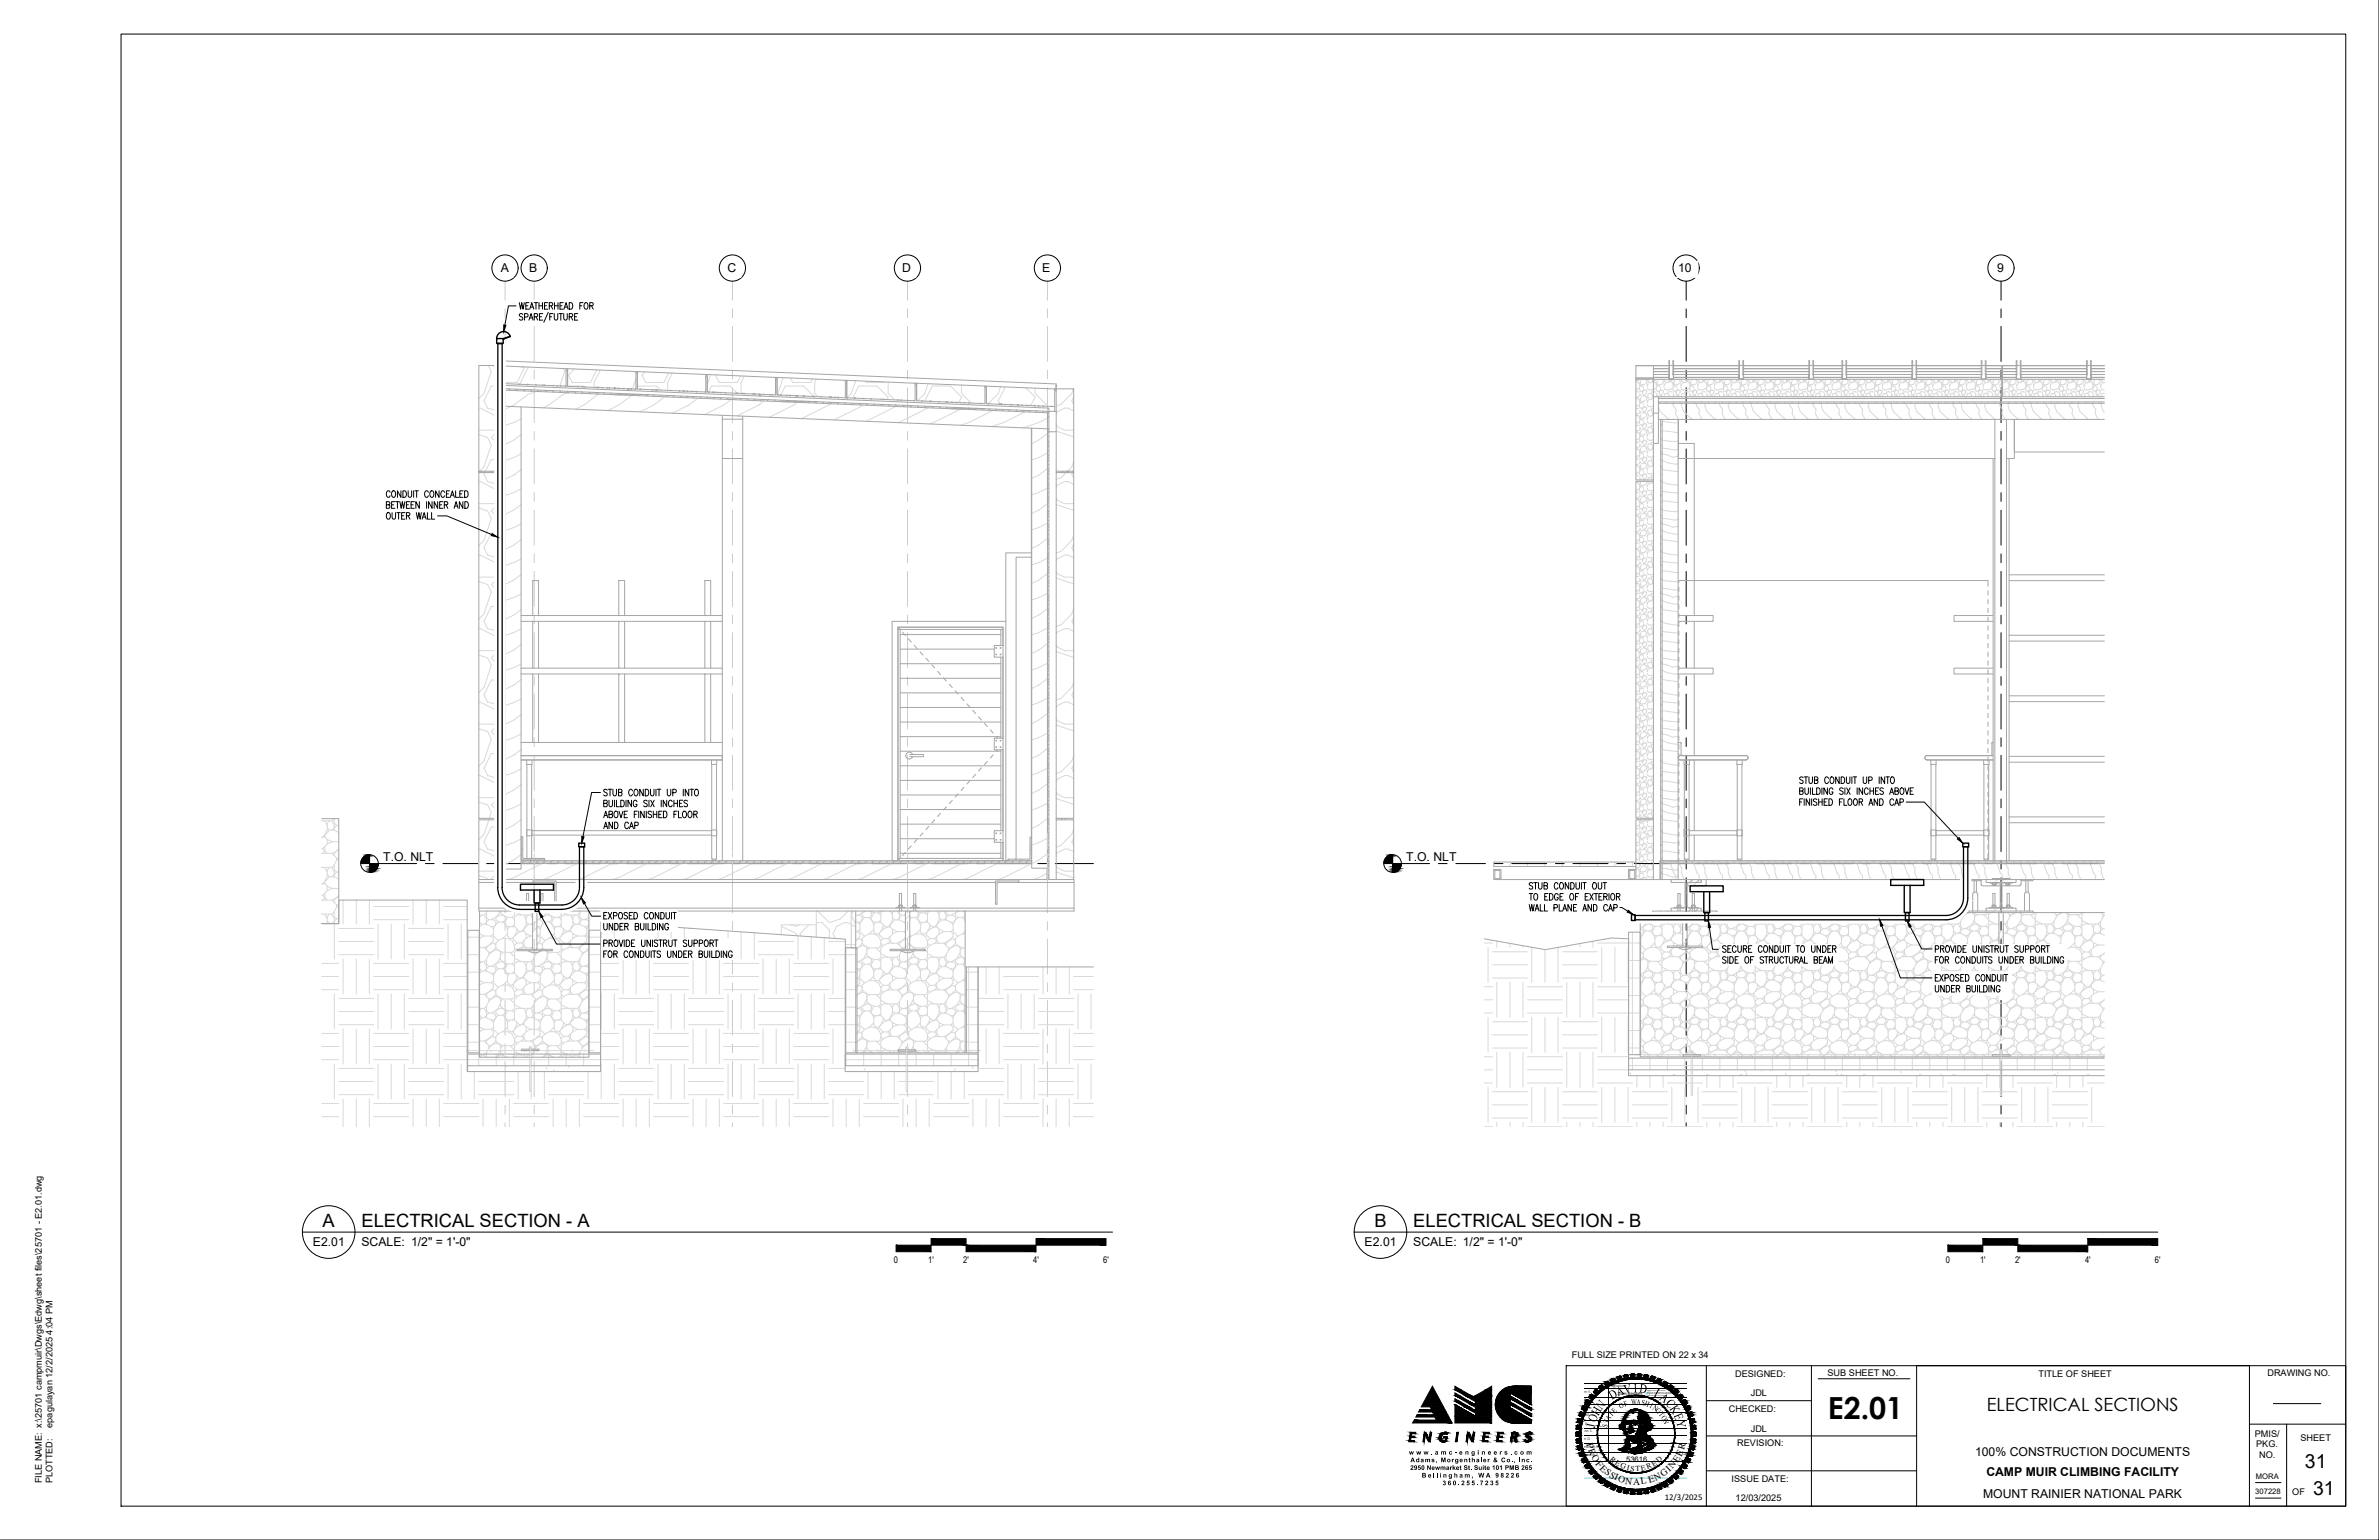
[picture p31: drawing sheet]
<svg xmlns="http://www.w3.org/2000/svg" width="864mm" height="559mm" viewBox="0 0 864 559" stroke-linecap="round" stroke-linejoin="round" font-family="sans-serif">
<defs><g id="words">
<text font-size="11.1" x="663.5" y="515.1">E2.01</text>
<g font-size="7.1">
<text x="836.7" y="532.6">31</text>
<text x="839.7" y="542.4">31</text>
</g>
<g font-size="6.7">
<text x="117.1" y="445.2">A</text>
<text x="131.2" y="445.2">ELECTRICAL SECTION - A</text>
<text x="498.9" y="445.2">B</text>
<text x="513" y="445.2">ELECTRICAL SECTION - B</text>
</g>
<text font-size="6.6" x="721.2" y="512">ELECTRICAL SECTIONS</text>
<g font-size="4.4">
<text x="181.8" y="98.8">A</text>
<text x="192.1" y="98.8">B</text>
<text x="264.1" y="98.8">C</text>
<text x="327.4" y="98.8">D</text>
<text x="378.3" y="98.8">E</text>
<text x="609.1" y="98.8">10</text>
<text x="725" y="98.8">9</text>
<text x="139.1" y="312.6">T.O. NLT</text>
<text x="510.5" y="312.6">T.O. NLT</text>
<text x="113.6" y="452.1">E2.01</text>
<text x="131.2" y="452.1">SCALE: 1/2&quot; = 1'-0&quot;</text>
<text x="495.4" y="452.1">E2.01</text>
<text x="513" y="452.1">SCALE: 1/2&quot; = 1'-0&quot;</text>
<text x="717" y="528.2">100% CONSTRUCTION DOCUMENTS</text>
<text x="721.1" y="535.7">CAMP MUIR CLIMBING FACILITY</text>
<text x="719.9" y="543.7">MOUNT RAINIER NATIONAL PARK</text>
</g>
<g font-size="3.5">
<text x="575.9" y="524.1" transform="rotate(75 575.9 524.1)">P</text>
<text x="576.5" y="526.3" transform="rotate(68 576.5 526.3)">R</text>
<text x="611.3" y="526.3" transform="rotate(-74 611.3 526.3)">R</text>
<text x="577.6" y="528.8" transform="rotate(59 577.6 528.8)">O</text>
<text x="579.1" y="531.2" transform="rotate(51 579.1 531.2)">F</text>
<text x="580.5" y="532.9" transform="rotate(44 580.5 532.9)">E</text>
<text x="607.2" y="533.1" transform="rotate(-50 607.2 533.1)">N</text>
<text x="609.1" y="530.7" transform="rotate(-58 609.1 530.7)">E</text>
<text x="610.4" y="528.6" transform="rotate(-66 610.4 528.6)">E</text>
<text x="582.3" y="534.6" transform="rotate(36 582.3 534.6)">S</text>
<text x="585.8" y="536.8" transform="rotate(24 585.8 536.8)">I</text>
<text x="587.2" y="537.5" transform="rotate(19 587.2 537.5)">O</text>
<text x="589.8" y="538.3" transform="rotate(9 589.8 538.3)">N</text>
<text x="592.8" y="538.7">A</text>
<text x="595.8" y="538.7" transform="rotate(-9 595.8 538.7)">L</text>
<text x="598.8" y="538.1" transform="rotate(-18 598.8 538.1)">E</text>
<text x="601.1" y="537.3" transform="rotate(-27 601.1 537.3)">N</text>
<text x="603.8" y="535.9" transform="rotate(-37 603.8 535.9)">G</text>
<text x="606.1" y="534.1" transform="rotate(-44 606.1 534.1)">I</text>
</g>
<g font-size="3.3">
<text x="324.5" y="458.2">0</text>
<text x="337" y="458.2">1'</text>
<text x="349.7" y="458.2">2'</text>
<text x="375.1" y="458.2">4'</text>
<text x="400.5" y="458.2">6'</text>
<text x="706.3" y="458.2">0</text>
<text x="718.8" y="458.2">1'</text>
<text x="731.5" y="458.2">2'</text>
<text x="756.9" y="458.2">4'</text>
<text x="782.3" y="458.2">6'</text>
<text x="570.6" y="492.6">FULL SIZE PRINTED ON 22 x 34</text>
<text x="629.9" y="499.8">DESIGNED:</text>
<text x="663.4" y="499.4">SUB SHEET NO.</text>
<text x="740" y="499.8">TITLE OF SHEET</text>
<text x="823.1" y="499.4">DRAWING NO.</text>
<text x="635.6" y="506.6">JDL</text>
<text x="627.6" y="512.3">CHECKED:</text>
<text x="19.1" y="518.1" transform="rotate(-90 19.1 518.1)">epagulayan 12/2/2025 4:04 PM</text>
<text x="635.6" y="519.5">JDL</text>
<text x="818.5" y="521.4">PMIS/</text>
<text x="630.6" y="524.7">REVISION:</text>
<text x="819" y="525.2">PKG.</text>
<text x="835.1" y="522.9">SHEET</text>
<text x="820.1" y="529">NO.</text>
<text x="15.2" y="538.2" transform="rotate(-90 15.2 538.2)">FILE NAME: x:\25701 campmuir\Dwgs\Edwg\sheet files\25701 - E2.01.dwg</text>
<text x="19.1" y="538.2" transform="rotate(-90 19.1 538.2)">PLOTTED:</text>
<text x="628.6" y="537.6">ISSUE DATE:</text>
<text x="630" y="544.6">12/03/2025</text>
<text x="832.1" y="542.5">OF</text>
</g>
<text font-size="3.2" x="604.3" y="544.4">12/3/2025</text>
<g font-size="2.8">
<text x="584.2" y="529.7" transform="rotate(42 584.2 529.7)">R</text>
<text x="586.1" y="531.3" transform="rotate(32 586.1 531.3)">E</text>
<text x="588" y="532.4" transform="rotate(22 588 532.4)">G</text>
<text x="590.3" y="530.4">53616</text>
<text x="590.4" y="533.3" transform="rotate(13 590.4 533.3)">I</text>
<text x="591.8" y="533.6" transform="rotate(6 591.8 533.6)">S</text>
<text x="593.7" y="533.8" transform="rotate(-1 593.7 533.8)">T</text>
<text x="595.9" y="533.7" transform="rotate(-13 595.9 533.7)">E</text>
<text x="598" y="533.2" transform="rotate(-21 598 533.2)">R</text>
<text x="600.3" y="532.2" transform="rotate(-33 600.3 532.2)">E</text>
<text x="602.2" y="531" transform="rotate(-42 602.2 531)">D</text>
<text x="818.9" y="536.7">MORA</text>
<text x="818.7" y="542.1">307228</text>
</g>
<g font-size="2.3">
<text x="511.5" y="527.8">www.amc-engineers.com</text>
<text x="511.9" y="533.4">2950 Newmarket St. Suite 101 PMB 265</text>
<text x="512" y="530.6">Adams, Morgenthaler &amp; Co., Inc.</text>
<text x="516.1" y="536.2">Bellingham, WA 98226</text>
<text x="523.7" y="538.9">360.255.7235</text>
</g>
<text font-size="1.6" x="587.3" y="506.2">Sam Berdahl</text>
<g font-size="1.5">
<text x="584.7" y="503.4">Signature</text>
<text x="574.9" y="508.4">th A.</text>
<text x="575.1" y="505.3">m E.</text>
<text x="575" y="511.1">r R.</text>
<text x="575.1" y="514">d A.</text>
<text x="575.2" y="519.6">on S.</text>
<text x="575.5" y="517">E.</text>
<text x="574.9" y="525.3">eborah R.</text>
<text x="575.1" y="522.5">n D.</text>
<text x="574.7" y="528.4">enneth T.</text>
</g>
<text font-size="1.3" fill="#125669" x="601.3" y="538.1">Adams, Morgenthaler</text>
<g font-size=".5">
<text x="598" y="504.9">Digitally signed by Sam Berdahl</text>
<text x="598" y="505.4">DN: C=US, E=sberdahl@amc-engineers.com, O=AMC</text>
<text x="598" y="506">Engineers, OU=Electrical, CN=Sam Berdahl</text>
<text x="598" y="506.5">Date: 2020.05.07 15:52:39-08'00'</text>
</g>
</g></defs>
<g fill="#fff" stroke="#fff" stroke-width=".36">
<path d="M509.8 308.6v5.9l23.7-5.9zM509.8 314.5l23.7-5.9v5.9z"/>
<path d="M138.4 308.6v5.9l23.7-5.9zM138.4 314.5l23.7-5.9v5.9z"/>
<path d="M263.5 94.8v5.8l5.4-5.8zM268.9 94.8v5.8h-5.4z"/>
<path d="M181 94.8v5.8l5.2-5.8zM186.2 94.8v5.8h-5.2z"/>
<path d="M377.9 94.8v5.8l5.2-5.8zM383.1 94.8v5.8h-5.2z"/>
<path d="M327 94.8v5.8l5.4-5.8zM332.4 94.8v5.8h-5.4z"/>
<path d="M191.6 94.8v5.8l5.2-5.8zM196.8 94.8v5.8h-5.2z"/>
<path d="M179.7 123.6l3.6 198.4v-198.4zM179.7 123.6l3.6 198.4h-3.6z"/>
<path d="M209.3 320.2l3.7 1.8v-1.8zM209.3 320.2l3.7 1.8h-3.7z"/>
<path d="M179.7 322h3.6zM179.7 322h3.6z"/>
<path d="M179.7 322l3.7 1-.1-1zM179.7 322l3.7 1h-3.7z"/>
<path d="M209.3 322l3.6 1 .1-1zM209.3 322l3.6 1h-3.7z"/>
<path d="M209.2 323l3.7 .2v-.2zM209.2 323l3.7 .2h-3.8z"/>
<path d="M179.7 323l3.8 .2-.1-.2zM179.7 323l3.8 .2h-3.8z"/>
<path d="M179.7 323.2l4 .7-.2-.7zM179.7 323.2l4 .7h-3.8z"/>
<path d="M209.1 323.2l3.7 .7 .1-.7zM209.1 323.2l3.7 .7h-3.8z"/>
<path d="M209 323.9l3.7 .5 .1-.5zM209 323.9l3.7 .5h-4z"/>
<path d="M179.9 323.9l4 .5-.2-.5zM179.9 323.9l4 .5h-3.9z"/>
<path d="M180 324.4l4.1 .3-.2-.3zM180 324.4l4.1 .3h-4z"/>
<path d="M208.7 324.4l3.9 .3 .1-.3zM208.7 324.4l3.9 .3h-4z"/>
<path d="M180.1 324.7l4.5 .7-.5-.7zM180.1 324.7l4.5 .7h-4.3z"/>
<path d="M208.6 324.7l3.7 .7 .3-.7zM208.6 324.7l3.7 .7h-4.2z"/>
<path d="M208.1 325.4h4.2zM208.1 325.4l4.2 .1z"/>
<path d="M180.3 325.4l4.4 .1zM180.3 325.4l4.4 .1z"/>
<path d="M180.3 325.5l5 .6-.6-.6zM180.3 325.5l5 .6h-4.7z"/>
<path d="M208 325.5l4 .6 .3-.6zM208 325.5l4 .6h-4.6z"/>
<path d="M207.4 326.1l4.4 .4 .2-.4zM206.8 326.5l.6-.4 4.4 .4z"/>
<path d="M180.6 326.1l5.3 .4-.6-.4zM180.6 326.1l5.3 .4h-5.1z"/>
<path d="M180.8 326.5l5.2 .1zM180.8 326.5l5.2 .1z"/>
<path d="M206.8 326.5h5zM206.6 326.6h5.2z"/>
<path d="M180.9 326.6l6 .4-.9-.4zM180.9 326.6l6 .4h-5.7z"/>
<path d="M206.6 326.6l4.9 .4 .3-.4zM205.8 327l.8-.4 4.9 .4z"/>
<path d="M181.2 327l6.5 .2-.8-.2zM181.2 327l6.5 .2h-6.3z"/>
<path d="M205.8 327l5.5 .2 .2-.2zM204.9 327.2l.9-.2 5.5 .2z"/>
<path d="M204.9 327.2h6.4zM204 327.3h7.2z"/>
<path d="M181.4 327.2l7.2 .1zM181.4 327.2l7.2 .1z"/>
<path d="M181.4 327.3h29.8zM181.4 327.3l29.7 .2z"/>
<path d="M181.5 327.5l28.9 .9 .7-.9zM181.5 327.5l28.9 .9h-28.1z"/>
<path d="M182.3 328.4l27.2 .8 .9-.8zM182.3 328.4l27.2 .8h-26.3z"/>
<path d="M183.2 329.2l25.3 .6 1-.6zM183.2 329.2l25.3 .6h-24.3z"/>
<path d="M184.2 329.8l23.2 .5 1.1-.5zM184.2 329.8l23.2 .5h-22.2z"/>
<path d="M185.2 330.3l21.1 .4 1.1-.4zM185.2 330.3l21.1 .4h-20z"/>
<path d="M186.3 330.7l18.9 .3 1.1-.3zM186.3 330.7l18.9 .3h-17.7z"/>
<path d="M187.5 331h17.7zM187.5 331h16.5z"/>
<path d="M218.5 340.7l48.1 7.4v-7.4zM218.5 340.7l48.1 7.4h-48.1z"/>
<path d="M218.3 330.5l27.5 7.5v-7.5zM218.3 330.5l27.5 7.5h-27.5z"/>
<path d="M187.5 108.9l28.4 8.4v-8.4zM187.5 108.9l28.4 8.4h-28.4z"/>
<path d="M608.8 94.8v5.8l7.5-5.8zM608.8 100.6l7.5-5.8v5.8z"/>
<path d="M724.4 94.8v5.8l4.5-5.8zM728.9 94.8v5.8h-4.5z"/>
<path d="M711.7 319.2l3.7 6.6v-6.6zM711.7 319.2l3.7 6.6h-3.7z"/>
<path d="M711.7 325.8l3.6 .9 .1-.9zM711.7 325.8l3.6 .9h-3.7z"/>
<path d="M711.6 326.7l3.7 .3v-.3zM711.6 326.7l3.7 .3h-3.8z"/>
<path d="M711.5 327l3.7 .6 .1-.6zM711.5 327l3.7 .6h-3.8z"/>
<path d="M711.4 327.6l3.7 .6 .1-.6zM711.4 327.6l3.7 .6h-3.9z"/>
<path d="M711.2 328.2l3.8 .3 .1-.3zM711.2 328.2l3.8 .3h-4z"/>
<path d="M711 328.5l3.8 .7 .2-.7zM711 328.5l3.8 .7h-4.3z"/>
<path d="M710.5 329.2h4.3zM710.5 329.2l4.2 .1z"/>
<path d="M710.4 329.3l4 .6 .3-.6zM709.8 329.9l.6-.6 4 .6z"/>
<path d="M709.8 329.9l4.4 .4 .2-.4zM709.2 330.3l.6-.4 4.4 .4z"/>
<path d="M709.2 330.3h5zM709 330.4h5.2z"/>
<path d="M709 330.4l4.9 .4 .3-.4zM708.2 330.8l.8-.4 4.9 .4z"/>
<path d="M708.2 330.8l5.5 .2 .2-.2zM707.3 331l.9-.2 5.5 .2z"/>
<path d="M707.3 331h6.4zM706.4 331.1h7.3z"/>
<path d="M592.5 331.1h121.2zM592.5 331.1l121 .2z"/>
<path d="M592.5 331.3l120.3 .9 .7-.9zM592.5 331.3l120.3 .9h-120.3z"/>
<path d="M592.5 332.2l119.4 .8 .9-.8zM592.5 332.2l119.4 .8h-119.4z"/>
<path d="M592.5 333l118.4 .6 1-.6zM592.5 333l118.4 .6h-118.4z"/>
<path d="M592.5 333.6l117.3 .5 1.1-.5zM592.5 333.6l117.3 .5h-117.3z"/>
<path d="M592.5 334.1l116.2 .4 1.1-.4zM592.5 334.1l116.2 .4h-116.2z"/>
<path d="M592.5 334.5l115.1 .2 1.1-.2zM592.5 334.5l115.1 .2h-115.1z"/>
<path d="M592.5 334.7h115.1zM592.5 334.7l113.9 .1z"/>
<path d="M624.7 342.7l42.6 7.5v-7.5zM624.7 342.7l42.6 7.5h-42.6z"/>
<path d="M701.8 342.7l48.4 7.5v-7.5zM701.8 342.7l48.4 7.5h-48.4z"/>
<path d="M701.4 352.6l28.8 8.4v-8.4zM701.4 352.6l28.8 8.4h-28.8z"/>
<path d="M824.4 510.8v5.8l22.3-5.8zM824.4 516.6l22.3-5.8v5.8z"/>
<path d="M828.7 503.6v5.8l12-5.8zM828.7 509.4l12-5.8v5.8z"/>
</g>
<g fill="none" stroke="#000" stroke-width=".36">
<path d="M43.9 12.4h807.6v534.1h-807.6zM863.6 .1v558.7h-863.5M187.3 111h-2.7l-1.3 7M188.5 109.8l.5 2.4 .4-2.4 .5 2.4 .4-2.4M189.8 114.1l-.5-.3-.8 .3 .2 .6 .9 .4a.66 .66 0 0 1-.1 1.1 .66 .66 0 0 1-1-.4M190.4 115l1.1-.1 .1-.9-1.2-.2v2.4M190.9 111h.7M192 109.8h-1.1v2.4h1.1M192 116.2l.8-2.4 .7 2.4M192.3 112.2l.7-2.4 .8 2.4M192.3 115.4h.9M192.6 111.4h.9"/>
<path d="M193.9 114.9l1.1-.1 .1-.8-1.2-.2v2.4M193.9 109.8h1.3M194.6 109.8v2.4M194.6 114.9l.6 1.3M195.7 111h1.2M195.7 109.8v2.4M195.8 114.9h.8M196.9 109.8v2.4M197 113.8h-1.2v2.4h1.2M197.7 111h.7M198.8 109.8h-1.1v2.4h1.1M199 113.3l-1.6 3.7"/>
<path d="M199.4 111l1.1-.2 .1-.8-1.2-.2v2.4M199.6 114.9h.7M200 111l.7 1.2M200.7 113.8h-1.1v2.4M201.2 113.8v1.7l.6 .7 .6-.4 .1-2M201.3 111h1.3M201.3 109.8v2.4M202.6 109.8v2.4M202.9 113.8h1.3M203.3 111h.7M203.6 113.8v2.4M204.5 109.8h-1.2v2.4h1.2"/>
<path d="M204.6 113.8v1.7l.6 .7 .6-.4 .1-2M204.7 112.2l.8-2.4 .7 2.4M205 111.4h.9M206.6 109.8a1.26 1.26 0 0 1 1.3 .9 1.26 1.26 0 0 1-.6 1.5h-.7zM206.6 114.9l1.1-.1 .1-.8-1.2-.2v2.4M207.3 114.9l.6 1.3M208.6 114.9h.7M209.7 113.8h-1.1v2.4h1.1M210.5 111h.7M211.6 109.8h-1.1v2.4M212.2 110.2l.4-.4a1.23 1.23 0 0 1 .9 1.2 1.23 1.23 0 0 1-.9 1.2l-.6-.9zM214.1 111l1.1-.2 .1-.8-1.2-.2v2.4"/>
<path d="M214.7 111l.6 1.2M612.1 102v6.9M612.1 112.1v3.2M612.1 118.4v12.7M726.4 102v6.9M726.4 112.1v3.2M726.4 118.4v12.7M612.1 134.3v3.2M726.4 134.3v3.2M612.1 140.7v12.7M612.1 156.5v3.2M726.4 140.7v12.7"/>
<path d="M726.4 156.5v3.2M141.6 178.6a.7 .7 0 0 0-.8-.5 .7 .7 0 0 0-.5 .9v.5a.7 .7 0 0 0 .4 1 .7 .7 0 0 0 .9-.6M142.5 178.2l.2-.1a1.28 1.28 0 0 1 1 .9 1.28 1.28 0 0 1-.4 1.3l-.2 .2a1.3 1.3 0 0 1-1-1 1.3 1.3 0 0 1 .4-1.3zM145.5 178.1v2.4l-1.2-2.4v2.4M146.3 178.1a1.19 1.19 0 0 1 1.3 1.2 1.19 1.19 0 0 1-1.3 1.2zM148.2 178.1v1.7l.5 .7 .7-.4v-2M150.2 178.1v2.4M150.6 178.1h1.3M151.3 178.1v2.4M155.5 178.6a.7 .7 0 0 0-.9-.5 .7 .7 0 0 0-.5 .9v.5a.7 .7 0 0 0 .5 1 .7 .7 0 0 0 .9-.6M156.4 178.2l.2-.1a1.28 1.28 0 0 1 1 .9 1.28 1.28 0 0 1-.5 1.3l-.1 .2a1.3 1.3 0 0 1-1-1 1.3 1.3 0 0 1 .4-1.3zM159.4 178.1v2.4l-1.3-2.4v2.4"/>
<path d="M161.4 178.6a.72 .72 0 0 0-.9-.5 .72 .72 0 0 0-.5 .9v.5a.72 .72 0 0 0 .5 1 .72 .72 0 0 0 .9-.6M162.1 179.2h.7M163.2 178.1h-1.1v2.4h1.1M163.7 179.7h1M165.4 178.1v2.4h1.1M166.9 179.2h.7M168.1 178.1h-1.2v2.4h1.2M168.7 178.1a1.19 1.19 0 0 1 1.3 1.2 1.19 1.19 0 0 1-1.3 1.2zM612.1 162.9v12.7M612.1 178.8v3.1M726.4 162.9v12.7M726.4 178.8v3.1"/>
<path d="M140.3 183.2l1.1-.2v-.8l-1.1-.2v2.4l1.1-.2v-.8l-.3-.2M140.6 186.1l.2-.1a1.22 1.22 0 0 1 .9 1.2 1.22 1.22 0 0 1-.9 1.2 1.53 1.53 0 0 1-.2-2.3zM142.2 183.2h.7M142.3 186v1.7l.6 .7 .6-.4 .1-2M143.3 182h-1.1v2.4h1.1M143.6 182h1.3M144.1 186h1.2M144.3 182v2.4M144.7 186v2.4M145.2 182l.4 2.4 .5-2.4 .4 2.4 .5-2.4M145.8 187.2h.7M147 186h-1.2v2.4h1.2"/>
<path d="M147.5 187.2l1.1-.2 .1-.8-1.2-.2v2.4M147.5 183.2h.8M148.2 187.2l.6 1.2M148.7 182h-1.2v2.4h1.2M149.2 183.2h.8M150.4 182h-1.2v2.4h1.2M151.1 186l.5 2.4 .5-2.4 .4 2.4 .5-2.4M152.2 182v2.4l-1.2-2.4v2.4M153.2 188.4l.8-2.4 .7 2.4M153.5 187.6h.9M154.9 182v2.4M155.2 186v2.4h1"/>
<path d="M156.7 186v2.4h1.1M156.8 182v2.4l-1.2-2.4v2.4M158.8 187.2h3.4l16.3 6.8M158.9 182v2.4l-1.3-2.4v2.4M159.6 183.2h.7M160.8 182h-1.2v2.4h1.2M161.3 183.2l1.1-.2v-.8l-1.1-.2v2.4M161.9 183.2l.7 1.2M163.5 180.5l.7-2.4 .7 2.4M164.8 184.4l.8-2.4 .7 2.4M165.1 183.6h.9M168 182v2.4l-1.2-2.4v2.4"/>
<path d="M168.7 182a1.21 1.21 0 0 1 1.3 1.2 1.21 1.21 0 0 1-1.3 1.2zM612.1 185.1v12.7M726.4 185.1v12.7M612.1 201v3.2M612.1 207.3v12.7M726.4 201v3.2M726.4 207.3v12.7M612.1 223.2v3.2M612.1 229.6v12.7M726.4 223.2v3.2M726.4 229.6v12.7M612.1 245.5v3.2"/>
<path d="M612.1 251.8v12.7M726.4 245.5v3.2M726.4 251.8v12.7M612.1 267.7v3.2M612.1 274.1v12.7M726.4 267.7v3.2M726.4 274.1v12.7M218 287.6h-3.2l-3.2 16M219.2 296.7l.7-2.4 .7 2.4M219.2 291.5l1.1-.1v-.8l-1.1-.2v2.3l1.1-.2v-.8l-.3-.2M219.5 295.9h.8M219.5 299.9h.8"/>
<path d="M220.4 286.7l-.4-.3-.8 .3 .1 .6 .8 .4a.66 .66 0 0 1 .1 1.1 .66 .66 0 0 1-1-.4M220.8 286.4h1.3M221.1 290.4v1.7l.5 .6 .7-.3v-2M221.1 295.5l1.1-.1v-1l-1.1-.1v2.4l1.2-.2v-.6l-.4-.4M221.4 286.4v2.4M222.3 298.3v2.4l-1.2-2.4v2.4M222.5 286.4v1.7l.6 .7 .6-.4 .1-2M223.1 298.3a1.27 1.27 0 0 1 1.3 .8 1.27 1.27 0 0 1-.4 1.5l-.9 .1zM223.1 290.4v2.3M223.3 294.4l.1-.1a1.22 1.22 0 0 1 1 1.2 1.22 1.22 0 0 1-1 1.2 1.57 1.57 0 0 1-.1-2.3zM223.8 290.4v2.3h1.1M224.5 287.5l1.1-.1 .2-.3-.2-.6-1.1-.1v2.4l1.2-.3 .1-.5-.5-.5"/>
<path d="M224.7 294.3l.7 2.4 .7-2.4M225.3 290.4a1.19 1.19 0 0 1 1.3 1.1 1.19 1.19 0 0 1-1.3 1.2zM226.6 295.5h.7M227.2 290.4v2.3M227.8 294.3h-1.2v2.4h1.2M228.1 298.9a.7 .7 0 0 0-.8-.6 .7 .7 0 0 0-.5 .9v.6a.7 .7 0 0 0 .5 .9 .7 .7 0 0 0 .8-.6M228.8 299.9h.9M229.2 290.4v2.3l-1.2-2.3v2.3M229.6 287a.72 .72 0 0 0-.9-.6 .72 .72 0 0 0-.5 .9v.6a.72 .72 0 0 0 .5 .9 .72 .72 0 0 0 .9-.6M230.3 295.5h.7M230.4 299.6l1.2-.3-.1-.9-1.1-.1v2.4M230.5 286.5l.2-.1a1.24 1.24 0 0 1 .9 1.2 1.24 1.24 0 0 1-.9 1.2 1.59 1.59 0 0 1-.2-2.3z"/>
<path d="M231.2 290.9a.7 .7 0 0 0-.8-.5 .7 .7 0 0 0-.5 .9v.5a.7 .7 0 0 0 .6 .9 .7 .7 0 0 0 .7-.9h-.4M231.4 294.3h-1.1v2.4M231.9 294.3v2.4M233.5 286.4v2.4l-1.3-2.4v2.4M233.8 294.3v2.4l-1.2-2.4v2.4M234.2 286.4a1.21 1.21 0 0 1 1.3 1.2 1.21 1.21 0 0 1-1.3 1.2zM234.6 294.3v2.4M235 290.7l-.5-.3-.8 .3 .1 .6 .8 .3a.66 .66 0 0 1 .3 1 .66 .66 0 0 1-1.1 .1l-.1-.3M235.6 290.4v2.3M236.1 286.4v1.7l.6 .7 .6-.4 .1-2M236.2 290.4l1.3 2.3M236.5 294.7l-.4-.4-.7 .1-.1 .7 1 .6 .2 .7-.4 .3-.9-.3"/>
<path d="M237.2 295.5h1.2M237.2 294.3v2.4M237.5 290.4l-1.3 2.3M238.1 286.4v2.4M238.4 294.3v2.4M238.6 286.4h1.3M239.1 295.5h.8M239.2 286.4v2.4M240 290.4v2.3M240.3 294.3h-1.2v2.4h1.2M240.8 294.3a1.27 1.27 0 0 1 1.3 .8 1.27 1.27 0 0 1-.3 1.5l-1 .1zM242 290.4v2.3l-1.3-2.3v2.3"/>
<path d="M242.2 286.4v1.7l.5 .7 .5-.1 .3-.6v-1.7M244 290.9a.7 .7 0 0 0-.8-.5 .7 .7 0 0 0-.5 .9v.5a.7 .7 0 0 0 .5 .9 .7 .7 0 0 0 .8-.5M244.2 287.7l1.1-.2 .1-.9-1.2-.2v2.4M244.6 290.4v2.3M244.6 291.5h1.3M244.6 295.5h.8M245.8 294.3h-1.2v2.4M245.9 290.4v2.3M246.3 294.3v2.4h1.1M246.7 291.5h.7M247.8 290.4h-1.1v2.3h1.1M248 286.4v2.4"/>
<path d="M248.1 294.4l.2-.1a1.21 1.21 0 0 1 1 1.2 1.21 1.21 0 0 1-1 1.2 1.57 1.57 0 0 1-.2-2.3zM249.6 290.7l-.5-.3-.8 .3 .2 .6 .7 .3a.66 .66 0 0 1 .3 1 .66 .66 0 0 1-1 .1l-.2-.3M250 286.4v2.4l-1.2-2.4v2.4M250.1 294.4l.2-.1a1.21 1.21 0 0 1 .9 1.2 1.21 1.21 0 0 1-.9 1.2 1.57 1.57 0 0 1-.2-2.3zM250.5 286.4h1.3M251.1 286.4v2.4M251.8 295.5l1.1-.1 .1-.8-1.2-.3v2.4M252.3 286.7l.3-.3a1.25 1.25 0 0 1 1 1.2 1.25 1.25 0 0 1-1 1.2l-.5-.9zM252.5 295.5l.6 1.2M612.1 289.9v3.2M612.1 296.3v12.7M653.3 287l1.1-.1v-.9l-1.1-.1v2.3h1.1l.2-.7-.5-.5"/>
<path d="M653.3 291h.7M654.5 289.9h-1.2v2.3M654.6 282.2l-.5-.3-.8 .3 .1 .5 1.2 .9-.5 .7-.8-.3M654.9 281.9h1.3M654.9 289.9v2.3M655.2 285.9v1.7l.5 .6 .7-.3 .1-2M655.6 281.9v2.4M656.7 281.9v1.7l.5 .7 .4-.1 .3-.6v-1.7M656.9 289.9v2.3l-1.2-2.3v2.3M657.2 285.9v2.3M657.6 289.9v2.3M657.9 285.9v2.3h1.1"/>
<path d="M658.7 283h1l.1-.8-1.1-.3v2.4l1.1-.2 .1-.6-.4-.5M659.5 285.9a1.19 1.19 0 0 1 1.3 1.2 1.19 1.19 0 0 1-1.3 1.1zM659.6 290.2l-.5-.3-.8 .3 .2 .5 .7 .4a.66 .66 0 0 1 .3 1 .66 .66 0 0 1-1 0l-.2-.2M660.2 291h1.3M660.2 289.9v2.3M661.4 285.9v2.3M661.5 289.9v2.3M662.2 291h.7M663.4 289.9h-1.2v2.3h1.2M663.4 285.9v2.3l-1.3-2.3v2.3M663.7 282.5a.7 .7 0 0 0-.8-.6 .7 .7 0 0 0-.5 .9v.6a.7 .7 0 0 0 .5 .9 .7 .7 0 0 0 .8-.6M663.9 289.9a1.19 1.19 0 0 1 1.3 1.1 1.19 1.19 0 0 1-1.3 1.2z"/>
<path d="M664.6 282l.2-.1a1.24 1.24 0 0 1 1 1.2 1.24 1.24 0 0 1-1 1.2 1.69 1.69 0 0 1-.2-2.3zM665.4 286.5a.7 .7 0 0 0-.9-.6 .7 .7 0 0 0-.5 .9v.6a.7 .7 0 0 0 .7 .9 .7 .7 0 0 0 .7-.9h-.5M667.6 281.9v2.4l-1.2-2.4v2.4M667.7 291h.7M668.4 281.9a1.21 1.21 0 0 1 1.3 1.2 1.21 1.21 0 0 1-1.3 1.2zM668.9 289.9h-1.2v2.3M669.1 286.2l-.5-.3-.8 .3 .2 .6 .9 .4a.66 .66 0 0 1-.1 1.1 .66 .66 0 0 1-1-.4M669.4 289.9v2.3h1M669.7 285.9v2.3M670.3 281.9v1.7l.5 .7 .6-.3 .1-2.1M670.3 285.9l1.3 2.3M671.2 290l.2-.1a1.22 1.22 0 0 1 .9 1.1 1.22 1.22 0 0 1-.9 1.2 1.57 1.57 0 0 1-.2-2.2z"/>
<path d="M671.6 285.9l-1.3 2.3M672.3 281.9v2.4M672.7 281.9h1.3M673 290.2l.4-.3a1.22 1.22 0 0 1 .9 1.1 1.22 1.22 0 0 1-.9 1.2l-.6-.9zM673.4 281.9v2.4M674.2 285.9v2.3M674.9 291l1.1-.1 .1-.8-1.2-.2v2.3M675.5 291l.6 1.2M676.1 285.9v2.3l-1.2-2.3v2.3M676.4 281.9v1.7l.5 .7 .6-.3 .1-2.1M678.2 286.5a.72 .72 0 0 0-.9-.6 .72 .72 0 0 0-.5 .9v.6a.72 .72 0 0 0 .5 .8 .72 .72 0 0 0 .9-.5M678.3 283.2l1.2-.2v-1l-1.2-.1v2.4"/>
<path d="M678.4 292.2l.8-2.3 .7 2.3M678.7 291.4h.9M678.8 285.9v2.3M678.8 287h1.3M680.1 285.9v2.3M680.8 287h.7M681.6 289.9v2.3l-1.3-2.3v2.3M682 285.9h-1.2v2.3h1.2M682.2 281.9v2.4M682.3 289.9a1.19 1.19 0 0 1 1.3 1.1 1.19 1.19 0 0 1-1.3 1.2zM683.7 286.2l-.4-.3-.9 .3 .2 .6 1 .6-.1 .8h-.6l-.5-.3M684.1 281.9v2.4l-1.2-2.4v2.4"/>
<path d="M684.6 281.9h1.3M685.2 281.9v2.4M686 288.2l.7-2.3 .7 2.3M686.2 287.5h1M686.6 282l.2-.1a1.24 1.24 0 0 1 .9 1.2 1.24 1.24 0 0 1-.9 1.2 1.59 1.59 0 0 1-.2-2.3zM687.4 290.4a.7 .7 0 0 0-.8-.5 .7 .7 0 0 0-.5 .8v.6a.7 .7 0 0 0 .5 .9 .7 .7 0 0 0 .8-.5M687.8 292.2l.7-2.3 .7 2.3M687.9 287l1.1-.1v-.9l-1.1-.1v2.3l1.2-.2v-.8l-.4-.2M688 291.4h1M689.7 291.1l1.1-.1 .1-.9-1.2-.2v2.3M690 286l.2-.1a1.23 1.23 0 0 1 1 1.2 1.23 1.23 0 0 1-1 1.1 1.57 1.57 0 0 1-.2-2.2zM691.5 285.9l.7 2.3 .8-2.3"/>
<path d="M692 291h6.5l12.4 13.2M693.4 287h.7M694.6 285.9h-1.2v2.3h1.2M726.4 289.9v3.2M726.4 296.3v12.7M137.3 313.4h14M154.4 313.4h3.2M160.8 313.4h12.7M176.7 313.4h3.1M183 313.4h12.7M198.9 313.4h3.2M205.2 313.4h12.7"/>
<path d="M219.2 300.7l.7-2.4 .7 2.4M221.1 313.4h3.2M227.5 313.4h12.7M228.5 300.7l.7-2.4 .8 2.4M243.3 313.4h3.2M249.7 313.4h12.7M265.6 313.4h3.1M271.9 313.4h12.7M287.8 313.4h3.2M294.2 313.4h12.7M310 313.4h3.2M316.4 313.4h12.7"/>
<path d="M332.3 313.4h3.1M338.6 313.4h12.7M354.5 313.4h3.2M360.8 313.4h12.7M376.7 313.4h3.2M383.1 313.4h13.8M508.7 313.4h10.3M522.1 313.4h3.2M528.5 313.4h10.7M542.4 313.4h3.2M548.8 313.4h12.7M564.6 313.4h3.2"/>
<path d="M571 313.4h12.7M586.9 313.4h3.2M593.3 313.4h12.7M609.1 313.4h3.2M612.1 312.2v3.1M612.1 318.5v12.7M615.5 313.4h12.7M631.4 313.4h3.1M637.7 313.4h12.7M653.6 313.4h3.2M659.9 313.4h12.7M675.8 313.4h3.2"/>
<path d="M682.2 313.4h12.7M698 313.4h3.2M704.4 313.4h12.7M720.3 313.4h3.1M726.4 312.2v3.1M726.4 318.5v12.7M726.6 313.4h12.7M742.5 313.4h3.2M748.8 313.4h12.7M196.7 332.8l5.3 9.8h15.8M212.2 327.8l2.6 4.6h3.3M219.2 335.1v1.7l.5 .6 .6-.3 .1-2"/>
<path d="M219.2 332.2h.7M220.3 331.1h-1.1v2.4h1.1M220.8 331.1l1.3 2.4M222.1 331.1l-1.3 2.4M222.4 335.1v2.3l-1.3-2.3v2.3M222.7 332.3l1.1-.1 .1-.9-1.2-.2v2.4M223.1 335.1a1.27 1.27 0 0 1 1.3 .7 1.27 1.27 0 0 1-.3 1.5l-1 .1zM224.9 331.2l.1-.1a1.21 1.21 0 0 1 1 1.2 1.21 1.21 0 0 1-1 1.2 1.63 1.63 0 0 1-.1-2.3zM225 336.2h.8M226.2 335.1h-1.2v2.3h1.2M226.8 336.2l1.1-.1v-.9l-1.1-.1v2.3M227.4 336.2l.6 1.2"/>
<path d="M227.8 331.4l-.5-.3-.8 .3 .1 .5 1.2 .9v.3l-.5 .4-.8-.4M228.4 332.2h.8M229.6 331.1h-1.2v2.4h1.2M230.1 331.1a1.19 1.19 0 0 1 1.3 1.2 1.19 1.19 0 0 1-1.3 1.2zM230.6 336.2l1.1-.1v-.9l-1.1-.1v2.3l1.2-.2 .1-.6-.5-.4M232.5 335.1v1.7l.5 .6 .7-.3 .1-2M234.5 335.1v2.3M235.2 331.6a.72 .72 0 0 0-.8-.5 .72 .72 0 0 0-.6 .9v.6a.72 .72 0 0 0 .6 .9 .72 .72 0 0 0 .8-.6M235.2 335.1v2.3h1.1M236.1 331.2l.2-.1a1.21 1.21 0 0 1 1 1.2 1.21 1.21 0 0 1-1 1.2 1.53 1.53 0 0 1-.2-2.3zM236.8 335.1a1.19 1.19 0 0 1 1.3 1.2 1.19 1.19 0 0 1-1.3 1.1zM238.7 335.1v2.3"/>
<path d="M239.1 331.1v2.4l-1.2-2.4v2.4M239.9 331.1a1.19 1.19 0 0 1 1.3 1.2 1.19 1.19 0 0 1-1.3 1.2zM240.7 335.1v2.3l-1.3-2.3v2.3M241.8 331.1v1.7l.5 .7 .7-.4v-2M242.7 335.6a.7 .7 0 0 0-.9-.5 .7 .7 0 0 0-.5 .9v.5a.71 .71 0 0 0 .7 1 .71 .71 0 0 0 .7-1h-.5M243.8 331.1v2.4M244.2 331.1h1.3M244.9 331.1v2.4M555.1 328.2l.5 2.4 .4-2.4 .5 2.4 .4-2.4M555.1 324.2h1.3M555.8 324.2v2.4M556.4 320.6l-.4-.3-.9 .3 .2 .6 1 .5-.1 .8-.6 .1-.5-.3"/>
<path d="M556.8 320.3h1.2M557.1 324.4l.2-.2a1.22 1.22 0 0 1 .9 1.2 1.22 1.22 0 0 1-.9 1.2 1.57 1.57 0 0 1-.2-2.2zM557.2 330.6l.8-2.4 .7 2.4M557.4 320.3v2.3M557.5 329.8h.9M558.5 320.3v1.6l.5 .7 .5-.1 .3-.6v-1.6M559.1 328.2v2.4h1.1M560.5 321.4l1.2-.2v-.7l-1.2-.2v2.3l1.2-.2v-.8l-.4-.2M560.7 328.2v2.4h1.1M560.7 325.4h.8M561.9 324.2h-1.2v2.4h1.2M562.5 324.2a1.19 1.19 0 0 1 1.3 1.2 1.19 1.19 0 0 1-1.3 1.2z"/>
<path d="M564.1 329.4l1.2-.2-.1-.9-1.1-.1v2.4M565.6 320.8a.7 .7 0 0 0-.9-.5 .7 .7 0 0 0-.5 .9v.5a.7 .7 0 0 0 .5 .9 .7 .7 0 0 0 .9-.5M565.7 324.8a.7 .7 0 0 0-.9-.6 .7 .7 0 0 0-.5 .9v.6a.7 .7 0 0 0 .7 .9 .7 .7 0 0 0 .7-.9h-.5M566 328.2v2.4h1.1M566.3 325.4h.7M566.5 320.4l.1-.1a1.21 1.21 0 0 1 1 1.1 1.21 1.21 0 0 1-1 1.2 1.63 1.63 0 0 1-.1-2.2zM567.3 330.6l.7-2.4 .7 2.4M567.5 324.2h-1.2v2.4h1.2M567.6 329.8h.9M569.5 320.3v2.3l-1.3-2.3v2.3M570.2 324.4l.2-.2a1.21 1.21 0 0 1 .9 1.2 1.21 1.21 0 0 1-.9 1.2 1.53 1.53 0 0 1-.2-2.2zM570.2 320.3a1.19 1.19 0 0 1 1.3 1.1 1.19 1.19 0 0 1-1.3 1.2z"/>
<path d="M570.4 328.2v2.4l-1.2-2.4v2.4M571.2 329.3h.7M571.9 325.4h.7M572.1 320.3v1.6l.5 .7 .7-.3 .1-2M572.3 328.2h-1.1v2.4h1.1M573.1 324.2h-1.2v2.4M574.1 320.3v2.3M574.5 330.6l.8-2.4 .7 2.4M574.5 320.3h1.3M574.8 329.8h.9M575.2 320.3v2.3M575.4 325.4h.8"/>
<path d="M576.6 324.2h-1.2v2.4h1.2M577.1 324.2l1.3 2.4M577.7 328.2v2.4l-1.2-2.4v2.4M578.4 324.2l-1.3 2.4M578.4 320.4l.2-.1a1.21 1.21 0 0 1 1 1.1 1.21 1.21 0 0 1-1 1.2 1.53 1.53 0 0 1-.2-2.2zM578.4 328.2a1.27 1.27 0 0 1 1.3 .8 1.27 1.27 0 0 1-.3 1.5l-1 .1zM578.7 324.2h1.3M579.4 324.2v2.4M580.2 320.3v1.6l.5 .7 .7-.3v-2M580.4 325.4h.8M581.6 324.2h-1.2v2.4h1.2M581.9 320.3h1.3"/>
<path d="M582.2 325.4l1.1-.2 .1-.8-1.2-.2v2.4M582.5 320.3v2.3M582.8 325.4l.6 1.2M583.5 328.8a.7 .7 0 0 0-.8-.6 .7 .7 0 0 0-.5 .9v.6a.7 .7 0 0 0 .5 .9 .7 .7 0 0 0 .8-.6M583.9 330.6l.7-2.4 .7 2.4M584.1 324.2v2.4M584.2 329.8h.9M584.9 324.6l.4-.4a1.22 1.22 0 0 1 .9 1.2 1.22 1.22 0 0 1-.9 1.2l-.6-.9zM585.8 329.4l1.2-.2v-.8l-1.2-.2v2.4M586.8 325.4l1.1-.2 .1-.8-1.2-.2v2.4M587.4 325.4l.7 1.2M588.1 329.3h.7l2.1 1.3"/>
<path d="M612.1 334.4v3.2M620.5 336.5l1.2 8h2M683.1 336l6.8 18.8h11.4M693.4 336.3l4.2 8h3.7M726.4 334.4v3.2M219.2 342.3l1.1-.1v-.9l-1.1-.2v2.4M219.2 346.2h.7M220.3 345.1h-1.1v2.3M221.1 345.1h.1a1.21 1.21 0 0 1 1 1.1 1.21 1.21 0 0 1-1 1.2 1.67 1.67 0 0 1-.1-2.3zM221.1 342.2l1.1-.1 .1-.8-1.2-.2v2.4M221.7 342.2l.6 1.3M222.8 346.2l1.1-.1v-1h-1.1v2.3"/>
<path d="M223.1 341.4l.3-.3a1.22 1.22 0 0 1 1 1.2 1.22 1.22 0 0 1-1 1.2l-.5-.9zM223.4 346.2l.7 1.2M224.7 341.1l.7 2.4 .7-2.4M226.6 341.1v2.4M227.3 341.1a1.19 1.19 0 0 1 1.3 1.2 1.19 1.19 0 0 1-1.3 1.2zM227.9 345.6a.7 .7 0 0 0-.9-.5 .7 .7 0 0 0-.5 .8v.6a.7 .7 0 0 0 .5 .9 .7 .7 0 0 0 .9-.5M228.8 345.1h.2a1.22 1.22 0 0 1 .9 1.1 1.22 1.22 0 0 1-.9 1.2 1.61 1.61 0 0 1-.2-2.3zM229.2 342.2h.8M230.4 341.1h-1.2v2.4h1.2M231.8 345.1v2.3l-1.3-2.3v2.3M232.5 345.1a1.27 1.27 0 0 1 1.3 .7 1.27 1.27 0 0 1-.4 1.5l-.9 .1zM232.9 341.1v1.7l.5 .7 .7-.4v-2"/>
<path d="M234.4 345.1v1.7l.6 .6 .6-.3 .1-2M236.1 341.1v2.4l-1.2-2.4v2.4M236.4 345.1v2.3M236.9 341.1v2.4M236.9 345.1h1.2M237.5 345.1v2.3M238.8 341.4l-.5-.3-.8 .3 .2 .6 .7 .3a.66 .66 0 0 1 .3 1 .66 .66 0 0 1-1 .1l-.2-.3M239.1 341.1h1.3M239.8 345.4l-.5-.3h-.6l-.1 .7 1.1 .7 .1 .6-.5 .3-.8-.3M239.8 341.1v2.4M240.8 342.2l1.1-.1 .1-.8-1.2-.2v2.4M241.5 342.2l.6 1.3"/>
<path d="M242.3 345.1v1.7l.6 .6 .6-.3 .1-2M242.7 341.1v1.7l.6 .7 .6-.4 .1-2M244.5 341.1h1.2M245.1 341.1v2.4M245.6 345.1v2.3l-1.3-2.3v2.3M246.3 345.1a1.19 1.19 0 0 1 1.3 1.1 1.19 1.19 0 0 1-1.3 1.2zM248.2 346.2h.7M249.3 341.4l-.5-.3-.8 .3 .1 .5 1.2 .9v.3l-.5 .4-.8-.4M249.4 345.1h-1.2v2.3h1.2M249.9 341.1v1.7l.6 .7 .6-.4 .1-2M249.9 346.2l1.1-.1 .1-.8-1.2-.2v2.3M250.6 346.2l.6 1.2"/>
<path d="M251.9 342.3l1.1-.1 .1-.9-1.2-.2v2.4M253.7 346.2l1.1-.1 .1-.8-1.2-.2v2.3l1.2-.2 .1-.6-.4-.4M253.8 342.3l1.1-.1 .1-.9-1.2-.2v2.4M255.7 345.1v1.7l.5 .6 .6-.3 .1-2M256 341.2l.2-.1a1.22 1.22 0 0 1 .9 1.2 1.22 1.22 0 0 1-.9 1.2 1.57 1.57 0 0 1-.2-2.3zM257.6 345.1v2.3M257.7 342.2l1.1-.1 .1-.8-1.2-.2v2.4M258.4 345.1v2.3h1.1M258.4 342.2l.6 1.3M259.4 341.1h1.2M259.9 345.1a1.2 1.2 0 0 1 1.3 1.1 1.2 1.2 0 0 1-1.3 1.2zM260 341.1v2.4"/>
<path d="M261.8 345.1v2.3M263.8 345.1v2.3l-1.2-2.3v2.3M265.8 345.6a.7 .7 0 0 0-.8-.5 .7 .7 0 0 0-.5 .8v.6a.7 .7 0 0 0 .6 .9 .7 .7 0 0 0 .7-.9h-.5M612.1 340.7v12.7M612.1 356.6v3.2M626.6 343.5l-.4-.3-.9 .3 .1 .5 1.2 .9-.4 .7-.9-.4M626.6 347.5l-.4-.4-.9 .4 .2 .6 1 .5-.1 .8-.6 .1-.5-.3M627.2 344.3h.7M627.2 347.1v2.4M627.9 347.1a1.26 1.26 0 0 1 1.3 1 1.26 1.26 0 0 1-.6 1.4h-.7zM628.4 343.2h-1.2v2.4h1.2M629.9 348.3h.7"/>
<path d="M630.2 343.7a.7 .7 0 0 0-.8-.5 .7 .7 0 0 0-.5 .9v.5a.7 .7 0 0 0 .5 1 .7 .7 0 0 0 .8-.6M630.9 343.2v1.7l.5 .7 .6-.4 .1-2M631 347.1h-1.1v2.4h1.1M632.8 344.3l1.1-.1v-.9l-1.1-.1v2.4M633.5 344.3l.6 1.3M633.6 347.5l.3-.4a1.23 1.23 0 0 1 1 1.2 1.23 1.23 0 0 1-1 1.2l-.5-.9zM634.7 344.3h.8M635.5 348.3h.7M635.9 343.2h-1.2v2.4h1.2M636.7 347.1h-1.2v2.4M639.7 343.7a.7 .7 0 0 0-.9-.5 .7 .7 0 0 0-.5 .9v.5a.7 .7 0 0 0 .5 1 .7 .7 0 0 0 .9-.6M640.2 347.5l-.5-.4-.8 .4 .2 .6 .9 .4a.66 .66 0 0 1-.1 1 .66 .66 0 0 1-1-.3"/>
<path d="M640.5 343.3l.3-.1a1.25 1.25 0 0 1 .9 1.2 1.25 1.25 0 0 1-.9 1.2 1.63 1.63 0 0 1-.3-2.3zM640.5 347.1h1.3M641.2 347.1v2.4M642.3 348.3l1.1-.2 .1-.8-1.2-.2v2.4M642.9 348.3l.7 1.2M643.6 343.2v2.4l-1.3-2.4v2.4M644.2 347.1v1.7l.5 .7 .7-.3 .1-2.1M644.3 343.2a1.21 1.21 0 0 1 1.3 1.2 1.21 1.21 0 0 1-1.3 1.2zM646.2 343.2v1.7l.5 .7 .7-.4v-2M647.4 347.7a.7 .7 0 0 0-.8-.6 .7 .7 0 0 0-.5 1v.5a.7 .7 0 0 0 .5 .9 .7 .7 0 0 0 .8-.5M647.8 347.1h1.3M648.2 343.2v2.4"/>
<path d="M648.5 347.1v2.4M648.6 343.2h1.3M649.3 343.2v2.4M649.6 347.1v1.7l.5 .7 .4-.1 .3-.6v-1.7M651.6 348.3l1.1-.2v-.8l-1.1-.2v2.4M652 343.2h1.2M652.2 348.3l.6 1.2M652.6 343.2v2.4M653.2 349.5l.7-2.4 .7 2.4M653.5 348.7h.8M653.8 343.5l.4-.3a1.25 1.25 0 0 1 .9 1.2 1.25 1.25 0 0 1-.9 1.2l-.6-1zM655.1 347.1v2.4h1.1"/>
<path d="M657.6 343.2v1.7l.6 .7 .6-.4 .1-2M658.5 348.3l1.2-.2v-.8l-1.2-.2v2.4l1.2-.2v-.8l-.4-.2M660.4 348.3h.8M660.9 343.2v2.4l-1.3-2.4v2.4M661.6 343.2a1.21 1.21 0 0 1 1.3 1.2 1.21 1.21 0 0 1-1.3 1.2zM661.6 347.1h-1.2v2.4h1.2M661.9 349.5l.7-2.4 .7 2.4M662.1 348.7h1M663.5 344.3h.8M663.8 349.5v-2.4l.7 2.4 .7-2.4v2.4M664.7 343.2h-1.2v2.4h1.2M665.2 344.3l1.1-.1v-.9l-1.1-.1v2.4"/>
<path d="M665.9 344.3l.6 1.3M702.5 357.6v1.7l.6 .7 .6-.4 .1-2M702.5 344.4l1.1-.1 .1-.9-1.2-.2v2.4M702.5 348.3h.7M702.5 354.8h.7M703.7 353.6h-1.2v2.4h1.2M703.7 347.1h-1.2v2.4M704.1 353.6l1.3 2.4M704.2 347.5l.4-.4a1.23 1.23 0 0 1 .9 1.2 1.23 1.23 0 0 1-.9 1.2l-.6-.9zM704.4 344.3l1.2-.2v-.7l-1.2-.2v2.4M705.1 344.3l.6 1.3M705.4 353.6l-1.3 2.4"/>
<path d="M705.8 357.6v2.4l-1.3-2.4v2.4M706 354.9l1.2-.2-.1-1-1.1-.1v2.4M706.1 348.3l1.1-.2 .1-.8-1.2-.2v2.4M706.5 357.6a1.19 1.19 0 0 1 1.3 1.2 1.19 1.19 0 0 1-1.3 1.2zM706.6 343.3l.2-.1a1.24 1.24 0 0 1 .9 1.2 1.24 1.24 0 0 1-.9 1.2 1.69 1.69 0 0 1-.2-2.3zM706.8 348.3l.6 1.2M708 353.9l.4-.3a1.25 1.25 0 0 1 .9 1.2 1.25 1.25 0 0 1-.9 1.2l-.5-.9zM708 343.2l.8 2.4 .7-2.4M708.4 358.7h.7M709.6 357.6h-1.2v2.4h1.2M709.9 343.2v2.4M710.1 358.7l1.2-.2v-.7l-1.2-.2v2.4"/>
<path d="M710.7 343.2a1.21 1.21 0 0 1 1.3 1.2 1.21 1.21 0 0 1-1.3 1.2zM710.8 358.7l.6 1.3M711.1 353.9l-.4-.3-.9 .3 .1 .5 1.2 .9-.4 .7-.9-.3M711.2 347.7a.7 .7 0 0 0-.9-.6 .7 .7 0 0 0-.5 1v.5a.7 .7 0 0 0 .5 .9 .7 .7 0 0 0 .9-.5M711.8 354.8h.7M712.1 347.3l.2-.2a1.21 1.21 0 0 1 1 1.2 1.21 1.21 0 0 1-1 1.2 1.53 1.53 0 0 1-.2-2.2zM712.6 344.3h.7M712.9 353.6h-1.1v2.4h1.1M713.5 353.6a1.21 1.21 0 0 1 1.3 1.2 1.21 1.21 0 0 1-1.3 1.2zM713.7 343.2h-1.1v2.4h1.1M714 358.7l1.1-.2v-.7l-1.1-.2v2.4l1.1-.3v-.8l-.3-.2M715.1 347.1v2.4l-1.2-2.4v2.4"/>
<path d="M715.9 357.6v1.7l.5 .7 .6-.4 .1-2M715.9 347.1a1.19 1.19 0 0 1 1.3 1.2 1.19 1.19 0 0 1-1.3 1.2zM716.2 343.2v1.7l.5 .7 .7-.4 .1-2M717.8 347.1v1.7l.5 .7 .6-.3 .1-2.1M717.8 357.6v2.4M718.6 354.2a.7 .7 0 0 0-.9-.6 .7 .7 0 0 0-.5 .9v.6a.7 .7 0 0 0 .5 .9 .7 .7 0 0 0 .9-.6M718.6 357.6v2.4h1.1M719.5 343.2v2.4l-1.3-2.4v2.4M719.5 353.7l.2-.1a1.25 1.25 0 0 1 .9 1.2 1.25 1.25 0 0 1-.9 1.2 1.63 1.63 0 0 1-.2-2.3zM719.8 347.1v2.4M720.1 357.6a1.26 1.26 0 0 1 1.3 .9 1.26 1.26 0 0 1-.7 1.5h-.6zM720.2 347.1h1.3"/>
<path d="M720.2 343.2v2.4M720.9 347.1v2.4M722 357.6v2.4M722.1 343.5l-.4-.3-.8 .3 .1 .6 1.1 .8v.3l-.4 .4-.8-.4M722.5 353.6v2.4l-1.3-2.4v2.4M722.5 343.2h1.2M723.1 347.5l-.5-.4-.8 .4 .2 .6 .9 .4a.66 .66 0 0 1-.1 1 .66 .66 0 0 1-1-.3M723.1 343.2v2.4M723.2 353.6a1.21 1.21 0 0 1 1.3 1.2 1.21 1.21 0 0 1-1.3 1.2zM724 357.6v2.4l-1.2-2.4v2.4M724.2 344.3l1.1-.1v-.9l-1.1-.1v2.4M724.8 344.3l.7 1.3"/>
<path d="M725.1 353.6v1.7l.5 .7 .7-.3 .1-2.1M725.6 347.1v1.7l.6 .7 .6-.3 .1-2.1M726 358.2a.7 .7 0 0 0-.8-.6 .7 .7 0 0 0-.5 .9v.6a.71 .71 0 0 0 .6 .9 .71 .71 0 0 0 .7-.9h-.4M726.1 343.2v1.7l.6 .7 .6-.4 .1-2M726.4 340.7v12.7M726.4 356.6v3.2M727.1 353.6v2.4M727.5 353.6h1.3M727.8 343.2h1.3M728.2 353.6v2.4M728.5 343.2v2.4M728.9 347.1v2.4l-1.3-2.4v2.4"/>
<path d="M729.7 347.1a1.19 1.19 0 0 1 1.3 1.2 1.19 1.19 0 0 1-1.3 1.2zM731.6 348.3h.7M732.6 343.5l-.4-.3-.8 .3v.5l1.2 .9-.4 .7-.8-.4M732.7 347.1h-1.1v2.4h1.1M733.3 343.2v1.7l.5 .7 .6-.4 .1-2M733.3 348.3l1.1-.2v-.8l-1.1-.2v2.4M733.9 348.3l.6 1.2M735.2 344.4l1.1-.1v-1l-1.1-.1v2.4M737.1 348.3l1.1-.2 .1-.8-1.2-.2v2.4l1.1-.1 .1-.7-.4-.4M737.2 344.4l1.1-.1v-1l-1.1-.1v2.4M739 347.1v1.7l.5 .7 .7-.3v-2.1M739.4 343.3l.1-.1a1.24 1.24 0 0 1 1 1.2 1.24 1.24 0 0 1-1 1.2 1.59 1.59 0 0 1-.1-2.3z"/>
<path d="M741 347.1v2.4M741.1 344.3l1-.1 .3-.4-.3-.5-1-.1v2.4M741.7 347.1v2.4h1.1M741.7 344.3l.7 1.3M742.7 343.2h1.3M743.2 347.1a1.19 1.19 0 0 1 1.3 1.2 1.19 1.19 0 0 1-1.3 1.2zM743.3 343.2v2.4M745.2 347.1v2.4M747.1 347.1v2.4l-1.2-2.4v2.4M749.1 347.7a.7 .7 0 0 0-.8-.6 .7 .7 0 0 0-.5 1v.5a.7 .7 0 0 0 .7 .9 .7 .7 0 0 0 .6-.9h-.4M612.1 363v12.7M612.1 378.8v3.2"/>
<path d="M726.4 363v12.7M726.4 378.8v3.2M612.1 385.2v12.7M726.4 385.2v12.7M612.1 401.1v3.1M612.1 407.4v1.5M726.4 401.1v3.1M726.4 407.4v1.5M109.8 447.1h294.1M491.6 447.1h291.7M568.5 495.6h283v50.9h-283zM619.4 495.6v50.9"/>
<path d="M657.6 495.6v50.9M575.2 501.9h37M575.2 503.9h37M575.2 507h37M575.2 509.7h37M575.2 512.5h37M575.2 515.5h37M575.2 518.2h37M584 503.9v26.3M619.4 508.3h38.2M660 500.3h33.3M816.6 516.8h34.9"/>
<path d="M825.2 509.3h17.3M830.1 516.8v29.7M575.2 521h37M575.2 523.8h37M575.2 527h37M575.2 530.2h37M593.9 520.4h.1M619.4 533.7h76.3M619.4 521h76.3M818.8 538h9.2M695.7 546.5v-50.9h120.9v50.9M818.8 543.6h9.2"/>
<path d="M837.8 543.6h11.9"/>
<circle cx="183.3" cy="97.3" r="4.8"/>
<circle cx="193.9" cy="97.3" r="4.8"/>
<circle cx="265.9" cy="97.3" r="4.8"/>
<circle cx="329.4" cy="97.3" r="4.8"/>
<circle cx="380.2" cy="97.3" r="4.8"/>
<circle cx="612.1" cy="97.3" r="4.8"/>
<circle cx="726.4" cy="97.3" r="4.8"/>
<circle cx="134.1" cy="313.3" r="3.2"/>
<circle cx="505.5" cy="313.3" r="3.2"/>
<circle cx="119.3" cy="447.1" r="9.5"/>
<circle cx="501.1" cy="447.1" r="9.5"/>
<circle cx="593.9" cy="520.4" r="20"/>
</g>
<g fill="#000" stroke="#000" stroke-width=".36">
<path d="M182.9 117.9l.7 .2-.8 2.2zM178.6 193.6l2.1 1.3-2.3-.5zM134.2 316.3h1.2zM133.6 310.2h.6zM211.2 303.5l.8 .2-.8 2.2zM505.5 316.3h1.3zM505 310.2h.5zM710.6 304.5l.6-.6 1.3 2zM195.6 330.7l1.5 1.9-.7 .4zM211 325.8l1.5 1.8-.7 .4zM591.1 330.3l1.8 1.6-2.2-.9zM620.2 334.2l.7 2.3-.8 .1z"/>
<path d="M682.3 333.8l1.2 2.1-.7 .2zM692.3 334.2l1.5 1.9-.7 .4zM588 499.4h.2zM589.4 499.4h1.6l.2 1.2zM591.9 499h1.6v1.3zM592.7 498.6h.5zM594.4 499h1.6l-.1 1.3zM594.6 498.6h.6zM596.8 499.4h1.6l-.2 1.2zM597.1 498.8h.3zM520 503l4 7.5h-8.1zM524.4 519.7h.8z"/>
<path d="M528.2 503l2.2 1.3h-2.2zM528.2 505.4l1.6 1h-1.6zM528.2 507.5l1.6 1h-1.6zM528.2 509.6l.2 .1zM539.3 504.3l2.2-1.3v1.3zM548.5 505.6h7.4v4.1zM549.6 519.7h.4zM554.1 510.9h1.8v.4zM554.1 513h1.8v.8zM555 519.7h.5zM572.3 518.6l1.6 .1zM572.7 516.1l1.6 .1z"/>
<path d="M572.5 517.2h.4zM573.4 513.7h1.6zM573.8 512.3h.2zM572.5 519.6h1.4zM574.2 511.4h1.9zM574.8 510h.2zM575.4 509.2h1.9zM576.9 507.1h2zM577.6 505.9h.2zM578.6 505.3h2.2zM580.1 517.4h.2zM580.5 503.6h2l.1 .3z"/>
<path d="M582.5 502.2h1.8l.3 .5zM584.7 501h1.7l.3 .7zM587 500h1.6l.3 1zM588 517.4l.3-.3zM588.4 517l.2-.1zM589.2 515.3h.7zM589 515.8h.9zM590 515.8h.2zM589.4 514.9h.6zM589.8 519.7h.3zM590.1 513.5h.6zM591 518.4h.3z"/>
<path d="M590.5 512.9h.6zM590.8 512.7h.4zM591.3 512.4h.2zM591.3 512.4h.3zM591.5 518.4h.2zM591.3 518.8h.5zM591.4 519.9h.7zM591.8 518.8h.3zM592.1 516l.2 .1zM591.7 518h.4zM591.3 519.8h1.1zM590.9 518.6h1.8z"/>
<path d="M592.7 516.2h.2zM592.7 519.1h.4zM592.8 512.7h.2zM592.8 512.7h.3zM592.6 512.6h.6zM593.4 516.3h.4zM593.4 511.8h.7zM593.5 517h.3zM593.5 516.9h.5zM594.3 516.5l.3 .1zM594.9 513.7h.4zM595.2 517.2l-.2 .2h.4z"/>
<path d="M594.9 516.4l.3 .1zM595.4 512.2h1.2zM594.6 515.7h1.1zM595.1 516.4h.6zM595.8 514.1l.2-.1zM596.2 512.5h.9zM596.3 516.3h.2zM596.3 517.9h.4zM594.6 518.6h2zM596.6 512.9l1.1 .1zM594.6 514.9h2zM596.9 517h1.6z"/>
<path d="M597 518.3l.2 .1zM597 518.3h.3zM597.1 517.1h1.5zM597.2 517.2h.3zM597.2 517.2h.2zM594.3 519.8h3.1zM597.2 513h.5zM597.3 514.8h.5zM594.4 519.4h3.3zM597.9 517.2h1.8zM594.4 519.3h3.5zM597.9 517.8h.5z"/>
<path d="M595.5 513.3h2.5zM594.8 515.5h3.4zM598.4 514.5h.3zM598.4 514.9h.4zM598.8 517.2h.9zM594.6 518.8h4.4zM599.2 500h1.6l-.2 1zM598.8 517h.6zM599.1 517.1h.5zM599.6 517.3h.2zM601.4 501h1.7l-.2 .7zM601.9 500.2h.3z"/>
<path d="M603.5 502.2h1.8l-.2 .5zM605.4 503.6h1.9l-.1 .3zM607.1 505.3h2.2zM608.9 507.1h2zM610.2 508.7h2.2zM610.5 509.2h1.9zM611.8 511.4h1.8zM612.8 513.7h1.7zM612.8 510.1h.3zM613.5 516.1h1.6zM613.9 518.6h1.6zM614 519.6h1.4z"/>
<path d="M613.8 512.3h.2zM614.9 517.2h.4zM523.2 523.1h1.6zM523.6 523.2h.8zM524.3 522.7h.8zM549.4 521.8h1zM549.7 521.3h.9zM550.2 520.3h.7zM554.1 523.2h.6zM572.3 521.1l1.6 .1zM572.4 523.6h1.2zM573.7 528.5h.4z"/>
<path d="M572.5 522.1l1.4-.2zM572.8 524.6l1.4-.4 .1 .4zM574.8 530.7h.3zM573.5 527l1.3-.5 .2 .5zM574.4 529.3l1.2-.6 .4 .6zM576 532.9h.3zM576 532.9h.4zM575.6 531.5l1.1-.8 .5 .8zM577.5 534.8h.4zM577 533.6l1.1-1 .8 1zM579.6 534.4l1.1 1.1h-2.1zM581.2 538.2h.3z"/>
<path d="M581.2 538.2h.4zM581.3 536l1.3 1h-2zM583.2 537.3l1.4 .8h-1.8zM583.3 539.5h.3zM583.3 539.5h.4zM585.2 538.5l1.5 .6h-1.7zM587.4 539.4l1.5 .4h-1.6zM589.7 540l1.5 .3h-1.6zM589.9 524.9h1.5zM590.2 520.6h.2zM589.8 526.8h.4zM590.3 520.7h.2z"/>
<path d="M591 527.1h.5zM591 526h.5zM591 526.7h.3zM590.7 521.3h.5zM590 524.9h1.6zM590 524h1.6zM590 524.6h1.7zM592.2 521.3h.2zM591.9 521.3h.3zM592.4 526.9h2.7zM592.4 522.8h.3zM592.8 526.9h2.3z"/>
<path d="M592.9 526.8h2.2zM593.4 527.5h.2zM593.1 527.5h.3zM593.6 527.5h.3zM593.4 525.7h.5zM594 525.7h1.4zM594.2 525.2h.2zM594.1 525.2h.3zM594.8 522.9h1.1zM595.4 527.2h.2zM594.6 523.5h1.1zM594.7 524.5h1z"/>
<path d="M595.7 527.2h.3zM594.7 524.6h1.1zM595.9 523.8l.2-.1zM594.7 523.9h1.3zM596.2 526h.3zM596.7 524.6h.2zM593.9 520.5h3.4zM596.9 524.3h.4zM594 520.2h3.4zM596.8 526.4h.7l-.6 .2zM594.9 520.6l2.8-.1zM597.9 523.4l1.4 .1z"/>
<path d="M596.6 540.3l1.6-.3v.3zM598.4 526.2h.4zM596.6 525.7h3.1zM597.9 523.4h2.3zM597.7 523.6h2.6zM598.9 539.8l1.5-.4 .2 .4zM597.4 523.9h3.2zM597.4 523.9h3.3zM597.9 524.2h2.9zM601.1 539.1l1.5-.6 .3 .6zM604.1 539.5h.3zM604.1 539.5h.4z"/>
<path d="M603.2 538.1l1.4-.8 .5 .8zM606.2 538.2h.4zM605.2 537l1.3-1 .7 1zM607.6 523.4h.2zM608.2 536.6l.3 .1zM607.1 535.5l1.1-1.1 1 1.1zM609.8 532.6l1.1 1h-1.9zM609.9 534.8l.3 .1zM609.9 534.8h.4zM610.2 532.1h2.2zM611.1 530.7l1.2 .8h-1.7zM611.4 532.9h.3z"/>
<path d="M611.4 532.9h.4zM612.2 528.7l1.2 .6h-1.6zM612.7 530.7h.4zM613 526.5l1.3 .5h-1.5zM613.6 524.2l1.4 .4h-1.5zM613.7 528.5h.4zM613.9 521.9l1.4 .2zM614 521.1h1.6zM614.2 523.6h1.2zM585.6 540.6h.3zM587.9 541.4h.4zM590.2 541.9h.6z"/>
<path d="M591.9 540.3l1.6 .1zM592.3 542.2h.9zM594.6 542.2h1zM594.3 540.4l1.6-.1zM597.1 541.9l.3 .1zM597.1 541.9h.6zM599.5 541.4h.4zM601.9 540.6h.3z"/>
<path d="M134.2 316.3l.6 .1zM134.2 316.4h.6z"/>
<path d="M133.6 310.2l.6 .1zM133.1 310.3h1.1z"/>
<path d="M133.1 310.3l1.1 .3v-.3zM132.6 310.6l.5-.3 1.1 .3z"/>
<path d="M132.6 310.6l1.6 .3v-.3zM132.1 310.9l.5-.3 1.6 .3z"/>
<path d="M132.1 310.9l2.1 .4v-.4zM132.1 310.9l2.1 .4h-2.5z"/>
<path d="M131.7 311.3l2.5 .4v-.4zM131.7 311.3l2.5 .4h-2.8z"/>
<path d="M131.4 311.7l2.8 .6v-.6zM131.4 311.7l2.8 .6h-3z"/>
<path d="M131.2 312.3l3 .5v-.5zM131.2 312.3l3 .5h-3.1z"/>
<path d="M131.1 312.8l3.1 .6v-.6zM131.1 312.8l3.1 .6h-3.2z"/>
<path d="M134.2 316l1.2 .3 .5-.3zM134.2 316l1.2 .3h-1.2z"/>
<path d="M134.2 315.6l1.7 .4 .5-.4zM134.2 315.6l1.7 .4h-1.7z"/>
<path d="M134.2 315.1l2.2 .5 .4-.5zM134.2 315.1l2.2 .5h-2.2z"/>
<path d="M134.2 314.5l2.6 .6 .3-.6zM134.2 314.5l2.6 .6h-2.6z"/>
<path d="M134.2 313.9l2.9 .6 .2-.6zM134.2 313.9l2.9 .6h-2.9z"/>
<path d="M134.2 313.4l3.1 .5v-.5zM134.2 313.4l3.1 .5h-3.1z"/>
<path d="M505.5 316.3l.7 .1zM505.5 316.4h.7z"/>
<path d="M505 310.2l.5 .1zM504.4 310.3h1.1z"/>
<path d="M504.4 310.3l1.1 .3v-.3zM503.9 310.6l.5-.3 1.1 .3z"/>
<path d="M503.9 310.6l1.6 .3v-.3zM503.5 310.9l.4-.3 1.6 .3z"/>
<path d="M503.5 310.9l2 .4v-.4zM503.1 311.3l.4-.4 2 .4z"/>
<path d="M503.1 311.3l2.4 .4v-.4zM503.1 311.3l2.4 .4h-2.7z"/>
<path d="M502.8 311.7l2.7 .6v-.6zM502.8 311.7l2.7 .6h-3z"/>
<path d="M502.5 312.3l3 .5v-.5zM502.5 312.3l3 .5h-3.1z"/>
<path d="M502.4 312.8l3.1 .6v-.6zM502.4 312.8l3.1 .6h-3.1z"/>
<path d="M505.5 316l1.3 .3 .5-.3zM505.5 316l1.3 .3h-1.3z"/>
<path d="M505.5 315.6l1.8 .4 .5-.4zM505.5 315.6l1.8 .4h-1.8z"/>
<path d="M505.5 315.1l2.3 .5 .4-.5zM505.5 315.1l2.3 .5h-2.3z"/>
<path d="M505.5 314.5l2.7 .6 .3-.6zM505.5 314.5l2.7 .6h-2.7z"/>
<path d="M505.5 313.9l3 .6 .2-.6zM505.5 313.9l3 .6h-3z"/>
<path d="M505.5 313.4l3.2 .5v-.5zM505.5 313.4l3.2 .5h-3.2z"/>
<path d="M325.3 451.8l12.7 2.4v-2.4zM325.3 451.8l12.7 2.4h-12.7z"/>
<path d="M338 449.5l12.7 2.3v-2.3zM338 449.5l12.7 2.3h-12.7z"/>
<path d="M350.7 451.8l25.4 2.4v-2.4zM350.7 451.8l25.4 2.4h-25.4z"/>
<path d="M376.1 449.5l25.4 2.3v-2.3zM376.1 449.5l25.4 2.3h-25.4z"/>
<path d="M707.1 451.8l12.7 2.4v-2.4zM707.1 451.8l12.7 2.4h-12.7z"/>
<path d="M719.8 449.5l12.7 2.3v-2.3zM719.8 449.5l12.7 2.3h-12.7z"/>
<path d="M732.5 451.8l25.4 2.4v-2.4zM732.5 451.8l25.4 2.4h-25.4z"/>
<path d="M757.9 449.5l25.4 2.3v-2.3zM757.9 449.5l25.4 2.3h-25.4z"/>
<path d="M588 499.4h.3zM587.9 499.4h.4z"/>
<path d="M587.9 499.4l.5 .1zM587.6 499.5h.8z"/>
<path d="M587.6 499.5l.9 .1zM587.3 499.6h1.2z"/>
<path d="M587.3 499.6h1.2zM587.2 499.6h1.3z"/>
<path d="M587.2 499.6l1.3 .1zM587.1 499.7h1.4z"/>
<path d="M587.1 499.7l1.5 .1zM587.1 499.7l1.5 .1z"/>
<path d="M587.1 499.8l1.5 .1zM587.1 499.8l1.5 .1z"/>
<path d="M587 499.9l1.6 .1zM587 499.9l1.6 .1z"/>
<path d="M589.4 499.4l.2 1.2h1.6zM589.6 500.6h1.6l-1.5 .2z"/>
<path d="M590.5 498.8l.3 .1zM590.2 498.9h.6z"/>
<path d="M590.2 498.9h.7zM589.7 498.9h1.2z"/>
<path d="M589.7 498.9l1.2 .1zM589.7 498.9l1.2 .1z"/>
<path d="M589.7 499h1.2zM589.6 499h1.3z"/>
<path d="M589.6 499l1.4 .1zM589.6 499l1.4 .1zM589.5 499.1h1.5zM589.5 499.1h1.5z"/>
<path d="M589.5 499.1l1.5 .1zM589.5 499.1l1.5 .1z"/>
<path d="M589.4 499.2l1.6 .2zM589.4 499.2l1.6 .2z"/>
<path d="M591.9 499v1.3h1.6zM591.9 500.3h1.6z"/>
<path d="M592.7 498.6h.5zM592.3 498.6h.9z"/>
<path d="M592.3 498.6l1 .1zM592.1 498.7h1.2zM592.1 498.7h1.2zM592.1 498.7h1.2z"/>
<path d="M592.1 498.7h1.3zM592 498.7h1.4z"/>
<path d="M592 498.7l1.4 .1zM592 498.7l1.4 .1z"/>
<path d="M592 498.8l1.4 .1zM592 498.8l1.4 .1z"/>
<path d="M591.9 498.9h1.6zM591.9 498.9h1.6z"/>
<path d="M591.9 498.9l1.6 .1zM591.9 498.9l1.6 .1z"/>
<path d="M594.4 499l-.1 1.3h1.6zM594.3 500.3l1.6 .2z"/>
<path d="M593 499.8l3.7 .1zM591.1 499.9h5.6z"/>
<path d="M594.6 498.6h1zM594.6 498.6h1z"/>
<path d="M594.6 498.6l1.1 .1zM594.6 498.6l1.1 .1z"/>
<path d="M594.6 498.7h1.1zM594.5 498.7h1.2z"/>
<path d="M594.5 498.7h1.3zM594.5 498.7h1.3z"/>
<path d="M594.5 498.7l1.4 .1zM594.5 498.7l1.4 .1z"/>
<path d="M594.4 498.8l1.5 .1zM594.4 498.8l1.5 .1z"/>
<path d="M594.4 498.9h1.5zM594.4 498.9h1.5z"/>
<path d="M594.4 498.9l1.6 .1zM594.4 498.9l1.6 .1z"/>
<path d="M591.1 499.9l7.4 .4-1.8-.4zM589.3 500.3l1.8-.4 7.4 .4z"/>
<path d="M596.8 499.4l-.2 1.2h1.6zM596.6 500.6h1.6v.2z"/>
<path d="M597.1 498.8l.6 .1zM597.1 498.9h.6z"/>
<path d="M597.1 498.9h1zM597.1 498.9h1z"/>
<path d="M597 498.9l1.2 .1zM597 498.9l1.2 .1z"/>
<path d="M596.9 499h1.3zM596.9 499h1.3z"/>
<path d="M596.9 499l1.4 .1zM596.9 499l1.4 .1zM596.9 499.1h1.4zM596.9 499.1h1.4z"/>
<path d="M596.9 499.1l1.5 .1zM596.9 499.1l1.5 .1z"/>
<path d="M596.8 499.2l1.6 .2zM596.8 499.2l1.6 .2z"/>
<path d="M599.6 499.4h.3zM599.5 499.4h.4z"/>
<path d="M599.5 499.4l.7 .1zM599.4 499.5h.8z"/>
<path d="M599.4 499.5l1.1 .1zM599.4 499.5l1.1 .1z"/>
<path d="M599.3 499.6h1.3zM599.3 499.6h1.3z"/>
<path d="M599.3 499.6l1.4 .1zM599.3 499.6l1.4 .1z"/>
<path d="M599.3 499.7l1.5 .1zM599.3 499.7l1.5 .1z"/>
<path d="M599.3 499.8l1.5 .1zM599.3 499.8l1.5 .1z"/>
<path d="M599.2 499.9l1.6 .1zM599.2 499.9l1.6 .1z"/>
<path d="M512 519.7l1.8 .5 .1-.5zM512 519.7l1.8 .5h-1.9z"/>
<path d="M517.1 519.7l1 1-.4-1zM517.1 519.7l1 1h-1.2z"/>
<path d="M519.2 519.7l.4 1 .1-1zM519.2 519.7l.4 1h-.6z"/>
<path d="M519.2 510.5l5.3 1-.5-1zM519.2 510.5l5.3 1h-4.9z"/>
<path d="M515.4 511.5l9.6 .9-.5-.9zM515.4 511.5l9.6 .9h-10.1z"/>
<path d="M520 512.4l5.5 .9-.5-.9zM520 512.4l5.5 .9h-5z"/>
<path d="M524.4 519.7l.8 .1zM524.2 519.8h1z"/>
<path d="M524.2 519.8h1.2zM524 519.8h1.4z"/>
<path d="M524 519.8l1.6 .1zM523.7 519.9h1.9z"/>
<path d="M514.4 513.3l11.5 .9-.4-.9zM514.4 513.3l11.5 .9h-11.9z"/>
<path d="M523.7 519.9h1.9zM523.7 519.9h1.9z"/>
<path d="M523.7 519.9l1.8 .2 .1-.2zM523.3 520.1l.4-.2 1.8 .2z"/>
<path d="M520.9 514.2l5.6 1.1-.6-1.1zM520.9 514.2l5.6 1.1h-5.1z"/>
<path d="M513.4 515.3l13.7 1-.6-1zM513.4 515.3l13.7 1h-14.3z"/>
<path d="M528.2 509.7l7.4 4.2zM528.2 509.7l7.4 4.2h-7.4z"/>
<path d="M528.9 519.7l-.1 3.5 .7-3.5zM528.9 519.7l-.1 3.5h-.5z"/>
<path d="M528.2 506.4l7.2 3.2-5.6-3.2zM528.2 506.4l7.2 3.2h-1.7z"/>
<path d="M528.2 508.5l5.5 2.2-3.9-2.2zM528.2 508.5l5.5 2.2h-1.7z"/>
<path d="M528.2 504.3l5.8 2.1-3.6-2.1zM528.2 504.3l5.8 2.1h-2.2z"/>
<path d="M532.8 519.7l.9 1-.4-1zM532.8 519.7l.9 1h-1.1z"/>
<path d="M532 510.7l3.6 1.1-1.9-1.1zM532 510.7l3.6 1.1h-1.7z"/>
<path d="M531.8 506.4l3 .5-.8-.5zM531.8 506.4l3 .5h-2.2z"/>
<path d="M533.7 509.6l1.9 .1zM533.7 509.6l1.9 .1z"/>
<path d="M534.9 519.7l.3 1 .2-1zM534.9 519.7l.3 1h-.5z"/>
<path d="M538.7 519.7l1.8 .5 .1-.5zM538.7 519.7l1.8 .5h-1.9z"/>
<path d="M539.3 504.3l2.2 2.1v-2.1zM535.6 506.4l3.7-2.1 2.2 2.1z"/>
<path d="M535.6 506.4l5.9 .5v-.5zM534.8 506.9l.8-.5 5.9 .5z"/>
<path d="M532.6 506.9l8.9 1.7v-1.7zM532.6 506.9l8.9 1.7h-5.9z"/>
<path d="M535.6 508.6l5.9 1v-1zM535.6 508.6l5.9 1h-5.9z"/>
<path d="M535.6 509.6l5.9 .1zM535.6 509.6l5.9 .1z"/>
<path d="M533.9 509.7l7.6 1v-1zM533.9 509.7l7.6 1h-5.9z"/>
<path d="M535.6 510.7l5.9 1.1v-1.1zM535.6 510.7l5.9 1.1h-5.9z"/>
<path d="M533.9 511.8l7.6 .9v-.9zM533.9 511.8l7.6 .9h-5.9z"/>
<path d="M535.6 512.7l5.9 1.2v-1.2zM535.6 512.7l5.9 1.2h-5.9z"/>
<path d="M528.2 513.9l13.3 2.4v-2.4zM528.2 513.9l13.3 2.4h-13.3z"/>
<path d="M543.8 519.7l1.8 .5 .1-.5zM543.8 519.7l1.8 .5h-1.9z"/>
<path d="M544.3 505.4l3.9 .2zM544.3 505.4l3.9 .2h-4z"/>
<path d="M544.2 505.6l4 .5v-.5zM544.2 505.6l4 .5h-4.4z"/>
<path d="M543.8 506.1l4.4 .5v-.5zM543.8 506.1l4.4 .5h-4.6z"/>
<path d="M543.6 506.6l5 .1zM543.6 506.6l5 .1h-5.1z"/>
<path d="M543.1 507.6l5.1 .4v-.4zM543.1 507.6l5.1 .4h-5.2z"/>
<path d="M543 508l5.2 .7v-.7zM543 508l5.2 .7h-5.3zM542.9 508.7h5.3zM542.9 508.7h5.3z"/>
<path d="M542.9 508.7l6.5 .7-1.2-.7zM542.9 508.7l6.5 .7h-6.6z"/>
<path d="M542.8 509.7l5.4 .3v-.3zM542.8 509.7l5.4 .3h-5.4z"/>
<path d="M542.8 510l5.4 .7v-.7zM542.8 510l5.4 .7h-5.3z"/>
<path d="M542.9 510.7l5.3 .1zM542.9 510.7l5.3 .1z"/>
<path d="M542.9 510.8l6.3 .5-1-.5zM542.9 510.8l6.3 .5h-6.2z"/>
<path d="M548.5 505.6l7.4 4.1zM555.7 509.7l.2 .1z"/>
<path d="M543.5 506.7l6.2 .7-1.1-.7zM543.5 506.7l6.2 .7h-6.5z"/>
<path d="M543 511.3l7.3 .7-1.1-.7zM543 511.3l7.3 .7h-7.1z"/>
<path d="M542.8 509.4l7.2 .3-.6-.3zM542.8 509.4l7.2 .3h-7.2z"/>
<path d="M543.2 507.4l6.8 .2-.3-.2zM543.2 507.4l6.8 .2h-6.9z"/>
<path d="M549.6 519.7h.6zM549.2 519.7h1z"/>
<path d="M548.2 507.6l2.6 .4-.8-.4zM548.2 507.6l2.6 .4h-1.8z"/>
<path d="M548.2 509.7l7.7 3.3-5.9-3.3zM548.2 509.7l7.7 3.3h-1.8z"/>
<path d="M549.2 519.7l1.1 .1zM549.1 519.8h1.2z"/>
<path d="M543.2 512l8.2 .6-1.1-.6zM543.2 512l8.2 .6h-7.9z"/>
<path d="M549.1 519.8h1.3zM548.9 519.8h1.5z"/>
<path d="M548.9 519.8l1.6 .1zM548.9 519.8l1.6 .1z"/>
<path d="M548.9 519.9l1.9 .1zM548.9 519.9l1.9 .1z"/>
<path d="M548.9 520l1.9 .1zM548.9 520l1.9 .1zM548.9 520.1h1.9zM548.9 520.1h1.9z"/>
<path d="M549 508l6.9 2.9-5.1-2.9zM549 508l6.9 2.9h-1.8z"/>
<path d="M543.5 512.6l8.9 .6-1-.6zM543.5 512.6l8.9 .6h-8.6z"/>
<path d="M543.8 513.2l9.6 .6-1-.6zM543.8 513.2l9.6 .6h-9.2z"/>
<path d="M544.2 513.8l10.2 .5-1-.5zM544.2 513.8l10.2 .5h-9.8z"/>
<path d="M554.1 510.9l.8 .4h1zM554.9 511.3h1v.6z"/>
<path d="M554.1 513l1.3 .8h.5zM555.4 513.8h.5v.2z"/>
<path d="M544.6 514.3l10.6 .4-.8-.4zM544.6 514.3l10.6 .4h-10.1z"/>
<path d="M545.1 514.7l10.8 .5-.7-.5zM545.1 514.7l10.8 .5h-10.3zM545.6 515.2h10.3zM545.6 515.2h10.3z"/>
<path d="M555 519.7h.5zM555 519.7h.5z"/>
<path d="M555 519.7l.8 .1zM554.8 519.8h1z"/>
<path d="M554.8 519.8h1zM554.7 519.8h1.1z"/>
<path d="M554.7 519.8l1.3 .1zM554.5 519.9h1.5zM554.5 519.9h1.5zM554.5 519.9h1.5z"/>
<path d="M549.4 503h6.5zM548.8 503h7.1z"/>
<path d="M548.8 503l7.1 .1zM548.1 503.1h7.8z"/>
<path d="M548.1 503.1l7.8 .2zM547.5 503.3h8.4z"/>
<path d="M547.5 503.3l8.4 .3v-.3zM546.8 503.6l.7-.3 8.4 .3z"/>
<path d="M546.8 503.6l9.1 .3v-.3zM546.2 503.9l.6-.3 9.1 .3z"/>
<path d="M546.2 503.9l9.7 .3v-.3zM545.6 504.2l.6-.3 9.7 .3z"/>
<path d="M545.6 504.2l10.3 .4v-.4zM545.1 504.6l.5-.4 10.3 .4z"/>
<path d="M545.1 504.6l10.8 .5v-.5zM544.6 505.1l.5-.5 10.8 .5z"/>
<path d="M544.6 505.1l11.3 .3v-.3zM544.6 505.1l11.3 .3h-11.6z"/>
<path d="M548.2 505.4l7.7 .2zM548.2 505.4l7.7 .2z"/>
<path d="M545.6 515.2l10.3 .3v-.3zM545.6 515.2l10.3 .3h-9.7z"/>
<path d="M546.2 515.5l9.7 .3v-.3zM546.2 515.5l9.7 .3h-9.1z"/>
<path d="M546.8 515.8l9.1 .2v-.2zM546.8 515.8l9.1 .2h-8.4z"/>
<path d="M547.5 516l8.4 .2zM547.5 516l8.4 .2z"/>
<path d="M548.1 516.2l7.8 .1zM548.1 516.2l7.8 .1z"/>
<path d="M548.8 516.3h7.1zM548.8 516.3h7.1z"/>
<path d="M554.5 519.9h1.5zM554.3 520h1.7z"/>
<path d="M572.3 518.6l1.6 .1zM572.5 518.7h1.4v.2z"/>
<path d="M572.7 516.1l1.6 .1zM572.8 516.2h1.5l-.1 .4z"/>
<path d="M572.5 517.2h1.1zM572.4 517.2h1.2z"/>
<path d="M573.1 514.7h.4zM572.9 514.7h.6z"/>
<path d="M573.4 513.7l1.6 .1zM573.5 513.8h1.5l-.2 .5z"/>
<path d="M572.9 514.7l1 .2zM572.9 514.7l1 .2z"/>
<path d="M572.4 517.2l1.7 .1zM572.4 517.2l1.7 .1z"/>
<path d="M572.5 519.6h1.4zM572.3 519.6h1.6z"/>
<path d="M572.3 519.6l1.6 .1zM572.2 519.7h1.7z"/>
<path d="M572.2 519.7l1.7 .2zM572.2 519.7l1.7 .2z"/>
<path d="M572.1 519.9l1.8 .1zM572.1 519.9l1.8 .1z"/>
<path d="M572.8 514.9l1.8 .1zM572.8 514.9l1.8 .1z"/>
<path d="M572.3 518.5l1.6 .1zM572.3 518.5l1.6 .1z"/>
<path d="M573.4 518.5l.5 .1zM573.4 518.5l.5 .1z"/>
<path d="M573.4 518.6l.5 1.8v-1.8zM573.4 518.6l.5 1.8h-.6z"/>
<path d="M572.2 518.3l1.8 .1zM572.2 518.3l1.8 .1z"/>
<path d="M572.2 518.4h1.8zM572.2 518.4l1.7 .1z"/>
<path d="M573.8 512.3l.3 .1zM573.7 512.4h.4z"/>
<path d="M573.7 512.4l.6 .1zM573.6 512.5h.7z"/>
<path d="M572.3 517.5l1.7 .8 .1-.8zM572.3 517.5l1.7 .8h-1.8z"/>
<path d="M572.3 517.3l1.8 .1zM572.3 517.3l1.8 .1z"/>
<path d="M572.3 517.4h1.8zM572.3 517.4l1.8 .1z"/>
<path d="M573.6 516.7l.6 .1zM573.6 516.7l.6 .1z"/>
<path d="M573.6 516.8l.3 1.7 .3-1.7zM573.6 516.8l.3 1.7h-.5z"/>
<path d="M574.2 511.4l1.8 .1zM574.4 511.5h1.6l-.4 .7z"/>
<path d="M573.6 512.5l1.1 .1zM573.6 512.5l1.1 .1z"/>
<path d="M572.6 516.1h1.8zM572.6 516.1h1.7z"/>
<path d="M572.5 515.9h1.9zM572.5 515.9l1.9 .2z"/>
<path d="M572.5 515.8h2zM572.5 515.8l1.9 .1z"/>
<path d="M573.9 515.1l.3 1.6 .4-1.6zM573.9 515.1l.3 1.6h-.6z"/>
<path d="M572.7 515h1.9zM572.7 515h1.9z"/>
<path d="M572.7 515l1.8 .8 .1-.8zM572.7 515l1.8 .8h-2z"/>
<path d="M574 514.9h.6zM574 514.9l.6 .2z"/>
<path d="M573.5 512.6l1.9 .2zM573.5 512.6l1.9 .2h-2z"/>
<path d="M574.8 510l.3 .1zM574.8 510l.3 .1z"/>
<path d="M574.8 510.1h.4zM574.7 510.1h.5z"/>
<path d="M573.3 513.6h1.8zM573.3 513.6l1.7 .1z"/>
<path d="M573.2 513.5h1.9zM573.2 513.5l1.9 .1z"/>
<path d="M574.5 513.4l.1 1.5 .5-1.5zM574.5 513.4l.1 1.5h-.6z"/>
<path d="M573.2 513.3h2zM573.2 513.3l1.9 .2z"/>
<path d="M574.7 510.1l.8 .2zM574.7 510.1l.8 .2z"/>
<path d="M574.6 513.1l.5 .3 .2-.3zM574.6 513.1l.5 .3h-.6z"/>
<path d="M573.4 512.8l1.8 .5 .2-.5zM573.4 512.8l1.8 .5h-2z"/>
<path d="M575.4 509.2l1.9 .1zM575.6 509.3h1.7l-.6 .8z"/>
<path d="M574.5 510.3l1.9 .4-.9-.4zM574.5 510.3l1.9 .4h-2.1z"/>
<path d="M575.2 511.7l.1 1.4 .6-1.4zM575.2 511.7l.1 1.4h-.7z"/>
<path d="M575.3 511.4l.6 .3 .1-.3zM575.3 511.4l.6 .3h-.7z"/>
<path d="M574.2 511.2h1.9zM574.2 511.2l1.9 .2z"/>
<path d="M574.2 511.1h2zM574.2 511.1l1.9 .1z"/>
<path d="M576.1 507.9l.3 .1zM576 508h.4z"/>
<path d="M574.2 510.9h2.1zM574.2 510.9l2 .2z"/>
<path d="M574.3 510.7l2 .2 .1-.2zM574.3 510.7l2 .2h-2.1z"/>
<path d="M576 508h.4zM576 508h.4z"/>
<path d="M576 508l.6 .1zM576 508l.6 .1z"/>
<path d="M575.9 508.1l1.7 .6-1-.6zM575.9 508.1l1.7 .6h-2.2zM575.4 508.7h2.2zM575.4 508.7h2.2z"/>
<path d="M576 510.1v1.3l.7-1.3zM576 510.1v1.3h-.7z"/>
<path d="M576.9 507.1l2 .1zM577 507.2h1.9l-.8 .9z"/>
<path d="M576.2 509.8l.5 .3 .2-.3zM576.2 509.8l.5 .3h-.7z"/>
<path d="M575.4 509h2.1zM575.4 509l1.9 .2z"/>
<path d="M575.4 508.9h2.1zM575.4 508.9l2.1 .1z"/>
<path d="M575.4 508.7h2.2zM575.4 508.7l2.1 .2z"/>
<path d="M577 508.6l-.1 1.2 .8-1.2zM577 508.6l-.1 1.2h-.7z"/>
<path d="M577.6 505.9l.3 .1zM577.5 506h.4z"/>
<path d="M577.5 506h.5zM577.5 506h.5z"/>
<path d="M577.5 506l.6 .1zM577.4 506.1h.7z"/>
<path d="M577.2 508.3l.5 .3 .3-.3zM577.2 508.3l.5 .3h-.7z"/>
<path d="M577.4 506.1l1.4 .6-.7-.6zM577.4 506.1l1.4 .6h-1.9z"/>
<path d="M578.6 505.3h2.1zM578.6 505.3h2.1l-1.1 1.1z"/>
<path d="M576.9 506.7l2 .1zM576.9 506.7l2 .1z"/>
<path d="M578.1 507.2l-.1 1.1 .8-1.1zM578.1 507.2l-.1 1.1h-.8z"/>
<path d="M576.9 506.8l2.2 .1zM576.9 506.8l2.2 .1z"/>
<path d="M576.8 506.9h2.3zM576.8 506.9l2.1 .2z"/>
<path d="M576.8 506.9h2.3zM576.8 506.9h2.3z"/>
<path d="M578.3 506.8l.5 .4 .4-.4zM578.3 506.8l.5 .4h-.7z"/>
<path d="M579.3 504.2h.3zM579.3 504.2h.3zM579.3 504.2h.3z"/>
<path d="M579.3 504.2h.4zM579.2 504.2h.5zM579.2 504.2h.5zM579.2 504.2h.5z"/>
<path d="M579.2 504.2l1.1 .6-.6-.6zM579.2 504.2l1.1 .6h-1.7z"/>
<path d="M579.8 518.9h.2zM579.8 518.9h.2z"/>
<path d="M579.8 518.9l.2 1.5v-1.5zM579.8 518.9l.2 1.5h-.3z"/>
<path d="M579.2 505.9v.9l.8-.9zM579.2 505.9v.9h-.9z"/>
<path d="M580.1 517.4l-.1 1.5zM580.1 517.4l-.1 1.5h-.2z"/>
<path d="M578.6 504.8l1.8 .1zM578.6 504.8l1.8 .1z"/>
<path d="M578.6 504.9l1.9 .1zM578.6 504.9l1.9 .1z"/>
<path d="M580.5 503.6l.1 .3h2zM580.6 503.9h2l-1.3 .9z"/>
<path d="M578.5 505l2.2 .2zM578.5 505l2.2 .2z"/>
<path d="M579.6 505.5l.4 .4 .6-.4zM579.6 505.5l.4 .4h-.8z"/>
<path d="M580.5 516l-.2 1.4 .4-1.4zM580.5 516l-.2 1.4h-.2z"/>
<path d="M578.5 505.2l2.3 .1zM578.5 505.2l2.3 .1z"/>
<path d="M580.5 515.9h.2zM580.5 515.9l.2 .1z"/>
<path d="M581 514.5l-.3 1.4 .5-1.4zM581 514.5l-.3 1.4h-.2z"/>
<path d="M581.1 514.4h.2zM581.1 514.4l.1 .1z"/>
<path d="M580.5 504.7l.1 .8 .8-.8zM579.6 505.5l.9-.8 .1 .8z"/>
<path d="M581.3 502.6h.3zM581.2 502.6h.4z"/>
<path d="M581.2 502.6h.5zM581.2 502.6h.5z"/>
<path d="M581.2 502.6l.5 .1zM581.1 502.7h.6z"/>
<path d="M581.1 502.7l.9 .4-.3-.4zM580.6 503.1l.5-.4 .9 .4z"/>
<path d="M581.7 513.2l-.4 1.2 .6-1.2zM581.7 513.2l-.4 1.2h-.2z"/>
<path d="M581.8 513.1h.2zM581.8 513.1l.1 .1z"/>
<path d="M580.6 503.1l1.5 .1zM580.6 503.1l1.5 .1z"/>
<path d="M581 504.2l.4 .5 .7-.5zM581 504.2l.4 .5h-.9z"/>
<path d="M580.5 503.2l1.7 .2zM580.5 503.2l1.7 .2z"/>
<path d="M580.4 503.4l1.9 .1zM580.4 503.4l1.9 .1z"/>
<path d="M580.4 503.5l2.1 .1zM580.4 503.5l2.1 .1z"/>
<path d="M582.5 502.2l.3 .5h1.8zM582.8 502.7h1.8l-1.4 .8z"/>
<path d="M582.5 511.9l-.5 1.2 .8-1.2zM582.5 511.9l-.5 1.2h-.2z"/>
<path d="M582.6 511.8h.3zM582.6 511.8l.2 .1z"/>
<path d="M581.8 503.7l.3 .5 .8-.5zM581 504.2l.8-.5 .3 .5z"/>
<path d="M583.4 501.2l.3 .1zM583.3 501.3h.4z"/>
<path d="M583.3 501.3h.4zM583.3 501.3h.4z"/>
<path d="M583.3 501.3l.6 .1zM583.1 501.4h.8z"/>
<path d="M582.5 503.2l.4 .5 .8-.5zM581.8 503.7l.7-.5 .4 .5z"/>
<path d="M583.5 510.8l-.6 1 .9-1zM583.5 510.8l-.6 1h-.3z"/>
<path d="M583.1 501.4l.9 .3zM582.7 501.7l.4-.3 .9 .3z"/>
<path d="M583.6 510.7h.3zM583.5 510.8h.3z"/>
<path d="M582.7 501.7l1.4 .1zM582.7 501.7l1.4 .1z"/>
<path d="M582.5 501.8l1.6 .1zM582.5 501.8l1.6 .1z"/>
<path d="M582.5 501.9l1.7 .1zM582.5 501.9l1.7 .1z"/>
<path d="M582.5 502l1.8 .2zM582.5 502l1.8 .2z"/>
<path d="M583.2 502.8l.5 .4 .7-.4zM582.5 503.2l.7-.4 .5 .4z"/>
<path d="M584.7 501l.3 .7h1.7zM585 501.7h1.7l-1.5 .6z"/>
<path d="M584.6 509.7l-.7 1 1-1zM584.6 509.7l-.7 1h-.3z"/>
<path d="M584.7 509.6h.4zM584.6 509.7h.3z"/>
<path d="M584.1 502.2l.3 .6 1.1-.6zM583.2 502.8l.9-.6 .3 .6z"/>
<path d="M585.6 500.2h.3zM585.6 500.2h.3zM585.6 500.2h.3z"/>
<path d="M585.6 500.2l.4 .1zM585.5 500.3h.5z"/>
<path d="M585.5 500.3l.6 .1zM585.2 500.4h.9z"/>
<path d="M584.6 502l.9 .2 .6-.2zM584.1 502.2l.5-.2 .9 .2z"/>
<path d="M585.8 508.9l-.7 .7 1-.7zM584.7 509.6l1.1-.7-.7 .7z"/>
<path d="M585.2 500.4l1 .1zM584.9 500.5h1.3z"/>
<path d="M584.9 500.5l1.3 .1zM584.9 500.5l1.3 .1z"/>
<path d="M584.8 500.6l1.5 .1zM584.8 500.6l1.5 .1z"/>
<path d="M584.7 500.7l1.7 .2zM584.7 500.7l1.7 .2z"/>
<path d="M586 508.7h.4zM585.8 508.9h.3z"/>
<path d="M584.7 500.9l1.7 .1zM584.7 500.9l1.7 .1z"/>
<path d="M587 500l.3 1h1.6zM587.3 501h1.6l-1.5 .4z"/>
<path d="M587 508l-.6 .7 1-.7zM586 508.7l1-.7-.6 .7z"/>
<path d="M585.8 501.4l.3 .6 1.4-.6zM584.6 502l1.2-.6 .3 .6z"/>
<path d="M586 501.4h1.7zM585.8 501.4h1.7z"/>
<path d="M587.3 507.9h.4zM587 508h.4z"/>
<path d="M587.9 518.1h2zM587.9 518.1h2z"/>
<path d="M587.9 517.5h2zM587.9 517.6l2-.1z"/>
<path d="M587.9 517.6h2zM587.9 517.8l2-.2z"/>
<path d="M587.9 517.8h2zM587.9 517.8h2z"/>
<path d="M587.9 517.8h2l-2 .2zM587.9 518h2v-.2z"/>
<path d="M587.9 518h2zM587.9 518.1l2-.1z"/>
<path d="M587.9 518.1h2zM587.9 518.2l2-.1z"/>
<path d="M587.9 518.2h2zM587.9 518.3l2-.1z"/>
<path d="M587.9 518.3h2zM587.9 518.4h2z"/>
<path d="M588 517.4h1.9zM588 517.5l1.9-.1z"/>
<path d="M588 517.5h1.9zM587.9 517.5h2z"/>
<path d="M588 518.4h1.9zM587.9 518.4h2z"/>
<path d="M588 518.4h1.9zM588 518.4h1.9z"/>
<path d="M588 518.4h1.9zM588.1 518.5l1.8-.1z"/>
<path d="M588 517.3h1.9zM588 517.4l1.9-.1z"/>
<path d="M588 517.3h1.8zM588 517.3h1.9z"/>
<path d="M588.1 518.5h1.8zM588.3 518.5h1.6z"/>
<path d="M588.3 518.5h1.6zM588.5 518.6l1.4-.1z"/>
<path d="M588.3 517.1h1.5l-1.7 .2zM588.1 517.3h1.7v-.2z"/>
<path d="M588.3 517.1l1.5-.1zM588.3 517.1l1.5-.1z"/>
<path d="M588.5 518.6h1.4zM588.7 518.6h1.2z"/>
<path d="M588.5 516.8h.2zM588.5 516.9l.2-.1z"/>
<path d="M588.5 517h1.2zM588.5 517h1.3z"/>
<path d="M588.6 516.9h1.1zM588.5 517l1.2-.1z"/>
<path d="M588.6 516.3h.7zM588.6 516.3h.7z"/>
<path d="M588.6 516.3h.7zM588.6 516.4l.7-.1z"/>
<path d="M588.6 516.4h.6zM588.7 516.6l.5-.2z"/>
<path d="M588.7 516.6h.3l-.5 .2zM588.5 516.8l.5-.2z"/>
<path d="M588.7 518.6h1.2zM588.9 518.7l1-.1z"/>
<path d="M587.7 507.9l1.1-.5h-.5zM587.3 507.9l1-.5-.6 .5z"/>
<path d="M588.6 516.9l1.2-.2zM588.6 516.9l1.2-.2z"/>
<path d="M588.8 516.2h.6zM588.8 516.3l.6-.1z"/>
<path d="M588.8 516.3h.6zM588.8 516.3h.6z"/>
<path d="M588.9 516.6h2.4zM588.8 516.7l2.5-.1z"/>
<path d="M588.9 518.7h1zM589 518.8l.9-.1z"/>
<path d="M588.9 516.1h.8zM588.9 516.1h.8z"/>
<path d="M588.9 516.1h.7zM588.8 516.2l.8-.1z"/>
<path d="M588.9 516.6h2.5zM588.9 516.6h2.5z"/>
<path d="M589 515.9h.9zM588.9 516.1l1-.2z"/>
<path d="M589 515.8h1zM589 515.9l1-.1z"/>
<path d="M589.1 516.5h2.4zM589 516.6l2.5-.1z"/>
<path d="M589.1 518.8h.8zM589.1 518.8h.8z"/>
<path d="M589.1 515.7h.8zM589 515.8h.9zM589 515.8h1z"/>
<path d="M589.1 518.8h.8zM589.1 518.8h.8z"/>
<path d="M589.1 518.8h.8zM589.1 518.9h.8z"/>
<path d="M589.1 518.9h.8zM589.2 519l.7-.1z"/>
<path d="M589.1 516.5l2.6-.1zM589.1 516.5l2.6-.1z"/>
<path d="M589.2 515.6h.7zM589.2 515.6h.7z"/>
<path d="M589.1 515.7l.8-.1zM589.1 515.7l.8-.1z"/>
<path d="M589.2 519h.7zM589.3 519h.7z"/>
<path d="M589.2 515.2h.7zM589.2 515.3l.7-.1zM589.2 515.3h.7z"/>
<path d="M589.2 515.3h.7l-.7 .2zM589.2 515.5h.7v-.2z"/>
<path d="M589.2 515.5h.7zM589.2 515.6l.7-.1zM589.2 515.6h.7zM589.2 515.6h.7z"/>
<path d="M588.7 507.2h.6zM588.3 507.4h.5z"/>
<path d="M589.3 519h.7zM589.3 519.1l.7-.1z"/>
<path d="M589.3 515.2h.6zM589.2 515.2h.7zM589.2 515.2h.7zM589.2 515.2h.7z"/>
<path d="M589.3 516.3h2.4zM589.2 516.4l2.5-.1z"/>
<path d="M589.3 515h.6zM589.3 515.1l.6-.1z"/>
<path d="M589.3 515.1h.6zM589.3 515.1h.6z"/>
<path d="M589.3 515.1h.6zM589.3 515.2l.6-.1z"/>
<path d="M589.4 514.9h.6zM589.4 514.9h.6z"/>
<path d="M589.4 514.9h.6zM589.4 514.9h.6zM589.4 514.9h.6z"/>
<path d="M589.4 514.9h.6zM589.3 515l.7-.1z"/>
<path d="M589.4 519.1h.5zM589.3 519.1h.6z"/>
<path d="M589.4 519.1h.5zM589.4 519.1h.6z"/>
<path d="M589.4 519.1h.6zM589.4 519.1h.6z"/>
<path d="M589.3 516.3l2.4-.1zM589.3 516.3h2.4z"/>
<path d="M589.4 514.6h.6l-.6 .2zM589.4 514.8h.6v-.2z"/>
<path d="M589.4 514.9l.6-.1zM589.4 514.9l.6-.1z"/>
<path d="M587.2 500.9l.5 .5 1.7-.5zM586 501.4l1.2-.5 .5 .5z"/>
<path d="M589.5 519.1h.5zM589.4 519.1h.6z"/>
<path d="M589.5 519.1h.5zM589.6 519.2h.5z"/>
<path d="M589.5 514.6h.6zM589.4 514.6h.7zM589.4 514.6h.6zM589.4 514.6h.6z"/>
<path d="M589.5 514.5h.7zM589.5 514.6l.7-.1z"/>
<path d="M589.4 516.2l2.2-.1zM589.4 516.2h2.3z"/>
<path d="M589.6 519.2h.5zM589.6 519.3l.5-.1z"/>
<path d="M589.6 514.4h.6zM589.6 514.5l.6-.1z"/>
<path d="M589.6 514.5h.6zM589.5 514.5h.7z"/>
<path d="M589.6 519.3h.5zM589.6 519.4l.5-.1z"/>
<path d="M589.6 519.4h.4zM589.7 519.4h.3z"/>
<path d="M589.6 514.3h.6zM589.6 514.4l.6-.1z"/>
<path d="M589.7 519.4h.3zM589.7 519.4h.3z"/>
<path d="M589.7 519.4h.3zM589.7 519.4h.3z"/>
<path d="M589.6 516.1h1.8zM589.6 516.1h2z"/>
<path d="M589.7 519.4h.2zM589.7 519.5l.2-.1z"/>
<path d="M589.7 519.5h.2zM589.7 519.5h.2z"/>
<path d="M589.7 519.5h.2zM589.7 519.5h.3z"/>
<path d="M589.7 514.1h.6zM589.7 514.2l.6-.1z"/>
<path d="M589.7 514.2h.6zM589.7 514.2h.6z"/>
<path d="M589.7 514.2h.5zM589.6 514.3l.6-.1z"/>
<path d="M589.7 519.5h.3zM589.7 519.6h.3z"/>
<path d="M589.7 519.6h.3zM589.7 519.6h.3z"/>
<path d="M589.7 519.6h.3zM589.8 519.7h.3z"/>
<path d="M589.8 516.7h1.3zM590.1 516.7h1z"/>
<path d="M589.8 514h.5zM589.7 514.1l.6-.1z"/>
<path d="M589.8 519.7h.3zM589.8 519.7h.3zM589.8 519.7h.3z"/>
<path d="M589.8 519.7h.3zM589.8 519.9l.3-.2z"/>
<path d="M589.8 519.9h.3zM589.9 519.9h.2z"/>
<path d="M589.8 513.9h.6zM589.8 514l.6-.1z"/>
<path d="M589.8 514h.6zM589.8 514h.6zM589.8 514h.5zM589.8 514h.5z"/>
<path d="M589.9 515.9h1.3l-1.5 .2zM589.7 516.1h1.7z"/>
<path d="M589.9 513.9h.6zM589.9 513.9h.6z"/>
<path d="M589.9 513.9h.5zM589.8 513.9h.6z"/>
<path d="M589.9 520h.3zM589.9 520h.3zM589.9 520h.3z"/>
<path d="M589.9 520h.3zM589.9 520.1l.3-.1z"/>
<path d="M589.9 513.7h.6zM589.9 513.8l.6-.1z"/>
<path d="M589.9 513.8h.6zM589.9 513.9l.6-.1zM589.9 513.9h.6zM589.9 513.9h.6z"/>
<path d="M589.9 515.9l1.1-.1zM589.9 515.9h1.3z"/>
<path d="M590 513.6h.5zM589.9 513.7l.6-.1zM589.9 513.7h.6zM589.9 513.7h.6z"/>
<path d="M590 513.6h.5zM590 513.6h.5zM590 513.6h.5zM590 513.6h.5z"/>
<path d="M587.5 500.8h2.5zM587.2 500.9h2.2z"/>
<path d="M590.1 513.4h.7zM590.1 513.5l.7-.1zM590.1 513.5h.6z"/>
<path d="M590.1 513.5h.5zM590.1 513.6l.5-.1z"/>
<path d="M590.1 513.6h.4zM590 513.6h.5z"/>
<path d="M590.1 516.7h.9zM590.2 516.7h.8z"/>
<path d="M590.1 513.3h.7zM590.1 513.4l.7-.1z"/>
<path d="M589.6 506.9l-.3 .3 .9-.3zM588.7 507.2l.9-.3-.3 .3z"/>
<path d="M590.2 516.7h.7zM590.2 516.8l.7-.1z"/>
<path d="M590.2 516.8h.5zM590.2 516.8h.5z"/>
<path d="M590.2 513.2h.7zM590.2 513.2h.7z"/>
<path d="M590.2 513.2h.7zM590.1 513.3l.8-.1z"/>
<path d="M590.2 515.8h.6zM590.2 515.8h.8z"/>
<path d="M590.4 513h.5l-.6 .2zM590.3 513.2l.6-.2z"/>
<path d="M590.5 513h.5zM590.5 513h.5z"/>
<path d="M590.5 513h.5zM590.5 513h.5z"/>
<path d="M590.4 513h.6zM590.4 513h.6z"/>
<path d="M590.5 512.9h.7zM590.5 512.9h.7zM590.5 512.9h.6z"/>
<path d="M590.5 512.9h.6zM590.5 513l.6-.1z"/>
<path d="M590.7 512.7h.5zM590.5 512.9l.7-.2z"/>
<path d="M590.7 519.5h2.3zM590.8 519.6l2.2-.1z"/>
<path d="M590.8 519.6h2.2zM590.8 519.6h2.2z"/>
<path d="M590.7 519.5l2.4-.1zM590.7 519.5l2.4-.1z"/>
<path d="M590.8 519.6h2.1zM590.8 519.6h2.1zM590.8 519.6h2zM590.8 519.6h2z"/>
<path d="M590.8 519.6h2zM590.8 519.6h2z"/>
<path d="M590.8 519.4h2.3zM590.8 519.4h2.3z"/>
<path d="M590.8 519.6h1.9zM590.8 519.7l1.9-.1zM590.8 519.7h1.8zM590.8 519.7h1.8z"/>
<path d="M590.8 519.7h1.8zM591 519.7h1.6z"/>
<path d="M590.8 518.5h1.9zM590.8 518.5h1.9z"/>
<path d="M590.8 518.5h1.9zM590.9 518.5h1.8z"/>
<path d="M590.7 512.7h.5zM590.7 512.7h.5z"/>
<path d="M590.9 518.5h1.8zM590.9 518.5h1.8zM590.9 518.5h1.8zM590.9 518.5h1.8z"/>
<path d="M590.9 518.5h1.8zM590.9 518.6l1.8-.1zM590.9 518.6h1.8z"/>
<path d="M590.9 512.6h.4zM590.9 512.6h.4z"/>
<path d="M590.9 512.6h.4zM590.8 512.7l.5-.1zM590.8 512.7h.4z"/>
<path d="M590.9 518.6h1.7zM591 518.6h1.6z"/>
<path d="M591 519.4h1zM591 519.4h1z"/>
<path d="M590.8 519.4h2.4zM590.8 519.4h2.4z"/>
<path d="M590.8 518.5l.9-.1zM590.8 518.5l.9-.1zM590.8 518.5h.9zM590.8 518.5h.9z"/>
<path d="M591 512.6h.3zM590.9 512.6h.4z"/>
<path d="M591 518.6h1.5zM591 518.7l1.5-.1z"/>
<path d="M591 518.7h1.4zM591.1 518.7h1.3z"/>
<path d="M590.1 506.8h.9zM589.6 506.9h.6z"/>
<path d="M591 512.6l.3-.1zM591 512.6l.3-.1z"/>
<path d="M591.1 519.7h1.5zM591.1 519.8l1.5-.1z"/>
<path d="M591.1 512.5h.3zM591.1 512.5h.3z"/>
<path d="M591.2 519.8h1.4zM591.1 519.8h1.5z"/>
<path d="M591.2 519.8h1.4zM591.2 519.8h1.4z"/>
<path d="M591.1 512.5h.4zM591.1 512.5h.4z"/>
<path d="M588.3 500.6l1.7 .2 1.2-.2zM587.5 500.8l.8-.2 1.7 .2z"/>
<path d="M591.3 519.8h1.1zM591.2 519.8h1.2z"/>
<path d="M591.3 519.8h1.1zM591.3 519.8h1.1zM591.3 519.8h1.1z"/>
<path d="M591.3 518.7h1zM591.3 518.7h1z"/>
<path d="M591.3 518.7h1zM591.3 518.8l1-.1z"/>
<path d="M591.3 512.4h.2zM591.3 512.4h.2z"/>
<path d="M591.3 512.4h.2zM591.2 512.5l.3-.1z"/>
<path d="M591.3 519.8h.9zM591.3 519.9l.9-.1z"/>
<path d="M591.3 519.9h.9zM591.4 519.9h.8zM591.4 519.9h.7z"/>
<path d="M591.4 519.3h.6zM591.4 519.3h.6z"/>
<path d="M591.2 519.4l.8-.1zM591.2 519.4l.8-.1z"/>
<path d="M591.4 519.9h.6zM591.5 519.9h.5z"/>
<path d="M590.8 506.6h.8zM590.1 506.8h.9z"/>
<path d="M591.6 517.5h.7zM591.6 517.6l.7-.1z"/>
<path d="M591.6 517.6h.6zM591.7 517.7l.5-.1zM591.7 517.7h.5zM591.7 517.7h.5z"/>
<path d="M591.7 517.5h.6zM591.6 517.5h.7z"/>
<path d="M591.7 517.7h.5zM591.7 517.8l.5-.1z"/>
<path d="M591.7 517.8h.5zM591.7 517.8h.5z"/>
<path d="M591.7 517.8h.4zM591.7 517.9l.4-.1z"/>
<path d="M591.7 517.9h.4zM591.7 518l.4-.1z"/>
<path d="M591.7 518h.4zM591.7 518h.4zM591.7 518h.4zM591.7 518h.4z"/>
<path d="M591.4 512.3h.3zM591.4 512.3l.2 .1z"/>
<path d="M591.7 517.2h.6zM591.7 517.2h.7z"/>
<path d="M591.7 517.2h.7zM591.7 517.4l.7-.2zM591.7 517.4h.6zM591.7 517.4h.6z"/>
<path d="M591.7 517.4h.6zM591.7 517.5l.6-.1z"/>
<path d="M591.7 518h.4zM591.7 518h.4zM591.7 518h.4z"/>
<path d="M591.7 518h.4zM591.7 518.1l.4-.1z"/>
<path d="M591.7 518.1h.3zM591.8 518.1h.2zM591.8 518.1h.2z"/>
<path d="M591.4 512.2h.3zM591.4 512.2l.3 .1z"/>
<path d="M591.8 517.1h.5zM591.8 517.2l.5-.1z"/>
<path d="M591.8 517.2h.5zM591.7 517.2h.6zM591.7 517.2h.6zM591.7 517.2h.6z"/>
<path d="M591.8 516.4h3zM591.9 516.5l2.9-.1zM591.9 516.5h2.8zM591.9 516.5h2.8z"/>
<path d="M591.8 516.6h.5zM591.8 516.7l.5-.1z"/>
<path d="M591.8 516.7h.5zM591.8 516.7h.5z"/>
<path d="M591.8 516.7h.4l-.3 .3zM591.9 517h.3v-.3z"/>
<path d="M591.8 517h.4zM591.8 517h.4z"/>
<path d="M591.8 517h.4zM591.8 517.1l.4-.1z"/>
<path d="M591.4 512.2h.4zM591.4 512.2h.3z"/>
<path d="M591.5 519.3h.4zM591.5 519.3h.5z"/>
<path d="M591.9 516.3h1zM591.9 516.3h1z"/>
<path d="M591.9 516.3h1zM591.9 516.3h1z"/>
<path d="M591.9 516.3h1.9zM591.9 516.3h1.9z"/>
<path d="M591.9 516.3h1.9zM591.9 516.4h2.2z"/>
<path d="M591.9 516.4h3.2zM591.8 516.4h3.3z"/>
<path d="M591.9 516.5h2.8zM591.9 516.5h2.8zM591.9 516.5h2.7zM591.9 516.5h2.7z"/>
<path d="M591.9 516.5h.6zM591.9 516.6l.6-.1zM591.9 516.6h.4zM591.9 516.6h.4z"/>
<path d="M591.9 516.6h.4zM591.8 516.6h.5z"/>
<path d="M591.8 517h.4zM591.8 517h.4z"/>
<path d="M591.4 512.2h.5zM591.4 512.2h.4z"/>
<path d="M591.9 518.4h.8zM591.9 518.4h.8z"/>
<path d="M591.7 518.5l1-.1zM591.7 518.5l1-.1z"/>
<path d="M591.9 516.2h.8zM591.9 516.2h.9z"/>
<path d="M591.9 516.2h.9zM591.9 516.3h1z"/>
<path d="M591.5 512.1h.4zM591.5 512.1l.4 .1z"/>
<path d="M592 519.4h1.2zM592 519.4h1.2z"/>
<path d="M591.9 516.2h.7zM591.9 516.2h.8z"/>
<path d="M592 516.1h.4zM592 516.2h.6z"/>
<path d="M592.1 518.4h.6zM592.1 518.4h.6z"/>
<path d="M592.1 518.3h.6zM592.1 518.4l.6-.1z"/>
<path d="M592 516.1h.3zM592 516.1h.4z"/>
<path d="M591.5 512.1h.6zM591.5 512.1h.4z"/>
<path d="M592.2 518.3h.5zM592.2 518.3h.5z"/>
<path d="M592.2 518.3h.5zM592.1 518.3h.6z"/>
<path d="M592.1 519.4l1.1-.1zM592.1 519.4l1.1-.1z"/>
<path d="M591.9 517h.3zM591.9 517h.3z"/>
<path d="M592.2 518.3h.5zM592.2 518.3h.5z"/>
<path d="M591.5 512h.7zM591.5 512l.6 .1z"/>
<path d="M592.3 518.2h.3zM592.2 518.3h.5zM592.2 518.3h.5zM592.2 518.3h.5z"/>
<path d="M592.2 519.3h1zM592.2 519.3h1z"/>
<path d="M591.8 516.6h.5zM591.8 516.6h.5z"/>
<path d="M591.5 512h.8zM591.5 512h.7z"/>
<path d="M592.3 518.2h.3zM592.3 518.2h.3z"/>
<path d="M591.9 516.5h.6zM591.9 516.5h.6z"/>
<path d="M592.5 516.5h2.1zM592.6 516.5h2z"/>
<path d="M592.5 515.6h1.6zM592.3 515.6h1.8zM592.3 515.6h1.8z"/>
<path d="M592.6 519.3h.6zM592.6 519.3h.6z"/>
<path d="M591.6 511.9h1zM591.5 512h.8z"/>
<path d="M592.6 512.4h.5zM592.6 512.4h.5z"/>
<path d="M592.6 512.4h.5zM592.6 512.5h.6z"/>
<path d="M592.6 512.5h.6zM592.6 512.6l.6-.1zM592.6 512.6h.6z"/>
<path d="M592.7 519.2h.5zM592.7 519.2h.5z"/>
<path d="M592.7 519.2h.5zM592.6 519.3l.6-.1z"/>
<path d="M591.6 511.9h1.1zM591.6 511.9h1z"/>
<path d="M592.7 519.1h.4zM592.7 519.2h.4z"/>
<path d="M592.7 519.2h.4zM592.7 519.2h.5z"/>
<path d="M592.7 512.4h.4zM592.7 512.4h.4z"/>
<path d="M592.8 512.6h.3zM592.6 512.6h.5z"/>
<path d="M592.8 512.6h.3zM592.8 512.7l.3-.1zM592.8 512.7h.3z"/>
<path d="M592.4 516.1l.4 .1zM592.4 516.1l.4 .1z"/>
<path d="M591.6 511.9h1.2zM591.6 511.9h1.3z"/>
<path d="M591.6 511.9h1.2zM591.6 511.9h1.1z"/>
<path d="M592.7 512.4h.3zM592.7 512.4h.4z"/>
<path d="M592.9 516.5h1.4zM593 516.6l1.3-.1z"/>
<path d="M592.2 516h.7zM592.2 516l.6 .1z"/>
<path d="M592.9 516.3h.9zM592.9 516.3h.9z"/>
<path d="M592.1 516h.8zM592.1 516h.8z"/>
<path d="M593 516.6h1.3zM593.1 516.6h1.2z"/>
<path d="M592.1 515.9h.9zM592.1 515.9h1z"/>
<path d="M592.1 515.9h.9zM592.1 515.9l.8 .1z"/>
<path d="M588.9 500.4h4.1zM588.3 500.6h2.9z"/>
<path d="M593.1 516.6h1.1zM593.2 516.7l1-.1z"/>
<path d="M592.2 515.9h.9zM592.2 515.9h.9z"/>
<path d="M591.5 506.4h1.7zM590.8 506.6h.8z"/>
<path d="M593.2 516.7h1zM593.2 516.7h1z"/>
<path d="M591 519.4h2.2zM591 519.4h2.2z"/>
<path d="M592.2 515.8h1zM592.2 515.8h1.1z"/>
<path d="M592.2 515.8h1zM592.2 515.8l.9 .1z"/>
<path d="M591.6 511.8h1.6zM591.6 511.8l1.3 .1z"/>
<path d="M592.2 515.8h1.1zM592.2 515.8h1.1z"/>
<path d="M593.3 516.7h.8zM593.2 516.7h.9z"/>
<path d="M591.7 511.8h1.6zM591.7 511.8h1.5z"/>
<path d="M593.3 516.7h.8zM593.3 516.7h.8z"/>
<path d="M593.3 516.7h.8zM593.4 516.8l.7-.1z"/>
<path d="M593.4 516.8h.7zM593.4 516.9l.7-.1z"/>
<path d="M593.4 516.9h.7zM593.4 516.9h.7zM593.4 516.9h.6zM593.4 516.9h.6z"/>
<path d="M593.4 516.9h.6zM593.5 516.9h.5zM593.5 516.9h.5z"/>
<path d="M593.5 516.9h.4zM593.5 517l.4-.1z"/>
<path d="M592.9 515.4h.6zM592.9 515.4h.6z"/>
<path d="M592.9 515.4h.9zM592.8 515.4h1z"/>
<path d="M593.5 517h.3zM593.5 517h.3z"/>
<path d="M591.9 516.3h1.9zM591.9 516.3h1.9z"/>
<path d="M592.8 515.4l1 .1zM592.8 515.4l1 .1z"/>
<path d="M592.7 515.5h1.2zM592.7 515.5h1.2z"/>
<path d="M592.7 515.5h1.2zM592.7 515.5h1.2z"/>
<path d="M592.7 515.5h1.3zM592.7 515.5h1.3z"/>
<path d="M592.7 515.5l1.3 .1zM592.5 515.6h1.5z"/>
<path d="M594 516.2h.9zM594.1 516.3h.8z"/>
<path d="M592.5 515.6h1.6zM592.5 515.6h1.6z"/>
<path d="M592.5 515.6h1.6zM592.5 515.6h1.6zM592.3 515.6h1.8z"/>
<path d="M594.1 516.3h.8zM594.1 516.3h.8z"/>
<path d="M594.1 516.3h.9zM594.1 516.3h.9z"/>
<path d="M594.1 516.3h.9zM594.1 516.4h1z"/>
<path d="M593.4 516.8h.7zM593.4 516.8h.7z"/>
<path d="M594.1 516.3h.8zM594.1 516.3h.9z"/>
<path d="M592.3 515.6l1.9 .1zM592.3 515.6l1.9 .1z"/>
<path d="M592.3 515.7h1.9zM592.3 515.7h1.9z"/>
<path d="M593.9 516.1h.3zM593.9 516.1l.2 .1z"/>
<path d="M593.3 511.4h1.1zM593.2 511.4h1.2z"/>
<path d="M592.2 515.7l2.1 .1zM592.2 515.7l2.1 .1z"/>
<path d="M592.2 515.8h2.1zM592.2 515.8h2.1z"/>
<path d="M593.8 516.1h.5zM593.8 516.1h.4z"/>
<path d="M594.3 519.8h3.1zM594.3 519.9l3.1-.1z"/>
<path d="M594.3 519.9h3.1zM594.3 519.9h3.1z"/>
<path d="M594.3 519.9h3zM594.3 519.9h3z"/>
<path d="M594.3 519.9h3zM594.2 520l3.1-.1z"/>
<path d="M592.2 515.8h2.2zM592.2 515.8h2.2z"/>
<path d="M594.3 519.6h3.3zM594.3 519.6h3.3z"/>
<path d="M594.3 519.6h3.3zM594.3 519.6h3.3z"/>
<path d="M594.3 519.6h3.2zM594.3 519.7l3.2-.1z"/>
<path d="M594.3 519.7h3.2zM594.3 519.8l3.2-.1zM594.3 519.8h3.1z"/>
<path d="M594.3 519.8h3.1zM594.3 519.8h3.1z"/>
<path d="M593.7 516h.7zM593.7 516l.6 .1z"/>
<path d="M594.4 519.5h3.2zM594.4 519.6l3.2-.1z"/>
<path d="M594.4 519.6h3.2zM594.4 519.6h3.2z"/>
<path d="M592.2 515.8h2.2zM592.2 515.8h2.2z"/>
<path d="M593.3 515.8h1.1zM593.3 515.8h1.1z"/>
<path d="M593.5 515.8l.9 .1zM593.5 515.8l.9 .1z"/>
<path d="M593.4 511.8h1zM593.4 511.8h.7z"/>
<path d="M594.4 519.2h3.5zM594.4 519.3l3.5-.1zM594.4 519.3h3.5z"/>
<path d="M594.4 519.3h3.4zM594.4 519.3h3.4z"/>
<path d="M594.4 519.5h3.3zM594.4 519.5h3.3z"/>
<path d="M594.4 519.5h3.3zM594.4 519.5h3.3z"/>
<path d="M593.2 511.4h1.3zM593 511.4h1.5z"/>
<path d="M594.4 519.3h3.4zM594.4 519.4l3.4-.1zM594.4 519.4h3.3z"/>
<path d="M594.4 519.4h3.3zM594.4 519.5l3.3-.1z"/>
<path d="M594 516.2l.5-.2zM594 516.2h.9l-.4-.2z"/>
<path d="M593.6 516h.9zM593.6 516h.8z"/>
<path d="M593 511.4h1.5zM592.8 511.4h1.7z"/>
<path d="M594.4 519.2h3.7zM594.4 519.2h3.7z"/>
<path d="M593.6 515.9h.9zM593.6 515.9h.9z"/>
<path d="M593.6 515.9h.9zM593.6 515.9l.9 .1z"/>
<path d="M592.8 511.4h2.1zM592.8 511.4h2.1z"/>
<path d="M594.5 515.9h1.1zM594.6 516l1-.1z"/>
<path d="M594.5 518.9h4.3zM594.6 518.9h4.2z"/>
<path d="M594.5 519.1h3.9zM594.5 519.1h3.9z"/>
<path d="M594.5 519.1h3.8zM594.5 519.2l3.8-.1zM594.5 519.2h3.6zM594.5 519.2h3.6z"/>
<path d="M594.6 518.9h4.1zM594.6 519l4.1-.1z"/>
<path d="M594.6 519h3.9zM594.6 519.1l3.9-.1z"/>
<path d="M594.6 519.1h3.9zM594.5 519.1h4z"/>
<path d="M594.6 514.6h2zM594.6 514.7h2.2z"/>
<path d="M594.6 514.7h2.8zM594.6 514.7h2.8z"/>
<path d="M594.6 514.7h2.8zM594.6 514.7h2.9z"/>
<path d="M594.6 514.7h2.9zM594.6 514.8h3.1z"/>
<path d="M594.6 516h1l-.7 .3zM594.9 516.3h.8l-.1-.3z"/>
<path d="M594.6 518.8h4.4zM594.5 518.9l4.5-.1z"/>
<path d="M594.6 514h.9zM594.6 514h.9z"/>
<path d="M594.6 514h.9zM594.6 514.1h.9z"/>
<path d="M594.6 514.1h.9zM594.6 514.1h.9z"/>
<path d="M594.6 514.1h1.6zM594.7 514.2h1.6z"/>
<path d="M594.6 514.5h1.9zM594.6 514.5h2z"/>
<path d="M594.6 514.5h2zM594.6 514.6h2z"/>
<path d="M594.6 514.8h3.1zM594.6 514.9l3.1-.1z"/>
<path d="M594.6 515.7h1zM594.6 515.7h1z"/>
<path d="M594.6 515.7h1zM594.6 515.8l1-.1z"/>
<path d="M594.6 515.8h1zM594.6 515.9l1-.1z"/>
<path d="M594.6 515.9h1zM594.6 515.9h1z"/>
<path d="M594.6 518.6h4.5zM594.6 518.7l4.5-.1z"/>
<path d="M594.6 518.7h4.5zM594.6 518.8l4.5-.1z"/>
<path d="M594.6 518.8h4.5zM594.6 518.8h4.5zM594.6 518.8h4.4z"/>
<path d="M593.2 506.3l3 .1zM591.6 506.4h4.6z"/>
<path d="M594.7 513.8h.7zM594.7 513.8h.7z"/>
<path d="M594.7 513.8h.7zM594.7 513.9h.8z"/>
<path d="M594.7 513.9h.8zM594.7 514l.8-.1z"/>
<path d="M594.6 514h.8zM594.6 514h.9z"/>
<path d="M594.7 515.6h1.2zM594.7 515.6h1.2z"/>
<path d="M594.7 515.6h1zM594.6 515.7l1.1-.1zM594.6 515.7h1.1z"/>
<path d="M594.6 518.6h2zM594.6 518.6h2zM594.6 518.6h2.2z"/>
<path d="M594.7 514.2h1.6zM594.7 514.2h1.6z"/>
<path d="M594.7 514.2h1.6zM594.7 514.3h1.7z"/>
<path d="M594.7 514.3h1.7zM594.7 514.4h1.7z"/>
<path d="M594.7 514.4h1.7zM594.6 514.5h1.9z"/>
<path d="M594.7 518.5h1.7zM594.7 518.5h1.7z"/>
<path d="M594.7 518.5h1.7zM594.7 518.5h1.9z"/>
<path d="M594.7 518.5h1.9zM594.7 518.6l1.9-.1z"/>
<path d="M591.8 516.4h3zM591.8 516.4h3z"/>
<path d="M594.8 513.8h.6zM594.7 513.8h.7z"/>
<path d="M594.8 515.5h4.3zM594.8 515.5h4.3z"/>
<path d="M594.8 515.5h4.3zM594.8 515.6l4.3-.1z"/>
<path d="M594.8 518.3h1.6zM594.8 518.4l1.6-.1z"/>
<path d="M594.8 518.4h1.6zM594.7 518.5l1.7-.1z"/>
<path d="M594.8 513.8h.6zM594.8 513.8h.6z"/>
<path d="M594.8 513.8h.6zM594.8 513.8h.6z"/>
<path d="M594.8 515.2h3.2zM594.8 515.2h3.2z"/>
<path d="M594.8 515.2h3.2zM594.9 515.3l3.1-.1z"/>
<path d="M594.8 515.4h3.3zM594.8 515.5h3.4zM594.8 515.5h3.5z"/>
<path d="M594.8 518.2h1.5zM594.8 518.2h1.5z"/>
<path d="M594.8 518.2h1.5zM594.8 518.3h1.6z"/>
<path d="M594.8 518.3h1.6zM594.8 518.3h1.6z"/>
<path d="M594.9 516.4h.2zM594.8 516.4h.3z"/>
<path d="M592.8 511.4l2.3 .1zM592.8 511.4l2.3 .1z"/>
<path d="M594.9 515.3h3.1zM594.9 515.3h3.1z"/>
<path d="M594.9 518.1h1.4zM594.8 518.2l1.5-.1z"/>
<path d="M594.9 512.8h.9zM594.9 512.8h.9z"/>
<path d="M594.9 512.8h.9zM594.9 512.8h.9z"/>
<path d="M594.9 512.8h.9zM594.9 512.9h1z"/>
<path d="M594.9 513.7h.4zM594.9 513.8h.5z"/>
<path d="M594.9 515.3h3.1zM594.8 515.4h3.3z"/>
<path d="M594.9 517.7h1.1zM594.9 517.8h1.3z"/>
<path d="M594.9 517.8h1.3zM594.9 517.9h1.4z"/>
<path d="M594.9 517.9h1.4zM594.9 518l1.4-.1zM594.9 518h1.4zM594.9 518h1.4z"/>
<path d="M594.9 518h1.4zM594.9 518.1l1.4-.1z"/>
<path d="M594.9 512.9h1zM594.9 513h1.1z"/>
<path d="M594.9 513h1.1zM594.9 513h1.1z"/>
<path d="M594.9 513h1.1zM595 513.1h1.1z"/>
<path d="M594.9 516.3h.8zM595 516.3h.7z"/>
<path d="M594.9 517.7h1zM594.9 517.7h1z"/>
<path d="M594.9 517.7h1zM594.9 517.7h1.1z"/>
<path d="M595 513.1h1.1zM595 513.1h1.2z"/>
<path d="M594.9 515.2h3.1zM594.9 515.2h3.1z"/>
<path d="M595 516.3h.7zM595 516.3h.8z"/>
<path d="M595 517.5h.6zM595 517.6h.7z"/>
<path d="M595 517.6h.7zM595 517.6h.8z"/>
<path d="M595 517.6h.8zM595 517.7h.9z"/>
<path d="M595 513.1h1.2zM595.1 513.2h1.2z"/>
<path d="M595 516.3h.8zM595.1 516.4l.7-.1z"/>
<path d="M595 517.4h.4zM595 517.4h.5z"/>
<path d="M595 517.4h.5zM595 517.5h.6z"/>
<path d="M595.1 512.7h.5zM595 512.8h.8z"/>
<path d="M592.7 511.5h2.5zM592.4 511.5h2.8z"/>
<path d="M595.1 512.7h.5zM595.1 512.7h.5z"/>
<path d="M595.1 513.2h2.6zM595.1 513.2h2.7z"/>
<path d="M595.1 513.2h2.7zM595.2 513.3l2.6-.1z"/>
<path d="M595.2 513.3h2.6zM595.2 513.3h2.6z"/>
<path d="M592.4 511.5l2.8 .1zM592.2 511.6h3z"/>
<path d="M592.2 511.6h3.1zM592.1 511.6h3.2z"/>
<path d="M595.2 513.3h2.6zM595.3 513.3h2.6z"/>
<path d="M595.1 512.7l.4-.1zM595.1 512.7h.5z"/>
<path d="M592.1 511.6l3.4 .1zM592 511.7h3.5z"/>
<path d="M595.3 513.3h2.6zM595.4 513.3h2.6z"/>
<path d="M595.4 513.3h2.6zM595.5 513.3h2.5zM595.5 513.3h2.5z"/>
<path d="M595.5 513.3h2.5zM595.5 513.4h2.6z"/>
<path d="M592 511.7h3.6zM591.7 511.7h3.9z"/>
<path d="M595.5 513.4h2.6zM595.6 513.4h2.5z"/>
<path d="M595 515.2l2.9-.1zM595 515.2h3z"/>
<path d="M595.6 513.4h2.5zM595.6 513.5h2.5z"/>
<path d="M591.7 511.7l4.2 .1zM591.7 511.7l4.2 .1z"/>
<path d="M595.7 513.5h2.4zM595.6 513.5h2.5z"/>
<path d="M595.7 513.5h2.4zM595.7 513.6l2.4-.1z"/>
<path d="M595.5 514.1h.7zM595.5 514.1h.7z"/>
<path d="M595.7 513.6h2.4zM595.9 513.6h2.3z"/>
<path d="M595.2 516.5h.6zM595.2 516.5h.7z"/>
<path d="M595.7 514.1h.5zM595.7 514.1h.5z"/>
<path d="M593.3 511.8h2.6zM593.3 511.8h2.6z"/>
<path d="M595.9 515.6h3.2zM595.9 515.7l3.2-.1z"/>
<path d="M595.2 516.5h.7zM595.2 516.5h.7z"/>
<path d="M595.2 516.5l.7 .2v-.2zM595.2 516.5l.7 .2h-.7z"/>
<path d="M595.2 516.7h.7zM595.2 516.7h.7z"/>
<path d="M595.2 516.7h.7zM595.2 516.7h.7z"/>
<path d="M595.2 516.7l.7 .1zM595.2 516.7l.7 .1z"/>
<path d="M595.2 516.8l.7 .1zM595.2 516.8l.7 .1z"/>
<path d="M595.2 516.9h.7zM595.2 516.9h.7z"/>
<path d="M595.2 516.9l.7 .1zM595.2 516.9l.7 .1z"/>
<path d="M595.2 517l.7 .1zM595.2 517l.7 .1z"/>
<path d="M595.2 517.1l.7 .1zM595.2 517.1l.7 .1z"/>
<path d="M594.4 511.8h1.5zM594.4 511.8h1.5z"/>
<path d="M594.6 511.8l1.4 .1zM594.6 511.8l1.4 .1z"/>
<path d="M595.9 515.7h3.2zM595.9 515.8l3.2-.1z"/>
<path d="M595.9 515.8h3.1zM595.9 515.8h3.1z"/>
<path d="M595.9 515.8h3.1zM595.9 515.9l3.1-.1z"/>
<path d="M595.9 515.9h3.1zM595.9 516l3.1-.1z"/>
<path d="M595.9 516h3.1zM596 516.1l3-.1z"/>
<path d="M595.1 517.2h.9zM595 517.2h1z"/>
<path d="M594.8 511.9h1.2zM594.8 511.9h1.2z"/>
<path d="M596 516.1h.8zM596 516.1h.8z"/>
<path d="M595 517.2h1.1zM595 517.2h1.1z"/>
<path d="M594.9 511.9h1.2zM594.9 511.9h1.2z"/>
<path d="M596 516.1h.8zM596 516.1h.8z"/>
<path d="M596 516.1h.8zM596.1 516.2l.7-.1z"/>
<path d="M595 511.9l1.1 .1zM595 511.9l1.1 .1z"/>
<path d="M595 512l1.3 .1zM595 512l1.3 .1z"/>
<path d="M595.2 517.2l1.1 .1zM595.2 517.2l1.1 .1z"/>
<path d="M595.5 515.1l2.4-.1zM595.5 515.1h2.4z"/>
<path d="M596.2 516.2h.3zM596.1 516.2h.4z"/>
<path d="M596.2 516.2h.3zM596.3 516.3l.2-.1z"/>
<path d="M591.6 506.4h4.7zM591.5 506.4h4.8z"/>
<path d="M595.2 512.1l1.3 .1zM595.2 512.1l1.3 .1z"/>
<path d="M596.3 513.2h1.4zM596.3 513.2h1.4z"/>
<path d="M596.3 513.6h1.9zM595.9 513.6h2.3z"/>
<path d="M596.3 513.6h1.9zM596.4 513.6h1.8z"/>
<path d="M595.2 517.3l1.3 .1zM595.2 517.3l1.3 .1z"/>
<path d="M594.7 506.4l2.4 .2zM594.7 506.4l2.4 .2z"/>
<path d="M596.4 513.6h1.8zM596.5 513.7l1.7-.1z"/>
<path d="M594.7 518.5h1.7zM594.7 518.5h1.7z"/>
<path d="M595.3 512.2h1.3zM595.3 512.2h1.3zM595.4 512.2h1.2z"/>
<path d="M596.5 513.7h1.7zM596.6 513.7h1.6z"/>
<path d="M595.5 512.2h1.2zM595.5 512.2h1.2z"/>
<path d="M596.6 513.7h1.6zM596.6 513.8h1.7z"/>
<path d="M596.6 516.7h.8zM596.6 516.7h.8z"/>
<path d="M596.6 513h1.1zM596.5 513.2l1.2-.2z"/>
<path d="M596.6 513.8h1.7zM596.6 513.8h1.8z"/>
<path d="M596.4 516.3h.3zM596.4 516.3h.3z"/>
<path d="M596.6 512.9l1.1 .1zM596.6 513h1.1z"/>
<path d="M596.6 513.8h1.8zM596.7 513.8h1.7z"/>
<path d="M594.8 515l1.8-.1zM594.8 515h.9z"/>
<path d="M595.4 517.4h1.3zM595.4 517.4h1.3z"/>
<path d="M595.4 517.4l1.5 .1zM595.4 517.4l1.5 .1z"/>
<path d="M595.7 512.2h1.1zM595.7 512.2h1.1z"/>
<path d="M596.7 513.8h1.6zM596.7 513.9h1.7z"/>
<path d="M596.7 513.9h1.7zM596.8 513.9h1.6z"/>
<path d="M596.4 516.3l.4 .1zM596.4 516.3l.4 .1z"/>
<path d="M595.7 512.2h1.1zM595.7 512.2h1.1z"/>
<path d="M596.8 513.9h1.6zM596.8 514l1.6-.1z"/>
<path d="M595.8 512.2l1.1 .2zM595.8 512.2l1.1 .2z"/>
<path d="M596.8 516.1h2.2zM596.9 516.1h2.1zM596.9 516.1h2.1zM596.9 516.1h2.1z"/>
<path d="M596.8 518.6h2.4zM596.8 518.6h2.4z"/>
<path d="M596.8 514h1.6zM596.9 514h1.5z"/>
<path d="M596.1 515l1.8-.1zM596.1 515h1.8z"/>
<path d="M596.4 516.4h.4zM596.4 516.4h.4z"/>
<path d="M596.4 516.4h.5zM596.4 516.4h.5z"/>
<path d="M596.8 516.9h1.7zM596.8 516.9h1.7z"/>
<path d="M595.6 517.5h1.4zM595.6 517.5h1.4z"/>
<path d="M596.8 518.6h2.4zM596.8 518.6h2.4z"/>
<path d="M596 512.4h1zM596 512.4h1z"/>
<path d="M596.9 514h1.5zM596.9 514.1l1.5-.1z"/>
<path d="M596.9 516.1h2.1zM597.1 516.2l1.9-.1z"/>
<path d="M597 514.1h1.4zM596.9 514.1h1.5z"/>
<path d="M597 514.1h1.4zM597 514.1h1.4z"/>
<path d="M597 514.1h1.4zM597 514.3h1.5z"/>
<path d="M597 514.3h1.5zM597 514.3h1.5z"/>
<path d="M596.8 514.7l.6-.1zM596.8 514.7l.6-.1z"/>
<path d="M595.6 517.5l1.6 .2zM595.6 517.5l1.6 .2z"/>
<path d="M596.9 518.6l2.4-.1zM596.9 518.6l2.4-.1zM596.9 518.6h2.3zM596.9 518.6h2.3z"/>
<path d="M596.1 512.4l.9 .1zM596.1 512.4l.9 .1z"/>
<path d="M596.1 512.5h1zM596.1 512.5h1zM596.2 512.5h.9z"/>
<path d="M597 514.3h1.5zM597 514.3h1.5z"/>
<path d="M597 514.3h.4zM597.1 514.4l.3-.1z"/>
<path d="M597 514.6h.4zM597 514.6h.4z"/>
<path d="M597 518.5h2.3zM597 518.5h2.3z"/>
<path d="M597 518.5h2.3zM597 518.5h2.3z"/>
<path d="M596.3 512.5h.8zM596.3 512.5h.8z"/>
<path d="M597.1 514.4h.3zM597.1 514.5l.3-.1z"/>
<path d="M597.1 514.5h.2zM597.1 514.5h.2z"/>
<path d="M597.1 514.5h.2zM597 514.6h.4z"/>
<path d="M597.1 516.2h1.9zM597.1 516.3l1.9-.1z"/>
<path d="M597.1 516.3h1.9zM597.1 516.3h1.9z"/>
<path d="M596.2 506.6l1.5 .2zM596.2 506.6l1.5 .2z"/>
<path d="M597.1 516.3h1.9zM597.1 516.3h1.9zM597.1 516.3h1.9zM597.1 516.3h1.9z"/>
<path d="M597.1 516.3h1.9zM597.1 516.3h2z"/>
<path d="M597.1 516.3h2zM597.1 516.4h2z"/>
<path d="M596.3 512.5l.8 .1zM596.3 512.5l.8 .1z"/>
<path d="M596.4 512.6h.7zM596.4 512.6h.7z"/>
<path d="M596.5 512.6l.8 .1zM596.5 512.6l.8 .1z"/>
<path d="M597.1 516.4h2zM597.3 516.5h1.9z"/>
<path d="M597 516.4h.2zM596.9 516.4h.3z"/>
<path d="M597 518.5l2.3-.1zM597 518.5l2.3-.1zM597 518.5h2.3zM597 518.5h2.3z"/>
<path d="M596.6 513h1.1zM596.6 513h1.1z"/>
<path d="M596.4 516.4h.8zM596.4 516.4h.8z"/>
<path d="M596.4 516.4l.8 .1zM596.4 516.4l.8 .1z"/>
<path d="M596.5 516.5h.8zM596.5 516.5h.8z"/>
<path d="M595.9 517.7h1.4zM595.9 517.7h1.4z"/>
<path d="M596.5 512.7h.9zM596.5 512.7h.9z"/>
<path d="M596.5 516.5h.8zM596.5 516.5h.8z"/>
<path d="M596.5 516.5l.8 .1zM596.5 516.5l.8 .1zM596.5 516.6h.8zM596.5 516.6h.8z"/>
<path d="M596.5 516.6h.8zM596.5 516.6h.8zM596.5 516.6h.8zM596.5 516.6h.8z"/>
<path d="M596.8 514.9l1-.1zM596.8 514.9h1.1z"/>
<path d="M596.5 516.6l.9 .1zM596.5 516.6l.9 .1z"/>
<path d="M596 517.7h1.3zM596 517.7l1.3 .1z"/>
<path d="M596.5 512.7h.9zM596.5 512.7h.9z"/>
<path d="M596.6 512.7l.9 .1zM596.6 512.7l.9 .1z"/>
<path d="M596.6 516.7h.8zM596.6 516.7h.8z"/>
<path d="M596.1 517.8h1.3zM596.1 517.8h1.3z"/>
<path d="M596.1 517.8l1.3 .1zM596.1 517.8l1.3 .1z"/>
<path d="M597.2 518.4l2.1-.1zM597.2 518.4l2.1-.1z"/>
<path d="M597.4 514.3h1.1zM597.8 514.4h.8z"/>
<path d="M596.7 516.7h.7zM596.7 516.7h.7z"/>
<path d="M596.3 517.9h1.3zM596.3 517.9h1.3z"/>
<path d="M596.7 512.8l.8 .1zM596.7 512.8l.8 .1z"/>
<path d="M597.2 517.2h.3zM597.2 517.2h.3z"/>
<path d="M596.9 518.3h.6zM596.9 518.3h.4z"/>
<path d="M597.5 516.5h1.7zM597.4 516.5h1.8z"/>
<path d="M597.5 516.5h1.7zM597.8 516.5h1.4z"/>
<path d="M596.9 518.2h.7zM596.9 518.2l.6 .1z"/>
<path d="M597.2 517.1h.5zM597.2 517.1l.3 .1z"/>
<path d="M596.9 518.2h.8zM596.9 518.2h.7z"/>
<path d="M597.4 518.3l1.9-.1zM597.4 518.3l1.9-.1z"/>
<path d="M596.8 506.8l1.5 .1zM596.8 506.8l1.5 .1z"/>
<path d="M596.7 516.7h1zM596.7 516.7h1z"/>
<path d="M597.7 517.2h1zM597.7 517.2h1z"/>
<path d="M596.9 518.2h.8zM596.9 518.2h.8z"/>
<path d="M597.8 516.5h1.4zM597.9 516.6l1.3-.1z"/>
<path d="M597.9 514.4h.7zM597.8 514.4h.8z"/>
<path d="M597.9 514.4h.7zM598 514.4h.6z"/>
<path d="M597.7 518.2l1.8-.1zM597.7 518.2l1.8-.1z"/>
<path d="M597.9 516.6h1.3zM597.9 516.6h1.3z"/>
<path d="M596.8 518.1h1.1zM596.8 518.1l.9 .1z"/>
<path d="M597.9 516.6h1.3zM597.9 516.6h1.3z"/>
<path d="M597.9 516.6h1.3zM598.1 516.7h1.2z"/>
<path d="M598 514.4h.6zM598.1 514.5h.6z"/>
<path d="M596.8 518h1.2zM596.8 518l1.1 .1z"/>
<path d="M597.9 518.1l1.6-.1zM597.9 518.1l1.6-.1z"/>
<path d="M598.1 514.5h.6zM598.2 514.5h.5z"/>
<path d="M598.1 516.7h1.2l-.7 .2zM598.6 516.9h.8l-.1-.2z"/>
<path d="M597.9 516.7h.3zM597.9 516.7h.3z"/>
<path d="M598.2 514.5h.4zM598.2 514.6l.4-.1z"/>
<path d="M598 518h1.6zM598 518h1.6z"/>
<path d="M597.9 516.7h.3zM597.7 516.7h.5z"/>
<path d="M596.7 516.7l1.7 .1zM596.7 516.7l1.7 .1z"/>
<path d="M596.7 518h1.5zM596.7 518h1.3z"/>
<path d="M598.2 514.6h.4zM598.3 514.7l.3-.1z"/>
<path d="M596.7 517.9h1.5zM596.7 517.9l1.5 .1z"/>
<path d="M597.7 506.9l1.4 .3zM597.7 506.9l1.4 .3z"/>
<path d="M598.3 514.7h.3zM598.3 514.7h.3z"/>
<path d="M598.3 514.7h.3zM598.3 514.7h.4z"/>
<path d="M596.3 517.9h2zM596.3 517.9h1.9z"/>
<path d="M598.2 518l1.5-.1zM598.2 518l1.5-.1z"/>
<path d="M598.3 514.7h.4zM598.3 514.8l.4-.1z"/>
<path d="M598.3 514.8h.4zM598.4 514.8h.3z"/>
<path d="M598.3 515.4h.8zM598.3 515.5l.8-.1z"/>
<path d="M597.8 517.9h.5zM597.6 517.9h.7z"/>
<path d="M598.3 517.9h1.5zM598.3 517.9h1.5z"/>
<path d="M598.4 514.8h.3zM598.4 514.9h.4zM598.4 514.9h.4z"/>
<path d="M598.4 514.9h.4zM598.4 514.9h.4z"/>
<path d="M598.4 515.1h.5zM598.4 515.2h.6zM598.4 515.2h.6zM598.4 515.2h.6z"/>
<path d="M598.4 515.2h.6zM598.4 515.2h.6z"/>
<path d="M598.4 515.2h.6zM598.4 515.3l.6-.1z"/>
<path d="M598.4 515.3h.6zM598.3 515.4h.8zM598.3 515.4h.8zM598.3 515.4h.8z"/>
<path d="M596.7 516.8l1.8 .1zM596.7 516.8l1.8 .1z"/>
<path d="M598.2 514.6l.4-.1zM598.2 514.6l.4-.1z"/>
<path d="M598.4 514.9h.4zM598.4 515h.4z"/>
<path d="M598.4 515h.4zM598.4 515.1h.5z"/>
<path d="M597.8 517.8h.6zM597.8 517.8l.5 .1z"/>
<path d="M589.3 500.3l9.6 .1zM588.9 500.4h10z"/>
<path d="M596.7 516.9h1.9zM596.7 516.9h1.9z"/>
<path d="M596.8 516.9l1.7 .1zM596.8 516.9l1.7 .1zM596.9 517h1.6z"/>
<path d="M597 517h1.5zM597 517h1.5z"/>
<path d="M597.1 517l1.5 .1zM597.1 517l1.5 .1zM597.1 517.1h1.5z"/>
<path d="M596.8 516.9h1.8zM596.8 516.9h1.8z"/>
<path d="M597.1 517.1h1.5zM597.1 517.1h1.5z"/>
<path d="M597.1 517.1h1.5zM597.1 517.1h1.5z"/>
<path d="M596.8 516.9h1.8zM596.8 516.9h1.7z"/>
<path d="M597.7 517.1l1 .1zM597.7 517.1l1 .1z"/>
<path d="M597.9 517.7h.7zM597.9 517.7l.5 .1zM597.8 517.8h.6z"/>
<path d="M598.3 517.9l1.6-.2zM598.3 517.9l1.6-.2z"/>
<path d="M598.7 516.9h.7zM598.7 516.9h.7zM598.7 516.9h.7zM598.7 516.9h.8z"/>
<path d="M598.7 516.9h.9zM598.8 516.9h.8z"/>
<path d="M597.8 517.2h.9zM597.8 517.2h.9z"/>
<path d="M598 517.7h.8zM598 517.7h.6z"/>
<path d="M598.8 516.9h.8zM598.8 517h.8zM598.8 517h.8zM598.8 517h.8z"/>
<path d="M598.8 517h.8zM598.8 517h.8z"/>
<path d="M598 517.7h.8zM598 517.7h.8z"/>
<path d="M598.6 517.7l1.3-.1zM598.6 517.7l1.3-.1z"/>
<path d="M594.8 500.4l4.7 .2zM594.8 500.4l4.7 .2z"/>
<path d="M598.4 515.3h.6zM598.4 515.3h.6z"/>
<path d="M598 517.6h1zM598 517.6l.8 .1z"/>
<path d="M595.9 515.6h3.2zM595.9 515.6h3.2z"/>
<path d="M598 517.5h1.1zM598 517.5l1 .1z"/>
<path d="M598.9 517.6l1-.1zM598.9 517.6l1-.1z"/>
<path d="M598.5 507.2l1.1 .2zM598.5 507.2l1.1 .2z"/>
<path d="M594.6 518.6h4.5zM594.6 518.6h4.5z"/>
<path d="M599.2 500l-.3 1h1.7zM598.9 501h1.7l-.2 .4z"/>
<path d="M598 517.4h1.3zM598 517.4l1.1 .1z"/>
<path d="M599.1 517.5l.8-.1zM599.1 517.5h.8z"/>
<path d="M598.8 517.1l.6-.1zM598.8 517.1h.3z"/>
<path d="M599.3 517.4h.6zM599.3 517.4h.6z"/>
<path d="M598 517.3l1.5 .1zM598 517.3l1.5 .1z"/>
<path d="M598 517.4h1.5zM598 517.4h1.3z"/>
<path d="M596.6 500.6l3.7 .2zM596.6 500.6l3.7 .2z"/>
<path d="M599.1 507.4l1.4 .5zM599.1 507.4l1.4 .5z"/>
<path d="M599.5 517.4l.3-.1zM599.5 517.4h.4z"/>
<path d="M599.1 517.1l.6 .1zM598.9 517.2h.8z"/>
<path d="M598.9 517.2h.8zM598.8 517.2h.9zM598.7 517.2h1z"/>
<path d="M597.8 517.2h1.9zM597.8 517.2h1.9z"/>
<path d="M597.9 517.2h1.8zM597.9 517.2h1.8zM597.9 517.2h1.8z"/>
<path d="M597.9 517.2l1.8 .1zM597.9 517.2l1.8 .1z"/>
<path d="M597.9 517.3h1.8zM597.9 517.3h1.6z"/>
<path d="M597.8 500.8l2.8 .1zM597.8 500.8l2.8 .1z"/>
<path d="M600.1 507.9l.7 .1zM600.1 507.9l.7 .1z"/>
<path d="M598.4 500.9l3.4 .5-1.2-.5zM598.4 500.9l3.4 .5h-1.7z"/>
<path d="M600.4 508l1.4 .7zM600.4 508l1.4 .7z"/>
<path d="M601.4 501l-.3 .7h1.8zM601.1 501.7h1.8l-.3 .6z"/>
<path d="M601.5 508.7l.6 .2zM601.5 508.7l.6 .2z"/>
<path d="M600.1 501.4h1.9zM600.1 501.4h1.9z"/>
<path d="M600.3 501.4l2.9 .6-1.2-.6zM600.3 501.4l2.9 .6h-1.4z"/>
<path d="M601.8 508.9l1.3 .7zM601.8 508.9l1.3 .7z"/>
<path d="M601.9 500.2h.3zM601.9 500.2h.3z"/>
<path d="M601.9 500.2l.5 .1zM601.8 500.3h.6z"/>
<path d="M601.8 500.3l.9 .1zM601.8 500.3l.9 .1z"/>
<path d="M601.7 500.4l1.2 .1zM601.7 500.4l1.2 .1z"/>
<path d="M601.6 500.5l1.4 .1zM601.6 500.5l1.4 .1z"/>
<path d="M601.6 500.6l1.5 .1zM601.6 500.6l1.5 .1z"/>
<path d="M602.8 509.6l.4 .1zM602.8 509.6l.4 .1z"/>
<path d="M601.5 500.7l1.7 .2zM601.5 500.7l1.7 .2z"/>
<path d="M601.5 500.9h1.7zM601.5 500.9l1.6 .1h-1.7z"/>
<path d="M601.8 502l1.9 .2-.5-.2zM601.8 502l1.9 .2h-1.4z"/>
<path d="M602.9 509.7l1.3 1zM602.9 509.7l1.3 1z"/>
<path d="M603.5 502.2l-.3 .5h1.9zM603.2 502.7h1.9l-.5 .8z"/>
<path d="M602.3 502.2l2.3 .6-.9-.6zM602.3 502.2l2.3 .6h-1.2z"/>
<path d="M603.9 510.7l.4 .1zM603.9 510.7l.4 .1z"/>
<path d="M604 510.8l1.2 1zM604 510.8l1.2 1z"/>
<path d="M604.2 501.2l.3 .1zM604.1 501.3h.4z"/>
<path d="M604.1 501.3h.5zM604.1 501.3h.5z"/>
<path d="M604.1 501.3l.7 .1zM604.1 501.3l.7 .1z"/>
<path d="M603.4 502.8l1.9 .4-.7-.4zM603.4 502.8l1.9 .4h-1.2z"/>
<path d="M604 501.4l1.2 .3zM604 501.4l1.2 .3h-1.4z"/>
<path d="M604.9 511.8l.4 .1zM604.9 511.8l.4 .1z"/>
<path d="M603.8 501.7l1.5 .1zM603.8 501.7l1.5 .1z"/>
<path d="M605 511.9l1 1.2-.7-1.2zM605 511.9l1 1.2z"/>
<path d="M603.7 501.8l1.7 .1zM603.7 501.8l1.7 .1z"/>
<path d="M604.1 503.2l1.9 .5-.7-.5zM604.1 503.2l1.9 .5h-1z"/>
<path d="M603.7 501.9l1.7 .1zM603.7 501.9l1.7 .1z"/>
<path d="M603.6 502h1.8zM603.6 502l1.7 .2h-1.8z"/>
<path d="M605.4 503.6l-.2 .3h2zM605.2 503.9h2l-.7 .9z"/>
<path d="M605 503.7l1.8 .5-.8-.5zM605 503.7l1.8 .5h-1.1z"/>
<path d="M605.8 513.1l.3 .1zM605.8 513.1l.3 .1z"/>
<path d="M605.9 513.2l.9 1.2-.7-1.2zM605.9 513.2l.9 1.2z"/>
<path d="M606.4 502.6h.2zM606.2 502.6h.4z"/>
<path d="M606.2 502.6h.5zM606.2 502.6h.5z"/>
<path d="M606.2 502.6l.6 .1zM606.2 502.6l.6 .1z"/>
<path d="M606.5 514.4l.3 .1zM606.5 514.4l.3 .1z"/>
<path d="M606.1 502.7l1.2 .4-.5-.4zM606.1 502.7l1.2 .4h-1.5z"/>
<path d="M606.6 514.5l.7 1.4-.5-1.4zM606.6 514.5l.7 1.4h-.2z"/>
<path d="M605.7 504.2l1.6 .5-.5-.5zM605.7 504.2l1.6 .5h-.9z"/>
<path d="M607.1 505.3h2.1zM607.1 505.3h2.1l-1 1.1z"/>
<path d="M605.8 503.1l1.6 .1zM605.8 503.1l1.6 .1z"/>
<path d="M607.1 515.9l.2 .1zM607.1 515.9l.2 .1z"/>
<path d="M607.1 516l.6 1.4-.4-1.4zM607.1 516l.6 1.4z"/>
<path d="M606.4 504.7l1.8 .8-.9-.8zM606.4 504.7l1.8 .8h-.9z"/>
<path d="M605.7 503.2l1.7 .2zM605.7 503.2l1.7 .2z"/>
<path d="M605.6 503.4l1.8 .1zM605.6 503.4l1.8 .1h-1.9z"/>
<path d="M605.5 503.5h1.9zM605.5 503.5l1.8 .1z"/>
<path d="M607.6 517.4h.2zM607.6 517.4h.2z"/>
<path d="M607.6 517.4l.4 1.5-.2-1.5zM607.6 517.4l.4 1.5z"/>
<path d="M607.8 518.9l.3 1.5zM607.8 518.9l.3 1.5z"/>
<path d="M607.3 505.5l1.3 .4-.4-.4zM607.3 505.5l1.3 .4h-.8z"/>
<path d="M608.2 504.2h.3zM608.2 504.2h.3zM608.2 504.2h.3z"/>
<path d="M608.2 504.2h.4zM608.1 504.2h.5z"/>
<path d="M608.1 504.2h.6zM608.1 504.2h.6z"/>
<path d="M607.8 505.9l1.7 .9-.9-.9zM607.8 505.9l1.7 .9h-.9z"/>
<path d="M608.1 504.2l1.1 .6-.5-.6zM608.1 504.2l1.1 .6h-1.6z"/>
<path d="M608.9 507.1l2 .1zM609 507.2h1.9l-1.1 .9z"/>
<path d="M607.6 504.8l1.7 .1zM607.4 504.9h1.9z"/>
<path d="M607.4 504.9l1.9 .1zM607.4 504.9l1.9 .1h-2z"/>
<path d="M607.3 505l2 .2zM607.3 505l2 .2z"/>
<path d="M607.2 505.2h2.1zM607.2 505.2l2.1 .1z"/>
<path d="M608.6 506.8l1.2 .4-.3-.4zM608.6 506.8l1.2 .4h-.8z"/>
<path d="M609 507.2l1.6 1.1-.8-1.1zM609 507.2l1.6 1.1h-.8z"/>
<path d="M610 505.9l.3 .1zM610 505.9l.3 .1z"/>
<path d="M610 506h.4zM609.8 506h.6z"/>
<path d="M609.8 506l.6 .1zM609.8 506l.6 .1z"/>
<path d="M609.8 506.1l1.1 .6-.5-.6zM609 506.7l.8-.6 1.1 .6z"/>
<path d="M610.5 509.2l1.8 .1zM610.6 509.3h1.7l-1.2 .8z"/>
<path d="M609.8 508.3l1.1 .3-.3-.3zM609.8 508.3l1.1 .3h-.8z"/>
<path d="M610.1 508.6l1.6 1.2-.8-1.2zM610.1 508.6l1.6 1.2h-.8z"/>
<path d="M609 506.7l2 .1zM609 506.7l2 .1z"/>
<path d="M608.9 506.8l2.1 .1zM608.7 506.9h2.3z"/>
<path d="M608.7 506.9h2.3zM608.7 506.9h2.3z"/>
<path d="M608.7 506.9h2.3zM608.7 506.9l2.2 .2z"/>
<path d="M610.9 509.8l.9 .3-.1-.3zM610.9 509.8l.9 .3h-.7z"/>
<path d="M611.5 507.9l.3 .1zM611.4 508h.4z"/>
<path d="M611.8 511.4l1.6 .1zM611.8 511.5h1.6l-1.2 .7z"/>
<path d="M611.1 510.1l1.4 1.3-.7-1.3zM611.1 510.1l1.4 1.3h-.7z"/>
<path d="M611.4 508l.6 .1zM611.2 508.1h.8z"/>
<path d="M611.2 508.1l1.2 .6-.4-.6zM610.2 508.7l1-.6 1.2 .6zM610.2 508.7h2.2z"/>
<path d="M610.2 508.7l2.2 .2zM610.2 508.7l2.2 .2z"/>
<path d="M610.3 508.9l2.1 .1zM610.3 508.9l2.1 .1z"/>
<path d="M610.4 509h2zM610.4 509l2 .2z"/>
<path d="M611.8 511.4l.8 .3-.1-.3zM611.8 511.4l.8 .3h-.6z"/>
<path d="M612 511.7l1.2 1.4-.6-1.4zM612 511.7l1.2 1.4h-.6z"/>
<path d="M612.8 513.7l1.5 .1zM612.8 513.8h1.5l-1.3 .5z"/>
<path d="M612.8 510.1h.3zM612.7 510.1h.4z"/>
<path d="M612.7 510.1h.4zM612.6 510.1h.5z"/>
<path d="M612.6 510.1l.7 .2zM612.4 510.3h.9z"/>
<path d="M612.6 513.1l.7 .3-.1-.3zM612.6 513.1l.7 .3h-.6z"/>
<path d="M612.4 510.3l1.1 .4-.2-.4zM611.5 510.7l.9-.4 1.1 .4z"/>
<path d="M612.7 513.4l1.1 1.5-.5-1.5zM612.7 513.4l1.1 1.5h-.6z"/>
<path d="M613.5 516.1l1.5 .1zM613.5 516.2h1.5l-1.4 .4z"/>
<path d="M611.5 510.7l2.1 .2-.1-.2zM611.5 510.7l2.1 .2h-2z"/>
<path d="M611.6 510.9l2.1 .2zM611.6 510.9l2.1 .2z"/>
<path d="M611.6 511.1l2.1 .1zM611.6 511.1l2.1 .1z"/>
<path d="M611.7 511.2h2zM611.7 511.2l1.9 .2z"/>
<path d="M613.2 514.9l.7 .2zM613.2 514.9l.7 .2z"/>
<path d="M613.9 518.6l1.4 .1zM613.9 518.7h1.4l-1.4 .2z"/>
<path d="M613.2 515.1l1 1.6-.3-1.6zM613.2 515.1l1 1.6h-.6z"/>
<path d="M613.8 512.3l.3 .1zM613.7 512.4h.4z"/>
<path d="M613.7 512.4h.5zM613.5 512.4h.7z"/>
<path d="M613.5 512.4l.8 .2zM613.1 512.6h1.2z"/>
<path d="M613.6 516.7l.6 .1zM613.6 516.7l.6 .1z"/>
<path d="M613.7 516.8l.8 1.7-.3-1.7zM613.7 516.8l.8 1.7h-.6z"/>
<path d="M613.1 512.6l1.3 .2-.1-.2zM612.5 512.8l.6-.2 1.3 .2z"/>
<path d="M612.5 512.8l2.1 .5-.2-.5zM612.5 512.8l2.1 .5h-2z"/>
<path d="M613.9 518.5l.6 .1zM613.9 518.5l.6 .1z"/>
<path d="M613.9 518.6l.7 1.8-.1-1.8zM613.9 518.6l.7 1.8h-.6z"/>
<path d="M612.6 513.3l2 .1zM612.6 513.3l2 .1z"/>
<path d="M612.7 513.4l1.9 .2zM612.7 513.4l1.9 .2z"/>
<path d="M612.8 513.6h1.8zM612.8 513.6l1.7 .1z"/>
<path d="M614.6 514.7h.3zM614.4 514.7h.5z"/>
<path d="M614.4 514.7l.6 .1zM614 514.8h1z"/>
<path d="M614 514.8l1.1 .2zM613.2 515h1.9zM613.2 515h1.9zM613.2 515h1.9z"/>
<path d="M613.2 515l2.1 .8-.2-.8zM613.2 515l2.1 .8h-1.9z"/>
<path d="M613.4 516.1h1.8zM613.4 516.1h1.7z"/>
<path d="M613.4 515.8l1.9 .1zM613.4 515.8l1.9 .1z"/>
<path d="M613.4 515.9h1.9zM613.4 515.9l1.8 .2z"/>
<path d="M614.9 517.2h.5zM614.2 517.2h1.2z"/>
<path d="M614 519.6h1.6zM614 519.6h1.6z"/>
<path d="M614.2 517.2l1.3 .1zM613.7 517.3h1.8z"/>
<path d="M613.7 517.3h1.8zM613.7 517.3h1.8z"/>
<path d="M613.7 517.3l1.9 .2zM613.7 517.3l1.9 .2z"/>
<path d="M614 519.6l1.6 .1zM614 519.6l1.6 .1z"/>
<path d="M613.7 517.5l1.9 .8v-.8zM613.7 517.5l1.9 .8h-1.8z"/>
<path d="M613.9 518.5h1.7zM613.9 518.5l1.6 .1z"/>
<path d="M614 519.7l1.7 .2zM614 519.7l1.7 .2z"/>
<path d="M613.8 518.3l1.8 .1zM613.8 518.3l1.8 .1z"/>
<path d="M613.8 518.4h1.8zM613.8 518.4l1.8 .1z"/>
<path d="M614 519.9l1.8 .1zM614 519.9l1.8 .1z"/>
<path d="M511.7 521.6l.3 1.1 .2-1.1zM511.7 521.6l.3 1.1h-.5z"/>
<path d="M511.9 520.2l.4 .9 .2-.9zM511.9 520.2l.4 .9h-.5z"/>
<path d="M511.5 522.7l1.9 .5 .1-.5zM511.5 522.7l1.9 .5h-2z"/>
<path d="M511.8 521.1l1.7 .5 .1-.5zM511.8 521.1l1.7 .5h-1.8z"/>
<path d="M516.9 520.7l.1 2.5 .5-2.5zM516.9 520.7l.1 2.5h-.5z"/>
<path d="M517.5 520.7l1.3 1.5-.7-1.5zM517.5 520.7l1.3 1.5h-.6z"/>
<path d="M518.2 522.2l.9 1 .2-1zM518.2 522.2l.9 1h-.5z"/>
<path d="M519 520.7l.3 1.5 .3-1.5zM519 520.7l.3 1.5h-.5z"/>
<path d="M522.5 521.8l.6 .1zM522.5 521.8l.6 .1z"/>
<path d="M522.5 521.9l.6 .2zM522.5 521.9l.6 .2z"/>
<path d="M522.5 522.1l.7 .3-.1-.3zM522.5 522.1l.7 .3h-.6z"/>
<path d="M522.6 521.3l.6 .1zM522.6 521.3l.6 .1z"/>
<path d="M522.5 521.4l.6 .4 .1-.4zM522.5 521.4l.6 .4h-.6z"/>
<path d="M522.6 522.4h.7zM522.6 522.4h.7z"/>
<path d="M522.6 522.4l1 .2zM522.6 522.4l1 .2h-.9z"/>
<path d="M522.7 520.9l.6 .1zM522.7 520.9l.6 .1z"/>
<path d="M522.7 521l.5 .3 .1-.3zM522.7 521l.5 .3h-.6z"/>
<path d="M523.6 523.2h.7zM523.6 523.2h.7z"/>
<path d="M522.9 520.6l.4 .3 .3-.3zM522.9 520.6l.4 .3h-.6z"/>
<path d="M522.7 522.6h.9zM522.7 522.6h.9z"/>
<path d="M522.7 522.6l1.3 .1zM522.7 522.6l1.3 .1z"/>
<path d="M522.9 520.5h.8zM522.9 520.5l.7 .1z"/>
<path d="M523.1 520.4h.8zM522.9 520.5h.8z"/>
<path d="M523.3 520.2h1zM523.3 520.2h1.4z"/>
<path d="M523.3 520.2h1zM523.3 520.2l.6 .2h-.8z"/>
<path d="M523.3 523.1h1.5zM523.3 523.1l1.1 .1z"/>
<path d="M522.9 522.9l2.2 .1zM522.9 522.9l2.2 .1z"/>
<path d="M523.1 523h2zM523.1 523l1.7 .1zM523.2 523.1h1.6z"/>
<path d="M524.6 522.6l.5 .1zM524.3 522.7h.8zM524 522.7h1.1z"/>
<path d="M522.8 522.7l2.3 .2v-.2zM522.8 522.7l2.3 .2h-2.2z"/>
<path d="M524.8 521.8l.3 .8 .2-.8zM524.8 521.8l.3 .8h-.5z"/>
<path d="M524.2 521.3l1.1 .5 .1-.5zM524.2 521.3l1.1 .5h-1.3z"/>
<path d="M524.7 520.2h.7zM524.7 520.2h.7z"/>
<path d="M524.8 520.2h.6zM524.8 520.2h.6z"/>
<path d="M525 520.2h.4zM525 520.2l.4 .2z"/>
<path d="M523.3 520.1h2.2zM523.3 520.1l2.1 .1z"/>
<path d="M532.6 520.7l.1 2.5 .4-2.5zM532.6 520.7l.1 2.5h-.5z"/>
<path d="M533.1 520.7l1.3 1.5-.7-1.5zM533.1 520.7l1.3 1.5h-.6z"/>
<path d="M533.8 522.2l1 1 .2-1zM533.8 522.2l1 1h-.6z"/>
<path d="M534.7 520.7l.3 1.5 .2-1.5zM534.7 520.7l.3 1.5h-.6z"/>
<path d="M538.4 521.6l.3 1.1 .2-1.1zM538.4 521.6l.3 1.1h-.6z"/>
<path d="M538.6 520.2l.4 .9 .2-.9zM538.6 520.2l.4 .9h-.6z"/>
<path d="M538.1 522.7l1.9 .5 .1-.5zM538.1 522.7l1.9 .5h-1.9z"/>
<path d="M538.4 521.1l1.8 .5 .1-.5zM538.4 521.1l1.8 .5h-1.8z"/>
<path d="M543.5 521.6l.3 1.1 .2-1.1zM543.5 521.6l.3 1.1h-.5z"/>
<path d="M543.7 520.2l.4 .9 .2-.9zM543.7 520.2l.4 .9h-.5z"/>
<path d="M543.3 522.7l1.9 .5 .1-.5zM543.3 522.7l1.9 .5h-2z"/>
<path d="M543.6 521.1l1.7 .5 .1-.5zM543.6 521.1l1.7 .5h-1.8z"/>
<path d="M548.6 521.7h.5zM548.6 521.7h.7z"/>
<path d="M548.6 521.7l.2 1.5 .3-1.5zM548.6 521.7l.2 1.5h-.5z"/>
<path d="M549.3 521.7h1.1zM549.3 521.7h1.1z"/>
<path d="M548.8 520.2h.6zM548.8 520.2h.6z"/>
<path d="M548.8 520.2l.3 1.1 .3-1.1zM548.8 520.2l.3 1.1h-.5z"/>
<path d="M548.6 521.3h.8zM548.6 521.3h.8z"/>
<path d="M548.9 520.1h.7zM548.9 520.1h.8z"/>
<path d="M548.9 520.1h.7zM548.9 520.1l.5 .1z"/>
<path d="M548.6 521.5l1.7 .1zM548.6 521.5l1.7 .1z"/>
<path d="M548.6 521.5h1.7zM548.6 521.5h1.6z"/>
<path d="M548.6 521.6l1.8 .1zM548.6 521.6l1.8 .1z"/>
<path d="M549.3 521.7l1.1 .1zM549.3 521.7l1.1 .1zM549.4 521.8h1z"/>
<path d="M549.5 521.8h.9zM549.5 521.8h.9z"/>
<path d="M549.7 521.8h.7zM549.7 521.8h.7z"/>
<path d="M549.7 521.8l.7 .1zM549.7 521.8l.7 .1z"/>
<path d="M549.8 521.9l.7 .1zM549.8 521.9l.7 .1z"/>
<path d="M548.6 521.4h1.9zM548.6 521.4l1.7 .1z"/>
<path d="M549.9 522l.6 .2v-.2zM549.9 522l.6 .2h-.6z"/>
<path d="M549.9 522.2l.6 .3v-.3zM549.9 522.2l.6 .3h-.6z"/>
<path d="M549.9 522.5l.6 .3v-.3zM549.9 522.5l.6 .3h-.5z"/>
<path d="M550 522.8l.5 .2v-.2zM550 522.8l.5 .2h-.5z"/>
<path d="M550 523l.5 .1zM550 523l.5 .1z"/>
<path d="M550 523.1l.6 .1zM550 523.1l.6 .1z"/>
<path d="M549.5 521.3h1.1zM549.4 521.3h1.2z"/>
<path d="M548.6 521.3h2zM548.6 521.3l1.9 .1z"/>
<path d="M549.9 521.3h.7zM549.7 521.3h.9zM549.6 521.3h1z"/>
<path d="M549.6 521.3h1zM549.5 521.3h1.1z"/>
<path d="M550 521.2h.7zM549.9 521.3h.7z"/>
<path d="M550.2 521.1h.6zM550 521.2h.7z"/>
<path d="M550.2 521h.6zM550.2 521l.6 .1z"/>
<path d="M549.7 520.1l1.2 .1zM549.7 520.1l1.2 .1z"/>
<path d="M550.3 520.9h.5zM550.2 521h.6z"/>
<path d="M549.9 520.2h1zM549.9 520.2h1z"/>
<path d="M550 520.2h.9zM550 520.2h.9z"/>
<path d="M550.2 520.2l.7 .1zM550.2 520.2l.7 .1zM550.2 520.3h.7z"/>
<path d="M550.3 520.7l.6 .1zM550.3 520.7l.6 .1z"/>
<path d="M550.3 520.8h.6zM550.3 520.8l.5 .1z"/>
<path d="M550.2 520.3l.7 .1zM550.2 520.3l.7 .1z"/>
<path d="M550.3 520.4l.6 .2zM550.3 520.4l.6 .2zM550.4 520.6h.5zM550.4 520.6h.5z"/>
<path d="M550.4 520.6h.5zM550.4 520.6l.5 .1z"/>
<path d="M553.7 522.6h.3zM553.7 522.6h.3z"/>
<path d="M553.6 522.6l.6 .1zM553.6 522.6l.6 .1z"/>
<path d="M554.1 523.2h.5zM554.1 523.2h.5z"/>
<path d="M553.6 522.7h.8zM553.6 522.7h.8z"/>
<path d="M554 520.7l.6 .1zM554 520.7l.6 .1z"/>
<path d="M554 520.5l.6 .1zM554 520.5l.6 .1z"/>
<path d="M554 520.6h.6zM554 520.6l.5 .1z"/>
<path d="M554 520.8l.6 .1zM554 520.8l.6 .1z"/>
<path d="M554 520.4h.6zM554 520.4l.6 .1z"/>
<path d="M554 520.9l.7 .1zM554 520.9l.7 .1z"/>
<path d="M554 521h.8zM554 521h.8z"/>
<path d="M554.1 520.3h.6zM554.1 520.3l.5 .1z"/>
<path d="M554 521l.8 .1zM554 521l.8 .1z"/>
<path d="M554 521.1l1.1 .1zM554 521.1l1.1 .1z"/>
<path d="M553.9 523.2h1zM553.9 523.2h.8z"/>
<path d="M554.1 520.2h.8zM554.1 520.2l.6 .1z"/>
<path d="M553.8 523.2h1.1zM553.8 523.2h1.1z"/>
<path d="M553.7 523.1h1.3zM553.7 523.1l1.2 .1z"/>
<path d="M554.1 521.2l1.2 .1zM554.1 521.2l1.2 .1zM554.1 521.3h1.2zM554.1 521.3h1.2z"/>
<path d="M554.2 520.1h.9zM554.2 520.1h1z"/>
<path d="M554.2 520.1h.9zM554.2 520.1l.7 .1zM554.1 520.2h.8zM554.1 520.2h.8z"/>
<path d="M553.6 523h1.6zM553.6 523l1.4 .1z"/>
<path d="M554.1 521.3l1.4 .2zM554.1 521.3l1.4 .2z"/>
<path d="M553.5 522.9h1.8zM553.5 522.9l1.7 .1zM553.6 523h1.6zM553.6 523h1.6z"/>
<path d="M553.5 522.9h2zM553.5 522.9h1.8z"/>
<path d="M554.3 521.5h1.3zM554.3 521.5h1.3z"/>
<path d="M553.6 522.7h1.9zM553.6 522.7l1.9 .2z"/>
<path d="M554.7 522.7h.8zM554.4 522.7h1.1z"/>
<path d="M554.4 521.5h1.2zM554.4 521.5h1.2z"/>
<path d="M554.9 522.6h.7zM554.7 522.7h.8z"/>
<path d="M554.5 521.5l1.2 .2zM554.5 521.5l1.2 .2z"/>
<path d="M555 522.5l.6 .1zM554.9 522.6h.7z"/>
<path d="M554.9 522.6h.7zM554.9 522.6h.7z"/>
<path d="M554.8 521.7h.9zM554.8 521.7h.9z"/>
<path d="M554.8 521.7l1 .1zM554.8 521.7l1 .1z"/>
<path d="M555 521.8h.8zM555 521.8h.8z"/>
<path d="M555.1 521.8l.7 .2zM555.1 521.8l.7 .2z"/>
<path d="M555.2 522l.6 .1zM555.2 522l.6 .1z"/>
<path d="M555.2 522.1h.6zM555.2 522.1h.6z"/>
<path d="M555.2 522.1l.6 .3v-.3zM555.2 522.1l.6 .3h-.6zM555.2 522.4h.6zM555.2 522.4h.6z"/>
<path d="M555.2 522.4h.6zM555.2 522.4l.4 .1h-.6z"/>
<path d="M555.5 520.2l.4 .1zM555.5 520.2l.4 .1z"/>
<path d="M555.2 520.1h.7zM555.2 520.1h.7z"/>
<path d="M555.3 520.1h.6zM555.3 520.1l.6 .1z"/>
<path d="M554.3 520h1.7zM554.3 520l1.6 .1z"/>
<path d="M572.3 521.1l1.6 .1zM572.5 521.2h1.4z"/>
<path d="M572.4 523.6l.5 .1zM572.5 523.7h.4z"/>
<path d="M572.9 526h.6zM572.9 526l.3 .1z"/>
<path d="M573.7 528.5h.3zM573.8 528.5h.2z"/>
<path d="M572.8 526h1.1zM572.8 526h.7z"/>
<path d="M573.3 520.4l.6 1.8v-1.8zM573.3 520.4l.6 1.8h-.5z"/>
<path d="M572 520l1.9 .8v-.8zM572 520l1.9 .8h-1.9z"/>
<path d="M572 520.8l1.9 .2zM572 520.8l1.9 .2z"/>
<path d="M572.1 521h1.8zM572.1 521h1.8z"/>
<path d="M572.2 521l1.7 .1zM572.2 521l1.7 .1z"/>
<path d="M572.5 522.1l1.4 .1zM572.3 522.2h1.6z"/>
<path d="M572.3 522.2l1.6 .1zM572.3 522.2l1.6 .1z"/>
<path d="M572.3 522.3l1.7 .1zM572.3 522.3l1.7 .1z"/>
<path d="M573.4 522.2l.5 .1zM573.4 522.2l.5 .1z"/>
<path d="M573.4 522.3l.8 1.7-.3-1.7zM573.4 522.3l.8 1.7h-.6z"/>
<path d="M572.2 522.4l1.8 .2zM572.2 522.4l1.8 .2z"/>
<path d="M572.2 522.6l1.9 .7-.1-.7zM572.2 522.6l1.9 .7h-1.8z"/>
<path d="M572.3 523.3l1.8 .2zM572.3 523.3l1.8 .2z"/>
<path d="M572.3 523.5h1.8zM572.3 523.5h1.8z"/>
<path d="M572.3 523.5h1.8zM572.3 523.5l1.3 .1z"/>
<path d="M573.6 524l.6 .1zM573.6 524l.6 .1z"/>
<path d="M573.6 524.1l1 1.6-.4-1.6zM573.6 524.1l1 1.6h-.7z"/>
<path d="M573.6 528.4h.7zM573.6 528.4l.5 .1z"/>
<path d="M572.8 524.6l1.5 .1zM572.7 524.7h1.6z"/>
<path d="M572.7 524.7l1.7 .1zM572.7 524.7l1.7 .1z"/>
<path d="M572.6 524.8l1.8 .1zM572.6 524.8l1.8 .1z"/>
<path d="M572.5 524.9l2 .2zM572.5 524.9l2 .2z"/>
<path d="M572.5 525.1l2.1 .7-.1-.7zM572.5 525.1l2.1 .7h-1.9z"/>
<path d="M572.7 525.8h1.9zM572.7 525.8h1.9z"/>
<path d="M572.7 525.8h1.9zM572.7 525.8l1.2 .2z"/>
<path d="M573.9 525.7l.7 .2zM573.9 525.7l.7 .2z"/>
<path d="M574 525.9l1.1 1.5-.5-1.5zM574 525.9l1.1 1.5h-.6z"/>
<path d="M573.5 528.2h1.2zM573.5 528.2l.8 .2z"/>
<path d="M574.8 530.7h.2zM574.8 530.7h.2z"/>
<path d="M573.5 527l1.5 .1zM573.4 527.1h1.6z"/>
<path d="M573.4 527.1l1.7 .1zM573.4 527.1l1.7 .1z"/>
<path d="M573.3 527.2l1.8 .2zM573.3 527.2l1.8 .2z"/>
<path d="M573.2 527.4l2 .1zM573.2 527.4l2 .1z"/>
<path d="M574.5 527.4l.8 .2zM574.5 527.4l.8 .2z"/>
<path d="M573.2 527.5l2.2 .5-.2-.5zM573.2 527.5l2.2 .5h-2z"/>
<path d="M574.7 530.7h.5zM574.7 530.7h.4z"/>
<path d="M574.6 527.6l1.3 1.5-.6-1.5zM574.6 527.6l1.3 1.5h-.7z"/>
<path d="M573.4 528l1.3 .2 .7-.2zM573.4 528l1.3 .2h-1.2z"/>
<path d="M574.5 530.6h1zM574.5 530.6l.7 .1z"/>
<path d="M575.2 529.1l.8 .3-.1-.3zM575.2 529.1l.8 .3h-.7z"/>
<path d="M574.4 529.3l1.7 .2zM574.4 529.3l1.7 .2z"/>
<path d="M575.3 529.4l1.4 1.3-.7-1.3zM575.3 529.4l1.4 1.3h-.7z"/>
<path d="M574.2 529.5l1.9 .1zM574.2 529.5l1.9 .1z"/>
<path d="M574.2 529.6l2 .1zM574.2 529.6l2 .1z"/>
<path d="M574.2 529.7l2 .2zM574.2 529.7l2 .2z"/>
<path d="M574.2 529.9l2.2 .2-.2-.2zM574.2 529.9l2.2 .2h-2.1z"/>
<path d="M574.3 530.1l1.2 .5 .9-.5zM574.3 530.1l1.2 .5h-1z"/>
<path d="M575.9 532.7h.7zM575.9 532.7l.5 .2z"/>
<path d="M576 530.7l.9 .3-.2-.3zM576 530.7l.9 .3h-.7z"/>
<path d="M576.2 531l1.5 1.2-.8-1.2zM576.2 531l1.5 1.2h-.7z"/>
<path d="M575.6 531.5l1.7 .2zM575.6 531.5l1.7 .2z"/>
<path d="M575.4 531.7l2 .1zM575.4 531.7l2 .1z"/>
<path d="M575.4 531.8l2.1 .2zM575.4 531.8l2.1 .2z"/>
<path d="M575.4 532l2.2 .1zM575.4 532l2.2 .1zM575.4 532.1h2.2zM575.4 532.1h2.2z"/>
<path d="M577.5 534.8l.3 .1zM577.6 534.9h.2z"/>
<path d="M575.4 532.1l1.2 .6 1-.6zM575.4 532.1l1.2 .6h-.7z"/>
<path d="M577 532.2l1 .4-.3-.4zM577 532.2l1 .4h-.8z"/>
<path d="M577.5 534.8h.5zM577.5 534.8h.4z"/>
<path d="M577.2 532.6l1.6 1-.8-1zM577.2 532.6l1.6 1h-.7z"/>
<path d="M577.4 534.8h.7zM577.4 534.8h.6z"/>
<path d="M576.9 534.2l1.2 .6 .7-.6zM576.9 534.2l1.2 .6h-.7z"/>
<path d="M578.1 533.6l1.1 .4-.4-.4zM578.1 533.6l1.1 .4h-.9z"/>
<path d="M577 533.6l1.9 .1zM577 533.6l1.9 .1z"/>
<path d="M576.9 533.7l2.2 .2zM576.9 533.7l2.2 .2z"/>
<path d="M576.9 534h2zM576.9 534l1.9 .2z"/>
<path d="M576.8 533.9h2.3zM576.8 533.9h2.3z"/>
<path d="M576.8 533.9h2.3zM576.8 533.9l2.1 .1z"/>
<path d="M578.3 534l1.7 .9-.8-.9zM578.3 534l1.7 .9h-.8z"/>
<path d="M579.3 536.7h.3zM579.3 536.7h.3zM579.3 536.7h.3z"/>
<path d="M579.2 536.5l.5 .1zM579.2 536.5l.5 .1z"/>
<path d="M579.2 536.6h.5zM579.2 536.6l.4 .1z"/>
<path d="M579.8 521.9h.2zM579.8 521.9h.2z"/>
<path d="M579.7 520.4l.3 1.5v-1.5zM579.7 520.4l.3 1.5h-.2z"/>
<path d="M579.8 521.9l.5 1.5-.3-1.5zM579.8 521.9l.5 1.5z"/>
<path d="M579.2 534.9l1.4 .5-.6-.5zM579.2 534.9l1.4 .5h-1z"/>
<path d="M580.1 523.4l.2 .1zM580.1 523.4l.2 .1z"/>
<path d="M578.6 536l1.1 .5 .6-.5zM578.6 536l1.1 .5h-.5z"/>
<path d="M580.1 523.5l.6 1.4-.4-1.4zM580.1 523.5l.6 1.4h-.2z"/>
<path d="M578.6 535.9h1.8zM578.6 535.9l1.7 .1z"/>
<path d="M578.5 535.8h2zM578.5 535.8l1.9 .1z"/>
<path d="M579.6 535.4l1.8 .7-.8-.7zM579.6 535.4l1.8 .7h-.9z"/>
<path d="M580.5 524.9h.2zM580.5 524.9h.2z"/>
<path d="M578.5 535.6h2.2zM578.5 535.6l2 .2z"/>
<path d="M580.5 524.9l.7 1.4-.5-1.4zM580.5 524.9l.7 1.4h-.2z"/>
<path d="M578.6 535.5h2.2zM578.6 535.5h2.2z"/>
<path d="M578.6 535.5h2.2zM578.6 535.5l2.1 .1z"/>
<path d="M581 526.3h.3zM581 526.3h.3z"/>
<path d="M581.1 526.3l.8 1.3zM581.1 526.3l.8 1.3z"/>
<path d="M580.5 536.1l1.6 .4-.7-.4zM580.5 536.1l1.6 .4h-1.1z"/>
<path d="M581.2 538.1h.5zM581.2 538.1l.4 .1z"/>
<path d="M581.1 538.1h.6zM581.1 538.1h.6z"/>
<path d="M581.7 527.6l.3 .1zM581.7 527.6l.3 .1z"/>
<path d="M581.8 527.7l1 1.2-.8-1.2zM581.8 527.7l1 1.2h-.3z"/>
<path d="M580.6 537.7l1.1 .4 .3-.4zM580.6 537.7l1.1 .4h-.6z"/>
<path d="M581 536.5l1.9 .6-.8-.6zM581 536.5l1.9 .6h-1.1z"/>
<path d="M580.5 537.6h1.6zM580.5 537.6l1.5 .1z"/>
<path d="M580.4 537.5h1.8zM580.4 537.5l1.7 .1z"/>
<path d="M580.4 537.3h1.9zM580.4 537.3l1.8 .2z"/>
<path d="M580.5 537.2h2zM580.5 537.2l1.8 .1z"/>
<path d="M580.6 537l1.9 .2 .1-.2zM580.6 537l1.9 .2h-2z"/>
<path d="M582.5 528.9l.4 .1zM582.5 528.9l.4 .1z"/>
<path d="M582.6 529l1.2 1zM582.6 529l1.2 1z"/>
<path d="M581.8 537.1l1.9 .5-.8-.5zM581.8 537.1l1.9 .5h-1.2z"/>
<path d="M582.5 537.6l1.9 .5-.7-.5zM582.5 537.6l1.9 .5h-1.2z"/>
<path d="M583.5 530l.4 .1zM583.5 530l.4 .1z"/>
<path d="M583.1 539.4h.8zM583.1 539.4l.6 .1zM583.3 539.5h.4zM583.3 539.5h.4z"/>
<path d="M583.6 530.1l1.3 .9zM583.6 530.1l1.3 .9z"/>
<path d="M582.7 539.1l1.2 .3 .1-.3zM582.7 539.1l1.2 .3z"/>
<path d="M582.5 539h1.6zM582.5 539l1.5 .1z"/>
<path d="M582.5 538.9h1.6zM582.5 538.9l1.6 .1z"/>
<path d="M582.5 538.8h1.7zM582.5 538.8l1.6 .1z"/>
<path d="M582.5 538.6h1.8zM582.5 538.6l1.7 .2z"/>
<path d="M583.2 538.1l2.3 .5-1.1-.5zM583.2 538.1l2.3 .5h-1.4z"/>
<path d="M582.8 538.1l1.5 .5 .3-.5zM582.8 538.1l1.5 .5h-1.8z"/>
<path d="M584.6 531l.5 .2zM584.6 531l.5 .2z"/>
<path d="M584.7 531.2l1.4 .8zM584.7 531.2l1.4 .8z"/>
<path d="M584.1 538.6l2 .2zM584.1 538.6l2 .2z"/>
<path d="M584.6 538.8l2.9 .6-1.4-.6zM584.6 538.8l2.9 .6h-1.7z"/>
<path d="M585.8 532l.6 .1zM585.8 532l.6 .1z"/>
<path d="M586 532.1l1.4 .6zM586 532.1l1.4 .6z"/>
<path d="M584.7 540h1.7zM584.7 540l1.6 .1z"/>
<path d="M584.7 539.8h1.7zM584.7 539.8l1.7 .2z"/>
<path d="M585 539.1l1.4 .7 .3-.7zM585 539.1l1.4 .7h-1.7z"/>
<path d="M587 532.7l.7 .2zM587 532.7l.7 .2z"/>
<path d="M585.8 539.4l1.9 .1zM585.8 539.4l1.9 .1z"/>
<path d="M587.7 525.9h3.1zM587.7 526l3.1-.1z"/>
<path d="M587.7 526h3zM587.7 526h3z"/>
<path d="M587.7 526h3zM587.8 526.1l2.9-.1z"/>
<path d="M587.7 525.9h3.1zM587.7 525.9h3.1z"/>
<path d="M586 539.5l3.4 .4-1.7-.4zM586 539.5l3.4 .4h-2.2z"/>
<path d="M587.3 532.9l1.5 .5zM587.3 532.9l1.5 .5z"/>
<path d="M587.8 525.8h3.1zM587.8 525.8h3.1z"/>
<path d="M587.8 525.8h3.1zM587.7 525.9l3.2-.1zM587.7 525.9h3.1zM587.7 525.9h3.1z"/>
<path d="M587.8 526.1h2.8zM587.9 526.1h2.7z"/>
<path d="M587.9 526.1h2.7zM588.2 526.3l2.4-.2z"/>
<path d="M587.8 525.8l3.1-.1zM587.8 525.8l3.1-.1z"/>
<path d="M588.1 525.7h2.8zM588 525.7h2.9z"/>
<path d="M588.2 525.7h2.7zM588.2 525.7h2.7z"/>
<path d="M588.1 525.7h2.8zM588.1 525.7h2.8z"/>
<path d="M588.3 526.3h2.2zM588.2 526.3h2.3z"/>
<path d="M588.3 526.3h2.2zM588.5 526.3h2z"/>
<path d="M588.4 525.7h2.5zM588.4 525.7h2.5z"/>
<path d="M588.5 526.3h2zM588.7 526.4l1.8-.1z"/>
<path d="M588.5 525.7l2.4-.1zM588.5 525.7l2.4-.1z"/>
<path d="M588.7 525.5h2.3zM588.7 525.5h2.3z"/>
<path d="M588.7 525.5h2.3zM588.7 525.5h2.3z"/>
<path d="M588.7 525.5h2.3zM588.6 525.6l2.4-.1z"/>
<path d="M588.7 526.4h1.8zM588.7 526.4h1.8z"/>
<path d="M588.7 526.4h1.8zM588.9 526.5l1.6-.1z"/>
<path d="M588.3 533.4l1 .2zM588.3 533.4l1 .2z"/>
<path d="M588.8 525.5h2.2zM588.8 525.5h2.2z"/>
<path d="M587.3 539.8l1.3 .9 .3-.9zM587.3 539.8l1.3 .9h-1.6z"/>
<path d="M589 525.4h2.1zM589 525.4h2.1z"/>
<path d="M589 525.4h2.1zM588.9 525.5l2.2-.1z"/>
<path d="M589 526.5h1.5zM588.9 526.5h1.6z"/>
<path d="M589 526.5h1.5zM589.1 526.5h1.4z"/>
<path d="M589 525.4h2.2zM589 525.4h2.2z"/>
<path d="M589.1 526.5h1.4zM589.2 526.6l1.3-.1z"/>
<path d="M589.1 525.4h2.2zM589.1 525.4h2.2z"/>
<path d="M589.2 525.3h2.1zM589.2 525.4l2.1-.1z"/>
<path d="M589.2 526.6h1.2zM589.3 526.7l1.1-.1z"/>
<path d="M588.7 533.6l1.5 .3zM588.7 533.6l1.5 .3z"/>
<path d="M589.3 525.3h2zM589.2 525.3h2.1z"/>
<path d="M589.3 526.7h1.1zM589.5 526.7h.9z"/>
<path d="M589.4 525.2h1.9zM589.3 525.3l2-.1z"/>
<path d="M589.4 525.1h1.9zM589.4 525.1h1.9z"/>
<path d="M589.4 525.1h1.9zM589.4 525.2l1.9-.1z"/>
<path d="M587.2 539.9l2.8 .2zM587.2 539.9l2.8 .2z"/>
<path d="M589.5 526.7h.9zM589.5 526.8l.9-.1z"/>
<path d="M589.5 526.8h.8zM589.6 526.8h.7z"/>
<path d="M589.6 526.8h.7zM589.7 526.8h.6z"/>
<path d="M589.7 525h1.7zM589.7 525h1.7z"/>
<path d="M589.7 525h1.7zM589.5 525.1l1.9-.1z"/>
<path d="M589.7 526.8h.5zM589.8 526.8h.4z"/>
<path d="M589.9 524.9h1.5zM589.8 525l1.6-.1z"/>
<path d="M589.9 526.8h.3zM589.9 526.8h.3z"/>
<path d="M589.9 520.1h.3zM590 520.1h.3z"/>
<path d="M590 520.1h.3zM590.1 520.2h.2z"/>
<path d="M590 523.2h1.4zM590 523.3h1.4z"/>
<path d="M590 523.3h1.4zM590 523.4h1.5zM590 523.4h1.5zM590 523.4h1.5z"/>
<path d="M590 523.4h1.5zM590 523.4h1.5z"/>
<path d="M590 524.6h1.6zM590 524.6h1.6z"/>
<path d="M590 524.6h1.6zM590 524.6h1.6z"/>
<path d="M590 524.6h1.6zM590.1 524.7l1.5-.1zM590.1 524.7h1.5zM590.1 524.7h1.5z"/>
<path d="M590 524.8h1.6zM590 524.9l1.6-.1z"/>
<path d="M590 523.1h1.3zM590 523.2h1.4z"/>
<path d="M590 523.2h1.4zM590 523.2h1.4z"/>
<path d="M590 523.4h1.5zM590 523.5l1.5-.1z"/>
<path d="M590 523.5h1.5zM590 523.6h1.5z"/>
<path d="M590 523.6h1.5zM590 523.8h1.6z"/>
<path d="M590 523.8h1.6zM590 523.8h1.6z"/>
<path d="M590 523.8h1.6zM590 523.8h1.6z"/>
<path d="M590 523.8h1.6zM590 523.9l1.6-.1z"/>
<path d="M590 523.9h1.6zM590 523.9h1.6z"/>
<path d="M590 523.9h1.6zM590 524l1.6-.1zM590 524h1.7z"/>
<path d="M590 524h1.7zM590 524.2l1.7-.2z"/>
<path d="M590 524.2h1.7zM590 524.2h1.7z"/>
<path d="M590 524.2h1.7zM590 524.3l1.7-.1z"/>
<path d="M590 524.3h1.7zM590 524.4l1.7-.1z"/>
<path d="M590 524.4h1.7zM590 524.5l1.7-.1z"/>
<path d="M590 524.5h1.7zM590 524.6l1.7-.1zM590 524.6h1.7z"/>
<path d="M590.1 520.2h.2zM590.1 520.2h.2z"/>
<path d="M590.1 520.2h.2zM590.1 520.3l.2-.1z"/>
<path d="M590.1 520.3h.2zM590.1 520.4h.2z"/>
<path d="M590.1 520.4h.2zM590.2 520.5h.2z"/>
<path d="M590.1 522.7h1.2zM590.1 522.7h1.2z"/>
<path d="M590.1 522.7h1.2zM590.1 522.8l1.2-.1z"/>
<path d="M590.1 522.8h1.2zM590.1 523l1.2-.2z"/>
<path d="M590.1 523h1.2zM590.1 523h1.2z"/>
<path d="M590.1 523h1.2zM590 523.1l1.3-.1z"/>
<path d="M590.1 524.7h1.5zM590 524.8l1.6-.1z"/>
<path d="M589.6 533.9l1.4 .1zM589.6 533.9l1.4 .1z"/>
<path d="M590.2 520.5h.2zM590.2 520.5h.2z"/>
<path d="M590.2 522.6h1.1zM590.2 522.6h1.2z"/>
<path d="M590.1 522.7l1.3-.1zM590.1 522.7l1.3-.1z"/>
<path d="M590.2 520.5h.2zM590.2 520.6l.2-.1z"/>
<path d="M590.2 520.6h.2zM590.2 520.6h.2z"/>
<path d="M590.2 522.4h1.1zM590.2 522.5l1.1-.1z"/>
<path d="M590.2 522.5h1.1zM590.2 522.5h1.1z"/>
<path d="M590.2 522.5h1.1zM590.2 522.6l1.1-.1z"/>
<path d="M590.4 522.3h.9zM590.4 522.3h.9z"/>
<path d="M590.2 522.4l1.1-.1zM590.2 522.4l1.1-.1z"/>
<path d="M590.4 522.3h1zM590.4 522.3h1z"/>
<path d="M590.4 522.3l1-.1zM590.4 522.3l1-.1z"/>
<path d="M590.7 522.2h3zM590.6 522.2h3.1z"/>
<path d="M590.7 521.2h.2zM590.7 521.3h.5zM590.7 521.3h.6z"/>
<path d="M590.7 521.3h.6zM590.8 521.3h.5z"/>
<path d="M590.7 521.2h.2zM590.7 521.2h.2zM590.7 521.2h.2z"/>
<path d="M590.8 521.3h.5zM590.8 521.4h.7z"/>
<path d="M590.8 521.4h1.4zM590.9 521.5h1.5z"/>
<path d="M590.8 521.5h1.6zM590.9 521.6h1.6z"/>
<path d="M590.7 522.2l2.9-.1zM590.7 522.2h3z"/>
<path d="M590.8 521.5h1.6zM590.8 521.5h1.6z"/>
<path d="M590.9 521.6h1.6zM591 521.6h1.7z"/>
<path d="M591 521.6h1.7zM591 521.6h1.7z"/>
<path d="M591 521.6h1.7l-1.7 .4zM591 522h2.3l-.6-.4z"/>
<path d="M591 522h2.3zM590.8 522.1h2.8z"/>
<path d="M590.1 534l1.5 .2zM590.1 534l1.5 .2z"/>
<path d="M591 527.1h.3zM591 527.1h.3z"/>
<path d="M591 526.7l.5 .1zM591 526.7l.5 .1z"/>
<path d="M590.6 522.2h.8zM590.6 522.2h.8z"/>
<path d="M591.4 522.2h2.3zM591.6 522.3h2.2z"/>
<path d="M591.1 526h.4zM591.1 526h.3zM591.1 526h.3z"/>
<path d="M591 527.1h.6zM591 527.1h.5z"/>
<path d="M590.8 524.9h.8zM590.8 524.9h.7z"/>
<path d="M590.9 526.8h.7zM590.9 526.8h.7z"/>
<path d="M590.9 526.8h.7zM590.9 526.8h.7zM590.9 526.8h.7zM590.9 526.8h.7z"/>
<path d="M590.8 534.2l2.4 .1zM590.8 534.2l2.4 .1z"/>
<path d="M590.9 526.8h.8zM590.9 526.8h.8z"/>
<path d="M591 527h.6zM591 527l.6 .1z"/>
<path d="M591.6 522.3h2.2zM591.8 522.4h2.2z"/>
<path d="M590.9 526.8l.8 .1zM590.9 526.8l.8 .1z"/>
<path d="M590.9 526.9l.8 .1zM590.9 526.9l.8 .1z"/>
<path d="M590.9 527h.8zM590.9 527h.7z"/>
<path d="M591.1 525.8h.6zM591.1 525.8l.4 .2zM591 526h.5z"/>
<path d="M591.8 522.4h2.2zM591.9 522.4h2.2z"/>
<path d="M591.2 525.8h.6zM591.2 525.8h.5z"/>
<path d="M591.7 521.4l.5-.1zM591.7 521.4h.5z"/>
<path d="M591.9 522.4h.8zM591.9 522.5l.8-.1z"/>
<path d="M591.5 525.5l.6 .1zM591.5 525.5l.6 .1z"/>
<path d="M591.2 525.7h.7zM591.2 525.7l.6 .1z"/>
<path d="M591.9 522.5h.5zM592 522.5h.4z"/>
<path d="M592 526.3h.8zM592 526.4l.8-.1z"/>
<path d="M592 526.4h.7zM592 526.4h.7z"/>
<path d="M592 526.4h.7zM592 526.5l.7-.1z"/>
<path d="M592 526.5h.7zM592 526.5h.7z"/>
<path d="M592 522.5h.4zM592.1 522.6l.3-.1z"/>
<path d="M592 526.1h.8zM592 526.2l.8-.1z"/>
<path d="M592 526.2h.8zM592 526.3l.8-.1z"/>
<path d="M591.5 525.6l.6 .1zM591.3 525.7h.8z"/>
<path d="M591.3 525.7h.8zM591.2 525.7h.9z"/>
<path d="M592.1 526.5h.6zM592 526.5h.7z"/>
<path d="M592.1 522.6h.3zM592.1 522.6h.3z"/>
<path d="M592 526.1h.8zM592 526.1h.8z"/>
<path d="M592.1 526.5h.6zM592.1 526.5h.6z"/>
<path d="M592.1 526.5h.6zM592.1 526.6l.6-.1z"/>
<path d="M592.2 526.6h.5zM592.1 526.6h.6z"/>
<path d="M592.2 526.6h.5zM592.2 526.6h.5z"/>
<path d="M592.2 525.9h.9zM592.2 526l.9-.1zM592.2 526h.8zM592.2 526h.8z"/>
<path d="M592.2 526h.8zM592.2 526h.8z"/>
<path d="M592.2 521.3h6.8zM592.3 521.4h6.8z"/>
<path d="M592.2 525.7h1.4zM592.2 525.7h1.4z"/>
<path d="M592.2 525.7h1.1zM592.2 525.8l1.1-.1z"/>
<path d="M592.2 525.8h1zM592.2 525.8h1z"/>
<path d="M592.2 525.8h.9zM592.2 525.9l.9-.1z"/>
<path d="M592.2 526h.7zM592.2 526h.7z"/>
<path d="M592.2 526h.6zM592.2 526h.6z"/>
<path d="M592.1 526.1l.7-.1zM592.1 526.1l.7-.1z"/>
<path d="M592.3 525.7h1.5zM592.3 525.7h1.5z"/>
<path d="M592.3 525.7h1.5zM592.3 525.7h1.5z"/>
<path d="M592.2 525.7h1.6zM592.2 525.7h1.6z"/>
<path d="M592.3 521.4h6.8zM592.6 521.6h6.5z"/>
<path d="M592.4 522.8h.3zM592.4 522.8h.3z"/>
<path d="M592.4 522.8h.3zM592.4 522.9l.3-.1z"/>
<path d="M592.4 522.9h2.2zM592.4 522.9h2.2z"/>
<path d="M592.4 522.9h2.1zM592.5 523h2.1z"/>
<path d="M592.5 521.3h6.5zM592.5 521.3h6.5z"/>
<path d="M592.4 521.3h6.6zM592.4 521.3h6.6z"/>
<path d="M592.5 523h2.1zM592.5 523h2.1z"/>
<path d="M592.4 525.7h1.4zM592.4 525.7h1.4z"/>
<path d="M592.5 523h2.1zM592.8 523.2l1.8-.2z"/>
<path d="M592.6 521.3h5.9zM592.6 521.3h6.2z"/>
<path d="M592.6 521.6h6.5zM592.7 521.6h6.4z"/>
<path d="M592.6 525.6h1.2zM592.5 525.7h1.3z"/>
<path d="M592.6 521.3h5.8zM592.6 521.3h5.9z"/>
<path d="M592.6 525.5h.8zM592.6 525.5h.8zM592.6 525.5h.8zM592.6 525.5h1z"/>
<path d="M592.6 525.5h1.1zM592.6 525.6h1.2z"/>
<path d="M592.6 521.3h5.7zM592.6 521.3h5.8z"/>
<path d="M592.7 521.6h6.4zM592.8 521.7h6.4z"/>
<path d="M592.8 523.2h1.8zM593 523.3l1.6-.1z"/>
<path d="M592.8 521.7h6.4zM593 521.8h6.2z"/>
<path d="M592.8 525.4h.5zM592.8 525.4h.5z"/>
<path d="M592.8 525.4h.5zM592.8 525.5h.6z"/>
<path d="M592.9 522.4h1.2zM592.9 522.5h1.4z"/>
<path d="M592.7 522.9l1.9-.1zM592.7 522.9l1.9-.1z"/>
<path d="M592.9 521.3h5.3zM592.9 521.3h5.3z"/>
<path d="M592.7 521.3h5.5zM592.7 521.3h5.6z"/>
<path d="M592.9 522.5h1.4zM593 522.6h1.4z"/>
<path d="M592.9 522.8h1.7zM592.9 522.8h1.7z"/>
<path d="M592.9 522.8h1.7zM592.9 522.8h1.7z"/>
<path d="M593 521.8h6.2zM593.1 521.9l6.1-.1z"/>
<path d="M593 522.6h1.4zM593 522.7h1.6z"/>
<path d="M593 522.7h1.6zM593 522.8l1.6-.1z"/>
<path d="M593 523.3h1.6zM593.3 523.4l1.3-.1z"/>
<path d="M592.2 527.2h.8zM592.2 527.2h.3z"/>
<path d="M593.1 521.9h6.1zM593.2 521.9h6z"/>
<path d="M593.1 527.3h1.7zM593.1 527.3h1.7z"/>
<path d="M593.1 527.3h1.5zM593.1 527.3h1.5z"/>
<path d="M593.1 527.5h.5zM593.1 527.5h.5z"/>
<path d="M592.9 525.4h.3zM592.9 525.4h.4z"/>
<path d="M593 521.3l5.2-.1zM593 521.3h5.2z"/>
<path d="M593.2 521.9h6zM593.3 522l5.9-.1z"/>
<path d="M593.3 521.1h4.9zM593.3 521.1h4.9zM593.3 521.1h4.9zM593.3 521.1h4.9z"/>
<path d="M593.3 521.1h4.9zM593.2 521.2l5-.1zM593.2 521.2h5zM593.2 521.2h5z"/>
<path d="M593.3 523.4h1.3zM593.4 523.5l1.2-.1z"/>
<path d="M593.3 522h5.9zM593.5 522.1h5.9z"/>
<path d="M593.4 523.5h1.2zM593.4 523.5h1.2z"/>
<path d="M593.4 521h4.7zM593.4 521.1h4.8z"/>
<path d="M593.4 523.5h.9zM593.5 523.5h.8z"/>
<path d="M593.5 521h4.4zM593.5 521h4.4z"/>
<path d="M593.5 521h4.6zM593.4 521h4.7z"/>
<path d="M593.5 522.1h5.9zM593.5 522.1h6.1z"/>
<path d="M593.5 522.1h6.1zM593.7 522.2h6z"/>
<path d="M593.5 523.5h.7zM593.7 523.6l.5-.1z"/>
<path d="M593.6 520.9h4.3zM593.5 521h4.4z"/>
<path d="M593.1 527.5h.5zM593.1 527.5h.5z"/>
<path d="M593.6 520.8h4.3zM593.6 520.9l4.3-.1z"/>
<path d="M593.7 520.8h4.2zM593.6 520.8h4.3z"/>
<path d="M593.7 522.2h6zM593.9 522.3h5.9z"/>
<path d="M593.8 520.7h3.9zM593.8 520.7h3.9zM593.8 520.7h3.9zM593.8 520.7h3.9z"/>
<path d="M593.8 520.7h3.9zM593.7 520.8h4.1z"/>
<path d="M593.9 520.4h3.7zM593.9 520.4h3.7z"/>
<path d="M593.9 520.4h3.7zM593.9 520.5l3.7-.1z"/>
<path d="M593.9 520.5h3.7zM593.9 520.5h3.8z"/>
<path d="M593.9 520.5h3.8zM593.9 520.5h3.8z"/>
<path d="M593.9 522.3h2.9zM593.9 522.3h2.9z"/>
<path d="M593.4 525.7h.5zM593.3 525.7h.6z"/>
<path d="M593.1 527.4h.8zM593.1 527.4h1z"/>
<path d="M593.1 527.4l.8 .1zM593.1 527.4l.8 .1z"/>
<path d="M593.9 520.3h3.6zM593.9 520.4h3.7z"/>
<path d="M593.9 522.3h2.7zM594 522.4l2.6-.1z"/>
<path d="M594 520.3h3.5zM593.9 520.3h3.6z"/>
<path d="M594 520.2h3.4zM594 520.2h3.4zM594 520.2h3.5z"/>
<path d="M594 520.2h3.5zM594 520.3h3.5z"/>
<path d="M594 522.4h2.5zM594.1 522.4h2.4z"/>
<path d="M593.7 525.5h.3zM593.7 525.5h.3z"/>
<path d="M593.7 525.5h.3zM593.7 525.5l.3 .1z"/>
<path d="M594.1 525.2h1.8zM594.1 525.2h1.8z"/>
<path d="M593.7 525.4h.4zM593.7 525.4l.3 .1z"/>
<path d="M594.1 520.1h3.3zM594 520.2h3.4z"/>
<path d="M594.1 522.4h2.4zM594.1 522.4h2.4z"/>
<path d="M593.8 525.4h.3zM593.7 525.4h.4zM593.7 525.4h.4zM593.7 525.4h.4z"/>
<path d="M594.1 522.4h2.3zM594.3 522.5l2.1-.1z"/>
<path d="M594.1 525.2l1.9-.1zM594.1 525.2l1.9-.1z"/>
<path d="M594.1 525.2h1.8zM594.1 525.2h1.8z"/>
<path d="M594 525.2l.2 .1zM593.9 525.3h.3zM593.9 525.3h.3zM593.9 525.3h.3z"/>
<path d="M593.1 527.4h1zM593.1 527.4h1.4z"/>
<path d="M593.1 527.4h1zM593.1 527.4h1z"/>
<path d="M594.1 520.1h3.3zM594.1 520.1h3.3zM594.1 520.1h3.3zM594.1 520.1h3.3z"/>
<path d="M594.2 525.5h1.2zM594.2 525.6l1.2-.1z"/>
<path d="M594.1 525.6h1.3zM594.1 525.6h1.3z"/>
<path d="M594.2 520h3.2zM594.2 520.1l3.2-.1z"/>
<path d="M593.9 525.3l.3 .1zM593.9 525.3l.3 .1z"/>
<path d="M593.8 525.4h.4zM593.8 525.4h.4zM593.8 525.4h.4zM593.8 525.4h.4z"/>
<path d="M594.3 522.5h2.1zM594.3 522.6l2.1-.1z"/>
<path d="M594.3 525h1.7zM594.3 525h1.7z"/>
<path d="M594.3 525h1.7zM594.3 525.1l1.7-.1z"/>
<path d="M594.1 525.1h1.9zM594.1 525.1h1.9z"/>
<path d="M594.2 525.5h1.2zM594.2 525.5h1.2z"/>
<path d="M594.3 522.6h2zM594.4 522.6h1.9z"/>
<path d="M594.3 525l1.8-.1zM594.3 525l1.8-.1z"/>
<path d="M594.3 525.5l1.2-.1zM594.3 525.5l1.2-.1zM594.3 525.5h1.1zM594.3 525.5h1.1z"/>
<path d="M594.4 522.6h.4zM594.4 522.6h.4z"/>
<path d="M594.4 522.6h.3zM594.5 522.7l.2-.1z"/>
<path d="M594.4 525.4h1.1zM594.4 525.4h1.1z"/>
<path d="M594.4 524.9h1.7zM594.4 524.9h1.7zM594.4 524.9h1.7zM594.4 524.9h1.7z"/>
<path d="M594.4 525.2h1.5zM594.4 525.2h1.5z"/>
<path d="M594.4 525.2h1.4zM594.5 525.3l1.3-.1z"/>
<path d="M593.1 527.3h1.3zM593.1 527.3h1.3z"/>
<path d="M593.1 527.3l1.4 .1zM593.1 527.3l1.4 .1z"/>
<path d="M594.5 524.9h1.6zM594.4 524.9h1.7z"/>
<path d="M594.5 525.3h1.2zM594.5 525.4l1.2-.1z"/>
<path d="M594.5 525.4h1.2zM594.5 525.4h1.2z"/>
<path d="M594.4 525.4h1.1zM594.4 525.4h1.1z"/>
<path d="M594.5 524.9h1.5zM594.5 524.9h1.6z"/>
<path d="M592.4 522.9h2.2zM592.4 522.9h2.2z"/>
<path d="M594.6 523.2h1.2zM594.6 523.3l1.2-.1z"/>
<path d="M594.6 523.3h1.1zM594.6 523.4l1.1-.1z"/>
<path d="M594.6 523.4h1.1zM594.6 523.5l1.1-.1zM594.6 523.5h1.1z"/>
<path d="M594.6 523.5h1zM594.6 523.5h1z"/>
<path d="M594.6 523.5h1zM594.6 523.5h1z"/>
<path d="M593.1 527.3h1.5zM593.1 527.3h1.5z"/>
<path d="M594.6 523h1.3zM594.6 523h1.3z"/>
<path d="M594.6 523h1.3l-1.3 .2zM594.6 523.2h1.3v-.2z"/>
<path d="M594.6 523.2h1.2zM594.6 523.2h1.2z"/>
<path d="M594.6 523.5h1zM594.7 523.6l.9-.1z"/>
<path d="M594.6 524.1h1.2zM594.6 524.1h1.2z"/>
<path d="M594.6 524.1h1.2zM594.6 524.1h1.2z"/>
<path d="M594.6 524.1h1.1zM594.6 524.2l1.1-.1z"/>
<path d="M594.6 524.2h1.1zM594.6 524.3l1.1-.1z"/>
<path d="M594.6 524.3h1zM594.6 524.4l1-.1z"/>
<path d="M594.6 524.4h1zM594.7 524.4h1z"/>
<path d="M594.6 524.9l1.4-.1zM594.6 524.9l1.4-.1z"/>
<path d="M594.7 523.6h.9zM594.8 523.6h.8z"/>
<path d="M594.7 524h1.1zM594.7 524h1.1z"/>
<path d="M594.7 524h1.1zM594.7 524.1l1.1-.1z"/>
<path d="M594.7 524.3h1zM594.6 524.3h1.1z"/>
<path d="M594.7 524.3h1zM594.7 524.3h1z"/>
<path d="M594.7 524.3h.9zM594.6 524.3h1z"/>
<path d="M594.7 524.4h1zM594.7 524.5h1zM594.7 524.5h1z"/>
<path d="M594.7 524.5h1zM594.7 524.6h1.1zM594.7 524.6h1.2z"/>
<path d="M594.4 522.6h.3zM594.4 522.6h.3z"/>
<path d="M594.7 523.9h1.2zM594.7 524l1.2-.1z"/>
<path d="M594.7 524.6h1.2zM594.7 524.6h1.2z"/>
<path d="M594.7 524.6h1.2zM594.8 524.6h1.2z"/>
<path d="M594.7 524.7h1.3zM594.6 524.8h1.4z"/>
<path d="M594.8 522.6h1.4zM594.9 522.6h1.3z"/>
<path d="M594.8 523.6h.8zM594.8 523.8l.8-.2z"/>
<path d="M594.8 523.8h.8zM594.8 523.8h.9z"/>
<path d="M594.8 523.8h.9zM594.8 523.9h.9z"/>
<path d="M594.8 523.9h1.2zM594.7 523.9h1.3zM594.7 523.9h1.3z"/>
<path d="M594.8 524.6h1.2zM594.7 524.7l1.3-.1zM594.7 524.7h1.3zM594.7 524.7h1.3z"/>
<path d="M594.8 522.9h1.1zM594.8 523l1.1-.1z"/>
<path d="M592.2 527.2h2.6zM592.2 527.2h2.6z"/>
<path d="M593 527.2h1.8zM593 527.2l1.8 .1z"/>
<path d="M594.9 522.6h1.3zM594.9 522.7l1.3-.1z"/>
<path d="M594.9 522.7h1.1zM594.9 522.7h1.1z"/>
<path d="M594.9 522.7h1.1zM594.9 522.8h1.1zM594.9 522.8h1.1zM594.9 522.8h1.1z"/>
<path d="M594.9 522.8h1.1zM594.9 522.8h1.1z"/>
<path d="M594.9 522.8h1.1zM594.9 522.9l1.1-.1z"/>
<path d="M594.9 522.9h1zM595.2 522.9h.7zM595.2 522.9h.7z"/>
<path d="M593.8 520.7l3.9-.1zM593.8 520.7h3.9zM593.8 520.7h3.9zM593.8 520.7h3.9z"/>
<path d="M592.2 527.2h2.8zM592.2 527.2h2.8z"/>
<path d="M593.2 526.8h1.9zM593.2 526.8h2z"/>
<path d="M593.2 526.8h1.9zM593.1 526.8h2z"/>
<path d="M593.1 526.8h2zM592.9 526.8h2.2zM592.9 526.8h2.2z"/>
<path d="M592.9 526.8l2.2 .1zM592.9 526.8l2.2 .1zM592.5 526.9h2.6z"/>
<path d="M592.5 526.9h2.6zM592.4 526.9h2.7zM592.4 526.9h2.7z"/>
<path d="M592.4 526.9l2.8 .1zM592.4 526.9l2.8 .1z"/>
<path d="M592.3 527l3 .1zM592.3 527l3 .1z"/>
<path d="M593.2 526.7h2zM593.2 526.7l2 .1z"/>
<path d="M594.1 525.6h1.3zM594 525.6h1.4z"/>
<path d="M593.8 525.6l1.6 .1zM593.8 525.6l1.6 .1z"/>
<path d="M593.9 525.7h1.5zM593.9 525.7h1.5z"/>
<path d="M594 525.7h1.4zM594 525.7h1.4z"/>
<path d="M594 525.7h1.4zM594 525.7h1.4zM593.9 525.7h1.5z"/>
<path d="M593.3 525.7h2.1zM593.3 525.7h2.1z"/>
<path d="M593.3 525.7l2.1 .1zM593.3 525.7l2.1 .1z"/>
<path d="M593.4 525.8h2zM593.4 525.8h2z"/>
<path d="M593.4 525.8l2 .1zM593.4 525.8l2 .1z"/>
<path d="M593.4 525.9l2 .1zM593.4 525.9l2 .1z"/>
<path d="M593.4 526l2 .1zM593.4 526l2 .1z"/>
<path d="M593.4 526.1l2 .1zM593.4 526.1l2 .1z"/>
<path d="M593.4 526.2l2 .1zM593.4 526.2l2 .1z"/>
<path d="M593.3 526.3l2.1 .1zM593.3 526.3l2.1 .1z"/>
<path d="M593.3 526.4l2.1 .2zM593.3 526.4l2.1 .2z"/>
<path d="M593.3 526.6l2.1 .1zM593.3 526.6l2.1 .1z"/>
<path d="M593.2 526.7h2.2zM593.2 526.7h2.2z"/>
<path d="M592.3 527.1h3.1zM592.3 527.1h3.1z"/>
<path d="M592.2 527.1l3.2 .1zM592.2 527.1l3.2 .1z"/>
<path d="M595 527.2h.4zM595 527.2h.4z"/>
<path d="M595 527.2h.4zM595 527.2h.4z"/>
<path d="M595.4 527.2h.2zM595.4 527.2h.2z"/>
<path d="M595.5 525.7h.3zM595.5 525.7h.3zM595.5 525.7h.3z"/>
<path d="M595.7 523.8h.3zM595.7 523.9l.3-.1z"/>
<path d="M595.7 523.8h.4zM595.7 523.8h.4z"/>
<path d="M595.8 523.8h.3zM595.8 523.8h.3z"/>
<path d="M595.4 525.7h.5zM595.4 525.7h.5z"/>
<path d="M595.4 525.7l.5 .1zM595.4 525.7l.5 .1z"/>
<path d="M595.4 525.8h.5zM595.4 525.8h.5z"/>
<path d="M595.8 523.8h.3zM595.8 523.8h.3z"/>
<path d="M595.4 525.8l.6 .1zM595.4 525.8l.6 .1z"/>
<path d="M595.4 525.9l.6 .1zM595.4 525.9l.6 .1z"/>
<path d="M595.6 527.2h.4zM595.6 527.2h.4z"/>
<path d="M595.4 527.2h.8zM595.4 527.2h.6z"/>
<path d="M591.6 534.4h4.6zM591.6 534.4l3.1 .2z"/>
<path d="M595.4 527.1h.9zM595.4 527.1l.8 .1z"/>
<path d="M591.5 534.3h4.8zM591.5 534.3l4.7 .1z"/>
<path d="M596.3 525.8h3.2zM596.4 525.8h3.1z"/>
<path d="M595.4 527.1h.9zM595.4 527.1h.9z"/>
<path d="M596.4 525.8h3zM596.4 525.9l3-.1z"/>
<path d="M595.4 527.1h1zM595.4 527.1h.9z"/>
<path d="M596.4 525.9h2.8zM596.5 526l2.7-.1z"/>
<path d="M596.3 525.9l.2 .1zM596.3 525.9l.2 .1z"/>
<path d="M595.4 527h1zM595.4 527l1 .1z"/>
<path d="M596.2 526h.3zM596.2 526h.3zM596 526h.5z"/>
<path d="M595.5 527h1zM595.5 527h.9z"/>
<path d="M596.5 526h2.5zM596.6 526.1l2.4-.1z"/>
<path d="M595.4 526l1.5 .7-.4-.7zM595.4 526l1.5 .7h-1.5z"/>
<path d="M596.3 525.8l3.3-.1zM596.3 525.8l3.3-.1z"/>
<path d="M596.6 526.1h2.2zM596.6 526.1h2.2z"/>
<path d="M595.5 526.9h1.1zM595.5 526.9l1 .1z"/>
<path d="M596.6 526.1h1.5zM596.7 526.3l1.4-.2z"/>
<path d="M595.6 526.9h1zM595.5 526.9h1.1zM595.5 526.9h1.1zM595.5 526.9h1.1z"/>
<path d="M596.7 524.4h.4zM596.7 524.5l.4-.1z"/>
<path d="M596.7 524.5h.3zM596.7 524.6l.3-.1z"/>
<path d="M596.7 526.3h1.2zM596.8 526.4l1.1-.1z"/>
<path d="M595.6 526.8h1.1zM595.6 526.8l1 .1z"/>
<path d="M596.7 524.4h.4zM596.7 524.4h.4z"/>
<path d="M596.7 524.4h.4zM596.7 524.4h.4z"/>
<path d="M596.8 522.3h3zM596.8 522.3h3.1z"/>
<path d="M596.8 524.3h.3zM596.7 524.4l.4-.1z"/>
<path d="M596.6 525.7l3.2-.1zM596.6 525.7l3.2-.1zM596.6 525.7h3.1z"/>
<path d="M596.8 522.3h3.1zM596.8 522.4l3.1-.1z"/>
<path d="M596.8 522.8h.3zM596.8 522.8h.3z"/>
<path d="M596.8 522.8h.2zM596.8 522.9l.2-.1z"/>
<path d="M595.7 526.8h1.1zM595.7 526.8h1.1z"/>
<path d="M595.7 526.8h1.1zM595.7 526.8h1z"/>
<path d="M596.9 522.4h3zM596.8 522.4h3.1z"/>
<path d="M596.9 522.4h3zM597 522.4h2.9z"/>
<path d="M596.9 522.7h.2zM596.9 522.7h.2z"/>
<path d="M596.8 522.8l.3-.1zM596.8 522.8l.3-.1z"/>
<path d="M596.8 524.3h.4zM596.8 524.3h.4z"/>
<path d="M596.9 522.7h3.1zM596.9 522.7h3.1z"/>
<path d="M596.9 522.7h.3zM596.9 522.7h.3z"/>
<path d="M596.9 524.3h.5zM596.9 524.3h.5zM596.9 524.3h.4z"/>
<path d="M596.9 525.5h3zM596.9 525.5h3z"/>
<path d="M596.8 525.6l3.1-.1zM596.8 525.6l3.1-.1zM596.8 525.6h3zM596.8 525.6h3z"/>
<path d="M595.7 526.7h1.2zM595.7 526.7h1.2z"/>
<path d="M595.7 526.7l1.3 .1zM595.7 526.7l1.3 .1z"/>
<path d="M597 522.4h2.9zM597.1 522.4h2.8zM597.1 522.4h2.8zM597.1 522.4h2.8z"/>
<path d="M595.7 526.8h1.3zM595.7 526.8h1.1z"/>
<path d="M597 524.2h.4zM596.9 524.3l.5-.1z"/>
<path d="M597 525.5h3zM597 525.5h3z"/>
<path d="M597.1 522.4h2.8zM597.1 522.4h2.8z"/>
<path d="M597.1 522.4h2.8zM597.1 522.5h2.9z"/>
<path d="M597.1 522.5h2.9zM597.1 522.6l2.9-.1z"/>
<path d="M597.1 522.6h2.9zM597.1 522.6h2.9z"/>
<path d="M596.9 522.7l3.1-.1zM596.9 522.7l3.1-.1z"/>
<path d="M597.1 524.1h.4zM597.1 524.2l.4-.1z"/>
<path d="M597 524.2h.4zM597 524.2h.4z"/>
<path d="M596.2 534.2h.9zM594.7 534.3h1.6z"/>
<path d="M597.1 524.1h.4zM597.1 524.1h.4z"/>
<path d="M597.1 525.4h2.9zM597 525.5l3-.1z"/>
<path d="M597.2 524h3.5zM597.2 524.1h3.6z"/>
<path d="M597.2 524.1h.6zM597.2 524.1h.6z"/>
<path d="M597.2 524.1h.5zM597.2 524.1h.5z"/>
<path d="M597.1 524.1h.5zM597.1 524.1h.5z"/>
<path d="M597.2 522.7h2.8zM597.2 522.8l2.8-.1z"/>
<path d="M597.2 522.8h2.8zM597.3 522.9h2.7z"/>
<path d="M597.1 525.4h3zM597.1 525.4h3z"/>
<path d="M593.9 520.6l3.4-.1zM593.8 520.7l1.5-.1z"/>
<path d="M597.2 524h3.5zM597.2 524h3.5z"/>
<path d="M597.3 522.9h2.7zM597.3 522.9h2.7z"/>
<path d="M597.3 522.9h2.7zM597.3 522.9h2.7z"/>
<path d="M597.3 522.9h2.7zM597.3 523l2.7-.1z"/>
<path d="M597.3 523h2.7zM597.4 523h2.6z"/>
<path d="M597.3 524l3.4-.1zM597.3 524l3.4-.1z"/>
<path d="M597.2 525.4h2.9zM597.2 525.4h2.9z"/>
<path d="M597.4 523.9h3.3zM597.4 523.9h3.3zM597.4 523.9h3.3z"/>
<path d="M597.4 525.3h2.7zM597.4 525.3h2.7z"/>
<path d="M597.4 525.3h2.7zM597.4 525.4l2.7-.1z"/>
<path d="M597.5 523.8h3.1zM597.5 523.8h3.1z"/>
<path d="M597.5 523.8h3.1zM597.4 523.9h3.2zM597.4 523.9h3.3z"/>
<path d="M596.9 526.6l.6-.2zM596.9 526.6h.3z"/>
<path d="M597.6 523.7h2.8zM597.6 523.8l2.8-.1z"/>
<path d="M597.6 523.8h2.8zM597.6 523.8h3z"/>
<path d="M597.6 523.7h2.9zM597.6 523.7h2.9z"/>
<path d="M597.5 525.3l2.6-.1zM597.5 525.3l2.6-.1z"/>
<path d="M597.7 523h2.3zM597.4 523h2.6z"/>
<path d="M597.7 523h2.3zM597.7 523.1l2.3-.1z"/>
<path d="M597.6 523.7h2.8zM597.6 523.7h2.9z"/>
<path d="M596.8 534h.9zM596.2 534.2h.9z"/>
<path d="M597.7 523.1h2.3zM597.8 523.2l2.2-.1z"/>
<path d="M597.7 523.6h2.7zM597.7 523.7h2.7z"/>
<path d="M597.7 523.6h2.6zM597.7 523.6h2.6z"/>
<path d="M597.7 523.6h2.6zM597.7 523.6h2.6zM597.7 523.6h2.7z"/>
<path d="M597.6 525.2h2.6zM597.6 525.2h2.6z"/>
<path d="M597.8 523.2h2.2zM597.9 523.2h2.1z"/>
<path d="M597.8 524.1h3zM597.8 524.1h3z"/>
<path d="M597.8 524.1h3zM597.9 524.1h2.9z"/>
<path d="M597.8 525.1h2.4zM597.7 525.2l2.5-.1zM597.7 525.2h2.5zM597.7 525.2h2.5z"/>
<path d="M597.9 523.5h1.6zM597.9 523.5h2.3z"/>
<path d="M597.9 523.5h2.3zM597.8 523.6h2.5z"/>
<path d="M597.9 525h2.3zM597.8 525.1l2.4-.1z"/>
<path d="M597.9 524.1h2.9zM597.9 524.2l2.9-.1zM597.9 524.2h3z"/>
<path d="M597.9 523.2h2.1zM597.9 523.2h2.1z"/>
<path d="M597.9 523.2h2.1zM597.9 523.2h2.2z"/>
<path d="M597.9 523.2h2.2zM598 523.2h2.1zM598 523.2h2.1zM598 523.2h2.1z"/>
<path d="M597.9 523.3h2.2zM597.9 523.4h2.3z"/>
<path d="M597.9 523.5h1.4zM597.9 523.5h1.6z"/>
<path d="M597.9 524.2h3zM597.9 524.3h3z"/>
<path d="M597.9 524.3h3zM598 524.3h3z"/>
<path d="M597.9 525h2.4zM597.9 525h2.4z"/>
<path d="M597.9 525h2.4zM597.9 525h2.4z"/>
<path d="M598 523.2h2.1zM598 523.3l2.1-.1z"/>
<path d="M597.9 523.3h2.2zM597.9 523.3h2.2z"/>
<path d="M598 524.3h3zM598 524.3h3z"/>
<path d="M598 524.3h3zM598.1 524.3h2.9z"/>
<path d="M598.1 524.3h2.9zM598.1 524.4h2.9z"/>
<path d="M598.1 524.4h2.9zM598.2 524.4h2.8z"/>
<path d="M598 525l2.3-.1zM598 525l2.3-.1z"/>
<path d="M598.1 526.1h.7zM598.4 526.2l.4-.1zM598.4 526.2h.4zM598.4 526.2h.4z"/>
<path d="M598.2 524.4h2.8zM598.5 524.5l2.5-.1z"/>
<path d="M598.1 524.9h2.2zM598.1 524.9h2.2z"/>
<path d="M597.7 533.9h.6zM596.8 534h.9z"/>
<path d="M598.3 524.8h2zM598.3 524.8h2z"/>
<path d="M598.3 524.8h2zM598.2 524.9l2.1-.1zM598.2 524.9h2.1zM598.2 524.9h2.1z"/>
<path d="M598.5 524.5h2.5zM598.5 524.5h2.5z"/>
<path d="M598.5 524.7h2zM598.5 524.7h2z"/>
<path d="M598.5 524.7h1.9zM598.5 524.8l1.9-.1z"/>
<path d="M598.4 524.8h2zM598.4 524.8h2z"/>
<path d="M598.6 524.5h2.4zM598.5 524.5h2.5z"/>
<path d="M598.6 524.5h2.4zM598.6 524.6l2.4-.1z"/>
<path d="M598.6 524.6h2.4zM598.6 524.6h2.4z"/>
<path d="M598.6 524.6h2zM598.6 524.7l2-.1z"/>
<path d="M598.5 526.2h.3zM598.5 526.2h.2z"/>
<path d="M598.5 533.6l-.2 .3 .8-.3zM597.7 533.9l.8-.3-.2 .3z"/>
<path d="M599.1 533.4v.2l.5-.2zM598.5 533.6l.6-.2v.2z"/>
<path d="M597.2 522.7h2.8zM597.2 522.7h2.8z"/>
<path d="M597.2 522.7h2.8zM597.2 522.7h2.8z"/>
<path d="M599.2 523.5h1zM599.2 523.5h1z"/>
<path d="M599.6 533.4l.9-.5h-.4zM599.1 533.4l1-.5-.5 .5z"/>
<path d="M598.9 539.8l1.9 .9-.2-.9zM598.9 539.8l1.9 .9h-1.6z"/>
<path d="M598.4 539.9h2.2zM597.8 540.1h2.5z"/>
<path d="M597.8 524.1h3zM597.8 524.1h3z"/>
<path d="M600.4 532.7h.4zM600.1 532.9h.4z"/>
<path d="M600.8 532.7l1-.6h-.3zM600.4 532.7l1.1-.6-.7 .6z"/>
<path d="M600.1 539.5l.5 .4 1.2-.4zM598.4 539.9l1.7-.4 .5 .4z"/>
<path d="M600.3 539.4h1.7zM600.1 539.5h1.7z"/>
<path d="M601.8 532h.3zM601.5 532.1h.3z"/>
<path d="M601.1 539.1l2 .7-.2-.7zM601.1 539.1l2 .7h-1.7z"/>
<path d="M602.8 531.2l-.7 .8 1-.8zM601.8 532l1-.8-.7 .8z"/>
<path d="M601.4 539.8l1.8 .2zM601.4 539.8l1.8 .2z"/>
<path d="M601.5 540h1.7zM601.5 540l1.6 .1z"/>
<path d="M601.8 538.8l.2 .6 1.2-.6zM600.3 539.4l1.5-.6 .2 .6z"/>
<path d="M602.9 531h.3zM602.8 531.2h.3z"/>
<path d="M602.3 538.6l.9 .2 .5-.2zM601.8 538.8l.5-.2 .9 .2z"/>
<path d="M603.9 530.1l-.7 .9 1-.9zM602.9 531l1-.9-.7 .9z"/>
<path d="M604 530h.3zM603.9 530.1h.3z"/>
<path d="M604.1 539.5h.5zM604.1 539.5h.4z"/>
<path d="M603.4 538.1l.3 .5 .9-.5zM602.3 538.6l1.1-.5 .3 .5z"/>
<path d="M604 539.4h.8zM604 539.4l.6 .1z"/>
<path d="M603.2 538.1l2.1 .5-.2-.5zM603.2 538.1l2.1 .5h-1.8z"/>
<path d="M604.9 529l-.6 1 .9-1zM604.9 529l-.6 1h-.3z"/>
<path d="M603.8 539.1l1 .3 .4-.3zM603.8 539.1l1 .3h-.8z"/>
<path d="M605 528.9h.3zM604.9 529h.3z"/>
<path d="M604.1 537.6l.5 .5 .7-.5zM603.4 538.1l.7-.5 .5 .5z"/>
<path d="M603.5 538.6l1.9 .2zM603.5 538.6l1.9 .2z"/>
<path d="M603.7 539h1.6zM603.7 539l1.5 .1z"/>
<path d="M603.6 538.8l1.8 .1zM603.6 538.8l1.8 .1z"/>
<path d="M603.7 538.9h1.7zM603.7 538.9l1.6 .1z"/>
<path d="M605 537.1l.3 .5 .7-.5zM604.1 537.6l.9-.5 .3 .5z"/>
<path d="M605.8 527.7l-.5 1.2 .7-1.2zM605.8 527.7l-.5 1.2h-.3z"/>
<path d="M605.9 527.6h.2zM605.9 527.6l.1 .1z"/>
<path d="M606.2 538.2h.3zM606.3 538.2h.2z"/>
<path d="M606.2 538.1h.5zM606.2 538.1l.4 .1z"/>
<path d="M606.5 526.3l-.4 1.3 .7-1.3zM606.5 526.3l-.4 1.3h-.2z"/>
<path d="M606.1 538.1h.7zM606.1 538.1h.6z"/>
<path d="M606.6 526.3h.2zM606.6 526.3h.2z"/>
<path d="M605.7 536.5l.3 .6 .8-.6zM605 537.1l.7-.6 .3 .6z"/>
<path d="M605.2 537l2.1 .2-.1-.2zM605.2 537l2.1 .2h-1.9z"/>
<path d="M605.8 537.7l1 .4 .5-.4zM605.8 537.7l1 .4h-.7z"/>
<path d="M607.1 524.9h.2zM607.1 524.9h.2z"/>
<path d="M607.1 524.9l-.3 1.4 .5-1.4zM607.1 524.9l-.3 1.4h-.2z"/>
<path d="M605.4 537.2l2 .1zM605.4 537.2l2 .1z"/>
<path d="M606.4 536.1l.4 .4 .5-.4zM605.7 536.5l.7-.4 .4 .4z"/>
<path d="M605.7 537.6h1.7zM605.7 537.6l1.6 .1z"/>
<path d="M605.5 537.3l1.9 .2zM605.5 537.3l1.9 .2z"/>
<path d="M605.6 537.5h1.8zM605.6 537.5l1.8 .1z"/>
<path d="M607.6 523.5l-.3 1.4zM607.6 523.5l-.3 1.4h-.2z"/>
<path d="M607.8 521.9v1.5zM607.8 521.9v1.5h-.2z"/>
<path d="M607.9 520.4l.1 1.5zM607.9 520.4l.1 1.5z"/>
<path d="M608.2 536.6l.3 .1zM608.2 536.7h.3z"/>
<path d="M607.3 535.4v.7l.9-.7zM606.4 536.1l.9-.7v.7z"/>
<path d="M608.1 536.6h.5zM608.1 536.6h.4z"/>
<path d="M607.8 534.9l.4 .5 .4-.5zM607.3 535.4l.5-.5 .4 .5z"/>
<path d="M608.1 536.5h.6zM608.1 536.5l.5 .1z"/>
<path d="M607.1 535.5h2.2zM607.1 535.5h2.2z"/>
<path d="M607.6 536l1.1 .5 .5-.5zM607.6 536l1.1 .5h-.6z"/>
<path d="M607.1 535.5l2.2 .2zM607.1 535.5l2.2 .2z"/>
<path d="M607.2 535.7l2.1 .1zM607.2 535.7l2.1 .1z"/>
<path d="M607.3 535.8l2 .1zM607.3 535.8l2 .1z"/>
<path d="M607.4 535.9h1.9zM607.4 535.9l1.8 .1z"/>
<path d="M608.6 534v.9l.9-.9zM608.6 534v.9h-.8z"/>
<path d="M609 533.6l.5 .4 .3-.4zM609 533.6l.5 .4h-.9z"/>
<path d="M609.8 534.8h.6zM609.8 534.8h.5z"/>
<path d="M609.8 534.8h.6zM609.8 534.8h.6z"/>
<path d="M609.8 532.6v1l.8-1zM609.8 532.6v1h-.8z"/>
<path d="M609 533.6l1.9 .1zM609 533.6l1.9 .1z"/>
<path d="M610.1 532.2l.5 .4 .3-.4zM610.1 532.2l.5 .4h-.8z"/>
<path d="M609 534.2l1.4 .6 .5-.6zM609 534.2l1.4 .6h-.6z"/>
<path d="M608.9 533.7l2.1 .2zM608.9 533.7l2.1 .2z"/>
<path d="M608.7 533.9h2.3zM608.7 533.9h2.3z"/>
<path d="M608.7 533.9l2.3 .1zM608.7 533.9l2.3 .1z"/>
<path d="M608.9 534h2.1zM608.9 534l2 .2z"/>
<path d="M610.9 531v1.2l.8-1.2zM610.9 531v1.2h-.8z"/>
<path d="M611.1 530.7l.6 .3 .1-.3zM611.1 530.7l.6 .3h-.8z"/>
<path d="M611.4 532.9h.4zM611.4 532.9h.5z"/>
<path d="M611.2 532.7h.8zM611.2 532.7l.7 .2z"/>
<path d="M610.6 531.5l1.8 .2zM610.6 531.5l1.8 .2z"/>
<path d="M610.5 531.7l1.9 .1zM610.5 531.7l1.9 .1z"/>
<path d="M610.2 532.1l1.8 .6 .4-.6zM610.2 532.1l1.8 .6h-.8z"/>
<path d="M610.4 531.8l2 .1zM610.4 531.8l2 .1z"/>
<path d="M610.3 531.9h2.1zM610.3 531.9l2.1 .2h-2.2zM610.2 532.1h2.2z"/>
<path d="M611.8 529.4v1.3l.7-1.3zM611.8 529.4v1.3h-.7z"/>
<path d="M612 529.1l.5 .3 .1-.3zM612 529.1l.5 .3h-.7z"/>
<path d="M612.7 530.7h.4zM612.8 530.7h.3z"/>
<path d="M612.6 530.7h.6zM612.6 530.7h.5z"/>
<path d="M612.6 527.6v1.5l.6-1.5zM612.6 527.6v1.5h-.6z"/>
<path d="M612.4 530.6h.9zM612.4 530.6l.8 .1z"/>
<path d="M612.7 527.4l.5 .2 .1-.2zM612.7 527.4l.5 .2h-.6z"/>
<path d="M611.8 529.3l1.8 .2zM611.8 529.3l1.8 .2z"/>
<path d="M611.5 530.1l1.8 .5 .2-.5zM611.5 530.1l1.8 .5h-.9z"/>
<path d="M611.8 529.5l1.9 .1zM611.8 529.5l1.9 .1z"/>
<path d="M611.6 529.9l1.9 .2 .1-.2zM611.6 529.9l1.9 .2h-2z"/>
<path d="M611.7 529.6l2 .1zM611.7 529.6l2 .1z"/>
<path d="M611.7 529.7h2zM611.7 529.7l1.9 .2z"/>
<path d="M613.7 528.5h.3zM613.8 528.5h.2z"/>
<path d="M613.2 525.9l.1 1.5 .5-1.5zM613.2 525.9l.1 1.5h-.6z"/>
<path d="M613.2 525.7h.7zM613.2 525.7l.6 .2z"/>
<path d="M614 521.1l1.4 .1zM614 521.2h1.4z"/>
<path d="M614.2 523.6l1.1 .1zM614.9 523.7h.4z"/>
<path d="M613.5 528.4h.7zM613.5 528.4l.6 .1z"/>
<path d="M613.7 524l.5 .1zM613.7 524l.5 .1z"/>
<path d="M613.6 524.1l.3 1.6 .3-1.6zM613.6 524.1l.3 1.6h-.7z"/>
<path d="M612.8 527l1.7 .1zM612.8 527l1.7 .1z"/>
<path d="M613.1 528.2h1.2zM613.1 528.2l1.1 .2z"/>
<path d="M612.5 528l1.8 .2 .1-.2zM612.5 528l1.8 .2z"/>
<path d="M612.8 527.1l1.8 .1zM612.8 527.1l1.8 .1z"/>
<path d="M613.9 522.2l.6 .1zM613.9 522.2l.6 .1z"/>
<path d="M613.9 522.3l.3 1.7 .3-1.7zM613.9 522.3l.3 1.7h-.5z"/>
<path d="M612.8 527.2l1.8 .2zM612.8 527.2l1.8 .2z"/>
<path d="M612.7 527.4l1.9 .1zM612.7 527.4l1.9 .1z"/>
<path d="M612.6 527.5l1.8 .5 .2-.5zM612.6 527.5l1.8 .5h-1.9z"/>
<path d="M614 520.4l.5 1.8 .1-1.8zM614 520.4l.5 1.8h-.6z"/>
<path d="M614.4 526h.5zM614.4 526l.4 .1z"/>
<path d="M613.5 524.6l1.6 .1zM613.5 524.6l1.6 .1z"/>
<path d="M613.9 526h1.1zM613.9 526h1z"/>
<path d="M613.2 525.8h1.9zM613.2 525.8l1.8 .2z"/>
<path d="M613.5 524.7l1.7 .1zM613.5 524.7l1.7 .1z"/>
<path d="M613.4 524.8l1.9 .1zM613.4 524.8l1.9 .1z"/>
<path d="M613.4 524.9l1.9 .2zM613.4 524.9l1.9 .2z"/>
<path d="M613.4 525.1l1.7 .7 .2-.7zM613.4 525.1l1.7 .7h-1.9zM613.2 525.8h1.9zM613.2 525.8h1.9z"/>
<path d="M613.9 522.1l1.6 .1zM613.9 522.1l1.6 .1z"/>
<path d="M613.9 522.2l1.7 .1zM613.9 522.2l1.7 .1z"/>
<path d="M613.7 523.5h1.8zM613.7 523.5l1.7 .1z"/>
<path d="M613.7 523.5h1.8zM613.7 523.5h1.8z"/>
<path d="M613.7 523.3h1.9zM613.7 523.3l1.8 .2z"/>
<path d="M613.9 522.3l1.7 .1zM613.9 522.3l1.7 .1z"/>
<path d="M613.9 522.4l1.7 .2zM613.9 522.4l1.7 .2z"/>
<path d="M613.8 522.6l1.8 .7v-.7zM613.8 522.6l1.8 .7h-1.9z"/>
<path d="M614 521h1.6zM614 521l1.6 .1z"/>
<path d="M614 520.9h1.7zM614 520.9l1.6 .1z"/>
<path d="M614 520l1.8 .8v-.8zM614 520l1.8 .8h-1.8z"/>
<path d="M614 520.8h1.8zM614 520.8l1.7 .1z"/>
<path d="M585.6 540.6h.3zM585.6 540.6h.3z"/>
<path d="M585.5 540.6h.5zM585.5 540.6h.4z"/>
<path d="M585.2 540.4h.9zM585.2 540.4l.8 .2z"/>
<path d="M584.9 540.3h1.3zM584.9 540.3l1.2 .1z"/>
<path d="M584.8 540.2h1.4zM584.8 540.2l1.4 .1z"/>
<path d="M584.7 540.1h1.6zM584.7 540.1l1.5 .1z"/>
<path d="M587.9 541.4l.3 .1zM588 541.5h.2z"/>
<path d="M587.6 541.3h.8zM587.6 541.3l.7 .1z"/>
<path d="M587.3 541.2h1.2zM587.3 541.2l1.1 .1z"/>
<path d="M587.2 541.2h1.3zM587.2 541.2h1.3z"/>
<path d="M587.2 541.2h1.3zM587.2 541.2h1.3z"/>
<path d="M587 541h1.6zM587 541l1.5 .2z"/>
<path d="M587 540.9h1.6zM587 540.9l1.6 .1z"/>
<path d="M587 540.7h1.6zM587 540.7l1.6 .2z"/>
<path d="M587.5 540.1l3.7 .2zM587.5 540.1l3.7 .2z"/>
<path d="M590.2 541.9l.5 .1zM590.5 542h.2z"/>
<path d="M589.6 541.8h1.3zM589.6 541.8h1.3z"/>
<path d="M589.7 541.8l1.2 .1zM589.7 541.8l1.2 .1z"/>
<path d="M589.7 541.9h1.2zM589.7 541.9h1.1z"/>
<path d="M589.4 541.6l1.6 .1zM589.4 541.6l1.6 .1z"/>
<path d="M589.5 541.7h1.5zM589.5 541.7h1.5z"/>
<path d="M589.5 541.7h1.5zM589.5 541.7l1.4 .1z"/>
<path d="M589.4 541.4h1.6zM589.4 541.4l1.6 .2z"/>
<path d="M589.6 540.3l1.4 1.1 .2-1.1zM589.6 540.3l1.4 1.1h-1.6z"/>
<path d="M588.3 540.3l4.7 .1zM588.3 540.3l4.7 .1z"/>
<path d="M592.3 542.2h.9zM592.6 542.2h.6z"/>
<path d="M592.1 542.2h1.2zM592.1 542.2h1.1z"/>
<path d="M592 542l1.4 .1zM592 542l1.4 .1z"/>
<path d="M592 542.1h1.4zM592 542.1l1.3 .1zM592.1 542.2h1.2zM592.1 542.2h1.2z"/>
<path d="M591.9 542h1.5zM591.9 542h1.5z"/>
<path d="M591.9 541.8l1.6 .1zM591.9 541.8l1.6 .1z"/>
<path d="M591.9 541.9h1.6zM591.9 541.9l1.5 .1z"/>
<path d="M591.9 540.4l1.6 1.4v-1.4zM591.9 540.4l1.6 1.4h-1.6z"/>
<path d="M594.6 542.2h.5zM594.6 542.2h.5z"/>
<path d="M594.5 542.2h1.2zM594.5 542.2h1.1z"/>
<path d="M594.5 542.1h1.3zM594.5 542.1l1.2 .1zM594.5 542.2h1.2zM594.5 542.2h1.2z"/>
<path d="M594.3 540.4l1.7 1.4-.1-1.4zM594.3 540.4l1.7 1.4h-1.6z"/>
<path d="M594.4 542h1.5zM594.4 542l1.4 .1z"/>
<path d="M594.4 541.9l1.5 .1zM594.4 541.9l1.5 .1z"/>
<path d="M594.4 542h1.5zM594.4 542h1.5z"/>
<path d="M594.4 541.8h1.6zM594.4 541.8l1.5 .1z"/>
<path d="M591.1 540.9h5.6zM591.1 540.9l3.8 .1z"/>
<path d="M597 541.9h1.1zM597 541.9h.7z"/>
<path d="M596.9 541.8h1.3zM596.9 541.8l1.2 .1z"/>
<path d="M596.6 540.3l1.8 1.1-.2-1.1zM596.6 540.3l1.8 1.1h-1.6z"/>
<path d="M596.9 541.8h1.3zM596.9 541.8h1.3z"/>
<path d="M596.9 541.7h1.4zM596.9 541.7h1.4z"/>
<path d="M596.9 541.7h1.4zM596.9 541.7l1.3 .1z"/>
<path d="M596.8 541.4l1.6 .2zM596.8 541.4l1.6 .2z"/>
<path d="M596.8 541.6h1.6zM596.8 541.6l1.5 .1z"/>
<path d="M589.3 540.6l7.4 .3 1.8-.3zM589.3 540.6l7.4 .3h-5.6z"/>
<path d="M588.9 540.4h10zM588.9 540.4l9.6 .2z"/>
<path d="M599.5 541.4l.3 .1zM599.6 541.5h.2z"/>
<path d="M596.6 540.3h2.9zM594.8 540.4h4.1z"/>
<path d="M599.4 541.3h.8zM599.4 541.3l.5 .1z"/>
<path d="M597.8 540.1l1.7 .2 .8-.2zM596.6 540.3l1.2-.2 1.7 .2z"/>
<path d="M599.3 541.2h1.2zM599.3 541.2l.9 .1z"/>
<path d="M599.3 541.2h1.3zM599.3 541.2h1.2z"/>
<path d="M599.3 541.2h1.4zM599.3 541.2h1.3z"/>
<path d="M599.3 541.1h1.5zM599.3 541.1l1.4 .1z"/>
<path d="M599.2 540.7l1.6 .2zM599.2 540.7l1.6 .2z"/>
<path d="M599.2 540.9h1.6zM599.2 540.9l1.6 .2z"/>
<path d="M601.9 540.6h.3zM601.9 540.6h.3z"/>
<path d="M601.8 540.6h.6zM601.8 540.6h.4z"/>
<path d="M601.7 540.4h1zM601.7 540.4l.7 .2z"/>
<path d="M601.6 540.3h1.3zM601.6 540.3l1.1 .1z"/>
<path d="M601.6 540.2h1.5zM601.6 540.2l1.3 .1z"/>
<path d="M601.5 540.1h1.6zM601.5 540.1l1.6 .1z"/>
</g>
<g fill="none" stroke="#ccc" stroke-width=".36">
<path d="M183.3 102v6.9M183.3 112.1v3.2M183.3 118.4v12.7M193.9 102v6.9M193.9 112.1v3.2M193.9 118.4v12.7M265.9 102v6.9M265.9 112.1v3.2M265.9 118.4v12.7M329.4 102v6.9M329.4 112.1v3.2M329.4 118.4v12.7"/>
<path d="M380.2 102v6.9M380.2 112.1v3.2M380.2 118.4v12.7M183.3 134.3v3.2M193.9 134.3v3.2M265.9 134.3v3.2M329.4 134.3v3.2M380.2 134.3v3.2M183.3 140.7v12.7M183.3 156.5v3.2M193.9 140.7v12.7M193.9 156.5v3.2"/>
<path d="M265.9 140.7v12.7M265.9 156.5v3.2M329.4 140.7v12.7M329.4 156.5v3.2M380.2 140.7v12.7M380.2 156.5v3.2M183.3 162.9v12.7M183.3 178.8v3.1M193.9 162.9v12.7M193.9 178.8v3.1M265.9 162.9v12.7M265.9 178.8v3.1"/>
<path d="M329.4 162.9v12.7M329.4 178.8v3.1M380.2 162.9v12.7M380.2 178.8v3.1M183.3 185.1v12.7M193.9 185.1v12.7M265.9 185.1v12.7M329.4 185.1v12.7M380.2 185.1v12.7M183.3 201v3.2M183.3 207.3v12.7M193.9 201v3.2"/>
<path d="M193.9 207.3v12.7M265.9 201v3.2M265.9 207.3v12.7M329.4 201v3.2M329.4 207.3v12.7M380.2 201v3.2M380.2 207.3v12.7M183.3 223.2v3.2M183.3 229.6v12.7M193.9 223.2v3.2M193.9 229.6v12.7M265.9 223.2v3.2"/>
<path d="M265.9 229.6v12.7M329.4 223.2v3.2M329.4 229.6v12.7M380.2 223.2v3.2M380.2 229.6v12.7M183.3 245.5v3.2M183.3 251.8v12.7M193.9 245.5v3.2M193.9 251.8v12.7M265.9 245.5v3.2M265.9 251.8v12.7M329.4 245.5v3.2"/>
<path d="M329.4 251.8v12.7M380.2 245.5v3.2M380.2 251.8v12.7M183.3 267.7v3.2M183.3 274.1v12.7M193.9 267.7v3.2M193.9 274.1v12.7M265.9 267.7v3.2M265.9 274.1v12.7M329.4 267.7v3.2M329.4 274.1v12.7M380.2 267.7v3.2"/>
<path d="M380.2 274.1v12.7M183.3 289.9v3.2M183.3 296.3v12.7M193.9 289.9v3.2M193.9 296.3v12.7M265.9 289.9v3.2M265.9 296.3v12.7M329.4 289.9v3.2M329.4 296.3v12.7M380.2 289.9v3.2M380.2 296.3v12.7M183.3 309.6v1.6"/>
<path d="M183.3 312.2v19M193.9 309.8v1.6M193.9 312.2v19M265.9 309.4v1.5M265.9 312.2v19M329.4 309.6v1.6M329.4 312.2v19M380.2 309.7v1.6M380.2 312.2v19M183.3 334.4v3.2M193.9 334.4v3.2M265.9 334.4v3.2"/>
<path d="M329.4 334.4v3.2M380.2 334.4v3.2M183.3 340.7v12.7M183.3 356.6v3.2M193.9 340.7v12.7M193.9 356.6v3.2M265.9 340.7v12.7M265.9 356.6v3.2M329.4 340.7v12.7M329.4 356.6v3.2M380.2 340.7v12.7M380.2 356.6v3.2"/>
<path d="M183.3 363v12.7M183.3 378.8v3.2M193.9 363v12.7M193.9 378.8v3.2M265.9 363v12.7M265.9 378.8v3.2M329.4 363v12.7M329.4 378.8v3.2M380.2 363v12.7M380.2 378.8v3.2M183.3 385.2v12.7M193.9 385.2v12.7"/>
<path d="M265.9 385.2v12.7M329.4 385.2v12.7M380.2 385.2v12.7M183.3 401.1v3.1M183.3 407.4v1.5M193.9 401.1v3.1M193.9 407.4v1.5M265.9 401.1v3.1M265.9 407.4v1.5M329.4 401.1v3.1M329.4 407.4v1.5M380.2 401.1v3.1"/>
<path d="M380.2 407.4v1.5"/>
</g>
<g fill="none" stroke="#d9d9d9" stroke-width=".36">
<path d="M177.3 132.6l1.1 2.1-2.7 8-1.9 1.9M178.9 132.6l.8 .8 .5-.2M180.2 135.6l-.5 .5 .5 1M181 132.8l-.3 .1M182.4 133.4l-1.7 1.7M183.5 132.8l-1.2 .6M189 133.1l1.4 .3-2.7 5.4h-6.7l-.3-.7M191.8 133.2l-2.8 5.6v.6M204.5 133.7l.5 1-1.8 5.3M208.5 133.9l-2.1 2.2 1.3 2.7h6.7l2.2-4.6M217.9 134.3l-2.2 4.5v1.7M230.8 137.3l-1.2 3.8"/>
<path d="M231.6 134.9l-.2 .8M234.1 135l-1.1 1.1 1.4 2.7h6.6l1.7-3.5M244.1 135.4l-1.7 3.4v2.8M258 135.9l-1.3 3.8M259.8 136l1.3 2.8M268.9 136.4l-1.2 2.4h-6.7M270.2 136.4l-1.2 2.4 .1 4M284.3 137l-1.9 5.7-.3 .4M286.9 137.2l.8 1.6h6.7l.6-1.3M296.3 137.5l-.6 1.2v4l1.2 1.2M310.6 138.1l-1.5 4.6-1.6 1.7M314.2 138.3l.2 .5 6.7-.2"/>
<path d="M322.5 138.6l-.1 4.1 2.3 2.4M336.9 139.2l-1.2 3.5-2.7 2.8M349.1 139.7v3l3.5 3.6M593.9 138.5l1 .3M594.4 138l-.5 .1M594.8 138.7l.4 1M594.9 137.8l-.6 .3M595.2 137.6l-.1 .2M595.4 139.1l-.3 1.1M595.5 138.5v.9M595.5 139.3l.3 .3M595.7 138.1l-.5 .8"/>
<path d="M596.3 137.6l-.4 .1M596.7 132.6l.2 .1M596.8 139.5l-1.1 .1M597 139.4l-.3 .2M597.1 137.6h.1M597.1 137.6l.4 .3M597.2 139.3l-.2 .1M597.6 137.8l.1 .9M597.9 138.6l-.4 .5M598 139.2v.9M598.1 137.6l.1 .7M598.2 138.1l.4 .5"/>
<path d="M598.3 139.2l-.4 .8M598.7 138.6l.4 .4M599 138.7l-.4 .2M599.9 138.4l-.3 .3M599.9 138.6l-.5 .2M599.9 138.1h.1M599.9 137.8l-.1 .7 1.1 .2 .4 1M600.5 138l-.7 .1M600.5 132.6v.1M601 137.8l-.6 .3M601.3 137.6l-.1 .2M601.5 139.1l-.3 1.1"/>
<path d="M601.6 138.5v.9M601.6 139.3l.3 .3M601.8 138.1l-.5 .8M602.4 137.6l-.4 .1M602.9 139.5l-1.1 .1M603.1 139.4l-.3 .2M603.2 137.6l.4 .3M603.2 137.6h.1M603.3 139.3l-.2 .1M603.7 137.8l.1 .9M604 138.6l-.5 .5M604.1 139.2v.9"/>
<path d="M604.2 137.6l.1 .7M604.3 138.1l.4 .5M604.4 139.2l-.4 .8M604.8 138.6l.4 .4M605.1 138.7l-.4 .2M605.9 138.5l1.1 .2 .4 1M606 138.6l-.5 .2M606 138.1h.1M606 138.4l-.3 .3M606 137.7l-.1 .8M606.6 138l-.7 .1M607.1 137.8l-.6 .3"/>
<path d="M607.4 137.6l-.1 .2M607.5 132.6l.2 .1M607.6 139.1l-.3 1.1M607.7 138.5v.9M607.7 139.3l.2 .3 1.1-.1M607.8 140l-.4 .5M607.9 138.1l-.5 .8M608.5 137.6l-.4 .1M609.3 137.6l.5 .2 .1 .9M609.3 137.6h.1M609.4 139.3l-.5 .3M610.1 138.6l-.5 .5"/>
<path d="M610.2 139.2v.9M610.3 137.6l.1 .7M610.4 138.1l.4 .5M610.5 139.2l-.4 .8M610.9 138.6l.4 .4M611.2 138.7l-.4 .2M612 138.5l1.1 .2 .4 1M612.1 138.4l-.3 .3M612.1 138.6l-.5 .2M612.1 138.1h.1M612.1 137.7l-.1 .8M612.7 138l-.7 .1"/>
<path d="M613.2 137.8l-.6 .3M613.5 137.6l-.1 .2M613.7 139.1l-.3 1.1M613.7 138.5v.9M613.7 139.3l.3 .3 1.1-.1M613.9 140l-.4 .5M614 138.1l-.5 .8M614.6 137.6l-.4 .1M615.4 137.6l.5 .2 .1 .9M615.5 139.3l-.5 .3M616.2 138.6l-.5 .5M616.3 139.2v.9"/>
<path d="M616.4 137.6l.1 .7M616.5 138.1l.4 .5M616.6 139.2l-.4 .8M617 138.6l.4 .4M617.3 138.7l-.4 .2M618.1 138.5h.6l.6 .3M618.2 138.6l-.5 .2M618.2 138.1h.1M618.2 138.4l-.3 .3M618.2 137.7l-.1 .8M618.8 138l-.7 .1M619.2 138.7l.4 1"/>
<path d="M619.3 137.8l-.6 .3M619.6 137.6l-.1 .2M619.8 139.1l-.3 1.1M619.8 138.5v.9M619.8 139.3l.3 .3 1.1-.1M620.1 140l-.5 .5M620.1 138.1l-.5 .8M620.7 137.6l-.4 .1M621.5 137.6l.5 .2 .1 .9M621.6 139.3l-.5 .3M622.3 138.6l-.5 .5M622.4 139.3v.8"/>
<path d="M622.5 137.6l.1 .7M622.6 138.1l.4 .5M622.7 139.2l-.4 .8M623.1 138.6l.4 .4M623.4 138.7l-.4 .2M624.2 138.4l-.2 .3M624.2 138.6l-.4 .2M624.2 138.1h.1M624.3 137.7l-.1 .8 1.1 .3M624.9 138l-.7 .1M625.3 138.7l.4 1M625.4 137.8l-.6 .3"/>
<path d="M625.7 137.6l-.1 .2M625.9 139.1l-.3 1.2M625.9 139.3l.3 .3 1.1-.1M626 138.5v.9M626.2 140l-.5 .5M626.2 138.1l-.5 .8M626.8 137.6l-.4 .1M627.6 137.6l.4 .3M627.7 139.3l-.5 .3M628.1 137.8l.1 .9M628.4 138.6l-.5 .5M628.5 139.3v.9"/>
<path d="M628.6 137.6l.1 .7M628.7 138.1l.4 .5M628.9 139.2l-.5 .8M629.2 138.6l.4 .4M629.5 138.7l-.4 .2M630.3 138.6l-.4 .2M630.3 138.1h.1M630.3 138.4l-.2 .3M630.4 137.7l-.1 .8 1.1 .3M631 138l-.7 .1M631.4 138.7l.4 1M631.5 137.8l-.6 .3"/>
<path d="M631.7 137.6v.2M632 139.2l-.3 1.1M632 139.3l.3 .3M632.1 138.5v.9M632.2 140l-.4 .5M632.3 138.1l-.4 .8M632.9 137.6l-.4 .1M633.3 139.5l-1 .1M633.7 137.6l.4 .3M633.8 139.3l-.5 .3M634.2 137.8l.1 .9M634.4 138.6l-.4 .5"/>
<path d="M634.6 139.3v.9M634.7 137.6l.1 .7M634.7 138.1l.5 .5M635 139.2l-.6 .8M635.3 138.6l.4 .4M635.6 138.7l-.4 .2M636.4 138.4l-.2 .3M636.4 138.6l-.4 .2M636.4 138.1h.1M636.5 137.7l-.1 .8 1.1 .3 .4 .9M637.1 138l-.7 .1M637.6 137.8l-.6 .3"/>
<path d="M637.8 137.6v.2M638 139.2l-.2 1.1M638.1 139.3l.3 .3M638.2 138.5v.9M638.3 140l-.4 .5M638.4 138l-.4 .9M639 137.6l-.4 .1M639.4 139.5l-1 .1M639.8 137.6l.4 .3M639.9 139.3l-.5 .3M640.2 137.8l.2 .9M640.5 138.6l-.4 .5"/>
<path d="M640.7 139.3v.9M640.8 137.6l.1 .7M640.8 138.1l.5 .5M641.1 139.2l-.6 .8M641.4 138.6l.4 .4M641.6 138.7l-.3 .2M642.5 138.5l1.1 .2 .4 1M642.5 138.6l-.4 .2M642.5 138.1h.1M642.5 138.4l-.2 .3M642.6 137.7l-.1 .8M643.2 138l-.7 .1"/>
<path d="M643.7 137.8l-.6 .3M643.9 137.6v.2M644.1 139.2l-.3 1.1M644.2 139.3l.3 .3 1-.1M644.3 138.5v.9M644.4 140l-.4 .5M644.5 138l-.4 .9M645.1 137.6l-.4 .1M645.9 137.6l.4 .2 .2 .9M646 139.3l-.5 .3M646.6 138.6l-.4 .5M646.8 139.3v.9"/>
<path d="M646.9 137.6l.1 .7M646.9 138.1l.5 .5M647.1 139.2l-.5 .8M647.4 138.6l.5 .4M647.7 138.7l-.3 .2M648.5 138.5l1.2 .2 .4 1M648.6 138.4l-.2 .3M648.6 138.6l-.4 .3M648.6 138.1h.1M648.7 137.7l-.1 .8M649.3 138l-.8 .1M649.8 137.8l-.6 .3"/>
<path d="M650 137.6v.2M650.2 139.2l-.3 1.1M650.3 139.3l.3 .3 1-.1M650.4 138.5v.9M650.5 140l-.5 .6 .1 1.2 .9 .2 .3-.3M650.6 138l-.4 .9M651.2 137.6l-.4 .1M651.9 139.4l-.3 .2M652 137.6l.4 .2 .2 .9M652.1 139.3l-.2 .1M652.7 138.6l-.4 .5M652.9 139.3v.9"/>
<path d="M653 137.6l.1 .7M653 138.1l.5 .5M653.2 139.2l-.5 .8M653.5 138.6l.5 .4M653.8 138.7l-.3 .2M654.7 138.6l-.4 .3M654.7 138.4l-.2 .3M654.8 137.7l-.1 .8 1.1 .3M655.4 138l-.6 .1M655.8 138.7l.4 1M655.9 137.8l-.6 .3M656.1 137.6v.2"/>
<path d="M656.3 139.2l-.3 1.1M656.4 139.3l.3 .3 1-.1M656.5 138.5v.9M656.6 140l-.5 .6 .1 1.2 .9 .2 .3-.3M656.7 138l-.4 .9M657.3 137.6l-.4 .1M658.1 137.6l.4 .2 .2 .9M658.2 139.3l-.5 .3M658.8 138.6l-.4 .5M659 139.3v.9M659.1 137.6l.1 .7M659.1 138.1l.5 .5"/>
<path d="M659.3 139.2l-.4 .8M659.6 138.6l.5 .4M659.9 138.7l-.3 .2M660.7 138.5h.7l.5 .3M660.8 138.6l-.4 .3M660.8 138.1h.1M660.9 137.7l-.3 1M661.5 138l-.8 .1M661.9 138.7l.4 1M662 137.8l-.6 .3M662.2 137.6v.2M662.4 139.2l-.3 1.1"/>
<path d="M662.5 139.4l.3 .2M662.6 138.5v.9M662.7 140l-.5 .6v.7M662.8 138l-.5 .8M663.4 137.6l-.4 .1M663.8 139.5l-1 .1M664.2 137.6l.4 .2 .2 .9M664.3 139.3l-.5 .3M664.9 138.6l-.4 .5M665.1 139.4v.8M665.2 137.6l.1 .7M665.3 138.1l.4 .5"/>
<path d="M665.4 139.1l-.4 .8M665.7 138.6l.5 .4M666 138.7l-.4 .2M666.8 138.5h.7l.5 .3M666.9 138.6l-.5 .3M666.9 138.1h.1M667 137.7l-.3 1M667.6 138l-.8 .1M668 138.7l.4 1M668.1 137.8l-.6 .3M668.3 137.6v.2M668.5 139.3l-.3 1"/>
<path d="M668.6 139.4l.4 .2M668.7 138.5v.9M668.8 140l-.4 .5M668.9 138l-.5 .8M669.5 137.6l-.4 .1M669.9 139.5l-1 .1M670.3 137.6l.4 .2 .2 .9M670.4 139.3l-.5 .3M671 138.6l-.4 .5M671.2 139.4v.9M671.3 137.6l.1 .6M671.4 138.1l.4 .5"/>
<path d="M671.5 139.1l-.4 .8M671.8 138.6l.5 .4M672.1 138.7l-.4 .2M672.9 138.5l1.2 .2 .4 1M673 138.6l-.5 .3M673 138.1h.1M673.1 137.7l-.3 1M673.7 138l-.8 .1M674.2 137.8l-.6 .3M674.4 137.6v.2M674.6 139.3l-.3 1M674.8 138.5v.9l.2 .2"/>
<path d="M674.9 140l-.4 .5M675 138l-.4 .8M675.6 137.6l-.4 .1M676 139.5l-1 .1M676.4 137.6l.4 .2 .2 .9M676.5 139.3l-.5 .3M677.1 138.6l-.4 .5M677.3 139.4l-.1 .9M677.4 137.6l.1 .6M677.5 138.1l.4 .5M677.6 139.1l-.4 .8M677.9 138.6l.5 .4"/>
<path d="M678.2 138.7l-.4 .2M679 138.5l1.2 .2 .4 1M679.1 138.6l-.5 .3M679.1 138.1h.1M679.2 137.7l-.3 1M679.7 138l-.7 .1M680.3 137.8l-.6 .3M680.5 137.6v.2M680.7 139.3l-.3 1.1M680.8 138.5v.9l.3 .2M681 140l-.5 .6 .1 1.2M681.1 138l-.4 .8"/>
<path d="M681.7 137.6l-.4 .1M682.1 139.5l-1 .1M682.4 139.4l-.3 .2M682.5 137.6l.4 .2 .2 .9M682.6 139.3l-.2 .1M683.2 138.6l-.4 .5M683.4 139.4l-.1 .9M683.5 137.6l.1 .6M683.6 138.1l.4 .5M683.7 139.1l-.4 .8M684 138.6l.5 .4M684.3 138.7l-.4 .2"/>
<path d="M685.1 138.5l1.2 .2 .3 1M685.2 138.6l-.5 .3M685.2 138.1h.1M685.2 137.7l-.2 1M685.9 138l-.8 .1M686.4 137.8l-.6 .3M686.6 137.6v.2M686.8 139.3l-.3 1.1M686.9 138.5v.9l.3 .2M687.1 140l-.5 .6 .1 1.2 .8 .2 .4-.3M687.2 138l-.4 .8M687.8 137.6l-.4 .1"/>
<path d="M688.2 139.5l-1 .1M688.5 139.4l-.3 .2M688.6 137.6l.4 .3 .3 .7-.5 .5M688.7 139.3l-.2 .1M689.5 139.4l-.1 .9M689.6 137.6l.1 .6M689.7 138.1l.4 .5M689.8 139.1l-.4 .8M690.1 138.6l.5 .4M690.4 138.7l-.4 .2M691.3 138.6l-.5 .3M691.3 138.5l1.1 .2 .3 1"/>
<path d="M691.3 137.7l-.3 1M692 138l-.7 .1M692.5 137.8l-.6 .3M692.7 137.6v.2M692.9 139.3l-.3 1.1M693 139.4l.3 .2M693 138.5v.9M693.3 138l-.4 .8M693.9 137.6l-.4 .1M694.3 139.5l-1 .1M694.7 137.6l.4 .3 .3 .7-.5 .5M694.8 139.3l-.5 .3"/>
<path d="M695.6 139.4l-.1 .9M695.7 137.6v.6M695.7 138.1l.5 .5M696 139.1l-.5 .8M696.2 138.6l.5 .4M696.5 138.8l-.4 .1M697.4 138.6l-.5 .3M697.4 138.5l1.1 .2 .3 1M697.4 138.1h.1M697.4 137.7l-.3 1M698.1 138l-.8 .1M698.6 137.8l-.6 .3"/>
<path d="M698.8 137.6v.2M699 139.3l-.3 1.1M699.1 138.5v.9l.3 .2 1-.1M699.3 140l-.5 .6v.7M699.4 138l-.4 .8M700 137.6l-.4 .1M700.8 137.6l.4 .3 .3 .7-.5 .5M700.9 139.3l-.5 .3M701.7 139.4l-.1 .9M701.8 137.6v.6M701.8 138.1l.5 .5M702.1 139.1l-.6 .8"/>
<path d="M702.3 138.6l.5 .4M702.6 138.8l-.4 .1M703.5 138.6l-.5 .3M703.5 138.5l1.1 .2 .3 1M703.5 138.1h.1M703.5 137.7l-.3 1M704.2 138l-.8 .1M704.7 137.8l-.6 .3M704.9 137.6v.2M705.1 139.4l-.3 1M705.2 138.5v.9l.3 .2 1-.1M705.4 140l-.5 .6v.7"/>
<path d="M705.5 138l-.4 .8M706.1 137.6l-.4 .1M706.9 137.6l.4 .3 .2 .8M707 139.3l-.5 .3M707.6 138.6l-.5 .5M707.8 139.4l-.1 .9M707.9 137.6v.6M707.9 138.1l.5 .5M708.2 139.1l-.6 .8M708.4 138.6l.5 .4M708.7 138.8l-.4 .1M709.5 138.6l-.4 .3"/>
<path d="M709.5 138.5l1.2 .2 .3 1M709.6 138.1h.1M709.6 137.7l-.3 1M710.3 138l-.8 .1M710.8 137.8l-.6 .3M711 137.6l-.1 .2M711.2 139.4l-.3 1M711.3 138.5v.9l.3 .2 1-.1M711.5 140l-.5 .6-.1 .7M711.6 138l-.4 .8M712.2 137.6l-.4 .1M713 137.6l.4 .3 .2 .8"/>
<path d="M713.1 139.3l-.5 .3M713.7 138.6l-.5 .5M713.9 139.4l-.1 .9M714 137.6v.6M714 138.1l.5 .5M714.2 139.1l-.5 .8M714.5 138.6l.5 .4M714.8 138.8l-.4 .1M715.6 138.6l-.4 .3M715.6 138.5l1.2 .2 .3 1M715.7 138.1h.1M715.7 137.7l-.3 1"/>
<path d="M716.4 138l-.8 .1M716.9 137.8l-.6 .3M717.1 137.6l-.1 .2M717.3 139.4l-.3 1.1M717.4 138.5v.9l.3 .2M717.7 138l-.4 .8M718.3 137.6l-.5 .1M719.1 137.6l.4 .3 .2 .8M719.2 139.3l-1.5 .3M719.8 138.6l-.5 .5M720 139.4l-.1 .9M720.1 137.6v.6"/>
<path d="M720.1 138.1l.5 .5M720.3 139.1l-.5 .8M720.6 138.6l.5 .4M720.9 138.8l-.4 .1M721.7 138.6l-.4 .3M721.8 138.1h.1M721.8 137.7l-.3 1M722.3 138.5l.6 .2 .3 1M722.4 138.5h-.7M722.5 138l-.8 .1M723 137.8l-.6 .3M723.2 137.6l-.1 .2"/>
<path d="M723.3 139.4l-.2 1.1M723.5 138.5v.9l.3 .2M723.8 138l-.4 .7M724.4 137.6l-.5 .1M725.2 137.6l.4 .3 .2 .7-.4 .5M725.3 139.3l-1.5 .3M726.1 139.5l-.1 .8M726.2 137.6v.6M726.2 138.1l.5 .5M726.4 139.1l-.4 .8M726.9 138.8l-.2-.2 .5 .4M726.9 138.8l-.3 .1"/>
<path d="M727.8 138.6l-.4 .3M727.8 138.5l1.2 .2 .3 1M727.9 137.7l-.3 1M728.6 138l-.6 .1M729.1 137.8l-.6 .3M729.3 137.6l-.1 .2M729.4 139.4l-.3 1.1M729.6 138.5v.9l.3 .2M730 138l-.5 .7M730.5 137.6l-.5 .1M731.3 137.6l.4 .3 .2 .7-.4 .5M731.4 139.3l-1.5 .3"/>
<path d="M732.2 139.5l-.1 .9M732.3 137.6v.6M732.3 138.1l.5 .5M732.5 139.1l-.4 .8M732.8 138.6l.5 .4M733 138.8l-.3 .1M733.9 138.6l-.5 .3M733.9 138.5l1.2 .2 .3 1M734 138.1h.1M734 137.7l-.3 1M734.7 138l-.8 .1M735.2 137.8l-.6 .3"/>
<path d="M735.4 137.6l-.1 .2M735.5 139.4l-.3 1.1M735.7 138.5v.9l.3 .2 1.4-.3M735.9 140l-.5 .6 .1 1.2M736 137.9l-.4 .8M736.6 137.6l-.5 .1M737.4 137.6l.4 .3 .2 .7-.4 .5M738.3 139.5l-.1 .9M738.4 137.6v.6M738.4 138.1l.5 .5M738.6 139.1l-.4 .8M738.9 138.6l.5 .4"/>
<path d="M739.1 138.8l-.3 .1M740 138.6l-.5 .3M740 138.5l1.2 .2 .3 1M740.1 138.1h.1M740.1 137.7l-.3 1M740.7 138l-.7 .1M741.3 137.8l-.6 .3M741.5 137.6l-.1 .2M741.6 139.4l-.3 1.1M741.8 138.5v.9l.3 .2 1.4-.3M742 140l-.5 .5-.1 .8 .6 .7 .7-.3M742.1 137.9l-.4 .8"/>
<path d="M742.7 137.6l-.5 .1M743.5 137.6l.4 .3 .2 .8M744.1 138.6l-.4 .5M744.3 139.5v.9M744.5 137.6v.6M744.5 138.1l.5 .5M744.7 139.1l-.4 .8M745 138.6l.4 .4M745.2 138.8l-.3 .1M746.1 138.6l-.5 .3M746.2 137.7l-.3 1M746.7 138.5l.6 .2 .3 1"/>
<path d="M746.8 138.5h-.7M746.8 138l-.5 .1M747.4 137.8l-.6 .3M747.6 137.6l-.1 .2M747.7 139.4l-.3 1.1M747.9 138.5v.9l.3 .2 1.3-.2M748.2 137.9l-.4 .8M748.7 137.6l-.4 .1M749.6 137.6l.4 .3 .2 .8M749.7 139.3l-.2 .1M750.2 138.6l-.4 .5M750.4 139.5v.9"/>
<path d="M750.6 137.6v.6M750.6 138.1l.5 .5M750.8 139.1l-.4 .8M751.1 138.6l.4 .4M751.3 138.8l-.3 .1M752.2 138.6l-.5 .3M752.3 137.7l-.3 1M752.8 138.5l.6 .2 .3 1M752.9 138.5h-.7M752.9 138l-.6 .1M753.5 137.8l-.6 .3M753.7 137.6l-.1 .2"/>
<path d="M753.8 139.4l-.3 1.1M754 138.5v.9l.3 .2M754.3 137.9l-.4 .8M754.8 137.6l-.4 .1M755.7 137.6h.1M755.7 137.6l.4 .3 .2 .8M755.8 139.3l-1.5 .3M756.3 138.6l-.4 .5M756.5 139.5v.9M756.7 137.6v.6M756.7 138.1l.5 .5M756.9 139.1l-.4 .8"/>
<path d="M757.2 138.6l.4 .4M757.4 138.8l-.3 .1M758.3 138.6l-.5 .3M758.4 137.6l-.3 1.1M758.4 138.1h.1M758.9 138.5l.6 .2 .3 1M759 138.5h-.7M759 138l-.7 .1M759.6 137.8l-.6 .3M759.8 137.6l-.1 .2M759.9 139.5l-.3 1M760.1 138.5v.9l.3 .2"/>
<path d="M760.4 137.9l-.4 .8M760.9 137.6l-.4 .1M761.7 137.6h.1M761.8 137.6l.4 .3 .2 .7-.4 .6M761.9 139.3l-1.6 .3M762.6 139.5v.9M762.8 137.6v.6M762.8 138.1l.9 .9M763.1 139.1l-.5 .8M763.5 138.8l-.3 .1M763.9 138.9h.1M173.8 148.1h.5l5.9 2.9"/>
<path d="M173.8 157.7l3.2 1.1M175.7 145.5l1.3 2.6M177 148.1l3.2 .8M177 158.8l1.4 2.6-2.7 8-1.6 1.6M180.2 155.6l-.5 .5h-5.9M180.2 140.1h-1.8l-2.7 5.3M180.2 156.9l-1.8 1.9 1.3 1.3 .5-.2M183.6 141.6l-.3 .1M185.4 147.5l-2.1 1M189.1 157.7l-2.6 2-3.2 1.5M189.1 152l-2.6 1.3-3.2 1.1M194.9 142.1l-3.3 1.1-5.1 3.8-1 .5"/>
<path d="M205 140.1h.5M206 140.1h5.7l.3 .3M206.2 142.5l-1.9 .7-5.1 3.8-2 1M217.5 143l-5.6 4-3 1.5M229.3 143.5l-4.7 3.5-4 2M231.4 140.7l.3-.6h6.7l1.5 1.5M241.3 144l-4 3-4.9 2.4M253.3 144.5l-3.3 2.5-5.9 2.9M256.2 141.3l-.3 .9M257.3 142.3l1.1-2.2h6.6l2.7 2.6M262.7 147l-6.9 3.4M265.4 145l-2.7 2"/>
<path d="M275.4 147l-7.9 3.9M277.4 145.5l-2 1.5M283.4 143.4l1.7-3.3h6.6l3.8 3.8M289.4 146l-1.3 1-8.8 4.4M301.5 146.5l-10.5 5.4M313.5 147l-10.8 5.4M322.4 144.1l-.5 .9M322.4 144.1l-4-4h-6.7l-2.2 4.3M325.2 147.5l-10.7 5.4M335.7 145.5h.1M336.9 148l-10.7 5.4M348.7 148.5l-9.8 4.8-1.5 .5"/>
<path d="M349.1 144.1l-1 2M349.1 144.1l-4-4h-6.7l-2.7 5.3M360.4 149l-8.7 4.3-3 1M362.4 145.5l.7 1.2M363.2 140.3l-.8 2.4-3.8 3.8M364.3 153.3l-4.3 1.5M364.9 140.4l-2.5 5M372.1 149.4l-7.7 3.9M372.4 140.7l3.4 3.4M374.4 146.8l-.7 .3M375.8 140.8v1.9l4.6 4.7M375.8 144.1l-1.4 2.6"/>
<path d="M377 153.3l-5.7 1.9M377.1 159.7l-2.6 1.3M380.2 157.3l-3.2 2.4M380.2 151.7l-3.1 1.6M382.8 147.5h.1M383.4 154.1l.4 .7 2.6 1.3h3.4M383.4 156.4l6.4 2.1M383.8 149.4l-.4 .7M387.7 148.1l2.1 1M387.8 148.1h-1.4l-2.6 1.3M389.1 145.5l.7 1.3M389.6 141.1l-.5 1.6-4 4.1-1.7 .5"/>
<path d="M389.8 144.1l-.7 1.3M593.9 144.6l1 .3M594.1 142.1l.9 .2M594.1 148.2l.9 .2M594.1 154.3l.9 .2M594.3 141.2l-.4 .1M594.3 147.3l-.4 .1M594.3 153.4l-.4 .1M594.4 142.1l-.5 .1M594.4 148.2l-.5 .1M594.4 154.3l-.5 .1M594.4 150.7h-.5"/>
<path d="M594.4 156.8h-.5M594.4 150.7l.5 .3M594.4 156.8l.5 .3M594.4 144.1l-.5 .1M594.4 150.2l-.5 .1M594.4 156.3l-.5 .1M594.8 144.8l.4 1M594.8 150.9l.4 1M594.8 157l.4 1M594.9 143.9l-.6 .3M594.9 150l-.6 .3M594.9 156.1l-.6 .3"/>
<path d="M594.9 159.1l-1 .5M594.9 140.8l-.6 .5M594.9 146.9l-.6 .5M594.9 153l-.6 .5M595 141.4l.2 .4M595 147.4l.2 .5M595 153.5l.2 .5M595 159.6l.2 .5M595.2 140.6l-.1 .8M595.2 146.7l-.1 .7M595.2 152.8l-.1 .7M595.2 158.9l-.1 .7"/>
<path d="M595.2 142.7l.3 .9M595.2 148.9l.3 .7M595.2 155l.3 .7M595.3 147.9l.8 .2M595.3 154l.8 .2M595.3 141.8l.8 .2M595.4 143.1l-.3 .8M595.4 149.2l-.3 .8M595.4 155.3l-.3 .8M595.4 145.2l-.3 1.1M595.4 151.3l-.3 1.1M595.4 157.4l-.3 1.1"/>
<path d="M595.5 144.6v.9M595.5 150.7v.9M595.5 156.8v.8l.3 .3M595.5 145.4l.3 .3M595.5 151.5l.3 .3M595.6 158.3l-.4 .5M595.6 158.3h.7l.3 .5M595.7 144.2l-.5 .8M595.7 150.3l-.5 .8M595.7 156.4l-.5 .8M595.9 149.9l1.2-.1 .4 .3M596.1 154.1l.3-.2-.2 .6"/>
<path d="M596.1 142.5l.2 .4M596.1 148.5l.2 .5M596.1 154.6l.2 .5M596.3 140l.3 .5M596.3 146.1l.3 .5M596.3 152.2l.3 .5M596.3 142.2v.4M596.3 148.3v.4M596.3 154.3v.5M596.3 140.1l-.7-.1-.4 .5M596.3 146.2l-.7-.1-.4 .5M596.3 152.3l-.7-.1-.4 .5"/>
<path d="M596.3 141.9v.5M596.3 148v.5M596.3 154.1v.5M596.4 141.7l-.2 .6M596.4 147.8l-.2 .6M596.4 141.7l-.3 .2M596.4 147.8l-.3 .2M596.5 141.9l-.4 .3M596.5 148l-.4 .3M596.6 154.1l-.5 .2M596.7 147.8l1 .1M596.7 141l.1 .6"/>
<path d="M596.7 147.1l.1 .6M596.7 153.2l.1 .6M596.7 159.3l.1 .6M596.7 141.7l1 .1M596.7 153.9l.6-.1 .4 .2-.2 1M596.7 160l.6-.1 .4 .2-.2 1M596.8 145.6l-1.1 .1M596.8 151.7l-1.1 .1M596.8 157.8l-1.1 .1M597 145.5l-.3 .2M597.1 149.8h.1M597.1 155.9h.1"/>
<path d="M597.1 149.3l-.6 .1M597.1 143.2l-.6 .1M597.1 155.4h-.6M597.1 143.7l.4 .3M597.1 155.9l.4 .3M597.1 155.9l-1.2 .1M597.2 143.7l-1.3 .1M597.2 157.6l-.5 .3M597.2 151.5l-.5 .3M597.2 145.4l-.2 .1M597.4 143l-.4 .3M597.4 149.1l-.4 .3"/>
<path d="M597.4 155.2l-.4 .3M597.6 143.9l.1 .9M597.6 150l.1 .9M597.6 156.1l.1 .9M597.7 141.8l-.2 1M597.7 147.9l-.2 1M597.9 144.7l-.4 .5M597.9 150.8l-.4 .5M597.9 156.9l-.4 .5M598 140.6l.3 .7 .5 .2M598 146.7l.3 .7 .5 .2M598 152.8l.3 .7 .5 .2"/>
<path d="M598 158.9l.3 .7 .5 .2M598 145.3v.9M598 151.4v.9M598 157.5v.9M598.1 143.6l.1 .8M598.1 149.7l.1 .8M598.1 155.8l.1 .8M598.2 144.2l.4 .5M598.2 150.3l.4 .5M598.2 156.4l.4 .5M598.3 145.3l-.4 .8M598.3 151.4l-.4 .8"/>
<path d="M598.3 157.5l-.4 .7M598.4 142.9l-.3 .5M598.4 149l-.3 .5M598.4 155.1l-.3 .5M598.7 144.7l.4 .4M598.7 150.8l.4 .4M598.7 156.9l.4 .4M598.9 142.7l-.6 .2M598.9 148.8l-.6 .2M598.9 154.9l-.6 .2M599 144.8l-.4 .2M599 150.9l-.4 .2"/>
<path d="M599 157l-.4 .2M599.1 142.7l.4 .3M599.1 148.8l.4 .3M599.1 154.9l.4 .3M599.4 142.8l.3 .4M599.4 148.9l.3 .4M599.4 155l.3 .4M599.6 141.4l-.7 .1M599.6 147.5l-.7 .1M599.6 153.6l-.7 .1M599.6 159.7l-.7 .1M599.6 142.1l-.2 .6"/>
<path d="M599.6 148.2l-.2 .6M599.6 154.3l-.2 .6M599.8 143.3l.1 .4M599.8 149.4l.1 .4M599.8 155.4l.1 .5M599.8 144.2h.4M599.9 144.5l-.3 .3M599.9 150.6l-.3 .3M599.9 156.7l-.3 .3M599.9 144.7l-.5 .2M599.9 150.8l-.5 .2M599.9 156.9l-.5 .2"/>
<path d="M599.9 144.2h.1M599.9 143.8l-.1 .8h.4M599.9 149.9l-.1 .8M599.9 156l-.1 .8M600.2 150.3h-.3M600.2 156.4h-.3M600.2 142.2h-.4M600.2 150.7h-.4M600.2 156.8h-.4M600.2 148.3h-.5M600.2 154.3l-.5 .1M600.2 147.4l-.7 .1"/>
<path d="M600.2 153.5l-.7 .1M600.2 159.6l-.7 .1M600.2 142.1l.8 .2M600.4 141.2l-.9 .2M600.5 142.1l-.3 .1M601 140.8l-.6 .5M601 143.9l-.1 .1M601.1 141.3l.2 .5M601.3 140.6l-.1 .7M601.3 142.7l.3 .9M601.4 141.8l.8 .2M601.5 143.1l-.3 .8"/>
<path d="M602 143.8l1.2-.1 .4 .3M602 147.6l.7 1.8M602.1 145.8l.5 .5M602.2 142.5l.2 .4M602.4 140l.3 .5M602.4 142.2v.4M602.4 140.1l-.7-.1-.4 .5M602.4 141.9v.5M602.5 141.7l-.2 .6M602.5 141.7l-.3 .2M602.6 141.9l-.4 .3M602.7 141l.2 .6"/>
<path d="M602.8 141.7l1 .1M602.8 154.2h.6M602.8 156.8h.6M602.8 159.3h.6M602.8 156.7l.1 .1M602.9 149.5l2.7 2.5M602.9 159.3a12 12 0 0 0 6.3 .8M602.9 154.2l.5 .5M602.9 156.8h-.1M603.2 143.7h.1M603.2 143.2l-.6 .1M603.4 153.8l-.5 .4"/>
<path d="M603.4 158.8l-.5 .5M603.4 152.9l5.8 .5M603.4 156.3l5.8 .6M603.5 143l-.4 .3M603.7 143.9v.1M603.8 141.8l-.2 1M604.1 140.6l.3 .7 .5 .2M604.2 143.6l.1 .4M604.5 142.9l-.3 .5M604.6 145.8l.6 .5M605 142.7l-.6 .2M605.2 142.7l.4 .3"/>
<path d="M605.4 151.8l.3 .4M605.5 142.8l.3 .4M605.7 141.4l-.7 .1M605.7 142.1l-.2 .6M605.9 143.3l.1 .4M606 143.8v.2M606.3 142.1l.8 .2M606.5 141.2l-.9 .2M606.6 142.1l-.7 .1M607.1 140.8l-.6 .5M607.1 143.9l-.1 .1M607.2 145.8l.5 .5"/>
<path d="M607.2 146.3l.4 1.2 .8 1-.2 1.7M607.2 141.3l.2 .5M607.4 140.6l-.1 .7M607.4 142.7l.3 .9M607.5 141.8l.8 .2M607.6 143.1l-.3 .8M607.8 140l.7 .1M608.1 143.8l1.2-.1 .4 .3M608.3 150.2l1 2M608.3 142.5l.2 .4M608.5 140l.3 .5M608.5 142.2v.4"/>
<path d="M608.5 141.9v.5M608.6 141.7l-.2 .5M608.6 141.7l-.3 .2M608.8 141.9l-.5 .3M608.8 141l.2 .5M608.9 141.7l1 .1M609.3 143.7h.1M609.3 143.2l-.6 .1M609.6 143l-.4 .3M609.7 145.8l.5 .5M609.8 143.9v.1M609.9 141.8l-.2 1"/>
<path d="M610.2 140.6l.2 .7 .6 .2M610.3 143.6l.1 .4M610.4 146.3v1.1M610.5 147.5l.7 1.9M610.6 142.9l-.3 .5M611.1 142.7l-.6 .2M611.3 142.7l.4 .3M611.3 149.5l2.7 2.5M611.5 142.8l.4 .4M611.8 141.4l-.7 .1M611.8 142.1l-.3 .6M612 143.3l.1 .4"/>
<path d="M612.1 143.8v.2M612.3 145.8l.5 .5M612.4 142.1l.8 .2M612.6 141.2l-.9 .2M612.6 142.1l-.6 .1M613.2 140.8l-.6 .5M613.2 143.9l-.1 .1M613.3 141.3l.2 .5 .9 .2M613.5 142.7l.3 .8M613.5 140.6l-.1 .7M613.7 143.1l-.3 .8M613.9 140l.7 .1"/>
<path d="M613.9 151.8l.3 .4M614.4 142.5l.3 .5M614.6 140l.3 .5M614.6 142.2v.4M614.6 141.9v.5M614.7 141.7l-.3 .2M614.8 141.7l-.3 .5M614.8 145.8l.5 .5M614.8 141.9l-.4 .3M614.9 141l.2 .5M615 141.7l1 .1M615.4 143.7h.1"/>
<path d="M615.4 143.2l-.6 .1M615.4 143.7l-1.2 .1M615.4 143.7l.4 .3M615.7 146.3l.3 1.2 .8 1-.1 1.7M615.7 143l-.4 .3M615.9 143.9v.1M616 141.8l-.2 1M616.2 140.6l.3 .7 .6 .2M616.4 143.6l.1 .4M616.7 142.9l-.3 .5M616.8 150.2l1 2M617.2 142.7l-.6 .2"/>
<path d="M617.3 145.8l.6 .5M617.3 142.7l.5 .3M617.6 142.8l.4 .4M617.9 141.4l-.7 .1M617.9 142.1l-.3 .6M618.1 143.3l.1 .4M618.2 143.8v.2M618.5 142.1l.8 .2M618.7 141.2l-.9 .2M618.7 142.1l-.6 .1M618.9 146.3v1.1l.7 2M619.3 143.9l-.1 .1"/>
<path d="M619.3 140.8l-.6 .5M619.5 142.7l.4 .8M619.5 140.6l.1 1.2 .9 .2M619.8 149.5l2.7 2.5M619.8 143.1l-.3 .8M619.9 145.8l.5 .5M620 140l.6 .1M620.5 142.5l.3 .5M620.6 142.2l.1 .4M620.7 140l.3 .5M620.7 141.9l-.1 .5M620.8 141.7l-.3 .2"/>
<path d="M620.9 141.6l-.3 .6M620.9 141.9l-.4 .3M621 140.9l.2 .6M621.1 141.7l1 .1M621.5 143.7h.1M621.5 143.2l-.6 .1M621.5 143.7l-1.2 .1M621.5 143.7l.4 .3M621.8 143l-.4 .3M622 143.9v.1M622.1 142.3l-.2 .5M622.2 141.8v.5"/>
<path d="M622.3 140.6l.3 .7 .6 .2M622.3 151.8l.4 .4M622.4 145.8l.5 .5M622.5 143.6l.1 .4M622.8 142.9l-.3 .5M623.3 142.7l-.6 .2M623.4 142.7l.5 .3M623.7 142.8l.4 .4M624 141.4l-.7 .1M624 142.1l-.3 .6M624.1 146.3l.4 1.2 .8 1M624.2 143.3v.4"/>
<path d="M624.3 143.8v.2M624.6 142.1l.8 .2M624.8 141.2l-.9 .2M624.8 142.1l-.6 .1M625 145.8l.5 .5M625.2 150.2l1.1 2M625.3 148.5l-.1 1.7M625.4 143.9l-.1 .1M625.4 140.8l-.6 .5M625.6 141.3l.1 .5 .9 .2M625.6 142.7l.4 .8M625.6 140.6v.7"/>
<path d="M625.9 143.1l-.3 .8M626.1 140l.6 .1M626.6 142.5l.3 .5M626.7 142.2l.1 .4M626.8 140l.3 .5M626.8 141.9l-.1 .5M626.9 141.7l-.3 .2M627 141.6l-.3 .6M627 141.8l-.4 .4M627.1 140.9l.2 .6M627.1 143.6l-.7 .2M627.2 143.6l.4 .1"/>
<path d="M627.2 141.7l1 .1M627.4 146.3v1.1M627.4 147.5l.7 1.9M627.5 145.8l.5 .5M627.5 143.7h.1M627.5 143.2l-.5 .1M627.6 143.7l.4 .3M627.9 143l-.4 .3M628.1 143.9v.1M628.2 149.5l2.7 2.5M628.2 142.3l-.2 .5M628.3 141.8v.5"/>
<path d="M628.5 140.6l.2 .7 .6 .2M628.6 143.6l.1 .4M628.9 142.9l-.3 .5M629.4 142.7l-.6 .2M629.5 142.7l.5 .3M629.8 142.8l.4 .4M630 145.8l.6 .5M630.1 141.4l-.7 .1M630.1 142.1l-.3 .6M630.3 143.3v.4M630.4 143.8v.2M630.7 142.1l.8 .2"/>
<path d="M630.8 151.8l.3 .4M630.9 141.2l-.9 .2M630.9 142.1l-.7 .1M631.5 143.9l-.1 .1M631.5 140.8l-.6 .5M631.7 141.3l.1 .5M631.7 142.7l.4 .8M631.7 140.6v.7M631.9 141.8l.8 .2M632 143.1l-.3 .7M632.2 140l.6 .1M632.6 145.8l.5 .5"/>
<path d="M632.6 146.3l.4 1.2M632.7 142.5l.3 .5M632.8 142.2l.1 .4M632.9 140l.3 .5M632.9 141.9l-.1 .5M632.9 147.4l.9 1.1-.2 1.7M633 141.7l-.3 .2M633.1 141.6l-.3 .6M633.1 141.8l-.3 .4M633.2 143.6l-.7 .2M633.2 140.9l.1 .6M633.3 143.6l.8 .4"/>
<path d="M633.3 141.7l1 .1M633.6 143.7h.1M633.6 143.2l-.5 .1M633.7 150.2l1 2M634 143l-.4 .3M634.2 143.9v.1M634.4 141.8l-.3 1M634.6 140.6l.2 .7 .6 .2M634.7 143.6v.4M635 142.9l-.3 .5M635.1 145.8l.5 .5M635.5 142.7l-.6 .2"/>
<path d="M635.6 142.7l.5 .3M635.8 146.3v1.1M635.9 147.5l.7 1.9M636 142.8l.3 .4M636.2 141.4l-.7 .1M636.2 142.1l-.3 .6M636.4 143.3l.1 .4M636.5 143.8v.2M636.7 149.4l2.7 2.6M636.8 142.1l.8 .2M637 141.2l-.9 .2M637 142.1l-.7 .1"/>
<path d="M637.6 143.9l-.1 .1M637.6 140.8l-.6 .5M637.7 145.8l.5 .5M637.8 141.3l.1 .5M637.8 142.7l.4 .8M637.8 140.6v.7M638 141.8l.8 .2M638 143.1l-.2 .7M638.3 140l.6 .1M638.6 143.8l1.2-.1 .4 .3M638.8 142.5l.3 .5M639 140l.3 .5"/>
<path d="M639 141.9l-.1 .5M639.1 141.7l-.3 .2M639.1 141.6l-.2 .6M639.2 141.8l-.3 .4 .1 .4M639.2 151.8l.4 .4M639.3 140.9l.1 .6M639.4 141.7l1 .1M639.7 143.7h.1M639.7 143.2l-.6 .1M640.1 142.9l-.4 .4M640.2 145.8l.5 .5M640.2 143.9v.1"/>
<path d="M640.5 141.8l-.3 1M640.7 140.6l.2 .7 .6 .2M640.8 143.6v.4M641.1 146.3l.3 1.2M641.1 142.9l-.3 .5M641.4 147.4l.9 1.1-.2 1.7M641.6 142.7l-.6 .2M641.7 142.7l.5 .3M642.1 142.8l.3 .4M642.2 150.2l1 2M642.3 141.4l-.7 .1M642.3 142.1l-.3 .6"/>
<path d="M642.5 143.3l.1 .4M642.6 143.8v.2M642.7 145.8l.6 .5M642.9 142.1l.8 .2M643.1 141.2l-.9 .2M643.1 142.1l-.7 .1M643.7 143.9l-.1 .1M643.7 140.8l-.6 .5M643.9 142.7l.4 .8M643.9 140.6l.1 1.2M644.1 141.8l.8 .2M644.1 143.1l-.2 .7"/>
<path d="M644.3 146.3v1.1l.7 2M644.4 140l.6 .1M644.7 143.8l1.2-.1 .4 .3M644.9 142.5l.3 .5M645 142.2l.1 .4M645.1 140l.3 .5M645.1 141.9l-.1 .5M645.2 149.4l2.7 2.6M645.2 141.7l-.3 .2M645.2 145.8l.6 .5M645.2 141.6l-.2 .6M645.3 141.8l-.4 .4"/>
<path d="M645.4 140.9l.1 .6M645.5 141.7l1 .1M645.8 143.2l-.6 .1M645.8 143.7h.1M646.2 142.9l-.4 .4M646.3 143.9v.1M646.6 141.8l-.3 1M646.8 140.6l.2 .7 .6 .2M646.9 143.6v.4M647.2 142.9l-.3 .5M647.7 142.7l-.6 .2M647.7 151.8l.4 .4"/>
<path d="M647.8 145.8l.5 .5M647.8 142.7l.5 .3M648.2 142.8l.5 .9M648.4 141.4l-.7 .1M648.4 142.1l-.3 .6M648.7 143.8v.2M649 142.1l.8 .2M649.2 141.2l-.9 .2M649.2 142.1l-.7 .1M649.5 146.3l.4 1.2 .8 1M649.8 140.8l-.6 .5M649.8 143.9l-.1 .1"/>
<path d="M650 142.7l.4 .8M650.2 143.1l-.2 .7M650.3 145.8l.6 .5M650.5 140l.6 .1M650.7 148.5l-.1 1.7 1.1 2M651 142.5l.3 .5M651.1 142.2l.1 .4M651.2 140l.3 .5M651.2 141.9l-.1 .5M651.3 141.6l-.2 .6M651.4 141.8l-.4 .3M651.5 140.9l.1 .6"/>
<path d="M651.6 141.7l1 .1M651.9 143.2l-.6 .1M652 143.7l.4 .3M652 143.7l-1.2 .1M652.3 142.9l-.4 .4M652.4 143.9v.1M652.7 141.8l-.3 1M652.8 146.3v1.1l.7 2M652.9 145.8l.5 .5M652.9 140.6l.2 .7 .6 .2M653 143.6v.4M653.3 142.9l-.3 .5"/>
<path d="M653.6 149.4l2.7 2.6M653.8 142.7l-.6 .2M653.9 142.7l.5 .3M654.3 142.8l.3 .5M654.5 141.4l-.7 .1M654.5 142.1l-.3 .6M654.6 143.3l.2 .4M654.8 143.8v.2M655.1 142.1l.8 .2M655.3 141.2l-1 .2M655.3 142.1l-.7 .1M655.4 145.8l.6 .5"/>
<path d="M655.9 140.8l-.6 .5M655.9 143.9l-.1 .1M656.1 142.7l.4 .7M656.2 151.8l.3 .4M656.3 143.1l-.2 .7M656.5 140l.7 .1M657.1 142.5l.3 .5M657.2 142.2l.1 .4M657.3 140l.3 .5M657.3 141.9l-.1 .5M657.5 141.6l-.3 .6 .3-.4M657.6 143.6l-.7 .2"/>
<path d="M657.6 140.9l.1 .6M657.6 143.6l.9 .4M657.7 141.7l1 .1M657.9 145.8l.6 .5M658 146.3l.4 1.2M658.1 143.2l-.7 .1M658.3 147.4l.9 1.1M658.4 142.9l-.4 .4M658.5 143.9v.1M658.7 141.8l-.2 1M659 140.6l.2 .7 .6 .2M659.1 143.6v.4"/>
<path d="M659.2 148.5l-.1 1.7 1 2M659.4 142.9l-.3 .5M659.9 142.7l-.6 .2M660 142.7l.4 .3M660.4 142.8l.3 .5M660.5 145.8l.5 .5M660.6 141.4l-.8 .1M660.6 142.1l-.3 .6M660.7 143.3l.2 .4M660.9 143.8v.2M661.2 142.1l.8 .2M661.2 146.3v1.1l.7 2"/>
<path d="M661.4 141.2l-1 .2M661.4 142.1l-.7 .1M662 140.8l-.6 .5M662 143.9l-.1 .1M662.1 149.4l2.7 2.6M662.1 141.3l.6 .7 .8-.3M662.2 142.6l.4 .8M662.4 143.1l-.2 .7M662.6 140l.7 .1M663 145.8l.6 .5M663.2 142.5l.3 .5M663.3 142.2l.1 .5"/>
<path d="M663.4 140l.3 .5M663.4 141.9l-.1 .5M663.6 141.6l-.3 .6M663.6 141.8l-.4 .3M663.7 140.9l.1 .5M663.7 143.6l-.7 .2M663.7 143.6l.9 .4M663.8 141.7l1 .1M664.2 143.2l-.7 .1M664.5 142.9l-.4 .4M664.6 143.9v.1M664.6 151.8l.4 .4"/>
<path d="M664.8 141.8l-.2 1M665.1 140.6l.2 .7 .6 .2M665.2 143.6v.4M665.5 142.9l-.3 .5M665.6 145.8l.5 .5M666 142.7l-.6 .2M666.1 142.7l.4 .3M666.5 142.8l.3 .5M666.5 146.3l.3 1.2M666.7 142.1l-.3 .6M666.7 141.4l-.8 .1M666.8 147.4l.9 1.1-.2 1.7"/>
<path d="M666.9 143.3l.1 .4M667 143.8v.2M667.3 142.1l.8 .2M667.5 141.2l-.9 .2M667.5 142.1l-.7 .1M667.6 150.2l1 2M668.1 140.8l-.6 .5M668.1 143.9l-.1 .1M668.1 145.8l.6 .5M668.2 141.3l.2 .5M668.3 142.6l.3 .8M668.3 140.6v.7"/>
<path d="M668.5 143.1l-.2 .7M668.7 140l.7 .1M669.3 142.6l.3 .4M669.4 142.2l.1 .5M669.5 140.1l.3 .4M669.5 141.9l-.1 .5M669.6 141.7l-.8 .3-.4-.3M669.7 141.6l-.3 .6M669.7 146.3v1.1l.7 2M669.8 141.8l-.5 .3M669.8 143.6l-.7 .2M669.8 140.8l.1 .6"/>
<path d="M669.8 143.6l.9 .4M669.9 141.7l1 .1M670.3 143.2l-.7 .1M670.5 149.4l2.7 2.6M670.6 142.9l-.4 .4M670.6 145.8l.6 .5M670.7 143.9v.1M670.9 141.8l-.2 1M671.2 140.6l.2 .7 .6 .2M671.3 143.6v.4M671.6 142.9l-.3 .5M672.1 142.7l-.6 .2"/>
<path d="M672.2 142.7l.4 .3M672.5 142.9l.6 .8M672.8 141.4l-.8 .1M672.8 142.2l-.3 .5M673.1 143.8v.2M673.1 151.8l.4 .4M673.2 145.8l.5 .5M673.4 142.1l.8 .2M673.6 141.2l-.9 .2M673.6 142.1l-.7 .1M674.2 140.8l-.6 .5M674.2 143.9l-.1 .1"/>
<path d="M674.3 141.3l.2 .5M674.4 142.6l.3 .8M674.4 140.6v.7M674.6 143.1l-.2 .7M674.8 140l.7 .1M674.9 146.3l.4 1.1 .8 1.1-.1 1.7 1.1 2M675.2 143.8l1.2-.1 .4 .3M675.4 142.6l.3 .4M675.5 142.2l.1 .5M675.6 140.1l.3 .4M675.6 141.9l-.1 .5M675.7 141.7l-.8 .3-.4-.3"/>
<path d="M675.7 145.8l.6 .5M675.8 141.6l-.3 .6 .4-.4M675.9 140.8l.1 .6M676 141.7l1 .1M676.4 143.2l-.7 .1M676.7 142.9l-.4 .4M676.8 143.9v.1M677 141.8l-.2 1M677.2 140.6l.3 .7 .6 .2M677.4 143.6v.4M677.7 142.9l-.3 .5M678.2 146.3v1.1l.7 2"/>
<path d="M678.2 142.7l-.6 .2M678.3 145.8l.5 .5M678.3 142.7l.4 .3M678.6 142.9l.4 .4M678.9 142.2l-.3 .5M678.9 141.4l-.8 .1M679 149.4l2.7 2.6M679.1 143.3l.1 .4M679.2 143.8v.2M679.5 142.1l.8 .2M679.7 141.2l-.9 .2M679.7 142.1l-.7 .1"/>
<path d="M680.3 140.8l-.6 .5M680.3 143.9l-.1 .1M680.5 142.6l.3 .8M680.7 143.1l-.2 .7M680.8 145.8l.6 .5M680.9 140l.8 .1 .2 .4M681.3 143.8l1.2-.1 .4 .3M681.5 142.6l.3 .4M681.6 151.8l.3 .4M681.6 142.2l.1 .5M681.7 141.9l-.1 .5M681.8 141.7l-.8 .3-.4-.3"/>
<path d="M681.9 141.6l-.3 .5M681.9 141.8l-.4 .3M682 140.8l.1 .6M682.1 141.7l1 .1M682.5 143.2l-.7 .1M682.8 142.9l-.4 .4M682.9 143.9v.1M683.1 141.8l-.2 1M683.3 145.8l.6 .5M683.3 140.6l.3 .7 .5 .2M683.4 146.3l.4 1.1 .8 1.1M683.5 143.6v.4"/>
<path d="M683.8 142.9l-.3 .5M684.3 142.7l-.6 .2M684.4 142.7l.4 .3M684.6 148.5l-.1 1.7 1 2M684.7 142.9l.4 .4M685 142.2l-.3 .5M685.2 143.3v.4M685.2 143.8v.2M685.6 142.1l.8 .2M685.8 141.2l-1.6 .3M685.8 142.1l-.7 .1M685.9 145.8l.5 .5"/>
<path d="M686.4 140.8l-.6 .5M686.4 143.9l-.1 .1M686.6 142.6l.3 .8M686.6 146.3v1.1l.7 2M686.8 143.1l-.2 .7M687 140l.7 .1 .3 .4M687.4 143.8l1.2-.1 .4 .3M687.4 149.4l2.7 2.5M687.6 142.6l.3 .4M687.7 142.2v.5M687.8 141.9l-.1 .5M688 141.5l-.3 .6"/>
<path d="M688 141.8l-.4 .3M688.1 140.8l.1 .6M688.2 141.7l1 .1M688.4 145.8l.5 .5M688.6 143.2l-.7 .1M688.9 142.9l-.4 .4M689.2 141.8l-.2 1M689.4 140.6l.3 .7 .5 .2M689.6 143.5v.5M689.9 142.9l-.3 .5M690 151.8l.4 .4M690.4 142.7l-.6 .2"/>
<path d="M690.5 142.7l.4 .3M690.8 142.9l.4 .4M691 145.8l.5 .5M691 141.4l-.7 .1M691 142.2l-.2 .5M691.3 143.3v.4M691.3 143.8v.2M691.7 142.1l.8 .2M691.9 146.3l.3 1.1M691.9 141.2l-.9 .2M691.9 142.1l-.7 .1M692.2 147.4l.9 1.1-.2 1.7 1.1 2"/>
<path d="M692.5 140.8l-.6 .5M692.5 143.9l-.1 .1M692.7 142.6l.3 .7M692.9 143.1l-.2 .7M693.5 145.8l.5 .5M693.8 142.2l.2 .8M693.9 141.9l-.1 .5M694.1 141.5l-.3 .6 .3-.3M694.1 140.5l-.3-.4-.6-.1-.5 .6 .1 1.2 .8 .2 .4-.3M694.2 143.6l-.7 .2M694.2 140.8l.1 .6M694.2 143.6l.9 .4"/>
<path d="M694.3 141.7l1 .1M694.6 143.2l-.6 .1M695 142.9l-.4 .4M695.1 146.3v1.1l.7 2M695.3 141.8l-.2 1M695.5 140.6l.3 .7 .5 .2M695.7 143.5v.5M695.9 149.4l2.7 2.5M696 142.9l-.3 .5M696 145.8l.6 .5M696.5 142.7l-.6 .2M696.6 142.7l.4 .3"/>
<path d="M697 142.9l.4 .8M697.1 141.4l-.7 .1M697.1 142.2l-.2 .5M697.4 143.8v.2M697.8 142.1l.8 .2M697.9 141.2l-.8 .2M698 142.1l-.7 .1M698.5 151.8l.4 .4M698.6 145.8l.5 .5M698.6 140.8l-.7 .5M698.6 143.9l-.1 .1M698.7 141.3l.6 .7 .8-.3"/>
<path d="M698.8 142.5l.3 .8M699 143.1l-.2 .7M699.2 140l.7 .1M699.9 142.6l.2 .5M699.9 142.2v.5M699.9 140.1l.3 .4M700 141.9l-.1 .5M700.2 141.5l-.3 .6 .3-.3M700.3 143.6l-.7 .2M700.3 140.8l.1 .6M700.3 146.3l.4 1.1 .8 1.1-.1 1.7 1.1 2M700.3 143.6l.9 .4"/>
<path d="M700.4 141.7l1 .1M700.7 143.2l-.6 .1M701.1 142.9l-.4 .4M701.1 145.8l.5 .5M701.4 141.8l-.2 1M701.6 140.6l.3 .7 .5 .2M701.8 143.5v.5M702.1 142.9l-.3 .5M702.6 142.7l-.6 .2M702.7 142.7l.4 .3M703.1 142.9l.4 .8M703.2 141.4l-.7 .1"/>
<path d="M703.2 142.2l-.2 .5M703.5 143.8v.2M703.6 146.3v1.1l.7 2M703.7 145.8l.5 .5M703.9 142.1l.8 .2M704 141.2l-.8 .2M704.1 142.1l-.7 .1M704.3 149.4l2.8 2.5M704.7 140.8l-.7 .5M704.7 143.9l-.1 .1M704.8 141.3l.6 .7 .8-.3M704.9 142.5l.3 .8"/>
<path d="M705.1 143.1l-.2 .7M705.3 140l.7 .1M705.7 143.8l1.1-.1 .5 .3M706 142.6l.2 .5M706 142.2v.5M706 140.1l.3 .4M706.1 141.9l-.1 .5M706.2 145.8l.5 .5M706.3 141.5l-.3 .6M706.3 141.8l-.3 .3M706.4 140.8l.1 .6M706.8 143.2l-.6 .1"/>
<path d="M707 151.8l.3 .4M707.1 141.6l.4 .2M707.1 141.6l-.6 .1M707.2 142.9l-.4 .4M707.5 141.8l-.2 1M707.7 140.6l.3 .7 .5 .2M707.9 143.5v.5M708.2 142.9l-.3 .5M708.7 142.7l-.6 .2M708.7 145.8l.6 .5M708.8 146.3l.4 1.1 .8 1.1M708.8 142.7l.4 .3"/>
<path d="M709.2 142.9l.3 .4M709.3 141.4l-.7 .1M709.3 142.2l-.2 .5M709.5 143.3l.1 .4M709.6 143.8v.2M710 142.1l.8 .2M710 148.5l-.2 1.7 1.1 2M710.1 141.2l-.8 .2M710.2 142.1l-.7 .1M710.8 140.8l-.7 .5M710.8 143.9l-.2 .1M710.9 141.3l.6 .7 .8-.3"/>
<path d="M710.9 142.5l.4 .8M711.2 143.1l-.3 .7M711.3 145.8l.5 .5M711.4 140l.7 .1 .3 .4M711.8 143.8l1.1-.1 .5 .3M712 146.3v1.1l.7 2M712 142.6l.3 .5M712.1 142.2v.5M712.2 142l-.1 .4M712.2 141.9v.1M712.4 141.5l-.3 .6M712.4 141.8l-.4 .3"/>
<path d="M712.5 140.8l.1 .6M712.6 141.7l1 .1M712.8 149.4l2.7 2.5M712.9 143.2l-.6 .1M713.3 142.9l-.4 .4M713.6 141.8l-.2 1M713.8 145.8l.5 .5M713.8 140.6l.3 .7 .5 .2M714 143.5v.5M714.2 142.9l-.2 .5M714.8 142.7l-.6 .2M714.8 142.7l.5 .3"/>
<path d="M715.3 142.9l.3 .4M715.4 151.8l.4 .4M715.4 141.4l-.7 .1M715.4 142.2l-.2 .5M715.6 143.3l.1 .4M715.7 143.8v.2M716.1 142.1l.8 .2M716.2 141.2l-.9 .2M716.3 142.1l-.7 .1M716.4 145.8l.5 .5M716.9 140.8l-.7 .5M716.9 143.9l-.2 .1"/>
<path d="M717 142.5l.4 .8M717.3 146.3l.3 1.1M717.3 143.1l-.3 .7M717.6 147.4l.8 1.1M717.8 143.8l1.2-.1 .5 .3M718.1 142.6l.3 .5M718.2 142.2v.5M718.3 141.9l-.1 .5M718.5 148.5l-.2 1.7 1.1 2M718.5 141.5l-.3 .6M718.5 141.8l-.4 .3M718.5 140.5l-.3-.4-.6-.1-.6 1.3 .6 .7 .8-.3"/>
<path d="M718.6 140.8l.1 .6M718.9 145.8l.5 .5M719 143.2l-.6 .1M719.1 141.6l-.4 .1M719.1 141.6l.6 .2M719.4 142.9l-.4 .4M719.7 141.8l-.2 1M719.9 140.6l.3 .7 .5 .2M720 143.5l.1 .5M720.3 142.9l-.3 .5M720.5 146.3v1.1l.7 2 2.7 2.5M720.9 142.7l-.6 .2"/>
<path d="M720.9 142.7l.5 .3M721.4 142.9l.3 .4M721.4 145.8l.6 .5M721.5 141.4l-.7 .1M721.5 142.2l-.2 .5M721.7 143.3l.1 .4M721.8 143.8v.2M722.2 142.1l.8 .2M722.3 141.2l-.9 .2M722.4 142.1l-.7 .1M723 140.8l-.7 .5M723 143.9l-.2 .1"/>
<path d="M723.1 142.5l.4 .8M723.4 143.1l-.3 .7M723.9 151.8l.4 .4M724 145.8l.5 .5M724.2 142.7l.3 .4M724.3 142.2v.5M724.4 141.9l-.1 .5M724.5 141.7l-.8 .3-.4-.3M724.6 141.5l-.3 .5M724.6 141.8l-.4 .3M724.6 140.5l-.3-.4-.6-.1-.5 .6 .1 1.2M724.7 143.6l-.8 .2"/>
<path d="M724.7 140.8v.6M724.7 143.6l.9 .4M724.7 141.7l1.1 .1M725.1 143.2l-.6 .1M725.5 142.9l-.4 .4M725.7 146.3l.4 1.1M725.8 141.8l-.2 1M726 140.6l.3 .7 .4 .1M726.1 147.4l.8 1.1-.1 1.7 1.1 2M726.1 143.5l.1 .5M726.4 142.9l-.3 .5M726.5 145.8l.5 .5"/>
<path d="M726.9 141.5h.1M727 142.7l-.6 .2M727 142.7l.5 .3M727.5 142.9l.4 .8M727.6 141.4l-.7 .1M727.6 142.2l-.2 .6M727.9 143.8v.2M728.3 142.1l.8 .2M728.4 141.2l-.9 .2M728.5 142.1l-.7 .1M729 146.3v1.1l.7 2M729 145.8l.6 .5"/>
<path d="M729.1 140.8l-.7 .5M729.1 143.9l-.2 .1M729.2 142.5l.3 .8M729.5 143.1l-.3 .7M729.7 149.4l2.7 2.5M730.4 142.2l.2 .9M730.5 141.9l-.1 .5M730.5 141.7l-.3 .3-.8-.3M730.7 141.5l-.3 .5M730.7 141.8l-.4 .3M730.7 140.5l-.3-.4-.6-.1-.5 .6 .1 1.2M730.8 143.6l-.8 .2"/>
<path d="M730.8 140.8v.6M730.8 143.6l.9 .4M730.8 141.7l1.1 .1M731.2 143.2l-.6 .1M731.6 145.8l.5 .5M731.6 142.9l-.4 .4M731.9 141.8l-.2 1M732.1 140.6l.3 .7 .5 .2M732.2 143.5l.1 .5M732.4 151.8l.3 .4M732.5 142.9l.6-.2 .5 .3 .4 .7M732.5 142.9l-.3 .5"/>
<path d="M733.7 141.4l-.7 .1M733.7 142.2l-.2 .6M734 143.8v.2M734.1 145.8l.6 .5M734.2 146.3l.4 1.1 .8 1.1M734.4 142.1l.8 .2M734.5 141.2l-.9 .2M734.6 142.1l-.8 .1M735.2 140.8l-.6 .5M735.2 143.9l-.2 .1M735.3 142.5l.3 .8M735.4 148.5l-.2 1.7 1.1 2"/>
<path d="M735.6 143.1l-.3 .7M735.8 140l.7 .1M736.5 142.2v.5M736.5 142.7l.2 .4M736.5 140.1l.3 .4M736.6 141.9v.1M736.6 142l-.1 .4M736.6 145.8l.6 .5M736.6 141.7l-.3 .3-.8-.3M736.8 141.4l-.3 .6M736.9 141.8l-.5 .3M736.9 143.6l-.8 .2"/>
<path d="M736.9 140.8v.6M736.9 143.6l.9 .4M736.9 141.7l1.1 .1M737.3 143.2l-.6 .1M737.4 146.3v1.1l.7 2M737.7 142.9l-.4 .4M738 141.8l-.2 1M738.2 149.4l2.7 2.5M738.2 140.6l.3 .7 .5 .2M738.3 143.5l.1 .5M738.6 142.9l-.3 .5M739.2 142.7l-.7 .2"/>
<path d="M739.2 145.8l.5 .5M739.2 142.7l.5 .3M739.6 142.9l.5 .8M739.8 141.4l-.7 .1M739.8 142.2l-.2 .6M740.1 143.8v.2M740.5 142.1l.8 .2M740.6 141.2l-.9 .2M740.7 142.1l-.8 .1M740.8 151.8l.4 .4M741.3 140.8l-.6 .5M741.3 143.8l-.2 .2"/>
<path d="M741.4 142.5l.3 .8M741.7 143.1l-.3 .7M741.7 145.8l.6 .5M741.9 140l.7 .1M742.2 143.8l1.2-.1 .5 .3M742.6 142.2v.5M742.6 142.7l.2 .4M742.6 140.1l.3 .4M742.7 146.3l.3 1.1 .8 1.1M742.7 141.9v.1M742.7 142l-.1 .4M742.9 141.4l-.3 .6"/>
<path d="M743 141.8l-.5 .3M743 140.8v.5M743 141.7l1.1 .1M743.4 143.2l-.6 .1M743.8 142.9l-.4 .4M743.9 148.5l-.2 1.7 1.1 2M744.1 141.8l-.2 1M744.3 145.8l.5 .5M744.3 140.6l.3 .7 .5 .2M744.4 143.5l.1 .5M744.7 142.9l-.3 .5M745.3 142.7l-.7 .2"/>
<path d="M745.3 142.7l.5 .3M745.7 142.9l.4 .4M745.9 142.2l-.2 .6M745.9 146.3v1.1l.7 2 2.7 2.5M745.9 141.4l-.7 .1M746.1 143.3l.1 .4M746.2 143.8v.2M746.5 142.1l.9 .2M746.7 141.2l-.9 .2M746.8 142.1l-.8 .1M746.8 145.8l.6 .5M747.4 140.8l-.6 .5"/>
<path d="M747.4 143.8l-.2 .2M747.5 142.5l.3 .8M747.8 143.1l-.3 .7M748.7 142.2l.2 .9M748.7 141.9v.1M748.7 142v.4M749 140.5l-.3-.4-.6-.1-.5 .5 .1 1.2 .8 .3 .3-.3M749 141.4l-.3 .6M749 141.8l-.4 .3M749 140.8l.1 .5M749.1 141.7l1.1 .1M749.3 151.8l.3 .4"/>
<path d="M749.3 145.8l.6 .5M749.5 143.2l-.6 .1M749.6 143.7l-1.3 .1M749.6 143.7l.4 .3M749.9 142.9l-.4 .4M750.2 141.8l-.2 1M750.4 140.6l.3 .7 1.3 .1M750.5 143.5l.1 .5M750.8 142.9l-.3 .5M751.1 146.3l.4 1.1 .8 1.1-.1 1.7 1 2M751.4 142.7l-.7 .2M751.4 142.7l.8 .6"/>
<path d="M751.9 145.8l.5 .5M752 142.2l-.2 .6M752.2 143.3l.1 .4M752.3 143.8v.2M752.6 142.1l.8 .2M752.8 141.2l-.9 .2M752.9 142.1l-.8 .1M753.4 140.8l-.5 .5M753.5 143.8l-.2 .2M753.6 142.5l.3 .8M753.9 143.1l-.3 .7M754.3 146.3v1.1"/>
<path d="M754.4 147.5l.7 1.9 2.7 2.5M754.4 145.8l.6 .5M754.4 143.8l1.2-.1 .5 .3M754.8 142.2l.2 .9M754.8 141.9v.5M755.1 140.5l-.3-.4-.6-.1-.5 .5 .1 1.2 .8 .3 .3-.3M755.1 141.4l-.3 .6 .3-.2M755.1 140.7l.1 .6M755.2 141.7l1.1 .1M755.6 143.2l-.6 .1M756 142.9l-.4 .4M756.3 141.8l-.2 1"/>
<path d="M756.5 140.6l.3 .7 .5 .2M756.6 143.5l.1 .5M756.8 142.9l.7-.2 .5 .3 .4 .8M756.9 142.9l-.3 .5M757 145.8l.5 .5M757.8 151.8l.3 .4M758.1 142.2l-.2 .6M758.1 141.4l-.7 .1M758.4 143.8v.2M758.7 142.1l.8 .2M758.9 141.2l-.9 .2M759 142.1l-.8 .1"/>
<path d="M759.5 145.8l.6 .5M759.5 140.8l-.5 .5M759.6 143.8l-.2 .2M759.6 146.3l.3 1.1 .9 1.1-.2 1.7M759.7 142.5l.3 .7M760 143.1l-.3 .7M760.6 150.2l1.1 2M760.9 142.3l.2 .9M760.9 141.9v.1M760.9 142v.4M761 141.7l-.3 .3-.8-.3M761.2 141.4l-.3 .6"/>
<path d="M761.2 140.5l-.3-.4-.6-.1-.5 .5 .1 1.2M761.2 143.6l-.7 .2M761.2 140.7l.1 .6M761.2 141.8l-.3 .3M761.3 143.6l.9 .4M761.3 141.7l1.1 .1M761.7 143.2l-.6 .1M762 145.8l.6 .5M762.1 142.9l-.4 .4M762.4 141.8l-.2 1M762.6 140.6l.2 .7 .6 .2M762.7 143.5l.1 .5"/>
<path d="M762.8 146.3v1.1M762.8 147.4l.7 1.9M763 142.9l-.3 .5M763.5 149.4l.4 .3M763.9 142.9l-.3-.2-.6 .2M763.9 141.5h-.4M173.8 174.8h.5l5.9 2.9M175.7 172.1l1.3 2.7M176 171.5l-.3 .6M177 174.8l3.2 .8M180.2 162.3l-.5 .5 .5 .9M180.2 166.8h-1.8l-2.2 4.2"/>
<path d="M186.5 172.4l-3.2 1.5M189.1 170.4l-2.6 2M189.1 177.4l-2.6 1.3-3.2 1.1M189.1 164.7l-2.6 1.3-3.2 1.1M377 178.7l-2.5 .9M377 166l-2.5 .9M377.1 172.4l-2.6 1.3M380.2 170l-3.2 2.4M380.2 177.1l-3.1 1.6M380.2 164.4l-3.1 1.6M383.8 176.1l-.4 .7M387 171.5l-1.9 1.9-1.7 .6"/>
<path d="M387.7 174.8l2.1 1M387.8 174.8h-1.4l-2.6 1.3M389.1 172.1l.7 1.3M389.4 171.5l-.3 .6M389.8 170.7l-.2 .3M389.8 167.4l-.7 2-1.6 1.6M594.1 160.4l.9 .2M594.2 178.7l.8 .2M594.2 166.5l.8 .2M594.2 172.6l.8 .2M594.3 178.7l-.4 .1M594.3 160.4l-.4 .1"/>
<path d="M594.3 166.5l-.4 .1M594.3 172.6l-.4 .1M594.4 175l-.5 .1M594.4 162.9h-.5M594.4 169h-.5M594.4 175.1l.5 .2M594.4 162.9l.5 .3M594.4 169l.5 .2M594.4 174.7h.1M594.4 162.4l-.5 .1M594.4 168.5l-.5 .1M594.8 175.3l.4 1"/>
<path d="M594.8 163.1l.4 1M594.8 169.2l.4 1M594.9 168.3l-.5 .3M594.9 177.4l-1 .5M594.9 162.2l-.6 .3M594.9 165.2l-1 .5M594.9 171.3l-1 .5M595 177.9l.2 .5M595 165.7l.2 .5M595 171.8l.2 .5M595.2 177.2l-.1 .7M595.2 165l-.1 .7"/>
<path d="M595.2 171.1l-.1 .7M595.2 179.4l.3 .8M595.2 161.1l.3 .8M595.2 167.2l.3 .8M595.2 173.3l.3 .8M595.3 160.1l.4 .2M595.3 166.2l.4 .2M595.3 172.3l.4 .2M595.4 173.6l-.2 .6M595.4 179.7l-.3 .8M595.4 175.7l-.3 1.1M595.4 161.4l-.3 .8"/>
<path d="M595.4 167.5l-.3 .8M595.4 163.5l-.3 1M595.4 169.6l-.3 1M595.5 162.9v.8l.3 .3M595.5 169v.8l.3 .3 1-.1M595.5 175.1v.8M595.5 175.9l.3 .3 1-.1M595.6 164.4l-.4 .5M595.6 170.5l-.4 .5M595.6 164.4h.7l.3 .5M595.6 170.5l.7 .1M595.7 160.3l.7-.3-.2 .6"/>
<path d="M595.7 166.4l.7-.3-.2 .6M595.7 174.7l-.5 .8M595.7 162.5l-.5 .8M595.7 168.6l-.5 .8M596.1 179l.2 .5M596.1 160.7l.2 .5M596.1 166.8l.2 .5M596.1 172.9l.2 .5M596.3 176.6l.3 .5M596.3 178.7v.5M596.3 170.5l.3 .5M596.3 160.4v.5"/>
<path d="M596.3 166.5v.5M596.3 172.6v.5M596.3 160.3v.4M596.3 166.4v.4M596.3 172.5v.3M596.3 176.7l-.7-.1-.4 .5M596.3 160.2v.1M596.3 166.3v.1M596.3 172.4v.1M596.3 178.5v.4M596.4 172.2l-.2 .5M596.4 178.3l-.7 .3-.4-.2"/>
<path d="M596.4 172.2l-.7 .3M596.5 178.3l-.3 .5M596.6 178.4l-.4 .3M596.6 160.1l-.5 .3M596.6 166.2l-.5 .3M596.6 172.3l-.5 .3M596.6 174.1l-.2 .1M596.7 177.5l.1 .6M596.7 165.4l.1 .5M596.7 171.5l.1 .5M596.7 174.1l.3 .1M596.7 166.1l.6-.2 .4 .3-.2 1"/>
<path d="M596.7 178.3l1 .1M596.7 172.2l1 .1M596.8 163.9l-1.1 .1M597.1 162h.1M597.1 168.1h.1M597.1 161.5h-.6M597.1 162l.4 .2M597.1 168.1l.4 .2M597.1 179.7l-.6 .1M597.1 167.6h-.6M597.1 173.7h-.6M597.1 162l-1.2 .1"/>
<path d="M597.1 168.1l-1.2 .1M597.2 175.9l-.5 .2M597.2 163.7l-.5 .3M597.2 169.8l-.5 .3M597.4 179.5l-.4 .4M597.4 161.2l-.4 .4M597.4 167.3l-.4 .4M597.4 173.4l-.4 .4M597.6 162.2l.1 .9M597.6 168.3l.1 .9M597.6 174.7l.1 .6M597.7 172.5l-.2 .8"/>
<path d="M597.7 172.3v.2M597.7 178.4l-.2 1M597.9 163l-.4 .5M597.9 175.2l-.5 .5M597.9 169.1l-.5 .5M598 177.2l.3 .7 .5 .2M598 165l.3 .7 .5 .2M598 171.1l.3 .7 .5 .2M598 175.8v.9M598 163.6v.9M598 169.7v.9M598.1 161.9l.1 .8"/>
<path d="M598.1 168l.1 .8M598.1 174.1v.1M598.2 174.7v.2M598.2 162.5l.4 .5M598.2 168.6l.4 .5M598.2 174.7l.4 .5M598.3 175.8l-.4 .7M598.3 163.6l-.4 .7M598.3 169.7l-.4 .7M598.4 179.5l-.3 .5M598.4 161.2l-.3 .5M598.4 167.3l-.3 .5"/>
<path d="M598.4 173.4l-.3 .5M598.7 175.2l.4 .4M598.7 163l.4 .4M598.7 169.1l.4 .4M598.9 175.3l-.3 .2M598.9 179.3l-.6 .2M598.9 167.1l-.6 .2M598.9 173.2l-.6 .2M598.9 161l-.6 .2M599 163.1l-.4 .2M599 169.2l-.4 .2M599.1 179.3l.4 .3"/>
<path d="M599.1 161l.4 .3M599.1 167.1l.4 .3M599.1 173.2l.4 .3M599.4 161.1l.3 .4M599.4 167.2l.3 .4M599.4 173.3l.3 .4M599.6 178l-.8 .1M599.6 165.8l-.8 .1M599.6 171.9l-.8 .1M599.6 178.7l-.3 .7 .4 .3M599.6 160.4l-.2 .6M599.6 166.5l-.2 .6"/>
<path d="M599.6 172.6l-.2 .6M599.8 179.8l.1 .5M599.8 161.5l.1 .5M599.8 167.6l.1 .5M599.8 173.7l.1 .5M599.8 163l-.4 .2M599.8 175.2l-.4 .2M599.8 169.1l-.4 .2M599.9 175l-.3 .3M599.9 162.8l-.3 .3M599.9 168.9l-.3 .3M599.9 174.7h.1"/>
<path d="M599.9 174.7l-.1 .3h.4M599.9 162.1l-.1 .8h.4M599.9 168.2l-.1 .8h.4M600.2 162.5h-.3M600.2 160.4l-.5 .1M600.2 166.5l-.5 .1M600.2 178.7l-.5 .1M600.2 172.6l-.5 .1M600.2 177.9l-.7 .1M600.2 165.7l-.7 .1M600.2 171.8l-.7 .1M600.2 168.6h-.3"/>
<path d="M602.8 161.8h.6M602.8 164.4h.6M602.8 166.9h.6M602.8 169.5h.6M602.8 172h.6M602.8 174.5h.6M602.8 177.1h.6M602.8 179.6h.6M602.8 161.8h.1M602.8 166.9h.1M602.8 172h.1M602.8 177l.1 .1"/>
<path d="M602.9 164.4l.5 .4M602.9 169.5l.5 .4M602.9 174.5a10.2 10.2 0 0 0 6.3 1.4M602.9 179.6l.5 .5M602.9 161.8l-.1 .1M602.9 166.9l-.1 .1M602.9 172l-.1 .1M602.9 177.1l-.1 .1M603.4 163.9l-.5 .5M603.4 169l-.5 .5M603.4 174.1l-.5 .4M603.4 179.2l-.5 .4"/>
<path d="M603.4 178.3l5.8 .5M603.4 170.3l5.8 .9M603.4 164.7l3.7 1.2 2.1-.3M603.4 162.6l4.7 .7 1.1-.3M603.4 167.1l1.9 .8 3 .5M609.2 168.3l-.8 .1M173.8 184.4l3.2 1M175.7 198.8l1.3 2.7M177 185.5l1.4 2.6-2.7 8-1.9 1.9M179.7 189.5l.5 .9M180.2 182.3l-.5 .5h-5.9M180.2 189l-.5 .4"/>
<path d="M180.2 193.4h-1.8l-2.7 5.4M180.2 183.6l-1.8 1.8 1.3 1.4 .5-.3M186.5 197.8l-3.2 1.5M186.5 185.1l-3.2 1.5M189.1 195.8l-2.6 2M189.1 183.1l-2.6 2M189.1 190.1l-2.6 1.3-3.2 1.1M377 191.4l-2.5 .9M377.1 197.8l-2.6 1.3M377.1 185.1l-2.6 1.3M380.2 195.4l-3.2 2.4M380.2 182.7l-3.2 2.4"/>
<path d="M380.2 189.8l-3.1 1.6M383.4 183.1l6.4 2.1M383.4 180.7l.4 .7 2.6 1.4h3.4M389.1 198.8l.7 1.3M389.8 194.1l-.7 2-4 4-1.7 .6M389.8 197.4l-.7 1.4M594.2 184.8l.8 .2M594.2 190.9l.8 .2M594.2 197l.8 .1M594.3 184.8l-.4 .1M594.3 190.9l-.4 .1M594.3 197l-.4 .1"/>
<path d="M594.3 181.1l-.4 .1M594.3 187.2l-.4 .1M594.3 193.3l-.4 .1M594.3 199.4l-.4 .1M594.4 181.2l.5 .3M594.4 187.3l.5 .3M594.4 193.4l.5 .3M594.4 199.5l.6 .3M594.4 180.7l-.5 .1M594.4 186.8l-.5 .1M594.4 192.9l-.5 .1M594.5 199l-.6 .1"/>
<path d="M594.8 181.4l.4 1M594.8 187.5l.4 1M594.8 193.6l.4 1M594.8 199.7l.4 1M594.9 180.5l-.5 .3M594.9 183.5l-1 .5M594.9 189.6l-1 .5M594.9 195.7l-1 .5M595 186.6l-.6 .3M595 192.7l-.6 .3M595 198.8l-.6 .3M595 184l.2 .4"/>
<path d="M595 190.1l.2 .5M595 196.2l.2 .5M595.2 183.3l-.1 .7M595.2 189.4l-.1 .7M595.2 195.5l-.1 .7M595.2 185.5l.3 .8M595.2 191.6l.3 .8M595.2 197.7l.3 .8M595.3 196.6l.4 .3M595.4 185.8l-.3 .8M595.4 191.9l-.3 .8M595.4 198l-.3 .8"/>
<path d="M595.4 181.8l-.3 1.1M595.4 187.9l-.3 1.1M595.4 194l-.3 1.1M595.5 181.2v.8M595.5 187.3v.8l.3 .3 1-.1M595.5 193.4v.8l.3 .3 1-.1M595.5 199.5v.8l.3 .3 1-.1M595.5 182l.3 .3 1-.1M595.6 194.9l-.4 .5M595.6 194.9h.7M595.7 180.8l-.5 .8M595.7 186.9l-.5 .8"/>
<path d="M595.7 193l-.5 .8M595.7 199.1l-.5 .7M596.1 185.1l.2 .4M596.1 191.2l.2 .4M596.1 197.3l.2 .4M596.3 182.7l.3 .5M596.3 188.8l.3 .5M596.3 194.9l.3 .5M596.3 184.8v.5M596.3 190.9v.4M596.3 197v.4M596.3 196.9v.3"/>
<path d="M596.3 182.8l-.7-.1-.4 .5M596.3 188.8h-.7l-.4 .5M596.3 184.6v.4M596.3 190.7v.4M596.3 196.8v.1M596.4 184.4l-.3 .3-.8-.3M596.4 190.5l-.7 .3-.4-.3M596.4 196.6l-.7 .3M596.5 184.3l-.3 .6M596.5 190.4l-.3 .6M596.5 196.5l-.3 .6M596.6 184.5l-.4 .3"/>
<path d="M596.6 190.6l-.4 .3M596.6 196.7l-.4 .3M596.6 180.2l-.7 .2M596.6 186.3l-.7 .2M596.6 192.4l-.7 .2M596.6 198.5l-.7 .2M596.7 183.7l.1 .5M596.7 189.8l.1 .5M596.7 195.9l.1 .5M596.7 192.4l.8 .3M596.7 198.5l.8 .3M596.7 180.2l.4 .1"/>
<path d="M596.7 186.3l.4 .1M596.7 196.6l.7-.2 .3 .2M596.7 184.4h1M596.7 190.5h1M597.1 194.2l-.4 .2M597.1 180.3l.4 .2M597.1 186.4l.4 .2M597.1 185.8l-.6 .1M597.1 191.9l-.6 .1M597.1 198l-.6 .1M597.2 181.9l-.5 .3M597.2 188l-.5 .3"/>
<path d="M597.2 194.1l-.2 .2M597.4 185.6l-.4 .4M597.4 191.7l-.4 .4M597.4 197.8l-.4 .4M597.6 180.5l.1 .9M597.6 186.6l.1 .9M597.6 192.7l.1 .8M597.6 198.8l.1 .8M597.7 184.5l-.2 1M597.7 190.6l-.2 1M597.7 196.7l-.2 1M597.8 187.4l-.4 .5"/>
<path d="M597.8 193.5l-.4 .5M597.8 199.6l-.4 .5M597.9 181.3l-.5 .5M598 183.3l.3 .7 .5 .2M598 189.4l.3 .7 .5 .2M598 195.5l.3 .7 .5 .2M598 181.9v.9M598 188v.8M598 194.1v.8M598.1 180.2l.1 .8M598.1 186.3l.1 .8M598.1 192.4l.1 .8"/>
<path d="M598.1 198.5l.1 .8M598.2 180.8l.4 .5M598.2 186.9l.4 .5M598.2 193l.4 .5M598.2 199.1l.4 .5M598.3 181.9l-.4 .7M598.3 188l-.4 .7M598.4 194.1l-.5 .7M598.4 185.5l-.3 .6M598.4 191.6l-.3 .6M598.4 197.7l-.3 .5M598.7 181.3l.4 .4"/>
<path d="M598.7 187.4l.4 .3M598.7 193.5l.4 .4M598.7 199.6l.4 .4M598.9 181.4l-.3 .2M598.9 187.5l-.3 .2M598.9 193.6l-.3 .2M598.9 199.7l-.3 .2M598.9 185.4l-.6 .2M598.9 191.5l-.6 .2M598.9 197.6l-.6 .2M599.1 185.4l.4 .3M599.1 191.5l.4 .3"/>
<path d="M599.1 197.6l.4 .3M599.3 185.5l.4 .3M599.3 191.6l.4 .3M599.3 197.7l.4 .3M599.6 184.1l-.8 .1M599.6 184.8l-.2 .6M599.6 190.9l-.2 .6M599.6 197l-.2 .6M599.8 185.9l.1 .5M599.8 192l.1 .4M599.8 198.1l.1 .4M599.8 193.5l-.4 .2"/>
<path d="M599.8 199.6l-.5 .2M599.8 181.3l-.4 .2M599.8 187.4l-.4 .2M599.9 181.1l-.3 .3M599.9 187.2l-.3 .3M599.9 193.3l-.3 .3M599.9 199.3l-.3 .4M599.9 180.4l-.1 .7h.4M599.9 186.5l-.1 .7M599.9 192.6l-.1 .7M599.9 198.7l-.1 .7h.4M600.2 187.2l-.4 .1"/>
<path d="M600.2 193.3l-.4 .1M600.2 184.8l-.5 .1M600.2 190.9l-.5 .1M600.2 197l-.5 .1M600.2 190.1l-1.4 .2M600.2 196.2l-1.4 .2M600.2 184l-.7 .1M600.2 180.8h-.3M600.2 186.9h-.3M600.2 193h-.3M600.2 199.1h-.3M602.8 182.2h.6"/>
<path d="M602.8 184.7h.6M602.8 187.2h.6M602.8 189.8h.6M602.8 192.3h.6M602.8 194.9h.6M602.8 197.4h.6M602.8 199.9h.6M602.8 182.1l.1 .1M602.8 187.2h.1M602.8 192.2l.1 .1M602.8 197.3l.1 .1M602.9 199.9l.5 .5 1.9 .6 3.3 .5"/>
<path d="M602.9 184.7l.5 .5M602.9 189.8l.5 .4M602.9 194.9l.5 .4M602.9 192.3l-.1 .1M602.9 182.2h-.1M602.9 187.2l-.1 .1M602.9 197.4h-.1M603.4 184.2l-.5 .5M603.4 189.3l-.5 .5M603.4 194.4l-.5 .5M603.4 199.5l-.5 .4M603.4 185.1l4.9 .6 .9-.2"/>
<path d="M603.4 195.7l1.8 .4M603.4 190.1l1.9 .4M603.4 188l4.7 .8 1.1-.4M603.4 181.7l5.8 .6M603.4 192.5l1.9 .8 3 .5M605.3 190.5l1.8 .8 2.1-.3M605.3 196.1l3.9 .5M609.2 193.7l-.8 .1M173.8 201.4h.5l5.9 2.9M173.8 211l3.2 1.1M177 201.4l3.2 .8M177 212.1l1.4 2.7"/>
<path d="M178.4 214.8l-2.7 8-1.9 1.9M179.7 216.2l.5 .9M180.2 209l-.5 .4h-5.9M180.2 215.6l-.5 .5M180.2 210.3l-1.8 1.8 1.3 1.3 .5-.2M186.5 210.5l-3.2 1.5M189.1 208.5l-2.6 2M189.1 215.5l-2.6 1.3-3.2 1.1M189.1 202.8l-2.6 1.3-3.2 1.1M377 216.9l-2.5 .8M377 204.1l-2.5 .9M377.1 210.5l-2.6 1.3"/>
<path d="M380.2 208.1l-3.2 2.4M380.2 215.3l-3.1 1.5M380.2 202.5l-3.1 1.6M383.4 209.8l6.4 2.1M383.4 207.4l.4 .7 2.6 1.3h3.4M387.7 201.4l2.1 1M387.8 201.4h-1.4l-2.6 1.4-.4 .7M593.9 203.2h1.1M593.9 209.3h1.1M593.9 215.3l1.2 .1M594.3 205.5l-.4 .1M594.3 211.6l-.4 .1"/>
<path d="M594.3 217.7l-.4 .1M594.4 205.6l.6 .3M594.4 211.7l.6 .3M594.4 217.8l.6 .3M594.5 205.1h-.6M594.5 211.2h-.6M594.5 217.3h-.6M594.8 205.8l.4 1M594.8 211.9l.4 1M594.8 218l.4 1M594.9 201.8l-1 .5M594.9 207.9l-1 .5"/>
<path d="M594.9 214l-1 .5M595 204.9l-.6 .3M595 210.9l-.6 .4M595 217l-.6 .4M595 202.3l.2 .5M595 208.4l.2 .5M595 214.5l.2 .5M595.2 201.5l-.1 .8M595.2 207.6l-.1 .8M595.2 213.7l-.1 .8M595.2 219.8l-.1 .8M595.2 203.8l.3 .8"/>
<path d="M595.2 209.9l.3 .8M595.2 216l.3 .8M595.3 202.7l.4 .3M595.3 208.8l.4 .3M595.4 204.1l-.3 .8M595.4 210.2l-.3 .7M595.4 216.3l-.3 .7M595.4 200.1l-.3 1.1M595.4 206.2l-.3 1.1M595.4 212.3l-.3 1.1M595.4 218.4l-.3 1.1M595.5 218.6l.3 .3 1-.1"/>
<path d="M595.5 205.6v.8M595.5 211.7v.8M595.5 217.8v.8M595.5 206.4l.3 .3 1-.1M595.5 212.5l.3 .3 1-.1M595.6 201l-.4 .5M595.6 201h.7M595.7 205.1l-.4 .8M595.7 211.2l-.4 .8M595.7 217.3l-.4 .8M596.1 203.4l.2 .4M596.1 209.5l.2 .4"/>
<path d="M596.1 215.6l.2 .4M596.3 201l.3 .5M596.3 207.1l.3 .5M596.3 213.2l.3 .5M596.3 219.3l.3 .5M596.3 203.1v.4M596.3 209.2v.4M596.3 215.3v.4M596.3 207.1h-.7l-.4 .5M596.3 213.2h-.7l-.4 .5M596.3 219.3h-.7l-.4 .5M596.3 202.9v.4"/>
<path d="M596.3 209v.4M596.3 215.1v.4M596.4 214.9l-.3 .2-.8-.2M596.4 202.7l-.7 .2M596.4 208.8l-.7 .2M596.5 202.6l-.3 .6M596.5 208.7l-.3 .6M596.5 214.8l-.3 .6M596.6 202.8l-.4 .3M596.6 208.9l-.4 .3M596.6 215l-.4 .3M596.6 204.6l-.7 .2"/>
<path d="M596.6 210.7l-.7 .2M596.6 216.8l-.7 .2M596.7 202l.1 .5M596.7 208.1l.1 .5M596.7 214.2l.1 .5M596.7 204.6l.8 .3M596.7 210.7h.4M596.7 216.8h.4M596.7 202.6l.7-.1 .3 .2M596.7 208.7l1 .1M596.7 214.8l1 .1M597.1 200.3l-.4 .2"/>
<path d="M597.1 210.8l.4 .2M597.1 216.9l.4 .2M597.1 204.1l-.6 .1M597.1 210.2l-.6 .1M597.1 216.3l-.6 .1M597.2 218.5l-.5 .3M597.2 212.4l-.5 .3M597.2 200.2l-.2 .2M597.2 206.3l-.5 .3M597.4 203.9l-.4 .4M597.4 210l-.4 .4M597.4 216.1l-.4 .4"/>
<path d="M597.6 217.1l.2 .8-.4 .5M597.6 204.9l.1 .8M597.6 211l.1 .8M597.7 202.8l-.2 1M597.7 208.9l-.2 1M597.7 215l-.2 1M597.8 205.7l-.4 .5M597.8 211.8l-.4 .5M598 201.6l.3 .7 .5 .2M598 207.7l.3 .7 .5 .2M598 213.8a1.43 1.43 0 0 0 2.2 .7M598 219.9a1.43 1.43 0 0 0 2.2 .7"/>
<path d="M598 200.2v.8M598 206.3v.8M598 212.4v.8M598 218.5v.8M598.1 204.6l.1 .8M598.1 210.7l.1 .8M598.1 216.7l.1 .9M598.2 205.1l.4 .6M598.2 211.2l.4 .6M598.2 217.3l.4 .5M598.4 200.2l-.5 .7M598.4 206.2l-.5 .8"/>
<path d="M598.4 212.3l-.5 .8M598.4 218.4l-.5 .8M598.4 203.8l-.3 .5M598.4 209.9l-.3 .5M598.4 216l-.3 .5M598.7 205.7l.4 .4M598.7 211.8l.4 .4M598.7 217.9l.4 .4M598.9 205.8l-.3 .2M598.9 211.9l-.3 .2M598.9 218l-.3 .2M599 203.7l-.7 .2"/>
<path d="M599 209.8l-.7 .2M599 215.9l-.7 .2M599.1 203.7l.5 .3M599.1 209.8l.5 .3M599.1 215.9l.5 .3M599.3 203.8l.4 .3M599.3 209.8l.4 .4M599.5 202.4l-.7 .1M599.5 208.5l-.7 .1M599.6 215.3l-.3 .6 .4 .4M599.6 203.1l-.2 .6M599.6 209.2l-.2 .6"/>
<path d="M599.8 204.2l.1 .4M599.8 210.3l.1 .4M599.8 216.4l.1 .4M599.8 205.7l-.5 .2M599.8 211.8l-.5 .2M599.8 217.9l-.5 .2M599.8 211.2h.4M599.8 217.3h.4M599.9 205.4l-.3 .4M599.9 211.5l-.3 .4M599.9 217.6l-.3 .4M599.9 204.8l-.1 .7h.4"/>
<path d="M599.9 210.9l-.1 .7h.4M599.9 217l-.1 .7M600.2 217.7l-.4 .1M600.2 203.1l-.5 .1M600.2 209.2l-.5 .1M600.2 215.3l-.5 .1M600.2 202.3l-.7 .1M600.2 208.4l-.7 .1M600.2 205.1l-.3 .1M602.8 202.5h.6M602.8 205h.6M602.8 207.6h.6"/>
<path d="M602.8 210.1h.6M602.8 212.6h.6M602.8 215.2h.6M602.8 217.7h.6M602.8 202.4l.1 .1M602.8 207.5l.1 .1M602.8 212.6h.1M602.8 217.6l.1 .1M602.9 205l.5 .5M602.9 210.1l.5 .5M602.9 215.2l.5 .4M602.9 202.5h-.1"/>
<path d="M602.9 207.6h-.1M602.9 212.6l-.1 .1M602.9 217.7l-.1 .1M603.4 204.6l-.5 .4M603.4 209.6l-.5 .5M603.4 214.7l-.5 .5M603.4 219.8l-.5 .5M603.4 210.5l4.9 .6 .9-.2M603.4 203.7l1.9 .3M603.4 215.5l3.7 1.2M603.4 213.4l4.7 .8M603.4 207.1l5.4 .7"/>
<path d="M603.4 217.9a10.6 10.6 0 0 0 5.8 1.2M605.3 204l2.5 .2M607.8 204.3h1.4M609.2 216.4l-2.1 .3M609.2 213.8l-1.1 .3M609.2 201.3l-.6 .1M609.2 207.7l-.4 .1M173.8 228.1h.5l5.9 2.9M173.8 237.7l3.2 1.1M177 228.1l3.2 .8M177 238.8l1.4 2.7M180.2 235.6l-.5 .5h-5.9"/>
<path d="M180.2 220.1h-1.8l-2.7 5.3 1.3 2.7M180.2 237l-1.8 1.8 1.3 1.3 .5-.2M186.5 235.9l-3.2 1.5M186.5 223.2l-3.2 1.5M189.1 233.9l-2.6 2M189.1 221.2l-2.6 2M189.1 228.2l-2.6 1.3-3.2 1.1M377 235.9l-2.5 1.3M377 223.2l-2.5 1.3M377 229.6l-2.5 .8M380.2 233.5l-3.2 2.4M380.2 220.8l-3.2 2.4"/>
<path d="M380.2 228l-3.2 1.5M383.4 236.4l6.4 2.1M383.4 234.1l.4 .7 2.6 1.3h3.4M387.7 228.1l2.1 1M387.8 228.1h-1.4l-2.6 1.3-.4 .7M389.8 220.8l-.7 2-4 4-1.7 .5M389.8 224.1l-.7 1.3 .7 1.4M594.2 233.6h-.3M594.2 239.6l-.3 .1M594.2 221.4h-.3M594.2 227.5h-.3M594.2 221.4l.9 .1"/>
<path d="M594.2 227.5l.9 .1M594.3 233.6l.8 .2M594.3 239.7l.8 .2M594.3 223.8l-.4 .1M594.3 229.9l-.4 .1M594.3 236l-.4 .1M594.4 223.9l.6 .3M594.4 230l.6 .3M594.4 236.1l.6 .2M594.5 223.4h-.6M594.5 229.5h-.6M594.5 235.6h-.6"/>
<path d="M594.8 224.1l.4 1M594.8 230.2l.4 1M594.8 236.3l.4 1M594.9 220l-1 .6M594.9 226.1l-1 .6M594.9 232.2l-1 .6M594.9 238.3l-1 .6M595 223.1l-.6 .4M595 229.2l-.6 .4M595 235.3l-.6 .4M595 220.6l.2 .5M595 226.7l.2 .5"/>
<path d="M595 232.8l.2 .5M595 238.9l.2 .5M595.2 225.9l-.1 .8M595.2 232l-.1 .8M595.2 238.1l-.1 .8M595.2 222.1l.3 .8M595.2 228.2l.3 .8M595.2 234.3l.3 .8M595.3 233.3l.4 .2M595.3 239.4l.4 .2M595.4 222.4l-.3 .7M595.4 228.5l-.3 .7"/>
<path d="M595.4 234.6l-.3 .7M595.4 224.5l-.3 1.1M595.4 230.6l-.3 1M595.4 236.7l-.3 1M595.5 223.9v.8l.3 .3 1-.1M595.5 230v.8l.3 .3 1-.1M595.5 236.1v.8l.3 .3 1-.1M595.6 225.3l-.4 .6M595.6 231.4l-.4 .6M595.6 237.5l-.4 .6M595.7 225.4h.6M595.7 231.5h.6"/>
<path d="M595.7 237.6h.6M595.8 223.4l-.5 .8M595.8 229.5l-.5 .8M595.8 235.6l-.5 .8M596.1 239.9l.2 .5M596.1 221.7l.2 .4M596.1 227.8l.2 .4M596.1 233.8l.2 .5M596.3 225.4l.3 .5M596.3 231.5l.3 .5M596.3 237.6l.3 .5M596.3 221.4v.4"/>
<path d="M596.3 221.2v.4M596.3 227.3v.4M596.3 233.4v.4M596.3 239.5v.4M596.4 221l-.7 .3-.4-.2M596.4 227.1l-.7 .3-.4-.2M596.4 233.2l-.7 .2M596.4 239.3l-.7 .2M596.5 227l-.2 .9M596.5 233.1l-.2 .9M596.5 239.1l-.3 .6M596.5 220.9l-.3 .5"/>
<path d="M596.6 239.4l-.4 .2 .1 .5M596.6 221.1l-.4 .3M596.6 227.2l-.4 .3M596.6 233.3l-.4 .3M596.6 222.9l-.7 .2M596.6 229l-.7 .2M596.6 235.1l-.7 .1M596.7 220.3l.1 .5M596.7 226.4l.1 .5M596.7 232.5l.1 .5M596.7 238.5l.1 .6M596.7 229l.8 .3"/>
<path d="M596.7 235.1l.8 .3M596.7 222.9h.4M596.7 220.9l1 .1M596.7 227l1 .1M596.7 233.1l1 .1M596.7 239.2l1 .1M597.1 223l.4 .2M597.2 222.4l-.7 .1M597.2 228.5l-.7 .1M597.2 234.6l-.7 .1M597.2 224.6l-.5 .3M597.2 230.7l-.5 .3"/>
<path d="M597.2 236.8l-.5 .3M597.4 228.3l-.4 .3M597.4 222.2l-.4 .3M597.5 234.4l-.5 .3M597.6 223.2l.1 .8M597.6 229.3l.1 .8M597.6 235.4l.1 .8M597.7 221.1l-.2 1M597.7 227.2l-.2 1M597.7 233.3l-.2 1M597.7 239.4l-.2 1M597.8 224l-.4 .5"/>
<path d="M597.8 230.1l-.4 .5M597.8 236.2l-.4 .5M598 226a1.43 1.43 0 0 0 2.2 .7M598 232.1l.3 .6 1.2 .2M598 238.2l.3 .6M598 224.6v.8M598 230.7v.9M598 236.8v.9M598.1 222.8l.1 .8M598.1 228.9l.1 .8M598.1 235l.1 .8M598.2 223.4l.4 .5"/>
<path d="M598.2 229.5l.4 .5M598.2 235.6l.4 .5M598.3 238.8l1.2 .2M598.4 224.5l-.5 .8M598.4 230.6l-.5 .8M598.4 236.7l-.5 .8M598.4 222.1l-.3 .5M598.7 224l.4 .4M598.7 230.1l.4 .4M598.7 236.2l.4 .4M598.9 224.1l-.3 .2M598.9 230.2l-.3 .2"/>
<path d="M598.9 236.3l-.3 .2M599 228l-.6 .2-.3 .5M599 234.1l-.6 .2-.3 .5M599 222l-.7 .2M599.1 222l.5 .3M599.1 228.1l.5 .2M599.1 234.2l.5 .2M599.6 221.4l-.3 .6 .4 .4M599.6 227.5l-.3 .6 .4 .4M599.6 233.6l-.3 .6 .4 .4M599.6 239.6l-.3 .7 .4 .4M599.7 224l-.4 .2"/>
<path d="M599.7 230.1l-.4 .2M599.7 236.2l-.4 .2M599.8 222.5l.1 .4M599.8 228.6l.1 .4M599.8 234.7l.1 .4M599.8 223.4h.4M599.8 229.5l.1 .1M599.8 235.6l.1 .1M599.9 223.7l-.3 .4M599.9 229.8l-.3 .4M599.9 235.9l-.3 .4M599.9 229.5h.3"/>
<path d="M599.9 235.6h.3M599.9 223.1l-.1 .7M599.9 229.2l-.1 .7M599.9 235.3l-.1 .7M600.2 223.8l-.4 .1M600.2 229.9l-.5 .1M600.2 236l-.5 .1M600.2 221.4l-.6 .1M600.2 227.5l-.6 .1M600.2 233.6l-.6 .1M600.2 239.7l-.6 .1M600.2 232.7l-.7 .2"/>
<path d="M600.2 238.8l-.7 .2M602.8 220.3h.6M602.8 222.8h.6M602.8 225.3h.6M602.8 227.8h.6M602.8 230.4h.6M602.8 232.9h.6M602.8 235.5h.6M602.8 238h.6M602.8 222.7l.1 .1M602.8 227.8h.1M602.8 232.9h.1"/>
<path d="M602.8 238h.1M602.9 225.3l.5 .5 1.9 .6 3.3 .5M602.9 220.3l.5 .4M602.9 230.4l.5 .4M602.9 235.5l.5 .4M602.9 222.8h-.1M602.9 227.8l-.1 .1M602.9 232.9l-.1 .1M602.9 238l-.1 .1M603.4 224.9l-.5 .4M603.4 229.9l-.5 .5M603.4 235l-.5 .5"/>
<path d="M603.4 235.9l4.9 .6 .9-.2M603.4 229.1l1.9 .3M603.4 221.1l1.8 .4M603.4 238.8l4.7 .8M603.4 232.5l5.8 .6M605.3 229.4l2.5 .2M605.3 221.5l3.9 .5M607.8 229.7h1.4M609.2 239.2l-1.1 .3M609.2 226.7l-.6 .1M173.8 254.8h.5l5.9 2.9M177 254.8l3.2 .8"/>
<path d="M178.4 241.4l-2.7 8-1.9 1.9M179.7 242.8l.5 1M180.2 242.3l-.5 .5M180.2 246.8h-1.8l-2.7 5.3 1.3 2.7M186.5 255l-3.2 1M186.5 248.6l-3.2 1.5M189.1 259.3l-2.6 2M189.1 246.6l-2.6 2M189.1 253.6l-2.6 1.3M189.1 240.9l-2.6 1.3-3.2 1.1M377 248.6l-2.5 1.3M377 255l-2.5 .8"/>
<path d="M377 242.3l-2.5 .8M380.2 258.9l-3.2 2.4M380.2 246.2l-3.2 2.4M380.2 253.4l-3.2 1.5M380.2 240.7l-3.2 1.5M387.7 254.8l2.1 1M387.8 254.8h-1.4l-2.6 1.3-.4 .7M389.8 247.4l-.7 2-4 4-1.7 .6M389.8 250.7l-.7 1.4 .7 1.3M594.1 258h-.2M594.2 245.7l-.3 .1M594.2 251.8l-.3 .1"/>
<path d="M594.3 245.8l.8 .2M594.3 251.9l.8 .2M594.3 258l.8 .1M594.3 242.1h-.4M594.3 248.2h-.4M594.3 254.3h-.4M594.4 242.2l.6 .2M594.4 248.3l.6 .2M594.4 254.4l.6 .2M594.5 241.7h-.6M594.5 247.8h-.6M594.5 253.9h-.6"/>
<path d="M594.5 260h-.6M594.8 242.4l.4 1M594.8 248.5l.4 1M594.8 254.6l.4 1M594.9 244.5l-1 .5M594.9 250.6l-1 .5M594.9 256.7l-1 .5M595 241.4l-.6 .3M595 247.5l-.6 .3M595 253.6l-.6 .3M595 259.7l-.6 .3M595 245l.2 .4"/>
<path d="M595 251.1l.2 .4M595 257.2l.2 .4M595.2 244.2l-.1 .8M595.2 250.3l-.1 .8M595.2 256.4l-.1 .8M595.2 240.4l.4 .8M595.2 246.5l.4 .8M595.2 252.6l.4 .8M595.2 258.7l.4 .8M595.3 245.4l.4 .3M595.3 251.5l.4 .3M595.3 257.6l.4 .3"/>
<path d="M595.4 240.7l-.3 .7M595.4 246.8l-.3 .7M595.4 252.9l-.3 .7M595.4 259l-.3 .7M595.4 242.8l-.3 1.1M595.4 248.9l-.3 1.1M595.4 255l-.3 1.1M595.4 255.1l.4 .3 1.3-.2M595.5 242.1v.9M595.5 248.2v.9M595.5 254.3v.9M595.5 249l.3 .3 1.3-.2"/>
<path d="M595.6 243.6l-.4 .6M595.6 249.7l-.4 .6M595.6 255.8l-.4 .6M595.7 243.7h.6M595.7 249.8h.6M595.7 255.9h.6M595.8 241.7l-.5 .8M595.8 247.8l-.5 .8M595.8 253.9l-.5 .8M595.8 260l-.5 .7M596.1 246l.2 .5M596.1 252.1l.2 .5"/>
<path d="M596.1 258.2l.2 .5M596.3 243.7l.3 .5M596.3 249.8l.3 .5M596.3 255.9l.3 .5M596.3 245.6v.4M596.3 251.7v.4M596.3 257.8v.4M596.4 245.4l-.7 .2M596.4 251.5l-.7 .2M596.4 257.6l-.7 .2M596.5 245.2l-.3 .6M596.5 251.3l-.2 1"/>
<path d="M596.5 257.4l-.2 1M596.6 245.4l-.4 .3 .1 .5M596.6 251.5l-.4 .3M596.6 257.6l-.4 .3M596.6 241.2l-.7 .1M596.6 247.3l-.7 .1M596.6 253.4l-.7 .1M596.6 259.5l-.7 .1M596.7 244.6l.1 .6M596.7 250.7l.1 .6M596.7 256.8l.1 .6M596.7 241.2l.8 .3"/>
<path d="M596.7 247.3h.4M596.7 253.4h.4M596.7 259.5h.4M596.7 245.3l1 .1M596.7 251.4l1 .1M597.1 247.4l.4 .2M597.1 253.4l.4 .3M597.1 259.5l.4 .3M597.2 246.8l-.6 .1M597.2 252.9l-.6 .1M597.2 259l-.6 .1M597.2 240.7l-.7 .1"/>
<path d="M597.2 242.9l-1.4 .3-.3-.2M597.3 249l-.2 .1M597.3 255.1l-.2 .1M597.3 257.4l.4 .2M597.4 257.4l-.7 .1M597.5 240.5l-.5 .3M597.5 246.5l-.5 .4M597.5 252.6l-.5 .4M597.5 258.7l-.5 .4M597.6 241.5l.2 .8-.4 .5M597.6 247.6l.2 .8-.4 .5M597.6 253.7l.2 .8-.4 .5"/>
<path d="M597.6 259.8l.1 .8M597.7 245.4l-.2 1.1M597.7 251.5l-.2 1.1M597.7 257.6l-.2 1.1M598 244.3l.3 .6M598 250.4l.3 .6M598 256.5l.3 .6M598 242.9v.9M598 249v.9M598 255.1v.8M598.1 241.1l.1 .8M598.1 247.2l.1 .8"/>
<path d="M598.1 253.3l.1 .8M598.1 259.4l.1 .8M598.2 241.7l.4 .5M598.2 247.8l.4 .5M598.2 253.9l.4 .5M598.3 244.9l.5 .3M598.3 251l.5 .2M598.3 257.1l.5 .2M598.4 242.8l-.5 .8M598.4 248.9l-.5 .8M598.4 255l-.5 .8M598.4 240.4l-.3 .5"/>
<path d="M598.4 246.5l-.3 .6M598.4 252.6l-.3 .6M598.7 242.3l.4 .4M598.7 248.4l.4 .4M598.7 254.5l.4 .3M598.9 254.6l-.3 .2M598.9 242.4l-.3 .2M598.9 248.5l-.3 .2M599 258.5l-.6 .2-.3 .5M599 240.2l-.6 .3M599 246.3l-.6 .2M599 252.4l-.6 .2"/>
<path d="M599.1 240.3l.5 .2M599.1 246.4l.5 .2M599.1 252.5l.5 .2M599.1 258.6l.5 .2M599.5 245.1l-.7 .1M599.6 245.7l-.3 .7 .4 .4M599.6 251.8l-.3 .7 .4 .4M599.6 257.9l-.3 .7 .3 .4M599.7 254.5l-.5 .2M599.7 248.4l-.4 .2M599.7 242.3l-.4 .2M599.8 240.8l.1 .4"/>
<path d="M599.8 246.9l.1 .4M599.8 253l.1 .4M599.8 259.1l.1 .4M599.8 241.7h.4M599.8 247.8h.4M599.8 253.9h.4M599.9 242l-.3 .4M599.9 248.1l-.3 .4M599.9 254.2l-.3 .4M599.9 241.4l-.1 .7M599.9 247.5l-.1 .7M599.9 253.6l-.1 .7"/>
<path d="M599.9 259.7l-.1 .7M600.2 242.1h-.5M600.2 248.2h-.5M600.2 254.3h-.5M600.2 245.8l-.6 .1M600.2 251.9l-.6 .1M600.2 258l-.6 .1M600.2 251l-1.4 .2M600.2 257.1l-1.4 .2M600.2 244.9l-.7 .2M602.8 240.5h.6M602.8 243.1h.6"/>
<path d="M602.8 245.6h.6M602.8 248.2h.6M602.8 250.7h.6M602.8 253.2h.6M602.8 255.8h.6M602.8 258.3h.6M602.8 243l.1 .1M602.8 248.1l.1 .1M602.8 253.2h.1M602.8 258.2l.1 .1M602.9 250.7l.5 .5 1.9 .6 3.3 .5 .6-.2M602.9 240.5l.5 .5"/>
<path d="M602.9 245.6l.5 .5M602.9 255.8l.5 .4M602.9 243.1l-.1 .1M602.9 248.2h-.1M602.9 253.2l-.1 .1M602.9 258.3l-.1 .1M603.4 240.1l-.5 .4M603.4 245.2l-.5 .4M603.4 250.2l-.5 .5M603.4 255.3l-.5 .5M603.4 254.5l1.9 .3M603.4 246.5l1.8 .4"/>
<path d="M603.4 240.9l3.7 1.2M603.4 257.9l5.8 .6M603.4 243.3a10.6 10.6 0 0 0 5.8 1.2M605.3 254.8l3.9 .3M605.3 246.9l3.9 .5M609.2 241.8l-2.1 .3M173.8 264.4l3.2 1M177 265.5l1.4 2.6M178.4 268.1l-2.7 8-1.9 1.9M179.7 269.5l.5 .9M180.2 262.3l-.5 .5h-5.9M180.2 269l-.5 .5"/>
<path d="M180.2 273.4h-1.8l-2.7 5.4 1.3 2.7M180.2 263.7l-1.8 1.7 1.3 1.4 .5-.3M186.5 261.3l-3.2 1.5M189.1 272l-2.6 2-3.2 1.6M189.1 279l-2.6 1.3-3.2 1.1M189.1 266.3l-2.6 1.3-3.2 1.1M377 261.3l-2.5 1.3M380.2 271.6l-3.2 2.4-2.5 1.3M380.2 278.8l-5.7 2.4M380.2 266.1l-3.2 1.5-2.5 .9M383.4 263.1l6.4 2.1M383.4 260.8l.4 .7 2.6 1.3h3.4"/>
<path d="M389.8 274.1l-.7 2-4 4-1.7 .6M389.8 277.5l-.7 1.3 .7 1.3M594.1 264.1h-.2M594.1 270.2h-.2M594.1 276.3h-.2M594.3 264.1l.8 .1M594.3 260.4h-.4M594.3 266.5h-.4M594.3 272.6h-.4M594.3 278.7h-.4M594.3 270.2l.8 .1M594.3 276.3l.8 .1"/>
<path d="M594.4 260.5l.6 .2M594.5 266.6l.5 .2M594.5 272.7l.5 .3M594.5 278.8l.5 .3M594.5 266.1h-.6M594.5 272.2h-.6M594.5 278.3h-.6M594.8 260.6l.4 1.1M594.8 266.7l.4 1.1M594.8 272.8l.4 1.1M594.8 278.9l.4 1.1M594.9 262.8l-1 .5"/>
<path d="M594.9 268.9l-1 .5M594.9 275l-1 .5M595 271.9l-.6 .3M595 278l-.6 .3M595 265.8l-.6 .3M595 263.3l.2 .4M595 269.4l.2 .4M595 275.5l.2 .4M595.2 262.5l-.1 .8M595.2 268.6l-.1 .8M595.2 274.7l-.1 .8M595.2 264.8l.4 .8"/>
<path d="M595.2 270.9l.4 .8M595.2 277l.4 .8M595.3 263.7l.4 .3M595.3 269.8l.4 .3M595.3 275.9l.4 .3M595.4 265l-.3 .8M595.4 271.1l-.3 .8M595.4 277.2l-.3 .8M595.4 261.1l-.3 1.1M595.4 267.2l-.3 1.1M595.4 273.3l-.3 1.1M595.4 279.4l-.3 1.1"/>
<path d="M595.4 279.5l.4 .3 1.1-.1M595.5 260.4v.9l.3 .2 1.3-.2M595.5 266.5v.9l.3 .2 1.5-.3M595.5 272.6v.9l.3 .2 1.1-.1M595.5 278.7v.9M595.6 261.9l-.4 .6M595.6 268.1l-.4 .5M595.6 274.2l-.4 .5M595.7 262h.6M595.7 268.1h.6M595.7 274.2h.6M595.8 266.1l-.5 .7"/>
<path d="M595.8 272.2l-.5 .7M595.8 278.2l-.5 .8M596.1 264.3l.2 .5M596.1 270.4l.2 .4M596.1 276.5l.2 .4M596.3 262l.3 .5M596.3 268.1l.3 .5M596.3 274.2l.3 .5M596.3 270.2v.4M596.3 263.9v.4M596.3 263.9h.1M596.3 270v.4"/>
<path d="M596.3 276.1v.4M596.4 275.8l-.7 .3M596.4 263.7l-.7 .2M596.4 269.7l-.7 .3M596.5 263.5l-.2 1M596.5 269.6l-.3 .6M596.5 275.7l-.2 1M596.6 263.7l-.4 .3M596.6 269.8l-.4 .3M596.6 265.6l-.7 .1M596.6 271.7l-.7 .1M596.6 277.7l-.7 .2"/>
<path d="M596.6 275.9l-.4 .3M596.7 262.9l.1 .6M596.7 269l.1 .6M596.7 275.1l.1 .6M596.7 265.6l.8 .3M596.7 271.7l.8 .2M596.7 277.7l.8 .3M597.2 265.1l-.6 .1M597.2 271.2l-.6 .1M597.2 277.3l-.6 .1M597.3 273.4l-.5 .2M597.3 279.5l-.5 .2"/>
<path d="M597.3 261.2l-.2 .1M597.3 263.5l.4 .2M597.3 269.6l.4 .2M597.3 275.7l.4 .2M597.4 263.5l-.7 .1M597.4 269.6l-.7 .1M597.4 275.7l-.7 .1M597.5 264.8l-.4 .4M597.5 270.9l-.4 .4M597.5 277l-.4 .4M597.6 278l.2 .8-.4 .6M597.6 265.9l.1 .8"/>
<path d="M597.6 271.9l.1 .9M597.7 263.7l-.2 1.1M597.7 269.8l-.2 1M597.7 275.9l-.2 1M597.8 260.6l-.4 .5M597.8 266.7l-.4 .5M597.8 272.8l-.4 .5M598 262.6l.3 .6M598 268.6l.3 .7M598 274.7l.3 .7M598 261.2v.8M598 267.3v.8"/>
<path d="M598 273.3v.9M598 279.4v.9M598.1 265.5l.1 .8M598.1 271.6l.1 .8M598.1 277.7l.1 .8M598.2 260l.4 .5M598.2 266.1l.4 .5M598.2 272.2l.4 .5M598.2 278.3l.4 .5M598.3 263.2l.5 .2M598.3 269.3l.5 .2M598.3 275.4l.5 .2"/>
<path d="M598.4 261.1l-.5 .7M598.4 267.2l-.5 .7M598.4 273.3l-.5 .7M598.4 279.4l-.5 .7M598.4 277l-.3 .5M598.7 260.6l.4 .3M598.7 266.7l.4 .3M598.7 272.8l.4 .3M598.7 278.8l.4 .4M598.9 260.7l-.3 .2M598.9 266.8l-.3 .2M598.9 272.9l-.3 .2"/>
<path d="M598.9 279l-.3 .2M599 264.6l-.6 .2-.3 .5M599 270.7l-.6 .2-.3 .5M599 276.8l-.6 .2M599.1 264.7l.5 .2M599.1 270.8l.5 .2M599.1 276.9l.5 .3M599.3 264.7l.3 .3M599.3 270.8l.3 .3M599.3 276.9l.3 .3M599.6 264l-.2 .7M599.6 270.1l-.2 .7"/>
<path d="M599.6 276.3l-.2 .6M599.7 278.9l-.5 .2M599.7 260.6l-.5 .3M599.7 266.7l-.5 .3M599.7 272.8l-.5 .3M599.8 265.2l.1 .4M599.8 271.3l.1 .4M599.8 277.4l.1 .4M599.8 278.3h.4M599.8 260l.1 .1M599.8 266.1h.1M599.8 272.2h.1"/>
<path d="M599.9 260.3l-.3 .3M599.9 266.4l-.3 .3M599.9 272.5l-.3 .3M599.9 278.6l-.3 .3M599.9 260h.3M599.9 266.1h.3M599.9 272.2h.3M599.9 265.8l-.1 .7M599.9 271.9l-.1 .7M599.9 278l-.1 .7M600.2 260.4h-.5M600.2 266.5h-.5"/>
<path d="M600.2 272.6h-.5M600.2 278.7h-.5M600.2 264.1l-.6 .1M600.2 270.2l-.7 .1M600.2 276.3l-.7 .1M600.2 263.2l-1.4 .2M600.2 269.3l-1.4 .2M600.2 275.4l-1.4 .2M602.8 260.9h.6M602.8 263.4h.6M602.8 265.9h.6M602.8 268.5h.6"/>
<path d="M602.8 271h.6M602.8 273.6h.6M602.8 276.1h.6M602.8 278.6h.6M602.8 263.3l.1 .1M602.8 268.4l.1 .1M602.8 273.5l.1 .1M602.8 278.6h.1M602.9 263.4l-.1 .1M602.9 268.5h-.1M602.9 273.6h-.1M602.9 278.6l-.1 .1"/>
<path d="M602.9 260.9l.5 .4M602.9 265.9l.5 .5M602.9 271l.5 .5M602.9 276.1l.5 .5M603.4 260.4l-.5 .5M603.4 265.5l-.5 .4M603.4 270.6l-.5 .4M603.4 275.6l-.5 .5M603.4 261.3l4.9 .6 .9-.2M603.4 279.9l1.9 .3M603.4 271.9l1.8 .4M603.4 266.3l3.7 1.2"/>
<path d="M603.4 276.6l1.9 .6 3.3 .5 .6-.2M603.4 268.7a10.6 10.6 0 0 0 5.8 1.2M603.4 264.2l1.9 .3M605.2 264.5l2.8 .5M605.3 272.3l3.9 .5M609.2 267.2l-2.1 .3M609.2 264.6l-1.1 .3M116.8 297.7l.3 .1M117.9 297.8l.8 1.7M119.6 297.9l-.8 .8v2.5M120.4 297.8l.9 1.7M121.3 297.1l-.8 .7h-3.7"/>
<path d="M121.3 297.1v1.6l.9 .8h.8M121.3 299.5v1.7M122.2 299.6l-1.7 1.6M173.8 281.4h.5l5.9 3M173.8 291l3.2 1.1M177 281.4l3.2 .8M177 292.1l1.4 2.7M177.5 297.5l-1.8 5.3-1.9 1.9M178.4 294.8l-.8 2.1M180.2 289l-.5 .4h-5.9M180.2 295.7l-.5 .4 .4 .8M180.2 290.3l-1.8 1.8 1.3 1.4 .5-.3"/>
<path d="M189.1 297.4l-2.6 2-3.2 1.6M189.1 284.7l-2.6 2-3.2 1.6M189.1 291.7l-2.6 1.3-3.2 1.1M380.2 297l-3.2 2.4-2.5 1.3M380.2 284.3l-3.2 2.4-2.5 1.3M380.2 291.5l-5.7 2.4M383.4 289.8l6.4 2.1M383.4 287.4l.4 .7 2.6 1.3h3.4M387.7 281.4l2.1 1M387.8 281.4h-1.4l-2.6 1.4-.4 .7M594.1 282.4h-.2M594.1 288.5h-.2"/>
<path d="M594.1 294.6h-.2M594.3 299.8l-.4 .1M594.3 284.8h-.4M594.3 290.9h-.4M594.3 282.4l.8 .1M594.3 288.5l.9 .1M594.3 294.6l.9 .1M594.5 284.9l.5 .3M594.5 291l.5 .3M594.6 284.4h-.7M594.6 290.4l-.7 .1M594.6 296.5l-.7 .1"/>
<path d="M594.8 285l.4 1M594.8 291.1l.4 1M594.9 297.5l.3 .7M594.9 299.3l-.6 .5M594.9 281.1l-1 .5M594.9 287.1l-1 .6M594.9 293.2l-1 .6M595 284.1l-.6 .3M595 290.2l-.6 .3M595 296.2l-.6 .4M595 299.8l.2 .5M595 281.6l.2 .4"/>
<path d="M595 287.7l.2 .4M595 293.8l.2 .4M595.2 299.1l-.1 .7M595.2 283.1l.4 .8M595.2 289.2l.4 .8M595.2 295.3l.4 .8M595.3 282l.4 .3M595.3 288.1l.4 .3M595.3 294.2l.4 .3M595.4 283.3l-.3 .8M595.4 289.4l-.3 .8M595.4 295.5l-.3 .8"/>
<path d="M595.4 297.7l-.3 1M595.4 285.5l-.3 1.1M595.4 291.6l-.3 1.1M595.4 285.6l.4 .3 1.1-.1M595.4 291.7l.4 .3 1.1-.1M595.5 284.8v.9M595.5 290.9v.9M595.5 297.5l.3 .6 1.1-.1M595.6 298.5l-.4 .5M595.6 280.2l-.4 .6-.1 .8M595.6 286.3l-.4 .6-.1 .8M595.6 292.4l-.4 .6-.1 .8"/>
<path d="M595.7 280.2l.6 .1M595.7 298.5l.7 .1M595.7 286.3l.6 .1M595.7 292.4l.6 .1M595.8 296.5l-.3 .4M595.8 284.3l-.5 .8M595.8 290.4l-.5 .8M596.1 282.6l.2 .4M596.1 288.7l.2 .4M596.1 294.8l.2 .4M596.3 298.5l.3 .5M596.3 280.2l.3 .6"/>
<path d="M596.3 286.3l.3 .6M596.3 292.4l.3 .5M596.3 282.2v.4M596.3 288.2v.5M596.3 294.3v.5M596.4 281.9l-.7 .3M596.4 288l-.7 .3M596.4 294.1l-.7 .3M596.5 281.8l-.2 1M596.5 287.9l-.2 1M596.5 294l-.2 1M596.6 283.8l-.7 .2"/>
<path d="M596.6 289.9l-.7 .2M596.6 296l-.7 .2M596.6 282l-.4 .3M596.6 288.1l-.4 .3M596.6 294.2l-.4 .3M596.7 299.5l.1 .6M596.7 281.2l.1 .6M596.7 287.3l.1 .6M596.7 293.4l.1 .6M596.7 283.8l.4 .1M596.7 289.9l.4 .1M596.7 296l.4 .1"/>
<path d="M597.1 283.9l.4 .2M597.1 290l.4 .2M597.1 296.1l.4 .2M597.2 283.4l-.6 .1M597.2 289.5l-.6 .1M597.2 295.6l-.6 .1M597.3 297.8l-.5 .2M597.3 285.6l-.5 .2M597.3 291.7l-.5 .2M597.3 281.8l.4 .2M597.3 287.9l.4 .2M597.3 294l.4 .2"/>
<path d="M597.4 281.8l-.7 .1M597.4 287.9l-.7 .1M597.4 294l-.7 .1M597.5 283.1l-.4 .4M597.5 289.2l-.4 .4M597.5 295.3l-.4 .4M597.6 284.1l.2 .8-.4 .6M597.6 290.2l.2 .8-.4 .5M597.6 296.3l.1 .6M597.6 297.5l-.2 .1M597.7 294.2l-.2 1M597.7 282l-.2 1"/>
<path d="M597.7 288.1l-.2 1M598 299.1l.3 .7M598 280.8l.3 .7M598 286.9l.3 .7M598 293l.3 .7M598 297.7v.9M598 285.5v.9M598 291.6v.9M598.1 283.8l.1 .8M598.1 289.9l.1 .8M598.1 296l.1 .8M598.2 284.4l.4 .5"/>
<path d="M598.2 290.5l.4 .5M598.2 296.6l.3 .3M598.3 299.8l.5 .2M598.3 281.5l.5 .2M598.3 287.6l.5 .2M598.3 293.7l.5 .2M598.4 297.6l-.5 .8M598.4 285.5l-.5 .7M598.4 291.5l-.5 .8M598.4 283.1l-.3 .5M598.4 289.2l-.3 .5M598.5 297.5h.1"/>
<path d="M598.7 284.9l.4 .4M598.7 291l.4 .4M598.9 285.1l-.4 .2M598.9 291.2l-.4 .2M599 295.1l-.6 .2-.3 .5M599 289l-.6 .2M599 282.9l-.6 .2M599.1 297.5h.1M599.1 283l.5 .3M599.1 289.1l.5 .2M599.1 295.2l.5 .2M599.3 283l.3 .3"/>
<path d="M599.3 289.1l.3 .3M599.3 295.1l.3 .4M599.4 300h-.6M599.4 287.8h-.6M599.4 293.9h-.6M599.6 282.4l-.2 .6M599.6 288.5l-.2 .6M599.6 294.6l-.2 .5M599.7 285l-.5 .2M599.7 291.1l-.5 .2M599.8 283.5l.1 .4M599.8 289.6l.1 .4"/>
<path d="M599.8 295.7l.1 .4M599.8 284.4h.4M599.8 290.5h.1M599.8 296.6h.1M599.9 284.7l-.3 .3M599.9 290.8l-.3 .3M599.9 296.2v.7M599.9 284.1l-.1 .7M599.9 290.2l-.1 .7M599.9 290.5h.3M599.9 296.6h.3M600.2 284.8h-.5"/>
<path d="M600.2 290.9h-.5M600.2 299.8l-.7 .2M600.2 282.4l-.7 .1M600.2 288.5l-.7 .1M600.2 281.6l-1.4 .1M600.2 287.7l-.7 .1M600.2 293.8l-.7 .1M600.2 294.6l-.7 .1M602.8 281.2h.6M602.8 283.7h.6M602.8 286.3h.6M602.8 288.8h.6"/>
<path d="M602.8 291.3h.6M602.8 293.9h.6M602.8 296.4h.6M602.8 299h.6M602.8 283.6l.1 .1M602.8 288.7l.1 .1M602.8 293.8l.1 .1M602.8 298.9l.1 .1M602.9 283.7l-.1 .1M602.9 288.8h-.1M602.9 293.9h-.1M602.9 299h-.1"/>
<path d="M602.9 286.3l.5 .4 1.9 .4 3 .2 .9-.2M602.9 281.2l.5 .4M602.9 291.3l.5 .5M602.9 296.4l.5 .4M603.4 280.7l-.5 .5M603.4 285.8l-.5 .5M603.4 290.9l-.5 .4M603.4 296l-.5 .4M603.4 297.3l1.8 .4M603.4 291.7l3.7 1.2M603.4 283.3l5.8 .6M603.4 294.1l1.9 .8"/>
<path d="M603.4 289.6l1.9 .3M605.2 289.9l2.8 .5 1.2-.4M605.3 280.2l3.9 .3M605.3 297.7l3.9 .5M605.3 294.9l3 .5 .9-.1M609.2 292.6l-2.1 .3M116.8 314.6l.3 .1M116.8 314.7h3.7M116.8 308h.3M116.8 303.7h1.1M117.1 308l1.7 1.7M117.9 314.7l.8 1.7"/>
<path d="M117.9 303.7l.9 .9M117.9 302.9v.8M117.9 307.1v1.7l-.8 .9M117.9 319.8v.9M118.7 301.2l-.8 1.7M118.7 318.1l-.8 1.7M118.8 306.3l-1.7 1.7M118.8 304.6v1.7M118.8 304.6l1.7 .8M118.8 317.3l.8 .8M118.8 300.4l.8 .8M119.6 301.2l-2.8 2.7"/>
<path d="M119.6 318.2l-2.8 2.6M119.6 314.8l-.8 .8v2.5M119.6 301.2h1.7M119.6 318.1h1.7M120.4 314.7l.9 1.7M120.5 309.7l-3.7 .1M120.5 305.4l-1.7 .9M120.5 314.8l.8-.9v1.7l.9 .8M120.5 305.4h2.5M120.5 309.7l1.7 1.7M121.3 309.7v.8M121.3 316.4v1.7"/>
<path d="M121.3 318.1l1.7 .9M121.3 301.2l1.7 .8M122.2 316.5l-1.7 1.7M122.2 311.4h.8l-.8 .9M122.2 316.4h.8M122.2 311.4v.8l-.9 1.7M123 308l-1.7 1.7M123 308.4l-2.5 1.3M173.8 308.1h.5l5.9 2.9M173.8 317.7l3.2 1.1M177 308.1l3.2 .8M177 318.8l.2 .4"/>
<path d="M180.2 315.6l-.5 .5h-5.9M180.2 300.1h-1.8l-2.7 5.3 1.3 2.7M180.2 317l-1.8 1.8 .3 .4M189.1 310.1l-2.6 2-3.2 1.6M189.1 304.4l-2.6 1.3-3.2 1.1M189.2 308.1h.6M189.2 308.3h.6M192.8 311.5v.5M194.4 311.5v.5M196 311.5l-.3 .5M196.7 313.4l-10.2 5-2.1 .8M199.2 319.7v.5"/>
<path d="M209.4 313.4l-10.2 5-2.1 .8M222.1 313.4l-10.2 5-2.1 .8M234.8 313.4l-10.2 5-2.1 .8M247.5 313.4l-10.2 5-2.1 .8M260.2 313.4l-10.2 5-2.1 .8M273 313.4l-10.3 5-2.1 .8M285.7 313.4l-10.3 5-2.1 .8M298.4 313.4l-10.3 5-2.1 .8M311.1 313.4l-10.3 5-2.1 .8M323.8 313.4l-10.3 5-2.1 .8M336.5 313.4l-10.3 5.1-2.1 .7M349.2 313.4l-10.3 5.1-2.1 .7"/>
<path d="M361.9 313.4l-10.3 5.1-2.1 .7M362.7 319.7l-.5 .5M368.3 311.7l.8 .6M370.7 311.7v.6M370.8 311.7l-.3 .6M373.9 308.3h.5M374.4 308.1l-.5 .6M374.4 306.8l-.5 .2M380.1 316.9l-3.1 1.6-2.1 .7M380.2 309.7l-3.2 2.4-12.7 6.4-2.1 .7M380.2 304.2l-3.2 1.6-2.5 .8M383.4 314.1l.4 .7 2.6 1.3h3.4"/>
<path d="M383.4 316.4l6.4 2.2M383.8 309.4l-.4 .7M387.7 308.1l2.1 1M387.8 308.1h-1.4l-2.6 1.4M389.8 300.8l-.7 2-4 4-1.7 .5M389.8 304.1l-.7 1.3 .7 1.4M544.4 318.8l-.3 .4M544.9 318.3l-.4 .4M548.1 312.8v1.6M554.5 312.8v1.6M560.8 312.8v1.6M567.2 312.8v1.6"/>
<path d="M573.5 312.8v1.6M579.9 312.8v1.6M586.2 312.8v1.6M592.6 312.8v1.6M594.1 306.7l-.2 .1M594.1 312.8l-.2 .1M594.1 318.9l-.2 .1M594.1 300.7h-.2M594.3 303.1h-.4M594.3 309.2h-.4M594.3 315.3h-.4M594.3 305.9l-.4 .1"/>
<path d="M594.3 312l-.4 .1M594.4 300.7l.8 .1M594.4 306.7l.8 .2M594.4 312.8l.8 .2M594.4 319l.8 .1M594.5 303.1l.5 .3M594.5 309.2l.5 .3M594.5 315.4l.5 .2M594.6 302.6l-.7 .1M594.6 308.7l-.7 .1M594.6 314.8l-.7 .1M594.8 303.3l.4 1"/>
<path d="M594.8 309.4l.4 1M594.8 315.5l.4 1M594.9 317.6l-1 .6M594.9 305.4l-.6 .5M594.9 311.5l-.6 .5M595 302.3l-.6 .4M595 308.4l-.6 .4M595 314.5l-.6 .4M595 305.9l.2 .5M595 312l.2 .5M595 318.1l.2 .5M595.2 305.2l-.1 .7"/>
<path d="M595.2 311.3l-.1 .7M595.2 301.4l.4 .8M595.2 307.5l.4 .8M595.2 313.6l.4 .8M595.3 300.3l.4 .3M595.3 306.4l.4 .3M595.3 312.5l.4 .3M595.3 303.8l-.2 1.1M595.3 309.9l-.2 1.1M595.3 316l-.2 1.1M595.4 301.6l-.3 .8M595.4 307.7l-.3 .8"/>
<path d="M595.4 313.8l-.3 .8M595.4 316.1l.3 .3M595.5 303.1v.9l.3 .2M595.5 309.2v.8l.3 .3M595.5 315.3v.8M595.6 316.8l-.4 .6-.1 .7M595.6 304.6l-.4 .5M595.6 310.7l-.4 .5M595.7 304.6l.7 .1M595.7 310.7l.7 .1M595.7 316.8l.7 .1M595.8 302.6l-.5 .8"/>
<path d="M595.8 308.7l-.5 .8M595.8 314.8l-.5 .8M595.9 314.5l1.1-.2 .5 .3M596.1 300.8l.2 .5M596.1 306.9l.2 .5M596.1 313l.2 .5M596.1 319.1v.1M596.3 304.6l.3 .5M596.3 310.7l.3 .5M596.3 316.8l.3 .5M596.3 300.5v.4M596.3 300.4v.1"/>
<path d="M596.3 306.5v.5M596.3 312.6v.5M596.4 306.3l-.7 .3M596.4 318.5l-.7 .4-.4-.3M596.4 300.2l-.7 .3M596.4 312.4l-.7 .3M596.5 300.1l-.2 1M596.5 306.2l-.2 1M596.5 312.3l-.2 1M596.5 318.3l-.2 .9v-.5M596.6 300.3l-.3 .3M596.6 306.4l-.3 .3"/>
<path d="M596.6 312.5l-.3 .3M596.6 318.6l-.3 .3M596.7 305.6l.1 .6M596.7 311.7l.1 .6M596.7 317.8l.1 .6M596.9 304.1l-1.1 .1M596.9 310.2l-1.1 .1M596.9 316.3l-1.1 .1M597 302.1l.5 .3M597 308.2l.5 .3M597 302.2l-1.1 .1M597 308.3l-1.1 .1"/>
<path d="M597.2 301.7l-.6 .1M597.2 307.8h-.6M597.2 313.9h-.6M597.3 300.1l.4 .2M597.3 306.2l.4 .2M597.3 312.3l.4 .2M597.3 318.3l.4 .3M597.3 303.9l-.5 .2M597.3 309.9l-.5 .3M597.3 316l-.5 .3M597.4 300.1l-.7 .1M597.4 306.2l-.7 .1"/>
<path d="M597.4 312.3l-.7 .1M597.4 318.4l-.7 .1M597.5 301.4l-.4 .4M597.5 307.5l-.4 .3M597.6 308.5l.2 .8-.4 .6M597.6 314.6l.2 .8-.4 .6M597.6 302.4l.1 .9M597.7 318.6v.6M597.7 312.5l-.2 1.1-.4 .3M597.7 300.3l-.2 1M597.7 306.4l-.2 1M597.8 303.2l-.4 .6"/>
<path d="M598 305.2l.3 .7M598 311.3l.3 .7M598 317.4l.3 .7M598 303.8v.9M598 309.9v.9M598 316v.9M598.1 302.1l.1 .8M598.1 308.2l.1 .8M598.1 314.3l.1 .8M598.2 302.7l.4 .5M598.2 308.8l.4 .5M598.2 314.9l.4 .5"/>
<path d="M598.3 305.9l.5 .3M598.3 312l.5 .3M598.3 318.1l.5 .2M598.4 303.7l-.5 .8M598.4 309.8l-.5 .8M598.4 315.9l-.5 .8M598.7 303.2l.4 .4M598.7 309.3l.4 .4M598.7 315.4l.4 .4M598.9 303.4l-.4 .2M598.9 309.5l-.4 .2M598.9 315.6l-.4 .2"/>
<path d="M599 301.2l-.6 .2-.3 .5M599 307.3l-.6 .2-.3 .5M599 313.4l-.6 .2-.3 .5M599.1 301.3l.5 .2M599.1 307.4l.5 .2M599.1 313.5l.5 .2M599.3 301.2l.3 .4M599.3 307.3l.3 .4M599.3 313.4l.3 .4M599.4 306.1h-.7M599.4 312.2h-.7M599.4 318.3h-.7"/>
<path d="M599.6 318.9l-.1 .3M599.6 300.7l-.2 .5M599.6 306.7l-.2 .6M599.6 312.8l-.2 .6M599.7 303.3l-.5 .2M599.8 301.8l.1 .4M599.8 307.8l.1 .5M599.8 313.9l.1 .5M599.8 302.7h.1M599.8 308.8h.1M599.8 314.9h.1M599.9 303l-.3 .3"/>
<path d="M599.9 309.1l-.7 .6M599.9 315.2l-.8 .6M599.9 302.3l-.1 .8M599.9 308.4l-.1 .8M599.9 314.5l-.1 .8M599.9 302.7h.3M599.9 308.8h.3M599.9 314.9h.3M600.2 306.7l-.7 .2M600.2 312.8l-.7 .2M600.2 318.9l-.8 .2M600.2 303.1h-.5"/>
<path d="M600.2 309.2h-.5M600.2 315.3h-.5M600.2 305.9l-.7 .2M600.2 312l-.7 .2M600.2 318.1l-.7 .2M600.2 300.7l-.7 .1M602.6 318.3l.1 .3M602.8 301.5h.6M602.8 304h.6M602.8 306.6h.6M602.8 309.1h.6M602.8 311.7h.6"/>
<path d="M602.8 304h.1M602.8 309l.1 .1M602.8 314.1l.2 .1M602.9 304l-.1 .1M602.9 309.1l-.1 .1M602.9 311.7l.5 .4 1.9 .4 3 .2 .9-.2M602.9 301.5l.5 .4M602.9 306.6l.5 .4M603 316.7l.4 .5M603 318.9l.3 .3M603.4 316.2l-.6 .5h.6M603.4 301l-.5 .5"/>
<path d="M603.4 306.1l-.5 .5M603.4 311.2l-.5 .5M603.4 305.3l5.8 .6M603.4 317.1l1.8 .4M603.4 308.7l5.8 .6M603.4 302l1.9 .6 3.3 .5 .6-.2M603.4 315l1.9 .3M603.4 314.2h-.6M603.5 312.3l1.1 1.1M605.2 315.3l2.8 .5 1.2-.3M605.3 317.5l1.8 .8 2.1-.3M606.1 312.3l1 1.1"/>
<path d="M606.2 313.4l.4 .3 1 3.1M607.5 316.7l.9 1M608.4 317.8l-.1 1.4M608.6 312.3l1.1 1.1M609.6 313.4l.9 1.7M610.4 315v1.7M610.5 316.8l.7 1.8M611.2 312.3l1 1.1M611.5 318.9l.3 .3M613.7 312.3l1.1 1.1M614.6 313.4l.4 .3 1 3.1M616 316.7l.8 1"/>
<path d="M616.2 312.3l1.1 1.1M616.9 317.8l-.1 1.4M618 313.4l1 1.7M618.8 312.3l1 1.1M618.9 315v1.7M619 316.8l.6 1.8M619.9 318.9l.3 .3M621.3 312.3l1.1 1.1M623.1 313.4l.4 .3M623.5 313.7l1 3.1M623.9 312.3l1 1.1M624.5 316.7l.8 1"/>
<path d="M625.3 317.8l-.1 1.4M626.4 312.3l1.1 1.1M626.5 313.4l.9 1.7M627.4 315v1.7M627.4 316.8l.7 1.8M628.4 318.9l.3 .3M628.9 312.3l1.1 1.1M631.5 312.3l1 1.1M631.6 313.4l.4 .3M632 313.7l1 3.1M632.9 316.7l.9 1M633.8 317.8l-.1 1.4"/>
<path d="M634 312.3l1.1 1.1M635 313.4l.9 1.7M635.8 315v1.7M635.9 316.8l.7 1.8M636.6 312.3l1 1.1M636.9 318.9l.3 .3M639.1 312.3l1.1 1.1M640 313.4l.4 .3 1 3.1M641.4 316.7l.9 1.1-.1 1.4M641.6 312.3l1.1 1.1M643.4 313.4l1 1.7M644.2 312.3l1 1.1"/>
<path d="M644.3 315v1.7M644.4 316.8l.6 1.8M645.3 318.9l.3 .3M646.7 312.3l1.1 1.1M648.5 313.4l.4 .3M648.9 313.7l1 3.1M649.3 312.3l1 1.1M649.9 316.7l.8 1M650.7 317.8l-.1 1.4M651.8 312.3l1.1 1.1M651.8 313.4l1 1.7M652.8 315v1.7"/>
<path d="M652.8 316.8l.7 1.8M653.8 318.9l.3 .3M654.3 312.3l1.1 1.1M656.9 312.3l1 1.1M657 313.4l.4 .3M657.4 313.7l1 3M658.3 316.7l.9 1M659.2 317.8l-.1 1.4M659.4 312.3l1.1 1.1M660.3 313.4l1 1.7M661.2 315v1.7M661.3 316.8l.7 1.8"/>
<path d="M661.9 312.3l1.1 1.1M662.2 318.9l.3 .3M664.5 312.3l1 1.1M665.4 313.4l.4 .3 1 3M666.8 316.7l.9 1.1-.1 1.4M667 312.3l1.1 1.1M668.8 313.4l1 1.7M669.5 312.3l1.1 1.1M669.7 315v1.7M669.8 316.8l.6 1.8M670.7 318.9l.3 .3M672.1 312.3l1 1.1"/>
<path d="M673.9 313.4l.4 .3 1 3 .8 1-.1 1.5M674.6 312.3l1.1 1.1M677.2 312.3l1 1.1M677.2 313.4l1 1.7M678.2 316.8l.7 1.8M678.2 315v1.7M679.2 318.9l.3 .3M679.7 312.3l1.1 1.1M682.2 312.3l1.1 1.1M682.3 313.4l.5 .3 1 3 .8 1M684.6 317.8l-.1 1.4M684.8 312.3l1 1.1"/>
<path d="M685.7 313.4l1 1.7M686.6 315v1.7M686.6 316.8l.7 1.8M687.3 312.3l1.1 1.1M687.6 318.9l.3 .3M689.9 312.3l1 1.1M690.8 313.4l.4 .3 1 3M692.2 316.7l.9 1.1-.1 1.4M692.4 312.3l1.1 1.1M694.2 313.4l1 1.7M694.9 312.3l1.1 1.1M695.1 315v1.7"/>
<path d="M695.1 316.8l.7 1.8M696 318.8l.4 .4M697.5 312.3l1 1.1M699.3 313.4l.4 .3 1 3 .8 1-.1 1.5M700 312.3l1.1 1.1M702.6 312.3l1 1.1M702.6 313.4l1 1.7M703.6 315v1.7M703.6 316.8l.7 1.8M704.5 318.8l.4 .4M705.1 312.3l1.1 1.1M707.6 312.3l1.1 1.1"/>
<path d="M707.7 313.4l.5 .3 1 3 .8 1M710 317.8l-.2 1.4M710.2 312.3l1 1.1M711.1 313.4l1 1.7M712 315v1.7M712 316.8l.7 1.8M712.7 312.3l1.1 1.1M713 318.8l.3 .4M715.1 319.2l-.2 .1M715.3 312.3l1 1.1M716.2 313.4l.4 .3 1 3M717.5 319.2l-.4 .4"/>
<path d="M717.6 316.7l.8 1M717.8 312.3l1.1 1.1M718.5 317.8l-.2 1.4M719.6 313.4l1 1.7M720.3 312.3l1.1 1.1M720.5 315v1.7M720.5 316.8l.7 1.8M721.4 318.8l.4 .4M722.9 312.3l1 1.1M724.7 313.4l.4 .3 1 3M725.1 319.2l-2.2 2.2M725.4 312.3l1.1 1.1"/>
<path d="M725.6 318.8l-.3 .2M726.1 316.7l.8 1.1-.1 1M726.8 319v.2M727.6 319.2l-2.3 2.2M728 318.8l-.3 .2M728 312.3l1 1.1M728 313.4l1 1.7M729 315v1.7M729 316.8l.7 1.8M729.9 318.8l.4 .4M730.5 312.3l1.1 1.1M733 312.3l1.1 1.1"/>
<path d="M733.1 313.4l.5 .3 1 3 .8 1M735.2 319.2l-.4 .4M735.4 317.8l-.2 1.4M735.6 312.3l1 1.1M736.5 313.4l.9 1.7M737.4 315v1.7M737.4 316.8l.7 1.8M737.6 319.2l-.4 .4M738.1 312.3l1.1 1.1M738.3 318.8l.4 .4M740.7 312.3l1 1.1M741.6 313.4l.4 .3 1 3 .8 1"/>
<path d="M743.2 312.3l1.1 1.1M743.9 317.8l-.2 1.4M745 313.4l.9 1.7M745.7 312.3l1.1 1.1M745.9 315v1.7M745.9 316.8l.7 1.8M746.8 318.8l.4 .4M748.3 312.3l1 1.1M750.1 313.4l.4 .3M750.4 313.7l1.1 3 .8 1-.1 1.5M750.8 312.3l1 1.1M753.3 312.3l1.1 1.1"/>
<path d="M753.4 313.4l1 1.7M754.3 315v1.7M754.4 316.7l.7 1.9M755.2 318.8l.5 .4M755.9 312.3l1 1.1M758.4 312.3l1.1 1.1M758.5 313.4l.5 .3M758.9 313.7l1 3 .9 1-.2 1.5M760.9 312.3l1 1.1 .9 1.7M762.8 315v1.7M762.8 316.7l.7 1.9M763.5 312.3l.4 .4"/>
<path d="M763.7 318.8l.2 .2M116.8 331.6l.3 .1M116.8 324.9h.3M116.8 320.7h1.1M117.1 326.6h3.4M117.1 324.9l1.7 1.7M117.1 326.6l-.3 .1M117.9 331.7l.8 1.7M117.9 325.8l-.8 .8M117.9 320.7l.9 .8M117.9 324.1v1.7M118.7 335.1v.1"/>
<path d="M118.8 323.2l-1.7 1.7M118.8 321.5v1.7M118.8 332.5v2.6M118.8 321.5l1.7 .9M118.8 334.2l.8 .9h1.7M119.6 331.7l-.8 .9M119.6 335.1v.1M120.4 331.7l.9 1.7M120.5 322.4l-1.7 .8M120.5 322.4h2.5M120.5 326.6l1.7 1.7M121.3 333.4v1.7"/>
<path d="M121.3 330.9l-.8 .8h-3.7M121.3 335.1l.2 .1M121.4 335.3v12.7M122.2 329.1l-.9 1.7v1.7l.9 .9h.8M122.2 333.4l-1.7 1.7M122.2 328.3h.8M122.2 328.3v.8l.8-.8M123 325l-1.7 1.6v.8M123 325.3l-2.5 1.3M123 336.9h12.7M124.5 326.6v8.7M129.3 326.6v8.7"/>
<path d="M134.1 326.6v8.7M135.7 333.7h12.7M135.7 328.9h12.7M137.2 335.3v12.7M142 335.3v12.7M146.8 335.3v12.7M148.4 336.9h12.7M149.9 326.6v8.7M154.7 326.6v8.7M159.5 326.6v8.7M161.1 333.7h8.5M161.1 328.9h8.5"/>
<path d="M162.6 335.3v12.7M167.4 335.3v12.7M173.8 337.6v44.4M174.1 334.6l.8 .8M174.1 332h1.7M174.9 335.4h1.7M174.9 332l-.8 .9v2.5M174.9 335.4l-.8 .9M175.8 339.6h2.5M175.8 339.6l-1.7-.8v1.7M175.8 332l.8 1.7v1.7M175.8 339.6l-1.7 .8"/>
<path d="M176.6 331.2l-.8 .8M176.6 331.2v1.7l.9 .8M176.6 335.4l1.7 .9M176.9 330.6l-.3 .5M177.5 333.7l-1.7 1.7M177.5 333.7h1.7l.8 .9v.8l-.9 1.7M178.3 339.6l.9 .9v.8l-2.6 2.6v.8M178.3 336.3l.9 .8M178.3 336.3h.9M179.2 337.1v2.5M179.2 338.8l-.9 .8M179.2 339.6l1.7 1.7 1.6-.9"/>
<path d="M180 333.7l.9 .9M180.9 334.6l-1.7 1.7M181.5 330.6l-.7 1.4-.8 .9v.8M181.7 332h.8l1.7 .9h1.7M181.7 330.6v.6M181.7 332l-3.4 1.7M181.7 331.2l1.7 1.7v.8l-.9 .9h-1.7M182.6 334.6l1.7 1.7M183.4 334.6v.8l.8 1.7M184.2 332.8l-.8 1.7M184.2 337.1v2.5M184.3 339.6l.8 .9"/>
<path d="M184.3 338.8l-1.7 1.7M185.1 336.3l-.9 .8M186 332.9l.8 .8M186.8 330.8l2.5 1.2M186.8 335.4l-.9 .9M186.8 330.6v1.4l-.9 .9M187.6 337.1v.8l-.8 1.7M187.7 338.8l-1.8 1.7h-.8M189.3 337.9l-1.7 .9M190.2 332l.8 1.7M190.2 337.9l.9 .9M191 338.8l1.7 .8"/>
<path d="M191 338.8v1.7l-1.6 1.7 1.7 1.7M191.1 334.6l.8 .8M191.9 332l-.9 .9v2.5l-.8 1.7v.8h-1.7l-1.7-1.6M192.7 332h-5.1l-.8 .9v3.4h-2.6M192.7 339.6h.6M192.7 332l.6 1.3M192.7 339.6l-1.7 .8M193.3 335.4h-1.4l-2.6 2.5M193.3 331.4l-.6 .6M193.3 334.8l-.6 .6M194.9 333.7h1.2l.9 .9-.1 .8-.8 1.7M194.9 336.6l-1.6 1.6"/>
<path d="M194.9 334.1l-1.6 1.6M195.3 339.6l.8 .9v.8l-1.2 1.2M195.3 336.3l.8 .8M196.1 337.1v2.5l1.7 1.7M196.1 338.8l-.9 .8h-.3M197.8 334.6h1.7M198.5 330.6l-.7 1.4-.9 .9 .1 .8 .8 .9-1.7 1.7-1.2-.2M198.6 330.6v.6l1.8 1.7M198.6 332l-3.4 1.7M199.5 334.6l1.7 1.7h2.5M200.3 332.9v.8l-.8 .9M200.3 334.6v.8l.9 1.7"/>
<path d="M201.2 332.8l-.9 1.7M201.2 337.1v2.5l.8 .9h.9M201.2 338.8l-1.7 1.7h1.7l1.7 .8 .8 1.7M201.3 321h.6M201.3 327.4h.6M202 336.3l-.8 .8M202.9 332.9l.9 .8M203.7 330.8l2.5 1.2M203.7 335.4l-.8 .9M203.7 330.6v1.4l-.8 .9h-1.7l-1.7-.9h-.9M203.8 336.3l1.6 1.6M204.6 337.1v.8l-.9 1.7"/>
<path d="M205.4 337.9h1.7M206.2 337.9l-1.6 .9-1.7 1.7M207.1 332l.8 1.7M207.1 337.9l.9 .9M208 334.6l.8 .8M208.8 335.4h1.7M208.8 335.4l-2.6 2.5M208.8 332l-.9 .9v2.5l-.8 1.7v.8M209.6 332h-5l-.9 .9v3.4M209.6 339.6h2.6M209.6 339.6l-1.7-.8v1.7M209.6 332l.9 1.7v1.7"/>
<path d="M209.6 339.6l-1.7 .8M210.5 331.2l-.9 .8M210.5 331.2v1.7M210.5 335.4l1.7 .9M210.5 332.9l.9 .8M210.7 330.6l-.2 .5M211.3 333.7l-1.7 1.7M211.3 333.7h1.7M212.2 336.3h.8M212.2 336.3l.9 .8M212.2 339.6l.9 .9M213 338.8l-.8 .8"/>
<path d="M213.1 336.3l.7-.8-.8 1.6v2.5M213.1 333.7l.7 .7M213.1 339.6l.7 .8M213.8 332.9l-1.6 .8M218.2 335.3v12.7M223 335.3v12.7M224.6 336.9h12.7M226.2 335.2v.1M238.9 336v12M243.6 336.4v11.6M248.4 336.7v11.3M250 336.9h1.1"/>
<path d="M264.3 337.8v10.2M269 338.1v9.9M273.8 338.5v9.5M283.6 336.1l5.5 2.7v.8M286.8 335.6l2.3 .5 1.1-.5M289.7 339.6v8.4M293.6 335.6l-3.2 3.2 .4 .8M294.5 339.9v8.1M296.3 334.8h2.1l2.7 2.6v2.7l-.3 .3M296.3 330.6v9.5v-4.5h-12.7v3.6M302.4 338.8l.8 1.7M303.7 336.1l2.7-1.3h1.3l2.9 1.5"/>
<path d="M303.7 336.1l-1.3 2.7M307.9 330.6l-2.8 2.9-4 1.3-4.3-4.2M309.1 332.1l1.3 2.7 .2 .1M309.8 330.6l-.7 1.5M310.6 334.3l.7 .3M310.6 338h.7M310.6 332.1h1.5l.9 .9v.8M311.3 338l.8 .9v.8M311.3 334.6l.8 .9M312.1 337.2l-.8 .9M312.1 335.5v2.5l1.7 1.7 1.7-.8M312.1 339.8l-1.5 1.4"/>
<path d="M312.9 333.8l-.8 1.7M313 331.3v.8l.8 .9M313.7 330.6l-.7 .7M313.8 339.8l-.9 .8M313.8 333h1.7M313.9 333l-1.8 1.6h-.8M314.3 330.6l-3 1.5M315.5 338.9a3.4 3.4 0 0 1 4.2 4.2l-.8 .9M315.6 333l1.6 1.6M315.7 330.6l.7 .7v.8M315.8 330.6l1.4 .7M316.4 332.1l-.9 .9"/>
<path d="M317.2 331.3l-.8 1.7v.8l.8 1.7M317.2 335.5v2.5l.9 .9h.8l1.7-1.7 1.7-.9M317.2 334.6h2.5M317.2 331.3h1.7l.8 .8M317.2 337.2l-1.6 1.7M318.1 334.7l-.9 .8M319.3 338.5v.8l1.3 1.3M319.6 330.6l-.7 .7M319.7 333.8l-.8 .9M319.7 331.3v3.3M319.7 334.6l1.7 1.7h1.7M320.5 330.6l-.8 .7"/>
<path d="M320.5 336.3l-.8 1.7M320.6 335.5v.8M323.1 335.5v.8M323.1 339.7v1.7M323.1 336.3l.9 .9M323.2 330.6l.8 1.5M323.9 333.8l-.8 1.7M324 331.3v2.5M324 337.2v1.7M324 333l.8 .8h1.7M324 337.2l1.7 .8M324 338.9l-1.7 1.7 1.7 1.7"/>
<path d="M324.7 330.6l-.7 .7M324.8 333.8l-2.5 2.6M325.7 338l-1.7 .9M325.7 338h2.5M325.8 330.6l.7 1.5v1.7M326.5 333.8l1.7 .8M326.5 330.6v.7l.9 .8h1.3M327.4 332.1l-1.7 1.7M328.2 334.6h.5M328.2 334.6l.5 .5M328.2 338l.5 .5M328.7 337.6l-.5 .5"/>
<path d="M328.7 331.9l-.5 .2M329.2 330.6l-.5 .6M330.2 339.6l-1.5 1.6M330.2 332l-1.5 1.6M330.2 339.2l.6 .5a3.6 3.6 0 0 1 4.2-.5 3.6 3.6 0 0 1 1.7 3.9l-.9 .9M330.2 332.4l.6 .6M330.6 330.6l-.4 .4M330.7 339.8l-.5 .5M330.8 333l-.6 .5M331.2 330.6l-1 .5M332.5 333l1.6 1.6h2.6M332.6 330.6l.7 .7v.8"/>
<path d="M332.8 330.6l1.3 .7M333.3 332.1l-.9 .9h-1.6M333.3 333v.8l.8 1.7M334.1 331.2l-.8 1.7M334.1 331.3h1.7l.9 .8M334.1 335.5v2.5l.9 .9M334.2 337.2l-1.7 1.7M335 334.7l-.9 .8M336.3 338.5v.8M336.3 339.3l1.3 1.3M336.6 330.6l-.8 .7M336.6 333.8l-.8 .9"/>
<path d="M336.7 331.3v3.3M337.4 330.6l-.7 .7M337.5 335.5v.8l-.9 1.7M337.6 337.2l-1.8 1.7h-.8M339.2 336.3l-1.7 .9M340.1 339.7v1.7M340.1 336.3l.9 .9M340.1 330.6l.8 1.5M340.9 331.3v2.5l-.8 1.7v.8h-1.7l-1.7-1.7M340.9 337.2l1.7 .8-1.7 .9zM341 333l.8 .8h1.7M341 338.9l-1.7 1.7"/>
<path d="M341.6 330.6l-.7 .7M341.8 333.8l-2.6 2.6M342.7 330.6l.8 1.5v1.7M343.5 333.8l1.6 .8h.9M343.5 330.6v.7M343.5 331.3l.8 .8h1.7M344.3 332.1l-1.7 1.7M345.2 334.6l.8 .9M345.2 338l.8 .9M346 337.2l-.9 .8h-2.5M346 338.9v.8M346 339.8l-2.5 2.5"/>
<path d="M346 332.1l.8 .9v.8l-.8 1.7v2.5M346 338l1.7 1.7M346.8 331.3v.8l.9 .9-1.7 1.6M347.6 330.6l-.8 .7M347.7 339.8l-.9 .8v1.7l1.8 1.7M347.7 333h1.7M348.1 330.6l-3 1.5M349.4 338.9h1M349.4 338.9l-1.7 .8M349.4 333l1 .9M349.6 330.6l.7 .7M349.7 330.6l.7 .3"/>
<path d="M350.2 332.1l-.8 .9M350.2 331.3v.8M350.2 333l.2 1.1M350.4 337.9l-1 1M350.4 332.7l-.2 .2M362 328.1h-.1M362 320.5l-.6 .5M369.9 320.1l-.1 .1M592.6 338.2v44.5M595.4 337l1.1 .8v.9M595.6 331.1l-.2 .2M596.4 331.1l-1 .5"/>
<path d="M596.6 338.7l-.9 1.7M597.4 335.3l-.9 .8v.9l.9 .8M597.4 337.8h1.7M597.4 337.8l-2 1.7M597.4 331.1l.8 .8v2.5l1.7 1.7v.9l-.8 .8M597.5 331.1l1.6 .8M598.2 335.3l-2.8 1.4M598.2 335.3h.9l1.7 .8M598.3 333.6l-.9 1.7M599.1 337.8l1.7 1.7h2.5M599.1 331.9l-.9 .8M599.9 337.8v.9"/>
<path d="M599.9 338.7l.9 1.7M600.8 336.1h1.6M600.8 336.2l-.9 1.7M601.6 339.5l-.8 .9M601.6 331.9l1.7 1.7M602.4 336.1l.9 .9M603 330.6l-.5 .5M603.2 331.1l-.8 .8h-3.3M603.3 339.5l1.7 1.7h1.7M603.3 334l2.5 1.3M603.3 338.6l-.8 .9M604.1 331.1l-.8 .8v3.4l-.9 .8"/>
<path d="M605.5 330.6l-.6 .5M606.7 335.3l.9 1.7M607.5 337.8l.9 .9M607.6 338.7l-.9 1.7v.8M608.4 335.3l-.9 .8v2.6M608.4 338.7l-2.6 2.5-1.7 .9M608.4 338.7h1.7M609.2 335.3l.9-.9v1.7l.7 .8M609.2 335.3h-5.1l-.8 .8v3.4M609.3 335.3l.8 1.7M610.1 338.7l.7 .3M610.1 337v1.7"/>
<path d="M610.1 331.1l.7 .8M610.8 337.1l-1.6 1.6M610.8 333l-.7 1.5M612.4 337l1.1 .8v.9l-.9 1.7M612.4 333.7l-1.6 1.6M612.5 331.1l-1.7 1.8M613.1 330.6l-.5 .5M613.4 331.1l-1 .5M613.5 320.2l-1.1 1M614.3 337.8h1.7M614.3 337.8l-1.9 1.7M614.3 331.1l.8 .8v2.5l1.7 1.7v.9l-.8 .8"/>
<path d="M614.5 331.1l1.5 .8M615.1 335.3l-2.7 1.4M615.1 335.3h.9l1.7 .8h1.7M615.2 333.6l-.9 1.7-.8 .8v.9l.8 .8M615.6 330.6l-.6 .5M615.9 320.2l-1.3 1.2M616 337.8l1.7 1.7h2.5M616 331.9l-.8 .8M616.8 337.8v.9l.9 1.7 .9-.9M617.7 336.2l-.8 1.7M618.5 331.9l1.7 1.7M619.4 336.1l.8 .9"/>
<path d="M620.1 331.1l-.7 .8h-3.4M620.2 339.5l1.7 1.7h1.7M620.2 336.1v3.4M620.2 334l2.6 1.3M620.3 338.6l-.9 .9M620.3 335.3l-.9 .8M621 331.1l-.8 .8v3.4M623.2 330.6l-.6 .5M623.7 335.3l.8 1.7M624.5 337.8l.8 .9h1.7M625.3 335.3l-.8 .8v2.6l-.9 1.7v.8M625.3 338.7l-2.5 2.5"/>
<path d="M626.2 335.3h-5.1l-.8 .8M626.2 335.3l.8-.9v1.7l.8 .9h1.7l.9 .8v.9M626.2 335.3l.8 1.7v1.7M627 338.7l1.7 .8M627 331.1l.8 .8M627.8 331.9h.9M627.8 331.9v.8M627.9 337l-1.7 1.7M627.9 332.8l-.9 1.7M628.7 339.5l.8 .9M629.5 331.1l-1.6 1.6M630.3 331.1l-1.6 .8"/>
<path d="M630.4 336.1v.9l.8 .8M630.4 338.7l-.8 1.7M631.2 337.8h1.7l1.7 1.7h2.6M631.2 337.8l-1.7 1.7h-.8M631.3 331.1l.8 .8v2.5l1.7 1.7v.9l-.8 .8M631.4 331.1l1.5 .8h3.4l.8-.8M632.1 333.6l-.8 1.7-.9 .8M633 331.9l-.9 .8M633.8 337.8v.9l.9 1.7M634.6 336.1l-1.7-.8h-.8l-3.4 1.7M634.6 336.1h1.7M634.7 336.2l-.9 1.7"/>
<path d="M635.5 331.9l1.7 1.7M635.5 339.5l-.8 .9M636.3 336.1l.9 .9M637.2 339.5l1.7 1.7h1.6M637.2 334l2.5 1.3M637.2 338.6l-.8 .9M637.9 331.1l-.7 .8v3.4l-.8 .8M638 335.3h5.1M638 335.3l-.8 .8v3.4M640.6 335.3l.8 1.7M641.4 336.1v2.6M641.4 337.8l.8 .9"/>
<path d="M641.4 338.7l-.8 1.7M642.2 338.7h1.7M642.3 335.3l-.9 .8M642.3 338.7l-2.6 2.5-1.7 .9M643.9 338.7l1.7 .8M643.9 334.4v1.7l.9 .9M643.9 337v1.7M644 334.4l-.9 .9 .9 1.7M644 331.1l.8 .8M644.8 331.9h.8M644.8 337h1.7l.8 .8v.9l-.8 1.7M644.8 337l-1.7 1.7"/>
<path d="M644.8 332.8l-.8 1.7M645.6 337l3.4-1.7h.9l1.7 .8h1.6l.9 .9M645.6 339.5l.9 .9v2.5l1.7 1.7M646.4 331.1l-1.6 1.6v-.8M647.2 331.1l-1.6 .8M648.2 337.8h1.7M648.2 337.8l-1.7 1.7h-.9M648.2 331.1l.8 .8v2.5l1.7 1.7v.9M648.3 331.1l1.6 .8M649.1 333.6l-.9 1.7-.9 .8v.9l.9 .8M649.9 337.8l1.7 1.7h2.5M649.9 331.9h3.3"/>
<path d="M649.9 331.9l-.8 .8M650.7 337.8v.9M650.7 338.7l.9 1.7 .8-.9M650.7 337l-.8 .8M651.6 336.2l-.9 1.7M652.4 331.9l1.7 1.7M654.1 331.1l-.8 .8M654.1 339.5l1.7 1.7h1.7M654.1 336.1v3.4M654.1 334l2.5 1.3M654.1 338.6l-.8 .9M654.1 335.3l-.8 .8"/>
<path d="M654.9 331.1l-.8 .8v3.4M657.5 335.3l.9 1.7M658.3 336.1v2.6M658.3 337.8l.9 .9h1.7M658.4 338.7l-.9 1.7v.8M659.2 335.3l-.8 .8M659.2 338.7l-2.5 2.5M660 335.3h-5.1l-.8 .8M660.1 335.3l.8 1.7M660.9 338.7l1.7 .8M660.9 334.4v1.7l.8 .9h1.7l.9 .8v.9M660.9 337v1.7"/>
<path d="M660.9 334.4l-.8 .9M660.9 331.1l.8 .8M661.7 331.9v.8M661.8 337l-1.7 1.7M661.8 332.8l-.9 1.7M662.6 339.5l.8 .9v2.5l1.7 1.7M663.4 331.1l-1.6 1.6M664.2 331.1l-1.6 .8h-.9M664.3 336.1v.9l.8 .8M664.3 338.7l-.9 1.7M665.1 337.8h1.7l1.7 1.7h2.5M665.1 337.8l-1.7 1.7h-.8"/>
<path d="M665.1 331.1l.8 .8v2.5l1.7 1.7v.9l-.8 .8M665.3 331.1l1.5 .8h3.4l.8-.8M666 333.6l-.9 1.7-.8 .8M666.8 331.9l-.8 .8M667.6 337.8v.9l.9 1.7 .9-.9M668.5 336.2l-.8 1.7M669.3 331.9l1.7 1.7M670.2 336.1h-1.7l-1.7-.8h-.9l-3.3 1.7M670.2 336.1l.8 .9M671 339.5l1.7 1.7h1.7M671 334l2.6 1.3M671.1 338.6l-.9 .9"/>
<path d="M671.8 331.1l-.8 .8v3.4l-.8 .8M671.9 335.3h5.1M671.9 335.3l-.9 .8v3.4M674.5 335.3l.8 1.7M675.3 337.8l.8 .9M676.1 338.7h1.7M676.1 335.3l-.8 .8v2.6l-.8 1.7M676.1 338.7l-2.5 2.5-1.7 .9-1.7 1.6h-.9l-.8-.8v-2.5M677.8 338.7l1.7 .8M677.8 331.1l.8 .8M678.6 337h1.7l.9 .8v.9l-.8 1.7M678.6 337l-.8-.9v-1.7l-.8 .9 .8 1.7v1.7"/>
<path d="M678.7 337l-1.7 1.7M678.7 332.8l-.9 1.7M679.5 339.5l.8 .9M680.3 331.1l-1.7 1.6v-.8M681.1 331.1l-1.6 .8h-.9M682 337.8h1.7M682 337.8l-1.7 1.7h-.8M682.1 331.1l.8 .8v2.5l1.7 1.7v.9M682.2 331.1l1.5 .8M682.9 333.6l-.8 1.7-.9 .8v.9l.8 .8M683.7 331.9h3.4M683.7 337.8l1.7 1.7h2.6"/>
<path d="M683.8 331.9l-.9 .8M684.6 337.8v.9M684.6 337l-.8 .8M684.6 338.7l.9 1.7M685.4 336.1l-1.7-.8h-.8l-3.4 1.7M685.4 336.1h1.7l.9 .9M685.5 336.2l-.9 1.7M686.3 331.9l1.7 1.7M686.3 339.5l-.8 .9M687.9 331.1l-.7 .8M688 334l2.5 1.3M688 339.5l1.7 1.7h1.6"/>
<path d="M688 338.6l-.8 .9M688.8 331.1l-.8 .8v3.4l-.8 .8M691.4 335.3l.8 1.7M692.2 337.8l.8 .9M692.2 336.1v2.6M692.2 338.7l-.9 1.7v.8M693 338.7h1.7M693.1 335.3l-.9 .8M693.1 338.7l-2.6 2.5-1.7 .9-1.7 1.6h-.8l-.9-.8v-2.5M693.9 335.3h-5.1l-.8 .8v3.4M693.9 335.3l.9 1.7M694.7 338.7l1.7 .8"/>
<path d="M694.7 334.4v1.7l.9 .9M694.7 337v1.7M694.8 331.1l.8 .8M694.8 334.4l-.9 .9M695.6 337h1.7l.8 .8v.9l-.8 1.7M695.6 332.8l-.8 1.7M695.6 337l-1.7 1.7M696.4 339.5l.9 .9v2.5l1.7 1.7M697.2 331.1l-1.6 1.6v-.8M698 331.1l-1.6 .8h-.8M699 337.8l-1.7 1.7h-.9M699 337.8h1.7"/>
<path d="M699 331.1l.8 .8v2.5l1.7 1.7v.9l-.8 .8M699.2 331.1l1.5 .8M699.8 335.3h.9l1.7 .8-.9 1.8M699.9 335.3l-3.5 1.7M699.9 333.6l-.9 1.7-.9 .8v.9l.9 .8M700.7 337.8l1.7 1.7h2.5M700.7 331.9l-.8 .8M701.5 337.8v.9l.9 1.7 .8-.9M702.4 336.1h1.6M703.2 331.9l1.7 1.7M704 336.1l.9 .9M704.9 331.1l-.9 .8h-3.3"/>
<path d="M704.9 336.1v3.4M704.9 339.5l1.7 1.7h1.7M704.9 338.6l-.8 .9M704.9 335.3l-.8 .8M704.9 334l2.6 1.3M705.7 331.1l-.8 .8v3.4M708.3 335.3l.9 1.7M709.1 337.8l.9 .9M710 335.3l-.9 .8 .1 2.6-.9 1.7v.8M710.9 335.3h-5.2l-.8 .8M710.9 335.3l.8 1.7v1.7M710.9 335.3l.8-.9v1.7l.8 .9"/>
<path d="M711.7 331.1l.8 .8M711.7 338.7h-1.7l-2.5 2.5-1.8 .9-1.7 1.6h-.8l-.8-.8v-2.5M712.6 332.8l-.9 1.7M713.4 339.5l.8 .9M715 331.1l-1.6 .8h-.8v.8l1.6-1.6M715.1 337l.8 .8-1.7 1.7h-.8l-1.7-.8M715.1 337.8l-.9-.8h-1.6l-1.7 1.7M715.1 337.8v.9l-.9 1.7M715.9 331.1l.9 .8v2.5l1.6 1.7M716.1 331.1l1.5 .8M716.2 330.6l-.6 .5M716.8 333.6l-.9 1.7-.8 .8v.9"/>
<path d="M717.6 337.8l1.7 1.7h2.6M717.6 331.9l-.8 .8M718.5 336.1v.9l-.9 .8h-1.7M718.5 337.8v.9l.9 1.7M719.3 336.1l-1.7-.8h-.8l-3.4 1.7M719.3 336.2l-.8 1.7M720.1 331.9l1.7 1.7M720.2 339.5l-.9 .9v2.5l.7 .8M721 336.1l.8 .9M721.8 331.1l-.8 .8h-3.4M721.8 339.5l1.7 1.7M721.9 338.6l-.9 .9"/>
<path d="M721.9 334l2.5 1.3M722.6 331.1l-.7 .8v3.4l-.9 .8h-1.7M724.8 329.5l-1.6 1.6M725.3 335.3l.3 .7M725.6 339.7l-.3 .7v.8h-1.7M725.6 340l-1.2 1.2-1.7 .9M725.6 335.3h-2.9l-.8 .8v3.4M725.7 331.1l-.1 .1M726.7 327.6l-.6 .7M727.2 337.2l-1.6 1.6M727.2 339.6l-1.6 1.6M727.2 335.3h.6"/>
<path d="M727.2 338.7h1.4M727.2 329.5l-1.5 1.6M727.8 335.3l.8-.9v1.7M727.8 335.3l.8 1.7v1.7M728.6 336.1l.8 .9M728.6 338.7l1.7 .8h.9M728.7 331.1l.7 .8M729.5 337h1.7M729.5 332.8l-.9 1.7M729.5 337l-1.7 1.7M730.3 339.5l.8 .9M731.1 331.1l-1.6 1.6v-.8"/>
<path d="M731.1 337l.9 .8v.9l-.8 1.7v2.5M731.9 331.1l-1.6 .8h-.8M732.9 337.8h1.7M732.9 331.1l.8 .8M733 331.1l1.6 .8M733.7 334.4l1.7 1.7M733.7 320.7l-.8 .7M733.7 331.9v2.5M733.7 333.6l-.8 1.7-.9 .8v.9l.8 .8-1.7 1.7M733.8 330.6l-.5 .5M734.5 337.8l1.7 1.7M734.6 331.9l-.9 .8"/>
<path d="M735.4 336.1v.9l-.8 .8M735.4 337.8v.9l.9 1.7M736.3 330.6l-.5 .5M736.3 336.1l-1.7-.8h-.9l-3.4 1.7M736.3 336.2l-.9 1.7M737.1 331.9l1.7 1.7M737.1 339.5l-.8 .9M737.9 336.1l.9 .9M738.7 331.1l-.7 .8h-3.4M738.8 339.5l1.7 1.7M738.8 331.9v3.4l-.8 .8h-1.7M738.8 334l2.5 1.3"/>
<path d="M738.8 338.6l-.8 .9M739.6 331.1l-.8 .8M742.2 335.3l.9 1.7M743 337.8l.8 .9M743.9 335.3l-.9 .8v2.6l-.8 1.7v.8M744.8 335.3l.8 1.7M745.6 338.7l1.7 .8M745.6 337v1.7M745.6 338.7h-1.7l-2.6 2.5-1.7 .9-1.7 1.6M745.6 331.1l.8 .8M746.4 337l-.8-.9v-1.7l-.9 .9h-5.1l-.8 .8v3.4h-2.5M746.4 332.8l-.8 1.7"/>
<path d="M747.2 339.5l.9 .9M748.8 331.1l-1.5 .8h-.9v.8l1.6-1.6M748.9 337l.9 .8M748.9 337.8l-.8-.8h-1.7l-1.7 1.7M749 337.8v.9l-.9 1.7M749.8 337.8l-1.7 1.7h-.8M749.9 331.1l.8 .8-.1 2.5 1.7 1.7v.9l-.8 .8h-1.7M750 331.1l1.5 .8M750.7 333.6l-.9 1.7-.8 .8v.9M751.5 337.8l1.7 1.7h2.5M751.5 331.9l-.8 .8M752.3 337.8v.9"/>
<path d="M752.4 338.7l.8 1.7M753.2 336.1l-1.7-.8h-.8l-3.4 1.7M753.2 336.1h1.7M753.2 336.2l-.9 1.7M754 331.9l1.7 1.7M754 339.5l-.8 .9v2.5l.8 .8M754.8 336.1l.9 .9M755.7 331.1l-.8 .8h-3.4M755.7 334l2.6 1.3M755.8 338.6l-.9 .9M756.5 331.1l-.8 .8v3.4l-.8 .8M759.2 335.3l.8 1.7"/>
<path d="M759.9 337.8l.9 .9M760.8 335.3l-.8 .8v2.6l-.9 1.7v.8h-1.7l-1.7-1.7M760.8 338.7l-2.5 2.5-1.7 .9M760.8 338.7h1.7M761.7 335.3l.8-.9v1.7l.8 .9M761.7 335.3h-5.1l-.9 .8v3.4M761.7 335.3l.9 1.7M762.5 338.7l1.4 .7M762.5 337v1.7M762.6 331.1l.7 .8M763.4 331.9h.5M763.4 337h.5"/>
<path d="M763.4 331.9v.8l.5-.6M763.4 332.8l-.9 1.7M763.4 337l-1.7 1.7M116.8 359.1h6.2M116.8 354.3h6.2M116.8 349.6h6.2M123 346.4h12.7M123 341.6h12.7M124.5 348v12.7M129.3 348v12.7M134.1 348v12.7M135.7 359.1h12.7"/>
<path d="M135.7 354.3h12.7M135.7 349.6h12.7M148.4 346.4h12.7M148.4 341.6h12.7M149.9 348v12.7M154.7 348v12.7M159.5 348v12.7M161.1 359.1h8.5M161.1 354.3h8.5M161.1 349.6h8.5M169.8 359.1h4.3M169.8 346.4h4.3"/>
<path d="M169.8 352.8h4.3M169.8 340.1h4.3M174.1 351.5l.8 .8M174.1 355.7l1.7 .9M174.1 349h1.7M174.1 355.7v1.7l1.7-.9M174.1 343.9h1.7M174.1 357.4v.1M174.9 352.3h1.7M174.9 349l-.8 .8v2.5M174.9 352.3l-.8 .9M175.8 356.6h2.5"/>
<path d="M175.8 349l.8-.9v1.7l.9 .8M175.8 349l.8 1.6v1.7M175.8 343.9l1.7 1.7M176.6 352.3l1.7 .9M177.5 350.6l-1.7 1.7M177.5 346.4l-.9 1.7M177.5 350.6h1.7l.8 .9v.8l-.9 1.7M178.3 356.6l.9 .8v.9l-2.6 2.5v.9M178.3 353.2l.9 .8M178.3 345.6h-.8v.8M178.3 345.5l1.7-.8h.8l1.7 .9M178.3 353.2h.9"/>
<path d="M179.2 354v2.6l1.6 1.7-.8 .9M179.2 355.7l-.9 .9M180 342.2v1.7M180 359.1v1.7M180 360l-.8-.9-3.4 1.7M180 343l-.8-.8-3.4 1.6M180 343.9l1.7 1.7M180 343.9l-2.5 2.5M180.8 349l-.8 .8v.8l.8 .9M180.8 341.4l-.8 .8M180.8 358.2a3.6 3.6 0 0 1 6 1.8M180.9 351.5l-1.7 1.7"/>
<path d="M181.7 347.3l-.9 1.7M181.7 345.6v2.5l1.7 1.7v.8l-.9 .9h-1.7M182.5 345.6l-.8 .8M182.5 340.5h1.7l1.7 .8 .9 1.7M182.6 351.5l1.7 1.7M184.2 349.8l-.8 1.7v.8l.8 1.7M184.2 349.8l-1.7-.8h-.8l-3.4 1.6M184.2 349.8h1.7M184.2 354v2.6M184.3 356.6l.8 .8M184.3 355.7l-1.7 1.7M185.1 353.2l-.9 .8"/>
<path d="M185.1 345.6l1.7 1.7M186 349.8l.8 .8M186.4 340.1v.8M186.4 357v.8M186.4 357.8l1.3 1.3M186.4 340.9l1.3 1.3M186.8 347.7l2.5 1.3M186.8 352.4l-.9 .8M186.8 343v1.7l-.9 .9h-3.4M186.8 360v1.7l-.9 .8h-3.4M186.8 345.6v3.4l-.9 .8M186.8 343.9l.9 .8-.9 .9"/>
<path d="M187.6 354v.9l-.9 1.7M187.7 355.7l-1.8 1.7h-.8M187.7 344.6l-.1 .1M189.3 342.2h-1.7l-.8 .8M189.3 359.1h-1.7l-.8 .9M189.3 343.8l-1.2 .7M190.2 358.3v1.7l-.9 .8h3.4M190.2 341.3v1.7l-.9 .9M190.2 349l.8 1.6M190.2 354.9l.9 .8M191 355.7l1.7 .9M191 355.7v1.7"/>
<path d="M191.1 351.5l.8 .8M191.1 357.4l-1.7 1.7 1.7 1.7M191.9 349l-.9 .8v2.5l-.8 1.7v.9h-1.7l-1.7-1.7M192.7 349h-5.1l-.8 .8v3.4h-2.6M192.7 352.3l1.7-1.7h1.7l.9 .9-.1 .8-.8 1.7M192.7 349l.8-.9v1.7l.9 .8M192.7 349l.8 1.6v1.7M192.7 356.5l-1.7 .9M192.7 343.9l.6 .6M193.3 343.5l-.6 .4h-3.4M193.5 352.3h-1.6l-2.6 2.6-1.7 .8M194.4 346.4l-.9 1.7"/>
<path d="M194.4 345.7v.7M194.9 342.7l1.2-.5 .9 .8M194.9 344.2l-1.5 1.5M195.2 345.6l-.8 .8M195.3 356.6l.8 .8v.9l-2.6 2.5v.9M195.3 353.2l.8 .8M196.1 354v2.6l1.7 1.7M196.1 355.7l-.9 .9h-2.5M196.9 342.2v1.7M196.9 359.1v1.7M196.9 343.9l-.5 .6M197 360l-.9-.9-3.4 1.7"/>
<path d="M197 343.9l.6 .6M197.1 344.5l-.5 .5M197.8 341.4l-.9 .8M197.8 358.3l-.9 .9M197.8 351.5h1.7M198.1 345l.5 .6v2.5l1.8 1.7M198.3 345l1.2 .6M198.6 347.3l-.8 1.7-.9 .8 .1 .8 .8 .9-1.7 1.7h-.9l-1.7-.9M199.5 340.4l-1.7 .9M199.5 357.4l-1.7 .8M199.5 345.6l-.9 .8M199.5 357.4h1.7l1.7 .9 .8 1.7"/>
<path d="M199.5 351.5l1.7 1.7h2.5M200.3 349.8v.8l-.8 .9M201.2 349.8l-.9 1.7v.8l.9 1.7M201.2 349.8l-1.7-.8h-.9l-3.4 1.6M201.2 354v2.6l.8 .8h.9M201.2 355.7l-1.7 1.7M202 353.2l-.8 .8M202.1 345.6l1.7 1.7M202.9 349.8l.9 .8M203.3 340.1v.8l1.3 1.3M203.3 357v.8l1.3 1.3M203.7 347.7l2.5 1.3"/>
<path d="M203.7 352.4l-.8 .8M203.7 343v1.7l-.8 .9h-3.4M203.7 360v1.7l-.8 .8h-3.4M203.8 343.9l.8 .8M203.8 353.2l1.6 1.7M204.6 342.2h1.6M204.6 359.1h1.6M204.6 354v.9l-.9 1.7M204.6 342.2l-.9 .8M204.6 359.1l-.9 .9M204.6 355.7l-1.7 1.7M204.6 344.7l-.9 .9v3.4l-.8 .8h-1.7"/>
<path d="M205.4 354.9h1.7M206.2 343.8l-1.6 .9M206.2 343.9h3.4M206.3 359.1l1.7 1.7M206.3 342.2l1.7 1.7M207.1 358.3v1.7l-.9 .8h3.4l1.8 1.7M207.1 341.3v1.7l-.9 .9M207.1 349l.8 1.6M207.1 354.9l.9 .8M207.9 355.7l1.7 .9-1.7 .8zM208 351.5l.8 .8M208 340.5l-1.7 1.7"/>
<path d="M208 357.4l-1.7 1.7M208.8 352.3h1.7M208.8 352.3l-2.6 2.6-1.6 .8M208.8 349l-.9 .8v2.5l-.8 1.7v.9M209.6 349h-5l-.9 .8v3.4M209.6 356.6h2.6M209.6 349l.9-.9v1.7M209.6 349l.9 1.6v1.7M209.7 343.9l1.7 1.7M210.5 352.3l1.7 .9M210.5 349.8l.9 .8M211.3 350.6l-1.7 1.7"/>
<path d="M211.3 346.4l-.8 1.7M211.3 345.6h.9M211.3 350.6h1.7M211.3 345.6v.8M212.2 353.2h.8M212.2 353.2l.9 .8M212.2 356.6l.9 .8M213 340.5v.8l-2.5 2.6v.8M213 357.4v.9l-2.5 2.5v.9M213 342.1l-3.4 1.7M213 359.1l-3.4 1.7M213 355.7l-.8 .9"/>
<path d="M213.1 350.6l.7 .8M213.1 359.1l.7 .7M213.1 342.2l.7 .7M213.1 356.6l.7 .7M213.8 352.4l-.7 .8M213.8 352.5l-.8 1.5v2.6M213.8 359.1h10.8M213.8 346.4h4.2M213.8 352.8h4.2M213.8 340.1h4.2M213.8 344l-2.5 2.4M213.8 349.8l-1.6 .8"/>
<path d="M213.8 344.7l-1.6 .8M218 354.3h6.6M218 349.6h6.6M224.6 346.4h12.7M224.6 341.6h12.7M226.2 348v12.7M230.9 348v12.7M235.7 348v12.7M237.3 359.1h12.7M237.3 354.3h12.7M237.3 349.6h12.7M250 346.4h12.7"/>
<path d="M250 341.6h12.7M251.6 348v12.7M256.3 348v12.7M261.1 348v12.7M262.7 359.1h12.7M262.7 354.3h12.7M262.7 349.6h12.7M275.4 346.4h12.7M275.4 341.6h12.7M277 348v12.7M281.8 348v12.7M286.5 348v12.7"/>
<path d="M288.1 359.1h12.7M288.1 354.3h12.7M288.1 349.6h12.7M299.2 340.2v7.8M300.8 346.4h10.3M300.8 341.6h6.1M302.4 348v12.7M306.9 343.9h2.1v-13.3v13.6h1.6M306.9 359.1h4.2M306.9 352.8h4.2M306.9 342.8h3.7M307.2 343.9v38.1"/>
<path d="M310.6 351.3l.7 .3M310.6 344h.7l1.7-.9h.8l1.7 .9h3.4M310.6 355h.7l.8 .8v.9l-1.5 1.5M310.6 349h1.5l.9 .9v.8M310.6 358.3l1.5-.8 .9 .9M310.6 341.3l1.5-.7 .9 .8M311.3 351.6l.8 .8M312.1 354.2l-.8 .8M312.1 352.4v2.6l1.7 1.7 1.7-.9M312.9 350.7l-.8 1.7M313 359.2l1.7 1.7v2.5l1.7 1.7v.9l-.9 .9M313 340.6v1.7l1.7 1.7v2.5l1.7 1.7v.8"/>
<path d="M313 357.5v1.7M313 342.3l-2.4 2.3M313 359.2l-2.4 2.4M313.8 356.7l-.9 .8M313.8 347.4l-.8 .8v.8l.8 .9M313.8 349.9h1.7l1.7 1.7M313.9 349.9l-1.8 1.7h-.8M314.6 345.7l-.8 1.6M315.5 344l-.8 .8M315.5 355.8h1.7l1.7 .9 .8 1.7M316.4 349.1l-.9 .8M317.2 348.2l-.8 1.7v.8l.8 1.7v2.6l.9 .8h.8l1.7-1.7 1.7-.8 2.5-2.5"/>
<path d="M317.2 348.2l-1.7-.9h-.8l-3.4 1.7M317.2 351.6h2.5M317.2 348.2h1.7M317.2 354.1l-1.6 1.7M318.1 344l1.6 1.7M318.1 351.6l-.9 .9M318.9 348.2l.8 .8M319.3 355.4v.8l1.3 1.3h1.7M319.7 350.8l-.8 .8M319.7 347.4l-.8 .8M319.7 344v3.3M319.7 358.4v1.6"/>
<path d="M319.7 359.2l.9 .8M319.7 342.3l.9 .8M319.7 351.6l1.7 1.7h1.7M319.7 346.1l2.6 1.2M320.5 353.3l-.8 1.7M320.6 347.4l-.9 .8v3.4M320.6 340.6l-.9 .9M320.6 357.5l-.9 .9M320.6 347.3h5.1l.8 1.7v1.7M320.6 340.6h1.7M320.6 352.4v.9M320.6 343.1l-.8 .9"/>
<path d="M322.3 359.2l-1.7 .8M322.3 359.2h3.4M323.1 352.4v.9M323.1 356.7v1.7l-.8 .8M323.1 353.3l.9 .8M323.1 347.3l.9 1.7M323.1 341.5l-.8 .8M323.9 350.7l-.8 1.7M324 354.1v1.7M324 349.9l.8 .8M324 354.1l1.7 .9M324 355.8l-1.7 1.7 1.7 1.7"/>
<path d="M324.8 347.4l-.8 .8v2.5M324.8 350.7h1.7M325.4 344.5l-.5 .5M325.7 355l-1.7 .8M325.7 355h2.5l.9 .8v.9l-2.6 2.5v.8M325.7 342.3h-3.4l-1.7 .8M325.7 359.2l1.7 1.7M325.7 342.3l1.7 1.7M326.5 350.7l1.7 .9M326.5 346.5l-.8 .9M326.5 342.3v.8M327.2 345.1l-.7 1.4v1.7l.9 .8h1.7l.8 .9v.8l-.9 1.7"/>
<path d="M327.4 349.1l-1.7 1.7M327.9 344.5l-.7 .6M328.2 351.6l.9 .8v2.6l1.7 1.7a3.6 3.6 0 0 1 5.9 1.7M328.7 340.7l-3 1.6M328.7 343.5l-1 1M328.7 340.1l-2.2 2.2M329.1 354.2l-.9 .8M329.9 359.2l-2.5 2.6M329.9 359.2l1.7 1.7v2.5l1.7 1.7v.9l-.9 .8h-1.6M329.9 357.5v1.7M329.9 358.4l-.8-.9-3.4 1.7M330.2 342.6l1.4 1.4v.5"/>
<path d="M330.2 343.1h.6l1.6 .9h3.4M330.2 342.1l-1.5 1.6-1.3 .3v.5M330.7 356.7l-.8 .8M330.8 347.4l-.9 .8v.8l.9 .9M330.8 349.9h1.6M330.8 349.9l-1.7 1.7h-.9M331.6 345.7l-.9 1.6M331.6 345.1v1.4l1.7 1.7v.8M332.4 344l-.4 .5M332.5 349.9l1.6 1.7h2.6M333.3 349.1l-.9 .8M334.1 348.2l-.8 1.7v.8l.8 1.7 .1 2.6 .8 .8h.8l1.8-1.7"/>
<path d="M334.1 348.2l-1.7-.9h-.8l-3.4 1.7M334.1 348.2h1.7M334.2 354.1l-1.7 1.7M335 351.6l-.9 .9M335 344l.5 .5-.6 .5M335.8 344.8l.9 .9M335.9 348.2l.8 .8M336.3 355.4v.8M336.3 356.2l1.3 1.3M336.6 350.8l-.8 .8M336.7 347.4l-.9 .8M336.7 358.4v1.6"/>
<path d="M336.7 346.1l2.5 1.2M336.7 342.3l.9 .8-.9 .9v3.3M336.7 359.2l.9 .8-.9 .9v3.4l-.9 .9M337.5 347.4l-.8 .8v3.4M337.5 357.5l-.8 .9M337.5 347.3h5.1l.9 1.7v1.7M337.5 357.5h1.7M337.5 352.4v.9l-.9 1.7M339.2 340.6h-1.7l-.8 .9M339.2 359.2l-1.7 .8M339.3 357.5l1.7 1.7M339.3 340.6l1.7 1.7"/>
<path d="M340.1 356.7v1.7l-.9 .8M340.1 347.3l.8 1.7M340.1 341.5l-.9 .8M340.1 353.3l.9 .8M340.9 354.1l1.7 .9-1.7 .8zM341 349.9l.8 .8M341 355.8l-1.7 1.7M341.8 347.4l-.9 .8v2.5l-.8 1.7v.9h-1.7l-1.7-1.7M341.8 350.7h1.7M341.8 350.8l-2.6 2.5-1.7 .8M342.6 355h2.5M342.6 359.2l1.7 1.7"/>
<path d="M342.6 342.3l1.7 1.7M343.5 350.7l1.6 .9h.9M343.5 346.5l-.9 .9M343.5 342.3v.8M343.5 348.2l.8 .8h1.7M344.3 344h.8l1.7-.9h.9l1.7 .9h1M344.3 344v.8l-.8 1.7v1.7M344.3 349.1l-1.7 1.7M345.2 351.6l.8 .8M345.2 355l.8 .8M346 354.2l-.9 .8M346 355.8v.9l-2.5 2.5v.8"/>
<path d="M346 340.6l-3.4 1.7h-3.4l-1.7 .8M346 357.5l-3.4 1.7h-3.4M346 349l.8 .9v.8l-.8 1.7v2.6M346 357.5l.9 .9M346 340.6l.9 .8M346 355l1.7 1.7M346.8 342.3l-2.5 2.5M346.8 359.2l-2.5 2.6M346.8 357.5v1.7M346.9 359.2l1.7 1.7M347.7 347.4l-.9 .8v.8l.9 .9-1.7 1.7M347.7 356.7l-.9 .8"/>
<path d="M347.7 349.9h1.7l1 1M348.5 344v2.5M348.5 345.7l-.8 1.6M348.6 346.5l1.7 1.7M349.4 344l-.9 .8M349.4 355.8h1M349.4 355.8l-1.7 .9M350.2 349.1l-.8 .8M350.2 348.2v.8M350.4 354.9l-1 .9M350.4 347.9l-1-.6h-.9l-3.4 1.7M350.4 349.6v1.4"/>
<path d="M350.8 359.1h4.2M350.8 352.8h4.2M351.6 350.9v31.1M358 350.9v9.8M362.7 350.9v9.8M364.3 359.1h12.7M364.3 354.3h12.7M378.6 350.9v9.8M383.4 350.9v9.8M388.2 350.9v9.8M389.7 359.1h7.2M389.7 354.3h7.2"/>
<path d="M538.7 342.2h3.1M538.7 358.1h3.1M540.2 343.7v12.7M541.8 354.9h12.7M541.8 350.1h12.7M541.8 345.4h12.7M543.3 341.5v2.2M543.3 356.4v12.7M548.1 342.3v1.4M548.1 356.4v12.7M552.9 343.2v.5M552.9 356.4v12.7"/>
<path d="M554.5 358.1h12.7M556 343.7v12.7M560.8 344.6v11.8M565.6 343.7v12.7M567.2 354.9h12.7M567.2 350.1h12.7M567.2 345.4h12.7M568.7 343.2v.5M568.7 356.4v12.7M573.5 342.3v1.4M573.5 356.4v12.7M578.3 341.5v2.2"/>
<path d="M578.3 356.4v12.7M579.9 342.2h15.5M579.9 358.1h11.3M581.4 343.7v12.7M586.2 343.7v12.7M591 343.7v12.7M591.2 354.9h4.2M591.2 348.5h4.2M595.4 353.9l1.1 .9v.8M595.4 343.5l.3 .2v.9l-.3 .2M595.4 340.1l.3 .3M595.4 357.1l.2 .2"/>
<path d="M595.7 345.4l.8 .9M595.7 342.1l-.3 .2M595.7 359l-.3 .2M595.7 345.5l-.3 .1M595.7 340.4v2.5l1.7 1.7M596.5 348h.9l1.7 .8M596.5 345.4v1.7M596.5 347.1l-1.1 1.1M596.5 348l-1.1 .6M596.5 347.1l1.7 1.7v2.6l1.7 1.7v.8l-.8 .9M596.6 355.6l-.9 1.7v2.5l1.7 1.7 1.7-.8M597.4 352.2l-.9 .9v.8l.9 .9"/>
<path d="M597.4 354.8h1.7M597.4 354.8l-2 1.6M597.4 344.6l-.8 .8M598.2 352.3l-2.8 1.4M598.2 352.2h.9l1.7 .9h1.6M598.3 350.5l-.9 1.7M599.1 354.8l1.7 1.6h2.5M599.1 343.7h1.7l1.6 .9M599.1 343.8l-1.7 .8M599.1 348.8l-.9 .9M599.9 354.8v.8M599.9 355.6l.9 1.7"/>
<path d="M600.8 340.4v2.5l.8 .8h.8l1.7-1.6M600.8 357.3v2.5l.8 .9h.8l1.7-1.7 1.7-.8M600.8 359l-1.7 1.7h1.7l1.6 .8M600.8 342.1l-1.7 1.6M600.8 353.1l-.9 1.7M601.6 356.4l-.8 .9M601.6 348.8l1.7 1.7M602.4 353.1l.9 .8M602.5 344.6l.8 1.7M602.9 343.3v.9l1.2 1.2M603.3 356.4l1.7 1.7h1.7M603.3 346.3v1.7l-.9 .8h-3.3"/>
<path d="M603.3 350.9l2.5 1.3M603.3 347.1l.8 .9-.8 .8v3.4l-.9 .9M603.3 355.6l-.8 .8M604.1 345.4l-.8 .9M604.1 345.4h1.7M604.1 340.4v.8l-.8 1.7M604.1 357.3v.8l-.8 1.7M605.8 345.4l1.7 1.7M605.8 347.2l-1.7 .8M606.7 358.1l.8 .9M606.7 341.2l.8 .9M606.7 344.6v1.7l-.9 .8h3.4l1.7 1.7"/>
<path d="M606.7 352.2l.9 1.7M607.4 343.8l-1.6 1.6M607.5 359l1.7 .8M607.5 342.1v1.2M607.5 359v1.7l-1.7 1.7M607.5 354.8l.9 .8M607.6 355.6l-.9 1.7v.8M608.4 352.2l-.9 .9v2.5M608.4 355.6l-2.6 2.5M608.4 355.6h1.7M609.2 359.8h2.6M609.2 352.2l.9-.8v1.7l.8 .8"/>
<path d="M609.2 359.9l-1.7 .8M609.2 342.9l-.7 .4M609.2 352.2h-5.1l-.8 .9v3.3M609.3 352.2l.8 1.7M610.1 355.6l1.7 .8M610.1 353.9v1.7M610.5 343.3l-.8 .8M610.9 353.9l-1.7 1.7M610.9 353.9h1.7l.9 .9v.8l-.9 1.7M611 349.7l-.9 1.7M611.8 359.8l.8 .9v.8l-2.5 2.6v.8M611.8 356.4l.8 .9v2.5l1.7 1.7 1.7-.8"/>
<path d="M612.4 341.3l-1.6 1.6h-1.6l-1.7-.8M612.4 340.2l.2 2.7 .4 .4-1.4 1.3M612.6 342.1l-.2 .1M612.6 345.5l-3.4 1.7M612.6 345.4l.9 .9M612.6 359l-.8 .8M612.6 344.5l-2.5 2.6v.9M613.5 348h.8l1.7 .8M613.5 348l-1.7 .8h-.9M613.5 347.1l-2.6 2.6v-.9M613.5 347.1l1.6 1.7v2.6l1.7 1.7v.8l-.8 .9M613.7 344l.6 .6-.8 .8v1.7"/>
<path d="M614.3 354.8h1.7M614.3 354.8l-1.7 1.6h-.8M615.1 352.3l-3.3 1.6M615.1 352.2h.9l1.7 .9h1.7M615.2 350.5l-.9 1.7-.8 .9v.8l.8 .9M615.9 343.8l-1.6 .8M616 354.8l1.7 1.6h2.5M616 348.8l-.8 .9M617.7 340.4v2.5l.8 .8h.9l1.7-1.6M617.7 357.3v2.5l.8 .9h.9l1.7-1.7 1.7-.8M617.7 359l-1.7 1.7h1.7l1.7 .8 .9 1.7 .8-.8M617.7 342.1l-1.2 1.2"/>
<path d="M617.7 353.1l-.9 1.7v.8l.9 1.7 .9-.9M617.9 343.8l1.5 .8 .9 1.7 .8-.9M618.5 348.8l1.7 1.7M619.4 353.1l.8 .8M619.8 343.3v.9l1.3 1.2M620.2 356.4l1.7 1.7h1.7M620.2 346.3v1.7M620.2 353.1v3.3M620.2 350.9l2.6 1.3M620.2 347.1l.9 .9-.9 .8v3.4M620.3 348l-.9 .8h-3.4M620.3 355.6l-.9 .8"/>
<path d="M620.3 352.2l-.9 .9M621.1 345.4h1.7M621.1 340.4v.8l-.8 1.7M621.1 357.3v.8l-.8 1.7M622.8 345.4l1.7 1.7M622.8 347.1h3.4l1.6 1.7M622.8 347.2l-1.7 .8M622.8 341.2l-1.7 .9M623.6 358.1l.9 .9M623.6 341.2l.9 .9M623.6 344.6v1.7l-.8 .8M623.7 352.2l.8 1.7"/>
<path d="M624.5 342.1l1.7 .8h2.5M624.5 359l1.7 .8M624.5 342.1v1.6M624.5 359v1.7l-1.7 1.7M624.5 343.7l-1.7 1.7M624.5 354.8l.8 .8h1.7M625.3 352.2l-.8 .9v2.5l-.9 1.7v.8M625.3 355.6l-2.5 2.5M626.2 359.8h2.5M626.2 342.9l-1.7 .9M626.2 359.9l-1.7 .8M626.2 352.2h-5.1l-.8 .9"/>
<path d="M626.2 352.2l.8 1.7v1.7M627 355.6l1.7 .8M627 351.4v1.7l.8 .8h1.7l.9 .9v.8M627 351.4l-.8 .8M627.8 348.8v.9M627.9 353.9l-1.7 1.7M627.9 349.7l-.9 1.7M628.7 342.9l.8 .8 .1 .9-2.6 2.5v.9M628.7 359.8l.8 .9 .1 .8-2.6 2.6v.8M628.7 356.4l.8 .9M629.5 345.5l-3.3 1.7M629.5 345.4l.9 .9"/>
<path d="M629.5 340.4v2.5l1.7 1.7-.8 .8M629.5 357.3v2.5l1.7 1.7 1.7-.8M629.6 342.1l-.9 .8M629.6 359l-.9 .8M630.4 345.4v1.7l1.7 1.7v2.6l1.7 1.7v.8l-.8 .9M630.4 353.1v.8l.8 .9M630.4 348l-1.7 .8h-.9M630.4 355.6l-.8 1.7M630.4 347.1l-2.5 2.6M631.2 354.8h1.7l1.7 1.6h2.6M631.2 354.8l-1.7 1.6h-.8M632.1 352.3l-3.4 1.6"/>
<path d="M632.1 352.2h.8l1.7 .9h1.7M632.1 350.5l-.8 1.7-.9 .9M632.9 343.7h1.7l1.7 .9 .9 1.7M632.9 343.8l-1.7 .8M633 348.8l-.9 .9M634.6 340.4v2.5l.9 .8h.8l1.7-1.6M634.6 359l-1.7 1.7h1.7l1.7 .8 .9 1.7M634.6 342.1l-1.7 1.6M634.7 353.1l-.9 1.7v.8l.9 1.7M635.5 348.8l1.7 1.7M635.5 356.4l-.8 .9M636.3 353.1l.9 .8"/>
<path d="M636.7 343.3v.9l1.3 1.2h1.7M637.2 356.4l1.7 1.7h1.6M637.2 346.3v1.7l-.9 .8h-3.4l-1.7-.8h-.8M637.2 350.9l2.5 1.3M637.2 347.1l.8 .9-.8 .8v3.4l-.8 .9M637.2 355.6l-.8 .8M638 352.2h5.1M638 340.4v.8M638 357.3v.8M638 352.2l-.8 .9v3.3M638 345.4l-.8 .9M638 341.2l-.8 1.7"/>
<path d="M638 358.1l-.8 1.7M639.7 345.4l1.7 1.7M639.7 347.2l-1.7 .8M640.5 358.1l.9 .9M640.5 341.2l.9 .9M640.5 340.4v.8M640.5 344.6v1.7M640.5 357.3v.8M640.6 352.2l.8 1.7M640.6 346.3l-.9 .8h3.4l1.7 1.7M641.4 342.1l1.7 .8h2.5l.9 .8v.9M641.4 359l1.7 .8"/>
<path d="M641.4 342.1v1.6M641.4 353.1v2.5M641.4 359v1.7l-1.7 1.7M641.4 343.7l-1.7 1.7M641.4 354.8l.8 .8M641.4 355.6l-.8 1.7M642.2 355.6h1.7M642.3 352.2l-.9 .9M642.3 355.6l-2.6 2.5-1.7 .9-1.7 1.7h-.8l-.9-.9v-2.5M643.1 359.8h2.5l.9 .9v.8M643.1 342.9l-1.7 .9M643.1 359.9l-1.7 .8"/>
<path d="M643.9 355.6l1.7 .8M643.9 347.1v.9M643.9 351.4v1.7l.9 .8M643.9 353.9v1.7M644.8 353.9h1.7l.8 .9v.8l-.8 1.7M644.8 353.9l-1.7 1.7M644.8 349.7l-.8 1.7-.9 .8 .9 1.7M645.6 353.9l3.4-1.7h.9l1.7 .9h1.6l.9 .8M645.6 356.4l.9 .9v2.5l1.7 1.7 1.7-.8M646.5 345.5l-3.4 1.7M646.5 345.4l.8 .9M646.5 342.1l-.8 .8"/>
<path d="M646.5 359l-.8 .8M646.5 344.6l-2.5 2.5M647.3 348h.9l1.7 .8M647.3 348l-1.7 .8h-.8M647.3 347.1l1.7 1.7v2.6l1.7 1.7v.8M647.4 347.1l-2.6 2.6v-.9M648.2 354.8h1.7M648.2 354.8l-1.7 1.6h-.9M648.2 344.6l-.9 .8v1.7M649.1 350.5l-.9 1.7-.9 .9v.8l.9 .9M649.9 354.8l1.7 1.6h2.5M649.9 348.8h3.3"/>
<path d="M649.9 343.7h1.7l1.6 .9M649.9 343.8l-1.7 .8M649.9 348.8l-.8 .9M650.7 354.8v.8M650.7 355.6l.9 1.7 .8-.9M650.7 353.9l-.8 .9M651.6 340.4v2.5l.8 .8h.8l1.7-1.6 1.7-.9M651.6 357.3v2.5l.8 .9h.8l1.7-1.7 1.7-.9M651.6 359l-1.7 1.7h1.7l1.6 .8M651.6 342.1l-1.7 1.6M651.6 353.1l-.9 1.7M652.4 348.8l1.7 1.7"/>
<path d="M653.3 344.6l.8 1.7 .9-.9M653.7 343.3v.9l1.2 1.2M654.1 356.4l1.7 1.7h1.7M654.1 346.3v1.7M654.1 353.1v3.3M654.1 350.9l2.5 1.3M654.1 347.1l.8 .9M654.1 355.6l-.8 .8M654.1 348l-.8 .8M654.1 352.2l-.8 .9M654.9 348l-.8 .8v3.4M654.9 345.4h1.7"/>
<path d="M654.9 340.4v.8l-.8 1.7M654.9 357.3v.8l-.8 1.7M656.6 345.4l1.7 1.7M657.5 358.1l.8 .9M657.5 341.2l.8 .9M657.5 344.6v1.7l-.8 .8M657.5 352.2l.9 1.7M658.3 359l1.7 .8M658.3 342.1l1.7 .8M658.3 342.1v1.6M658.3 353.1v2.5M658.3 359v1.7"/>
<path d="M658.3 343.7l-1.7 1.7M658.3 354.8l.9 .8h1.7M658.4 355.6l-.9 1.7v.8M659.2 352.2l-.8 .9M659.2 355.6l-2.5 2.5M660 342.9h2.6M660 359.8h2.6M660 342.9l-1.7 .8M660 359.8l-1.7 .9M660 347.1h-3.4l-1.7 .9M660 352.2h-5.1l-.8 .9M660 347.1l1.7 1.7"/>
<path d="M660.1 352.2l.8 1.7M660.9 355.6l1.7 .8M660.9 351.4v1.7l.8 .8h1.7l.9 .9v.8M660.9 347.1v.9M660.9 353.9v1.7M661.7 348.8v.9M661.8 353.9l-1.7 1.7M661.8 349.7l-.9 1.7-.8 .8M662.6 342.9l.8 .8v.9M662.6 356.4l.8 .9v2.5l1.7 1.7 1.7-.8M662.6 359.8l.8 .9v.8M663.4 342.1l-.8 .8"/>
<path d="M663.4 359l-.8 .8M663.4 344.6l-2.5 2.5M664.3 345.4v1.7l1.6 1.7v2.6l1.7 1.7v.8l-.8 .9M664.3 353.1v.8l.8 .9M664.3 346.3l-.9-.9-3.4 1.7M664.3 355.6l-.9 1.7M664.3 347.1l-2.5 2.6M665.1 354.8h1.7l1.7 1.6h2.5M665.1 354.8l-1.7 1.6h-.8M665.1 344.6l-.8 .8M666 350.5l-.9 1.7-.8 .9M666.8 343.7h1.7l1.7 .9 .9 1.7"/>
<path d="M666.8 343.7l-1.7 .9M666.8 348.8l-.8 .9M668.5 342.1l-1.7 1.6M668.5 359l-1.7 1.7M668.5 353.1l-.9 1.7v.8l.9 1.7 .9-.9M669.3 348.8l1.7 1.7M670.2 353.1h-1.7l-1.7-.9h-.9l-3.3 1.7M670.2 353.1l.8 .8M670.6 343.3v.9l1.3 1.2h1.7M671 356.4l1.7 1.7h1.7M671 346.3l.1 1.7-.9 .8h-3.4l-1.7-.8h-.8l-1.7 .8h-.9M671 350.9l2.6 1.3"/>
<path d="M671 347.1l.9 .9M671.1 355.6l-.9 .8M671.9 348l-.9 .8v3.4l-.8 .9M671.9 352.2h5.1M671.9 340.4v.8M671.9 357.3v.8M671.9 352.2l-.9 .9v3.3M671.9 345.4l-.8 .9M671.9 341.2l-.8 1.7M671.9 358.1l-.8 1.7M673.6 345.4l1.7 1.7M673.6 347.1h3.4"/>
<path d="M673.6 347.1l-1.7 .9M674.4 358.1l.9 .9M674.4 341.2l.9 .9M674.4 340.4v.8M674.4 344.6v1.7M674.4 357.3v.8M674.5 352.2l.8 1.7M674.5 346.3l-.9 .8M675.3 359l1.7 .8M675.3 342.1l1.7 .8M675.3 342.1v1.6M675.3 359v1.7"/>
<path d="M675.3 343.7l-1.7 1.7M675.3 354.8l.8 .8M676.1 355.6h1.7M676.1 352.2l-.8 .9v2.5l-.8 1.7M676.1 355.6l-2.5 2.5-1.7 .9-1.7 1.7h-.9l-.8-.9v-2.5M677 342.9h2.5l.8 .8v.9l-2.5 2.5v.9M677 359.8h2.5l.8 .9v.8l-2.5 2.6v.8M677 342.9l-1.7 .8M677 359.8l-1.7 .9M677 347.1l1.6 1.7M677.8 355.6l1.7 .8M677.8 351.4v1.7l.8 .8"/>
<path d="M677.8 351.4l-.8 .8 .8 1.7v1.7M678.6 348.8h.9l1.7-.8h.8l1.7 .8M678.6 353.9h1.7l.9 .9v.8l-.8 1.7M678.7 353.9l-1.7 1.7M678.7 349.7l-.9 1.7M679.5 353.9l3.4-1.7h.8l1.7 .9h1.7l.9 .8M679.5 356.4l.8 .9M680.3 340.4v2.5l1.7 1.7 1.7-.9M680.3 357.3v2.5l1.7 1.7 1.7-.8M680.4 342.1l-.9 .8M680.4 359l-.9 .8M681.2 346.3l-.9-.9-3.3 1.7"/>
<path d="M681.2 347.1l1.7 1.7v2.6l1.7 1.7v.8M681.2 347.1l-2.6 2.6v-.9M682 354.8h1.7M682 354.8l-1.7 1.6h-.8M682.1 344.6l-.9 .8v1.7M682.9 350.5l-.8 1.7-.9 .9v.8l.8 .9M683.7 348.8h3.4M683.7 343.7h1.7l1.7 .9M683.7 354.8l1.7 1.6h2.6M683.8 348.8l-.9 .9M684.6 354.8v.8M684.6 353.9l-.8 .9"/>
<path d="M684.6 355.6l.9 1.7M685.4 342.1l-1.7 1.6M685.4 359l-1.7 1.7M685.5 353.1l-.9 1.7M686.3 348.8l1.7 1.7M686.3 356.4l-.8 .9M687.2 344.6l.8 1.7M687.5 343.3v.9l1.3 1.2M688 347.1l.8 .9M688 346.3v1.7l-.8 .8M688 350.9l2.5 1.3M688 356.4l1.7 1.7h1.6"/>
<path d="M688 355.6l-.8 .8M688.8 345.4h1.7M688.8 340.4v.8l-.8 1.7M688.8 357.3v.8l-.8 1.7M688.8 348l-.8 .8v3.4l-.8 .9M688.8 345.4l-.8 .9M690.5 347.1l-1.7 .9M690.5 345.4l1.7 1.7M690.5 347.1h3.4M691.3 358.1l.9 .9M691.3 341.2l.9 .9M691.3 344.6v1.7l-.8 .8"/>
<path d="M691.4 352.2l.8 1.7M692.2 354.8l.8 .8M692.2 342.1v1.6M692.2 353.1v2.5M692.2 359v1.7M692.2 343.7l-1.7 1.7M692.2 359l1.7 .8M692.2 342.1l1.7 .8M692.2 355.6l-.9 1.7v.8M693 355.6h1.7M693.1 352.2l-.9 .9M693.1 355.6l-2.6 2.5-1.7 .9-1.7 1.7h-.8l-.9-.9v-2.5"/>
<path d="M693.9 352.2h-5.1l-.8 .9v3.3M693.9 342.9l-1.7 .8M693.9 359.8l-1.7 .9M693.9 347.1l1.7 1.7M693.9 342.9h2.5M693.9 359.8h2.5M693.9 352.2l.9 1.7M694.7 355.6l1.7 .8M694.7 347.1v.9M694.7 351.4v1.7l.9 .8M694.7 353.9v1.7M695.6 348.8h.8l1.8-.8h.8l1.7 .8"/>
<path d="M695.6 353.9h1.7l.8 .9v.8l-.8 1.7M695.6 349.7l-.8 1.7-.9 .8M695.6 353.9l-1.7 1.7M696.4 342.9l.9 .8v.9M696.4 356.4l.9 .9v2.5l1.7 1.7 1.7-.8M696.4 359.8l.9 .9v.8M697.3 345.4l.8 .9M697.3 342.1l-.8 .8M697.3 359l-.8 .8M697.3 344.6l-2.5 2.5M697.3 345.4l-3.4 1.7M698.1 347.1l1.7 1.7v2.6l1.7 1.7v.8l-.8 .9"/>
<path d="M698.2 347.1l-2.6 2.6v-.9M699 354.8l-1.7 1.6h-.9M699 354.8h1.7M699 344.6l-.9 .8v1.7M699.8 352.2h.9l1.7 .9M699.9 352.2l-3.5 1.7M699.9 350.5l-.9 1.7-.9 .9v.8l.9 .9M700.7 343.7h1.7M700.7 354.8l1.7 1.6h2.5M700.7 348.8l-.8 .9M700.7 343.7l-1.7 .9M702.4 342.1l-1.7 1.6"/>
<path d="M702.4 359l-1.7 1.7M702.4 353.1h1.6M702.4 343.7l1.7 .9 .8 1.7 .9-.9M702.4 353.1l-.9 1.7v.8l.9 1.7 .8-.9M703.2 348.8l1.7 1.7M704 353.1l.9 .8M704.5 343.3v.9l1.2 1.2M704.9 347.1l.8 .9M704.9 346.3v1.7M704.9 353.1v3.3M704.9 356.4l1.7 1.7h1.7M704.9 348l-.9 .8h-3.3"/>
<path d="M704.9 355.6l-.8 .8M704.9 352.2l-.8 .9M704.9 350.9l2.6 1.3M705.7 345.4h1.7M705.7 340.4v.8l-.8 1.7M705.7 357.3v.8l-.8 1.7M705.7 348l-.8 .8v3.4M707.4 345.4l1.7 1.7M707.4 347.1h3.5M708.3 358.1l.8 .9M708.3 341.2l.8 .9M708.3 344.6v1.7l-.8 .8-1.7 .9"/>
<path d="M708.3 352.2l.9 1.7M709.1 354.8l.9 .8M709.1 342.1v1.6M709.1 359v1.7M709.1 343.7l-1.7 1.7M709.2 359l1.7 .8M709.2 342.1l1.7 .8M710 352.2l-.9 .9 .1 2.5-.9 1.7v.8M710.8 347.1l1.7 1.7M710.9 352.2h-5.2l-.8 .9M710.9 342.9l-1.7 .8M710.9 359.8l-1.7 .9"/>
<path d="M710.9 352.2l.8 1.7v1.7M711.7 351.4v1.7l.8 .8M711.7 351.4l-.8 .8M711.7 355.6h-1.7l-2.5 2.5-1.8 .9-1.7 1.7h-.8l-.8-.9v-2.5M712.6 349.7l-.9 1.7M713.4 342.9l.8 .8v.9l-2.5 2.5v.9M713.4 359.8l.8 .9v.8l-2.5 2.6v.8M713.4 356.4l.8 .9M714.2 342.1l-.8 .8h-2.5M714.2 359l-.8 .8h-2.5M714.2 340.4v2.5l1.7 1.7M714.2 357.3v2.5l1.7 1.7"/>
<path d="M715.1 347.1l1.7 1.7v2.6l1.6 1.7M715.1 353.9l.8 .9-1.7 1.6h-.8l-1.7-.8M715.1 354.8l-.9-.9h-1.6l-1.7 1.7M715.1 346.3l-.9-.9-3.3 1.7M715.1 354.8v.8l-.9 1.7M716.8 350.5l-.9 1.7-.8 .9v.8M717.6 354.8l1.7 1.6h2.6M717.6 348.8l-.8 .9M718.5 353.1v.8l-.9 .9h-1.7M719.3 342.1l-1.7 1.6M719.3 359l-1.7 1.7M719.3 353.1l-.8 1.7v.8l.9 1.7"/>
<path d="M720.1 348.8l1.7 1.7M720.2 356.4l-.9 .9v2.5l.8 .9M721 353.1l.8 .8M721.1 343.3l-.5 .5M721.4 344.2l1.3 1.2M721.4 343.8v.4M721.8 347.1l.9 .9-.8 .8v3.4l-.9 .9h-1.7l-1.7-.9h-.8l-3.4 1.7M721.8 356.4l1.7 1.7M721.9 346.3v1.7l-.9 .8h-3.4M721.9 346.3a3.7 3.7 0 0 0-3.1-2.7 3.7 3.7 0 0 0-3.7 1.8v1.7l-2.5 2.6v-.9h.8l1.7-.8h.8l1.7 .8M721.9 355.6l-.9 .8M721.9 350.9l2.5 1.3"/>
<path d="M722.7 359l-1.7 1.7M722.7 342.1l-1.3 1.2M722.7 340.4v.8l-.8 1.7M722.7 357.3v.8l-.8 1.7M723.6 343.3l-.5 .5M724.4 345.4l1.7 1.7M724.4 345.4h-1.7l-.8 .9M724.4 347.1l-1.7 .9M725.2 358.1l.9 .9M725.2 341.2l.4 .4M725.3 344.6v1.7l-.9 .8M725.3 352.2l.8 1.7"/>
<path d="M725.4 344.4l-1 1M726.1 354.8l.8 .8M726.1 359l1.7 .8-1.7 .9zM726.9 352.2l-.8 .9v2.5l-.8 1.7v.8h-1.7M726.9 355.6l-2.5 2.5-1.7 .9M726.9 355.6h1.7M727.2 342.6l.6 .3M727.8 347.1l1.6 1.7M727.8 352.2h-5.1l-.8 .9v3.3M727.8 342.9l-.6 .3M727.8 352.2l.8 1.7v1.7M728.6 353.1l.8 .8"/>
<path d="M728.6 355.6l1.7 .8h.9M728.6 351.4v1.7M728.6 351.4l-.8 .8M729.5 348.8h.8l1.7-.8h.9l1.7 .8M729.5 353.9h1.7M729.5 349.7l-.9 1.7M729.5 353.9l-1.7 1.7M730.3 356.4l.8 .9M730.3 359.8l.8 .9M730.3 342.9l.4 .4M731.1 342.9l.4 .4M731.1 359.8l1.7 1.7"/>
<path d="M731.1 353.9l.9 .9v.8l-.8 1.7v2.5M731.1 345.4l.9 .9M731.2 342.1l-.9 .8h-2.5M731.2 359l-.9 .8h-2.5M731.2 345.4l-3.4 1.7h-3.4M731.2 343.3l-.5 .5M731.2 343.8v.8l-2.6 2.5v.9M732 347.1l1.7 1.7M732 347.1l-2.5 2.6v-.9M732 345.4v1.7M732.1 343.8l.7 .8M732.9 354.8h1.7"/>
<path d="M733.7 351.4l1.7 1.7M733.7 348.8v2.6M733.7 350.5l-.8 1.7-.9 .9v.8l.8 .9-1.7 1.6M734.5 354.8l1.7 1.6M734.6 343.7h1.7l1.7 .9 .8 1.7M734.6 348.8l-.9 .9M734.6 343.7l-1.7 .9-.8 .8M735.4 353.1v.8l-.8 .9M736.2 342.1l-1.7 1.6M736.2 359l-1.7 1.7M736.2 342.9l.9 .8h.9M736.2 359.8l.9 .9h.9"/>
<path d="M736.3 340.4v2.5M736.3 357.3v2.5M736.3 353.1l-.9 1.7v.8l.9 1.7M737.1 348.8l1.7 1.7M737.1 356.4l-.8 .9M737.9 353.1l.9 .8M738.4 343.3v.9l1.2 1.2M738.8 347.1l.8 .9M738.8 356.4l1.7 1.7M738.8 348.8v3.4l-.8 .9h-1.7l-1.7-.9h-.9l-3.4 1.7M738.8 346.3v1.7l-.8 .8h-3.4M738.8 350.9l2.5 1.3"/>
<path d="M738.8 355.6l-.8 .8M739.6 348l-.8 .8M739.6 345.4l-.8 .9M739.6 345.4h1.7M739.6 340.4v.8l-.8 1.7M739.6 357.3v.8l-.8 1.7M740.5 341.2h1.7M740.5 358.1h1.7M741.3 347.1h3.4M741.3 347.1l-1.7 .9M742.1 358.1l.9 .9M742.1 341.2l.9 .9"/>
<path d="M742.2 344.6v1.7l-.9 .8M742.2 352.2l.9 1.7M743 354.8l.8 .8M743 343.7l-1.7 1.7 1.7 1.7M743 342.1v1.6M743 359v1.7M743 359l1.7 .8M743 342.1l1.7 .8M743.9 352.2l-.9 .9v2.5l-.8 1.7v.8M744.7 347.1l1.7 1.7M744.7 342.9l-1.7 .8M744.7 359.8l-1.7 .9"/>
<path d="M744.7 342.9h2.6M744.7 359.8h2.6M744.8 352.2l.8 1.7M745.6 355.6l1.7 .8M745.6 351.4v1.7l.8 .8M745.6 353.9v1.7M745.6 351.4l-.9 .8h-5.1l-.8 .9v3.3h-2.5M745.6 355.6h-1.7l-2.6 2.5-1.7 .9-1.7 1.7M746.4 349.7l-.8 1.7M747.2 342.9l.9 .8v.9l-2.5 2.5v.9M747.2 359.8l.9 .9v.8l-2.5 2.6v.8M747.2 356.4l.9 .9"/>
<path d="M748.1 342.1l-.8 .8M748.1 359l-.8 .8M748.1 340.4v2.5l1.7 1.7 1.7-.9h1.7l1.7 .9M748.1 357.3v2.5l1.7 1.7 1.7-.8h1.7l1.7 .8M748.9 347.1l1.8 1.7-.1 2.6 1.7 1.7v.8l-.8 .9h-1.7M748.9 353.9l.9 .9M748.9 354.8l-.8-.9h-1.7l-1.7 1.7M748.9 346.3l-.8-.9-3.4 1.7M749 354.8v.8l-.9 1.7M749.8 354.8l-1.7 1.6h-.8M749.9 344.6l-.9 .8v1.7l-2.6 2.6v-.9h.9l1.7-.8h.8l1.7 .8M750.7 350.5l-.9 1.7-.8 .9v.8"/>
<path d="M751.5 354.8l1.7 1.6h2.5M751.5 348.8l-.8 .9M752.4 355.6l.8 1.7M753.2 342.1l-1.7 1.6M753.2 359l-1.7 1.7M753.2 353.1l-.9 1.7v.8M754 348.8l1.7 1.7M754 356.4l-.8 .9v2.5l.8 .9M754.8 353.1l.9 .8M754.9 353.1h-1.7l-1.7-.9h-.8l-3.4 1.7M754.9 344.6l.9 1.7M755.3 344.2l1.2 1.2"/>
<path d="M755.3 343.3v.9M755.7 347.1l.8 .9-.8 .8v3.4l-.8 .9M755.7 350.9l2.6 1.3M755.8 355.6l-.9 .8M756.5 342.1l-1.6 1.6h-.9M756.5 359l-1.6 1.7h-.9M756.6 340.4v.8l-.9 1.7M756.6 357.3v.8l-.9 1.7M758.2 345.4l1.7 1.7M758.3 345.4h-1.7l-.9 .9v1.7l-.8 .8h-3.4M758.3 347.1l-1.7 .9M759.1 358.1l.8 .9"/>
<path d="M759.1 341.2l.8 .9M759.1 344.6v1.7l-.8 .8M759.2 352.2l.8 1.7M759.9 354.8l.9 .8M759.9 343.7l-1.7 1.7M760 342.1v1.6M760 359v1.7M760 359l1.7 .8M760 342.1l1.7 .8M760.8 352.2l-.8 .9v2.5l-.9 1.7v.8h-1.7l-1.7-1.7M760.8 355.6l-2.5 2.5-1.7 .9M760.8 355.6h1.7"/>
<path d="M761.6 347.1l1.7 1.7M761.7 342.9l-1.7 .8M761.7 359.8l-1.7 .9M761.7 342.9h2.2M761.7 359.8h2.2M761.7 352.2h-5.1l-.9 .9v3.3M761.7 352.2l.9 1.7M762.5 355.6l1.4 .7M762.5 351.4v1.7l.8 .8M762.5 353.9v1.7M762.5 351.4l-.8 .8M763.4 348.8h.5"/>
<path d="M763.4 353.9h.5M763.4 348.8v.9l.5-.6M763.4 349.7l-.9 1.7M763.4 353.9l-1.7 1.7M763.9 345.7l-1.4 1.4v.9M763.9 346l-2.2 1.1h-3.4M116.8 379.7h6.2M116.8 375h6.2M121.4 360.7v12.7M123 371.8h12.7M123 367h12.7M123 362.3h12.7"/>
<path d="M124.5 373.4v12.7M129.3 373.4v12.7M134.1 373.4v12.7M135.7 379.7h12.7M135.7 375h12.7M137.2 360.7v12.7M142 360.7v12.7M146.8 360.7v12.7M148.4 371.8h12.7M148.4 367h12.7M148.4 362.3h12.7M149.9 373.4v12.7"/>
<path d="M154.7 373.4v12.7M159.5 373.4v12.7M161.1 379.7h8.5M161.1 375h8.5M162.6 360.7v12.7M167.4 360.7v12.7M169.8 371.8h4.3M169.8 365.5h4.3M169.8 378.2h4.3M174.1 368.4l.8 .9M174.1 360.8h.1M174.1 365.9h1.7"/>
<path d="M174.1 360.8h1.7l1.7 1.7M174.1 377.7h1.7M174.1 374.4h.1M174.9 369.3h1.7M174.9 365.9l-.8 .8v2.6M174.9 369.3l-.8 .9M175.8 365.9l.8 1.7v1.7M175.8 373.5l-1.7 .8M175.8 377.7l1.7 1.7M176.6 365l-.8 .9M176.6 365v1.7l.9 .9M176.6 369.3l1.7 .8"/>
<path d="M177.5 367.6l-1.7 1.7M177.5 363.3l-.9 1.7M177.5 367.6h1.7l.8 .8v.9l-.9 1.7M178.3 373.5l.9 .9v.8l-2.6 2.5v.9M178.3 370.1l.9 .9M178.3 373.5h-2.5l-1.7-.8v1.7M178.3 370.1h.9M179.2 371v2.5l1.6 1.7a3.6 3.6 0 0 1 6 1.7M179.2 376l-3.4 1.7M179.2 376l.8 .9M179.2 372.7l-.9 .8M180 378.6h.8l1.7 .8"/>
<path d="M180 360.8l-2.5 2.5v-.8h.8l1.7-.9 .8 .1 1.7 .8M180 377.7l-2.5 2.6M180 360.8l1.7 1.7v2.5l1.7 1.7v.9l-.9 .8h-1.7M180 377.7l1.7 1.7v2.6l1.6 1.6M180 378.5l-1.7 .9h-.8v.9M180.8 365.9l-.8 .8v.9l.8 .8M180.8 375.2l-.8 .8v1.7M180.9 368.4l-1.7 1.7M181.7 364.2l-.9 1.7M181.7 365.9h.8l1.7 .8M181.7 365.8l-3.4 1.7M182.5 362.5l-.8 .8"/>
<path d="M182.5 379.4l-.8 .9M182.6 368.4l1.7 1.7M183.4 368.4v.9l.8 1.7M184.2 366.7l-.8 1.7M184.2 371v2.5l.9 .9h.8l1.8-1.7M184.2 366.7h1.7M184.3 372.7l-1.7 1.7M185.1 370.1l-.9 .9M185.1 379.4l1.7 1.7M185.1 362.5l1.7 1.7M186 366.7l.8 .9M186.4 373.9v.9"/>
<path d="M186.4 374.8l1.3 1.2M186.8 364.6l2.5 1.3M186.8 369.3l-.9 .9M186.8 376.9v1.7l-.9 .8h-3.4M186.8 362.5v3.4l-.9 .8M186.8 379.4v3.4l-.8 .8M186.8 360.8l.9 .9-.9 .8M186.8 377.7l.9 .9-.9 .8M187.6 371v.8l-.9 1.7M189.3 376h-1.7l-.8 .9M189.3 360.8l-1.7 .8M189.3 377.7l-1.7 .8"/>
<path d="M190.2 375.2v1.7l-.9 .8M190.2 365.9l.8 1.7M190.2 371.8l.9 .9M191 372.7l1.7 .8h2.5l.9-.8M191 372.7v1.7M191.1 368.4l.8 .9M191.1 374.4l-1.7 1.6 1.7 1.7M191.9 365.9l-.9 .8v2.6l-.8 1.7v.8h-1.7l-1.7-1.7M192.2 379.9l.6 .1h-.6M192.4 379.9l.3 .2h-.3M192.7 365.9h-5.1l-.8 .8v3.4h-2.6M192.7 369.3l1.7-1.7h1.7l.9 .8-.1 .9-.8 1.7"/>
<path d="M192.7 365.9l.8 1.7v1.7M192.7 373.5l-1.7 .8M192.7 377.7l1.7 1.7M192.7 360.8l1.7 1.7M193.5 369.3h-1.6l-2.6 2.5-1.7 .8M193.5 365l-.8 .9M193.5 365v1.7l.9 .9M194.4 363.3l-.9 1.7M195.3 373.5l.8 .9v.8l-2.6 2.5v.9M195.3 370.1l.8 .9M196.1 371v2.5l1.7 1.7M196.1 376l-3.4 1.7h-3.4"/>
<path d="M196.1 376l.9 .9M196.9 378.6h.9l1.7 .8M196.9 360.8l-2.5 2.5v-.8h.8l1.7-.9 .9 .1 1.7 .8M196.9 377.7l-2.5 2.6M196.9 378.5l-1.7 .9h-.8v.9M197 360.8l1.6 1.7v2.5l1.8 1.7M197 377.7l1.6 1.7v2.6l1.7 1.6M197.8 375.2l-.9 .8v1.7M197.8 368.4h1.7M198.6 364.2l-.8 1.7-.9 .8 .1 .9 .8 .8-1.7 1.7h-.9l-1.7-.8M198.6 365.9h.9l1.7 .8M198.6 365.8l-3.4 1.7"/>
<path d="M199.5 374.3l-1.7 .9M199.5 362.5l-.9 .8M199.5 379.4l-.9 .9M199.5 374.4h1.7l1.7 .8 .8 1.7M199.5 368.4l1.7 1.7h2.5M200.3 366.7v.9l-.8 .8M200.3 368.4v.9l.9 1.7M201.2 366.7l-.9 1.7M201.2 371v2.5l.8 .9h.9M201.2 372.7l-1.7 1.7M202 370.1l-.8 .9M202.1 379.4l1.7 1.7"/>
<path d="M202.1 362.5l1.7 1.7M202.9 366.7l.9 .9M203.3 373.9v.9l1.3 1.2M203.7 364.6l2.5 1.3M203.7 369.3l-.8 .9M203.7 376.9v1.7l-.8 .8h-3.4M203.8 377.7l.8 .9-.9 .8v3.4l-.8 .8M203.8 360.8l.8 .9M203.8 370.1l1.6 1.7M204.6 376h1.6M204.6 371v.8l-.9 1.7M204.6 376l-.9 .9"/>
<path d="M204.6 361.7l-.9 .8v3.4l-.8 .8h-1.7M205.4 371.8h1.7M206.2 360.8l-1.6 .8M206.2 377.7l-1.6 .8M206.2 377.7h3.4M206.3 376l1.7 1.7M207.1 375.2v1.7l-.9 .8M207.1 365.9l.8 1.7M207.1 371.8l.9 .9M208 368.4l.8 .9M208 374.4l-1.7 1.6M208.8 369.3h1.7"/>
<path d="M208.8 369.3l-2.6 2.5-1.6 .9-1.7 1.7M208.8 365.9l-.9 .8v2.6l-.8 1.7v.8M209.6 365.9h-5l-.9 .8v3.4M209.6 365.9l.9 1.7v1.7M209.6 373.5l-1.7 .9v-1.7l1.7 .8h2.6M209.7 377.7l1.7 1.7M210.5 365l-.9 .9M210.5 365v1.7M210.5 369.3l1.7 .8M210.5 366.7l.9 .9M211.3 367.6l-1.7 1.7M211.3 363.3l-.8 1.7"/>
<path d="M211.3 367.6h1.7M211.3 379.4v.9M212.2 370.1h.8M212.2 370.1l.9 .9M212.2 373.5l.9 .9M213 374.4v.8l-2.5 2.5v.9M213 376l-3.4 1.7M213 372.7l-.8 .8M213.1 370.1l.7-.7-.8 1.6v2.5M213.1 367.6l.7 .7M213.1 376l.7 .8M213.1 373.5l.7 .7"/>
<path d="M213.8 371.8h4.2M213.8 365.5h4.2M213.8 378.2h4.2M213.8 360.9l-2.5 2.4v-.8M213.8 377.9l-2.5 2.4M213.8 361.7l-1.6 .8h-.9M213.8 378.6l-1.6 .8h-.9M213.8 366.7l-1.6 .8M218 379.7h6.6M218 375h6.6M218.2 360.7v12.7M223 360.7v12.7"/>
<path d="M224.6 371.8h12.7M224.6 367h12.7M224.6 362.3h12.7M226.2 373.4v12.7M230.9 373.4v12.7M235.7 373.4v12.7M237.3 379.7h12.7M237.3 375h12.7M238.9 360.7v12.7M243.6 360.7v12.7M248.4 360.7v12.7M250 371.8h12.7"/>
<path d="M250 367h12.7M250 362.3h12.7M251.6 373.4v12.7M256.3 373.4v12.7M261.1 373.4v12.7M262.7 379.7h12.7M262.7 375h12.7M264.3 360.7v12.7M269 360.7v12.7M273.8 360.7v12.7M275.4 371.8h12.7M275.4 367h12.7"/>
<path d="M275.4 362.3h12.7M277 373.4v12.7M281.8 373.4v12.7M286.5 373.4v12.7M288.1 379.7h12.7M288.1 375h12.7M289.7 360.7v12.7M294.5 360.7v12.7M299.2 360.7v12.7M300.8 371.8h10.3M300.8 367h6.1M300.8 362.3h6.1"/>
<path d="M302.4 373.4v12.7M306.9 365.5h4.2M306.9 378.2h4.2M310.6 368.2l.7 .3M310.6 360.9h.7l1.7-.9h.8l1.7 .9M310.6 377.8h.7l1.7-.8h.8l1.7 .8h3.4M310.6 371.9h.7M310.6 366h1.5l.9 .8v.9M310.6 375.2l1.5-.8 .9 .9M311.3 371.9l.8 .8v.9l-1.5 1.5M311.3 368.5l.8 .9M312.1 371.1l-.8 .8"/>
<path d="M312.1 369.4v2.5l1.7 1.7 1.7-.9M312.9 367.7l-.8 1.7M313 376.1l1.7 1.7v2.6l1.6 1.6M313 365.1v.9l.8 .8M313 374.4v1.7M313 376.2l-2.4 2.3M313.8 373.6l-.9 .9M313.8 364.3l-.8 .9M313.8 366.8h1.7M313.9 366.8l-1.8 1.7h-.8M314.6 362.6l-.8 1.7M314.6 379.5l-.8 1.7"/>
<path d="M315.5 360.9l-.8 .9M315.5 377.9l-.8 .8M315.5 372.7a3.4 3.4 0 0 1 4.2 4.3l-.8 .9M315.6 366.8l1.6 1.7M317.2 365.1l-.8 1.7v.9l.8 1.7M317.2 365.1l-1.7-.8h-.8l-3.4 1.7M317.2 369.4v2.5l.9 .8h.8l1.7-1.6 1.7-.9M317.2 368.5h2.5M317.2 365.1h1.7l.8 .9M317.2 371.1l-1.6 1.6M318.1 377.8l1.6 1.7M318.1 360.9l1.6 1.7"/>
<path d="M318.1 368.6l-.9 .8M319.3 372.3v.9l1.3 1.2M319.7 367.7l-.8 .9M319.7 360.1l-.8 .8h-3.4M319.7 360.9v3.4l-.8 .9M319.7 365.1v3.4M319.7 377.8v3.4l-.7 .8M319.7 376.1l.9 .9M319.7 368.5l1.7 1.7h1.7M319.7 379.9l2.6 1.3M319.7 363l2.6 1.3M320.5 370.2l-.8 1.7"/>
<path d="M320.6 374.5l-.9 .8M320.6 374.4h1.7M320.6 369.4v.8M320.6 360l-.8 .9M320.6 377l-.8 .8M322.3 376.1l-1.7 .9M322.3 376.1h3.4M323.1 369.4v.8M323.1 373.6v1.7M323.1 370.2l.9 .9M323.1 364.3l.9 1.7M323.1 375.3l-.8 .9"/>
<path d="M323.9 367.7l-.8 1.7M324 365.1v2.6M324 371.1v1.6M324 366.8l.8 .9h1.7M324 371.1l1.7 .8M324 372.7l-1.7 1.7 1.7 1.7M324.8 364.3l-.8 .9M324.8 367.7l-2.5 2.5M325.7 371.9l-1.7 .8M325.7 364.3h-5.1l-.9 .9M325.7 371.9h2.5M325.7 364.3l.8 1.7v1.7"/>
<path d="M325.7 376.1l1.7 1.7M326.5 367.7l1.7 .8M326.5 363.5l-.8 .8M326.5 363.4v1.7l.9 .9M327.4 366h1.7l.8 .8v.9l-.9 1.7M327.4 366l-1.7 1.7M327.4 378.7l-.9 1.7v.5M327.4 361.7l-.9 1.7M328.2 368.5l.9 .9v2.5l1.7 1.7a3.6 3.6 0 0 1 4.2-.5 3.6 3.6 0 0 1 1.7 3.9l-.9 .9M328.2 371.9l.9 .8v.9l-2.6 2.5v.9M328.9 379.9l.6 .1h-.6M329.1 379.9l.3 .2h-.3"/>
<path d="M329.1 371.1l-.9 .8M329.9 376.2l-2.5 2.5M329.9 376.1l1.7 1.7v2.6l.6 .5M329.9 365.1v.9l.9 .8M329.9 375.3l-.8-.9-3.4 1.7M330.7 373.7l-.8 .7v1.7M330.8 364.3l-.9 .9M330.8 366.8l-1.7 1.7h-.9M331.6 379.5l-.7 1.4M331.6 362.6l-.9 1.7M332.4 360.9l-.8 .9M332.4 377.9l-.8 .8"/>
<path d="M332.4 360.9l-1.6-.9h-.9l-1.7 .9h-.8v.8M332.5 366.8l1.6 1.7h2.6M334.1 365.1l-.8 1.7v.9l.8 1.7M334.1 365.1l-1.7-.8h-.8l-3.4 1.7M334.1 369.4v2.5l.9 .8h.8l1.8-1.6M334.1 365.1h1.7l.9 .9M334.2 371.1l-1.7 1.6M335 368.6l-.9 .8M335 377.8l1.7 1.7M335 360.9l1.7 1.7M335.8 377.8h-3.4l-1.6-.8h-.9l-1.7 .8h-.8v.9M336.3 372.3v.9l1.3 1.2"/>
<path d="M336.6 367.7l-.8 .9M336.7 360.1l-.9 .8h-3.4M336.7 365.1v3.4M336.7 379.9l2.5 1.3M336.7 363l2.5 1.3M336.7 376.1l.9 .9-.9 .8v3.4l-.8 .8M337.5 369.4v.8l-.9 1.7M339.2 374.4h-1.7l-.8 .9M339.2 376.1l-1.7 .9M339.2 370.2l-1.7 .9M339.3 374.4l1.7 1.7M340.1 373.6v1.7"/>
<path d="M340.1 364.3l.8 1.7M340.1 375.3l-.9 .9M340.1 370.2l.9 .9M340.9 365.1v2.6l-.8 1.7v.8h-1.7l-1.7-1.7M340.9 371.1l1.7 .8-1.7 .8zM341 366.8l.8 .9h1.7M341 372.7l-1.7 1.7M341.8 364.3l-.9 .9M341.8 367.7l-2.6 2.5M342.6 364.3h-5.1l-.8 .9M342.6 364.3l.9 1.7v1.7M342.6 376.1l1.7 1.7"/>
<path d="M343.5 367.7l1.6 .8h.9M343.5 363.5l-.9 .8M343.5 363.4v1.7M343.5 365.1l.8 .9M344.3 360.9h.8l1.7-.9h.9l1.7 .9M344.3 377.8h.8l1.7-.8h.9l1.7 .8h1M344.3 366h1.7M344.3 360.9v.8M344.3 377.8v.9M344.3 366l-1.7 1.7M344.3 378.7l-.8 1.7v1.6M344.3 361.7l-.8 1.7"/>
<path d="M345.2 368.5l.8 .9M345.2 371.9l.8 .8M346 371.1l-.9 .8h-2.5M346 372.7v.9l-2.5 2.5v.9M346 374.4l-3.4 1.7h-3.4M346 366l.8 .8v.9M346 374.4l.9 .9M346 371.9l1.7 1.7M346.8 367.7l-.8 1.7v2.5M346.8 376.2l-2.5 2.5M346.8 365.1v.9l.9 .8-1.7 1.7M346.8 374.4v1.7"/>
<path d="M346.9 376.1l1.7 1.7M347.7 373.7l-.9 .8M347.7 366.8h1.7M348.5 360.9v2.5M348.5 377.8v2.6M348.5 379.5l-.8 1.8-.8 .7 1.6-.8h3.2M348.5 362.6l-.8 1.7-.9 .9M348.6 363.4l1.7 1.7M349.4 360.9l-.9 .9M349.4 377.9l-.9 .8M349.4 360.9h1M349.4 372.7h1"/>
<path d="M349.4 372.7l-1.7 .9M349.4 366.8l1 1M350.2 365.1v.9l-.8 .9M350.4 371.8l-1 .9M350.4 364.8l-1-.5h-.9l-3.4 1.7M350.4 366.5v1.5M350.8 371.8h13.5M350.8 365.5h4.2M350.8 378.2h4.2M355 367h9.3M355 362.3h9.3M358 373.4v12.7"/>
<path d="M362.7 373.4v12.7M364.3 379.7h12.7M364.3 375h12.7M365.9 360.7v12.7M370.7 360.7v12.7M375.4 360.7v12.7M377 371.8h12.7M377 367h12.7M377 362.3h12.7M378.6 373.4v12.7M383.4 373.4v12.7M388.2 373.4v12.7"/>
<path d="M389.7 379.7h7.2M389.7 375h7.2M391.3 360.7v12.7M396.1 360.7v12.7M538.7 367.6h3.1M538.7 362.8h3.1M540.2 369.1v12.7M541.8 375.5h12.7M541.8 370.8h12.7M554.5 367.6h12.7M554.5 362.8h12.7M556 369.1v12.7"/>
<path d="M560.8 369.1v12.7M565.6 369.1v12.7M567.2 375.5h12.7M567.2 370.8h12.7M579.9 367.6h15.5M579.9 362.8h11.3M581.4 369.1v12.7M586.2 369.1v12.7M591 369.1v12.7M591.2 361.2h4.2M591.2 373.9h4.2M595.4 365.5l1.1-.6h.9l1.7 .9"/>
<path d="M595.4 370.8h.3M595.4 362.5l.3-.1 .8 .8M595.4 374l.2 .2M595.4 377.4l.2 .2M595.4 360.5l.2 .2M595.6 370.8l.9 .9v.8M595.6 379.3l.9 .9M595.6 376.8l1.7 1.7M595.7 375.9l-.3 .3M595.7 379.3l-.3 .2M595.7 360.7v.8l-.3 .3M595.7 377.6v.9l-.3 .2"/>
<path d="M596.5 364.1l1.7 1.7v2.5M596.5 362.4v1.7M596.5 379.3v1.7M596.5 364.1l-1.1 1.1M596.6 372.5l-.9 1.7v2.6M597.4 369.1l-.9 .9v.8l.8 .9M597.4 371.7h1.7M597.4 371.7l-2 1.7M597.4 361.5l-.8 .8M597.4 378.4l-.8 .9M598.2 368.3l1.7 1.7v.8l-.8 .9M598.3 367.5l-.9 1.6"/>
<path d="M599.1 371.7l1.7 1.7h2.5M599.1 377.6h1.7l1.6 .9M599.1 377.7l-1.7 .8M599.1 365.8l-.9 .8M599.9 371.7v.8M599.9 372.5l.9 1.7M600.8 370l-1.7-.9h-.9l-2.8 1.5M600.8 374.2v2.6l.8 .8h.8l1.7-1.7M600.8 370h1.6M600.8 375.9l-1.7 1.7M600.8 370l-.9 1.7M601.6 373.4l-.8 .8"/>
<path d="M601.6 365.8l1.7 1.7M602.4 370l.9 .8M602.5 378.5l.8 1.7M602.5 361.5l.8 1.7M602.9 360.3v.8l1.2 1.3M602.9 377.2v.8l1.2 1.3M603.3 373.4l1.7 1.7h1.7M603.3 363.2v1.7l-.9 .9h-3.3M603.3 367.9l2.5 1.2M603.3 364.1l.8 .8M603.3 372.5l-.8 .8M604.1 364.9l-.8 .9v3.3l-.9 .9"/>
<path d="M604.1 362.4l-.8 .8M604.1 379.3l-.8 .9M604.1 362.4h1.7M604.1 379.3h1.7M604.1 374.2v.9l-.8 1.7M605.8 379.3l1.7 1.7M605.8 362.4l1.7 1.7M605.8 364.1h3.4M605.8 364.1l-1.7 .9M606.7 375.1l.8 .8M606.7 378.5v1.7l-.9 .8h3.4l1.7 1.7v.8l.3-.3M606.7 361.5v1.7l-.9 .9"/>
<path d="M606.7 369.1l.9 1.7M607.5 375.9l1.7 .9M607.5 375.9v1.7M607.5 377.6l-1.7 1.7M607.5 371.7l.9 .8M607.6 372.5l-.9 1.7v.9M608.4 369.1l-.9 .9v2.5M608.4 372.5l-2.6 2.6-1.7 .9M608.4 372.5h1.7M609.2 376.8h2.6M609.2 369.1l.9-.8v1.7l.8 .8M609.2 376.8l-1.7 .9"/>
<path d="M609.2 369.1h-5.1l-.8 .9v3.4M609.2 364.1l1.7 1.7M609.3 369.1l.8 1.7M610.1 372.5l1.7 .9M610.1 370.8v1.7M610.9 370.8l-1.7 1.7M610.9 365.8h.9M610.9 370.8h1.7l.9 .9v.8l-.9 1.7M610.9 365.8v.8M611 366.6l-.9 1.7M611.8 376.8l.8 .8v.9l-2.5 2.5v.8M611.8 373.4l.8 .8v2.6l1.7 1.7-.8 .8"/>
<path d="M612.6 375.9l-.8 .9M613.5 379.3v1.7M613.5 363.2l-.9-.8-3.4 1.7M613.5 364.1l-2.6 2.5M613.5 364.1l1.6 1.7v2.5l1.7 1.7v.8l-.8 .9M614.3 371.7h1.7M614.3 371.7l-1.7 1.7h-.8M614.3 361.5l-.8 .9v1.7M615.2 367.5l-.9 1.6-.8 .9v.8l.8 .9M616 371.7l1.7 1.7h2.5M616 365.8l-1.7-.9h-.8l-1.7 .9M616 377.6h1.7l1.7 .9 .9 1.7 .8-.9"/>
<path d="M616 377.7l-1.7 .8M616 365.8l-.8 .8M617.7 374.2v2.6l.8 .8h.9l1.7-1.7M617.7 375.9l-1.7 1.7M617.7 370l-.9 1.7v.8l.9 1.7 .9-.8M618.5 365.8l1.7 1.7M619.4 370h-1.7l-1.7-.9h-.9l-3.3 1.8M619.4 370l.8 .8M619.8 360.3v.8l1.3 1.3M619.8 377.2v.8l1.3 1.3M620.2 373.4l1.7 1.7h1.7M620.2 363.2v1.7"/>
<path d="M620.2 370v3.4M620.2 367.9l2.6 1.2M620.2 364.1l.9 .8M620.3 364.9l-.9 .9h-3.4M620.3 372.5l-.9 .8M620.3 369.1l-.9 .9M621.1 364.9l-.9 .9v3.3M621.1 362.4h1.7M621.1 379.3h1.7M621.1 374.2v.9l-.8 1.7M622.8 379.3l1.7 1.7M622.8 362.4l1.7 1.7"/>
<path d="M622.8 375.1l-1.7 .9M623.6 375.1l.9 .8M623.6 361.5v1.7l-.8 .9M623.6 378.5v1.7l-.8 .8M623.7 369.1l.8 1.7M624.5 375.9l1.7 .9M624.5 375.9v1.7M624.5 377.6l-1.7 1.7M624.5 371.7l.8 .8h1.7M625.3 369.1l-.8 .9v2.5l-.9 1.7v.9M625.3 372.5l-2.5 2.6M626.2 376.8h2.5"/>
<path d="M626.2 376.8l-1.7 .9M626.2 364.1h-3.4l-1.7 .9M626.2 369.1h-5.1l-.8 .9M626.2 364.1l1.6 1.7M626.2 369.1l.8-.8v1.7l.8 .8h1.7l.9 .9v.8M626.2 369.1l.8 1.7v1.7M627 372.5l1.7 .9M627.8 365.8h.9M627.8 365.8v.8M627.9 370.8l-1.7 1.7M628.7 376.8l.8 .8 .1 .9-2.6 2.5v.8M628.7 373.4l.8 .8"/>
<path d="M629.5 374.2v2.6l1.7 1.7-.8 .8M629.6 375.9l-.9 .9M630.4 362.4v1.7l1.7 1.7v2.5l1.7 1.7v.8l-.8 .9M630.4 370v.8l.8 .9M630.4 379.3v1.7l1.7 1.7v.8l.9-.8M630.4 363.2l-.9-.8-3.3 1.7M630.4 372.5l-.8 1.7M630.4 364.1l-2.5 2.5-.9 1.7M631.2 371.7h1.7l1.7 1.7h2.6M631.2 371.7l-1.7 1.7h-.8M631.3 361.5l-.9 .8M632.1 367.5l-.8 1.6-.9 .9"/>
<path d="M632.9 377.6h1.7l1.7 .9 .9 1.7M632.9 377.7l-1.7 .8M633 365.8l-.9 .8M634.6 370l-1.7-.9h-.8l-3.4 1.8M634.6 374.2v2.6l.9 .8h.8l1.7-1.7M634.6 370h1.7M634.6 375.9l-1.7 1.7M634.7 370l-.9 1.7v.8l.9 1.7M635.5 365.8l1.7 1.7M635.5 373.4l-.8 .8M636.3 370l.9 .8M636.7 360.3v.8l1.3 1.3h1.7"/>
<path d="M636.7 377.2v.8l1.3 1.3h1.7M637.2 373.4l1.7 1.7h1.6M637.2 363.2v1.7l-.9 .9h-3.4l-1.7-.9h-.8l-1.7 .9M637.2 367.9l2.5 1.2M637.2 364.1l.8 .8M637.2 372.5l-.8 .8M638 364.9l-.8 .9v3.3l-.8 .9M638 369.1h5.1M638 374.2v.9M638 369.1l-.8 .9v3.4M638 362.4l-.8 .8M638 379.3l-.8 .9"/>
<path d="M638 375.1l-.8 1.7M639.7 379.3l1.7 1.7M639.7 362.4l1.7 1.7M639.7 364.1h3.4M639.7 364.1l-1.7 .9M640.5 375.1l.9 .8M640.5 361.5v1.7M640.5 374.2v.9M640.5 378.5v1.7M640.6 369.1l.8 1.7M640.6 363.2l-.9 .9M641.4 375.9l1.7 .9"/>
<path d="M641.4 370v2.5M641.4 375.9v1.7M641.4 377.6l-1.7 1.7M641.4 371.7l.8 .8M641.4 372.5l-.8 1.7M642.2 372.5h1.7M642.3 369.1l-.9 .9M642.3 372.5l-2.6 2.6-1.7 .9M643.1 376.8h2.5l.9 .8v.9M643.1 376.8l-1.7 .9M643.1 364.1l1.7 1.7M643.9 372.5l1.7 .9"/>
<path d="M643.9 364.1v.8M643.9 368.3v1.7l.9 .8M643.9 370.8v1.7M644 368.3l-.9 .8 .9 1.7M644.8 365.8h.8M644.8 370.8h1.7l.8 .9v.8l-.8 1.7M644.8 365.8v.8M644.8 370.8l-1.7 1.7M644.8 366.6l-.8 1.7M645.6 370.8l3.4-1.7h.9l1.7 .9h1.6l.9 .8M645.6 373.4l.9 .8v2.6l1.7 1.7M646.5 375.9l-.8 .9"/>
<path d="M646.5 361.5l-2.5 2.6M646.5 378.5l-2.5 2.5M647.3 379.3v1.7M647.3 363.2l-.8-.8-3.4 1.7M647.3 364.1l1.7 1.7v2.5l1.7 1.7v.8M647.4 364.1l-2.6 2.5M648.2 371.7h1.7M648.2 371.7l-1.7 1.7h-.9M648.2 361.5l-.9 .9v1.7M648.2 378.4l-.8 .9M649.1 367.5l-.9 1.6-.9 .9v.8l.9 .9M649.9 371.7l1.7 1.7h2.5"/>
<path d="M649.9 365.8h3.3M649.9 365.8l-1.7-.9h-.9l-1.7 .9M649.9 377.6h1.7l1.6 .9M649.9 377.7l-1.7 .8M649.9 365.8l-.8 .8M650.7 371.7v.8M650.7 372.5l.9 1.7 .8-.8M650.7 370.8l-.8 .9M651.6 374.2v2.6l.8 .8h.8l1.7-1.7 1.7-.8M651.6 375.9l-1.7 1.7M651.6 370l-.9 1.7M652.4 365.8l1.7 1.7"/>
<path d="M653.3 361.5l.8 1.7 .9-.8M653.3 378.5l.8 1.7 .9-.9M653.7 360.3v.8l1.2 1.3M653.7 377.2v.8l1.2 1.3M654.1 373.4l1.7 1.7h1.7M654.1 363.2v1.7M654.1 370v3.4M654.1 367.9l2.5 1.2M654.1 364.1l.8 .8M654.1 372.5l-.8 .8M654.1 364.9l-.8 .9M654.1 369.1l-.8 .9"/>
<path d="M654.9 364.9l-.8 .9v3.3M654.9 362.4h1.7M654.9 379.3h1.7M654.9 374.2v.9l-.8 1.7M656.6 379.3l1.7 1.7M656.6 362.4l1.7 1.7M657.5 375.1l.8 .8M657.5 361.5v1.7l-.8 .9M657.5 378.5v1.7l-.8 .8M657.5 369.1l.9 1.7M658.3 375.9l1.7 .9M658.3 370v2.5"/>
<path d="M658.3 375.9v1.7M658.3 360.7l-1.7 1.7M658.3 377.6l-1.7 1.7M658.3 371.7l.9 .8h1.7M658.4 372.5l-.9 1.7v.9M659.2 369.1l-.8 .9M659.2 372.5l-2.5 2.6M660 376.8h2.6M660 376.8l-1.7 .8M660 364.1h-3.4l-1.7 .9M660 369.1h-5.1l-.8 .9M660 364.1l1.7 1.7"/>
<path d="M660.1 369.1l.8 1.7M660.9 372.5l1.7 .9M660.9 364.1v.8M660.9 368.3v1.7l.8 .8h1.7l.9 .9v.8M660.9 370.8v1.7M660.9 368.3l-.8 .8M661.7 365.8h.9M661.7 365.8v.8M661.8 370.8l-1.7 1.7M662.6 373.4l.8 .8v2.6l1.7 1.7M662.6 376.8l.8 .8v.9M663.4 375.9l-.8 .9"/>
<path d="M663.4 361.5l-2.5 2.6M663.4 378.5l-2.5 2.5M664.3 362.4v1.7l1.6 1.7v2.5l1.7 1.7v.8l-.8 .9M664.3 370v.8l.8 .9M664.3 379.3v1.7l1.6 1.7v.8M664.3 363.2l-.9-.8-3.4 1.7M664.3 372.5l-.9 1.7M664.3 364.1l-2.5 2.5-.9 1.7M665.1 371.7h1.7l1.7 1.7h2.5M665.1 371.7l-1.7 1.7h-.8M665.1 361.5l-.8 .8M665.1 378.4l-.8 .9"/>
<path d="M666 367.5l-.9 1.6-.8 .9M666.8 360.7h1.7l1.7 .8 .9 1.7M666.8 377.6h1.7l1.7 .9 .9 1.7M666.8 377.6l-1.7 .9M666.8 365.8l-.8 .8M668.5 375.9l-1.7 1.7M668.5 370l-.9 1.7v.8l.9 1.7 .9-.8M669.3 365.8l1.7 1.7M670.2 370h-1.7l-1.7-.9h-.9l-3.3 1.7M670.2 370l.8 .8M670.6 360.3v.8l1.3 1.3h1.7M670.6 377.2v.8l1.3 1.3h1.7"/>
<path d="M671 373.4l1.7 1.7h1.7M671 363.2l.1 1.7-.9 .9h-3.4l-1.7-.9h-.8l-1.7 .9M671 367.9l2.6 1.2M671 364.1l.9 .8M671.1 372.5l-.9 .8M671.9 364.9l-.9 .9v3.3l-.8 .9M671.9 369.1h5.1M671.9 374.2v.9M671.9 369.1l-.9 .9v3.4M671.9 362.4l-.8 .8M671.9 379.3l-.8 .9M671.9 375.1l-.8 1.7"/>
<path d="M673.6 379.3l1.7 1.7M673.6 362.4l1.7 1.7M673.6 364.1h3.4M673.6 364.1l-1.7 .8M674.4 375.1l.9 .8M674.4 361.5v1.7M674.4 374.2v.9M674.4 378.5v1.7M674.5 369.1l.8 1.7M674.5 363.2l-.9 .9M675.3 375.9l1.7 .9M675.3 375.9v1.7"/>
<path d="M675.3 360.7l-1.7 1.7M675.3 377.6l-1.7 1.7M675.3 371.7l.8 .8M676.1 372.5h1.7M676.1 369.1l-.8 .9v2.5l-.8 1.7M676.1 372.5l-2.5 2.6-1.7 .8-1.7 1.7h-.9l-.8-.8v-2.6M677 376.8h2.5l.8 .8v.9l-2.5 2.5v.8M677 376.8l-1.7 .8M677 364.1l1.6 1.7M677.8 372.5l1.7 .9M678.6 370.8h1.7l.9 .9v.8l-.8 1.7M678.6 365.8h.9l1.7-.9h.8l1.7 .9"/>
<path d="M678.6 370.8l-.8-.8v-1.7l-.8 .8 .8 1.7v1.7M678.6 365.8v.8M678.7 370.8l-1.7 1.7M678.7 366.6l-.9 1.7M679.5 373.4l.8 .8M680.3 374.2v2.6l1.7 1.7 1.7-.9M680.4 375.9l-.9 .9M681.2 379.3v1.7M681.2 363.2l-.9-.8-3.3 1.7M681.2 364.1l1.7 1.7v2.5l1.7 1.7v.8M681.2 364.1l-2.5 2.5M682 371.7h1.7"/>
<path d="M682 371.7l-1.7 1.7h-.8M682.1 361.5l-.9 .9v1.7M682.1 378.4l-.9 .9M682.9 367.5l-.8 1.6-.9 .9v.8l.8 .9M683.7 365.8h3.4M683.7 360.7h1.7l1.7 .8M683.7 377.6h1.7l1.7 .9M683.7 371.7l1.7 1.7h2.6M683.8 365.8l-.9 .8M684.6 371.7v.8M684.6 370.8l-.8 .9M684.6 372.5l.9 1.7"/>
<path d="M685.4 375.9l-1.7 1.7M685.4 370l-1.7-.9h-.8l-3.4 1.7M685.4 370h1.7l.9 .8M685.5 370l-.9 1.7M686.3 365.8l1.7 1.7M686.3 373.4l-.8 .8M687.2 378.5l.8 1.7M687.2 361.5l.8 1.7M687.5 377.2v.8l1.3 1.3M687.5 360.3v.8l1.3 1.3M688 364.1l.8 .8M688 363.2v1.7l-.8 .9"/>
<path d="M688 367.9l2.5 1.2M688 373.4l1.7 1.7h1.6M688 372.5l-.8 .8M688.8 362.4h1.7M688.8 379.3h1.7M688.8 374.2v.9l-.8 1.7M688.8 364.9l-.8 .9v3.3l-.8 .9M688.8 362.4l-.8 .8M688.8 379.3l-.8 .9M690.5 364.1l-1.7 .8M690.5 379.3l1.7 1.7M690.5 362.4l1.7 1.7"/>
<path d="M690.5 364.1h3.4M691.3 375.1l.9 .8M691.3 361.5v1.7l-.8 .9M691.3 378.5v1.7l-.8 .8M691.4 369.1l.8 1.7M692.2 371.7l.8 .8M692.2 370v2.5M692.2 375.9v1.7M692.2 360.7l-1.7 1.7M692.2 377.6l-1.7 1.7M692.2 375.9l1.7 .9M692.2 372.5l-.9 1.7v.9"/>
<path d="M693 372.5h1.7M693.1 369.1l-.9 .9M693.1 372.5l-2.6 2.6-1.7 .8-1.7 1.7h-.8l-.9-.8v-2.6M693.9 369.1h-5.1l-.8 .9v3.4M693.9 376.8l-1.7 .8M693.9 364.1l1.7 1.7M693.9 376.8h2.5M693.9 369.1l.9 1.7M694.7 372.5l1.7 .9M694.7 364.1v.8M694.7 368.3v1.7l.9 .8M694.7 370.8v1.7"/>
<path d="M694.8 368.3l-.9 .8M695.6 365.8h.8l1.8-.9h.8l1.7 .9M695.6 370.8h1.7l.8 .9v.8l-.8 1.7M695.6 365.8v.8M695.6 366.6l-.8 1.7M695.6 370.8l-1.7 1.7M696.4 373.4l.9 .8v2.6l1.7 1.7M696.4 376.8l.9 .8v.9M697.3 379.3l.8 .9M697.3 362.4l.8 .8M697.3 375.9l-.8 .9M697.3 361.5l-2.5 2.6"/>
<path d="M697.3 378.5l-2.5 2.5M697.3 362.4l-3.4 1.7M697.3 379.3l-3.4 1.7M698.1 364.1l1.7 1.7v2.5l1.7 1.7v.8l-.8 .9M698.1 379.3v1.7M698.2 364.1l-2.6 2.5M699 371.7l-1.7 1.7h-.9M699 371.7h1.7M699 361.5l-.9 .9v1.7M699 378.4l-.8 .9M699.8 369.1h.9l1.7 .9-.9 1.7v.8l.9 1.7 .8-.8M699.9 369.1l-3.5 1.7"/>
<path d="M699.9 367.5l-.9 1.6-.9 .9v.8l.9 .9M700.7 360.7h1.7M700.7 377.6h1.7M700.7 371.7l1.7 1.7h2.5M700.7 365.8l-.8 .8M700.7 377.6l-1.7 .9M702.4 375.9l-1.7 1.7M702.4 370h1.6M702.4 360.7l1.7 .8 .8 1.7 .9-.8M702.4 377.6l1.7 .9 .8 1.7 .9-.9M703.2 365.8l1.7 1.7M704 370l.9 .8"/>
<path d="M704.5 360.3v.8l1.2 1.3M704.5 377.2v.8l1.2 1.3M704.9 364.1l.8 .8M704.9 363.2v1.7M704.9 370v3.4M704.9 373.4l1.7 1.7h1.7M704.9 364.9l-.9 .9h-3.3M704.9 372.5l-.8 .8M704.9 369.1l-.8 .9M704.9 367.9l2.6 1.2M705.7 362.4h1.7M705.7 379.3h1.7"/>
<path d="M705.7 374.2v.9l-.8 1.7M705.7 364.9l-.8 .9v3.3M707.4 379.3l1.7 1.7M707.4 362.4l1.7 1.7M707.4 364.1h3.5M708.3 375.1l.8 .8M708.3 361.5v1.7l-.8 .9-1.7 .8M708.3 378.5v1.7l-.8 .8-1.7 .8M708.3 369.1l.9 1.7M709.1 371.7l.9 .8M709.1 375.9v1.7M709.1 360.7l-1.7 1.7"/>
<path d="M709.1 377.6l-1.7 1.7M709.2 375.9l1.7 .9M710 369.1l-.9 .9 .1 2.5-.9 1.7v.9M710.8 364.1l1.7 1.7M710.9 369.1h-5.2l-.8 .9M710.9 376.8l-1.7 .8M710.9 369.1l.9 1.7M710.9 369.1l.8-.8v1.7l.8 .8M711.7 370.8v1.7M711.7 372.5h-1.7l-2.5 2.6-1.8 .8-1.7 1.7h-.8l-.8-.8v-2.6M712.6 366.6l-.9 1.7M713.4 376.8l.8 .8v.9l-2.5 2.5v.8"/>
<path d="M713.4 373.4l.8 .8M714.2 375.9l-.8 .9h-2.5M714.2 374.2v2.6l1.7 1.7M715.1 364.1l1.7 1.7v2.5l1.6 1.7M715.1 370.8l.8 .9-1.7 1.7h-.8l-1.7-.9M715.1 371.7l-.9-.9h-1.6l-1.7 1.7M715.1 363.2l-.9-.8-3.3 1.7M715.1 379.3a3.8 3.8 0 0 1 3.7-1.7 3.8 3.8 0 0 1 3.1 2.6M715.1 379.3v1.7l-2.5 2.5v-.8M715.1 371.7v.8l-.9 1.7M715.9 361.5a3.6 3.6 0 0 1 6 1.7M715.9 361.5l-.8 .9v1.7l-2.5 2.5"/>
<path d="M716.8 367.5l-.9 1.6-.8 .9v.8M717.6 371.7l1.7 1.7h2.6M717.6 365.8l-1.7-.9h-.8l-1.7 .9h-.8v.8M717.6 365.8l-.8 .8M718.5 370v.8l-.9 .9h-1.7M719.3 375.9l-1.7 1.7M719.3 370l-1.7-.9h-.8l-3.4 1.7M719.3 370l-.8 1.7v.8l.9 1.7M720.1 365.8l1.7 1.7M720.2 360.7h.8M720.2 377.6h.8M720.2 373.4l-.9 .8v2.6l.8 .8"/>
<path d="M721 370l.8 .8M721.4 378l1.3 1.3M721.4 361.1l1.3 1.3M721.4 360.3v.8M721.4 377.2v.8M721.8 364.1l.9 .8-.8 .9v3.3l-.9 .9h-1.7M721.8 373.4l1.7 1.7M721.9 372.5l-.9 .8M721.9 367.9l2.5 1.2M722.7 375.9l-1.7 1.7M722.7 374.2v.9l-.8 1.7M724.4 379.3l1.7 1.7"/>
<path d="M724.4 362.4l1.7 1.7M724.4 362.4h-1.7l-.8 .8v1.7l-.9 .9h-3.4M724.4 379.3h-1.7l-.8 .9v1.6l-.9 .9M724.4 364.1l-1.7 .8M725.2 375.1l.9 .8M725.3 361.5v1.7l-.9 .9M725.3 378.5v1.7l-.9 .8M725.3 369.1l.8 1.7M726.1 371.7l.8 .8M726.1 360.7l-1.7 1.7M726.1 377.6l-1.7 1.7M726.1 375.9l1.7 .9-1.7 .8z"/>
<path d="M726.9 369.1l-.8 .9v2.5l-.8 1.7v.9h-1.7M726.9 372.5l-2.5 2.6-1.7 .8M726.9 372.5h1.7M727.8 364.1l1.6 1.7M727.8 369.1l.8-.8v1.7M727.8 369.1h-5.1l-.8 .9v3.4M727.8 369.1l.8 1.7v1.7M728.6 370l.8 .8M728.6 372.5l1.7 .9h.9M729.5 365.8h.8l1.7-.9h.9l1.7 .9M729.5 370.8h1.7M729.5 365.8v.8"/>
<path d="M729.5 366.6l-.9 1.7M729.5 370.8l-1.7 1.7M730.3 373.4l.8 .8M730.3 376.8l.8 .8M731.1 376.8l1.7 1.7M731.1 370.8l.9 .9v.8l-.8 1.7v2.6M731.1 379.3l.9 .9M731.1 362.4l.9 .8M731.2 375.9l-.9 .9h-2.5M731.2 362.4l-3.4 1.7h-3.4M731.2 379.3l-3.4 1.7h-3.4M731.2 360.7v.8l-2.6 2.6v.8"/>
<path d="M731.2 377.6v.9l-2.6 2.5v.8M732 364.1l1.7 1.7M732 364.1l-2.5 2.5M732 362.4v1.7M732 379.3v1.7M732.9 371.7h1.7M732.9 361.5l-.8 .8M733.7 368.3l1.7 1.7M733.7 365.8v2.5M733.7 367.5l-.8 1.6-.9 .9v.8l.8 .9-1.7 1.7M734.5 371.7l1.7 1.7M734.6 360.7h1.7l1.7 .8 .8 1.7"/>
<path d="M734.6 377.6h1.7l1.7 .9 .8 1.7M734.6 365.8l-.9 .8M734.6 377.6l-1.7 .8-.8 .9M734.6 360.7l-1.7 .8M735.4 370v.8l-.8 .9M736.2 375.9l-1.7 1.7M736.2 376.8l.9 .8h.9M736.3 370l-1.7-.9h-.9l-3.4 1.7M736.3 374.2v2.6M736.3 370l-.9 1.7v.8l.9 1.7M737.1 365.8l1.7 1.7M737.1 373.4l-.8 .8"/>
<path d="M737.9 370l.9 .8M738.4 360.3v.8l1.2 1.3M738.4 377.2v.8l1.2 1.3M738.8 364.1l.8 .8M738.8 373.4l1.7 1.7M738.8 363.2v1.7l-.8 .9h-3.4M738.8 365.8v3.3l-.8 .9h-1.7M738.8 367.9l2.5 1.2M738.8 372.5l-.8 .8M739.6 364.9l-.8 .9M739.6 362.4l-.8 .8M739.6 379.3l-.8 .9"/>
<path d="M739.6 362.4h1.7M739.6 379.3h1.7M739.6 374.2v.9l-.8 1.7M740.5 375.1h1.7M741.3 364.1h3.4M741.3 364.1l-1.7 .8M742.1 375.1l.9 .8M742.2 361.5v1.7l-.9 .9M742.2 378.5v1.7l-.9 .8M742.2 369.1l.9 1.7M743 371.7l.8 .8M743 360.7l-1.7 1.7 1.7 1.7"/>
<path d="M743 377.6l-1.7 1.7 1.7 1.7M743 375.9v1.7M743 375.9l1.7 .9M743.9 369.1l-.9 .9v2.5l-.8 1.7v.9M744.7 364.1l1.7 1.7M744.7 376.8l-1.7 .8M744.7 376.8h2.6M744.8 369.1l.8 1.7M745.6 372.5l1.7 .9M745.6 370.8v1.7M745.6 372.5h-1.7l-2.6 2.6-1.7 .8-1.7 1.7M746.4 370.8l-.8-.8v-1.7l-.9 .8h-5.1l-.8 .9v3.4h-2.5"/>
<path d="M746.4 366.6l-.8 1.7M747.2 376.8l.9 .8v.9l-2.5 2.5v.8M747.2 373.4l.9 .8M748.1 375.9l-.8 .9M748.1 374.2v2.6l1.7 1.7 1.7-.9h1.7l1.7 .9M748.9 364.1l1.8 1.7-.1 2.5 1.7 1.7v.8l-.8 .9h-1.7M748.9 370.8l.9 .9M748.9 371.7l-.8-.9h-1.7l-1.7 1.7M748.9 363.2l-.8-.8-3.4 1.7M749 379.3v1.7l-2.6 2.5v-.8M749 371.7v.8l-.9 1.7M749.8 371.7l-1.7 1.7h-.8"/>
<path d="M749.9 361.5l-.9 .9v1.7l-2.6 2.5M749.9 378.4l-.9 .9M750.7 367.5l-.9 1.6-.8 .9v.8M751.5 371.7l1.7 1.7h2.5M751.5 365.8l-1.7-.9h-.8l-1.7 .9h-.9v.8M751.5 365.8l-.8 .8M752.4 372.5l.8 1.7M753.2 375.9l-1.7 1.7M753.2 370l-1.7-.9h-.8l-3.4 1.7M753.2 370h1.7M753.2 370l-.9 1.7v.8M754 365.8l1.7 1.7"/>
<path d="M754 373.4l-.8 .8v2.6l.8 .8M754.8 370l.9 .8M754.9 378.5l.9 1.7M754.9 361.5l.9 1.7M755.3 378l1.2 1.3M755.3 361.1l1.2 1.3M755.3 360.3v.8M755.3 377.2v.8M755.7 364.1l.8 .8-.8 .9v3.3l-.8 .9M755.7 367.9l2.6 1.2M755.8 372.5l-.9 .8M756.5 375.9l-1.6 1.7h-.9"/>
<path d="M756.6 374.2v.9l-.9 1.7M758.2 362.4l1.7 1.7M758.2 379.3l1.7 1.7M758.3 362.4h-1.7l-.9 .8v1.7l-.8 .9h-3.4M758.3 379.3h-1.7l-.9 .9v1.6l-.8 .9M758.3 364.1l-1.7 .8M759.1 375.1l.8 .8M759.1 361.5v1.7l-.8 .9M759.1 378.5v1.7l-.8 .8M759.2 369.1l.8 1.7M759.9 371.7l.9 .8M759.9 360.7l-1.7 1.7"/>
<path d="M759.9 377.6l-1.7 1.7M760 375.9v1.7M760 375.9l1.7 .9M760.8 369.1l-.8 .9v2.5l-.9 1.7v.9h-1.7l-1.7-1.7M760.8 372.5l-2.5 2.6-1.7 .8M760.8 372.5h1.7M761.6 364.1l1.7 1.7M761.7 376.8l-1.7 .8M761.7 376.8h2.2M761.7 369.1l.8-.8v1.7l.8 .8M761.7 369.1h-5.1l-.9 .9v3.4M761.7 369.1l.9 1.7"/>
<path d="M762.5 372.5l1.4 .8M762.5 370.8v1.7M763.4 365.8h.5M763.4 370.8h.5M763.4 365.8v.8M763.4 366.6l-.9 1.7M763.4 370.8l-1.7 1.7M763.9 366l-.5 .6M763.9 362.6l-1.4 1.5v.8M763.9 379.6l-1.4 1.4v.8M763.9 363l-2.2 1.1h-3.4M763.9 379.9l-2.2 1.1h-3.4"/>
<path d="M116.8 384.5h6.2M121.4 386.1v12.7M123 397.2h12.7M123 392.4h12.7M123 387.7h12.7M124.5 398.8v10.1M129.3 398.8v10.1M134.1 398.8v10.1M135.7 384.5h12.7M137.2 386.1v12.7M142 386.1v12.7M146.8 386.1v12.7"/>
<path d="M148.4 397.2h12.7M148.4 392.4h12.7M148.4 387.7h12.7M149.9 398.8v10.1M154.7 398.8v10.1M159.5 398.8v10.1M161.1 384.5h8.5M162.6 386.1v12.7M167.4 386.1v12.7M169.4 381l.4 .5M169.8 384.5h22.4M169.8 381l-.4 .5"/>
<path d="M170.1 381.2h3.1M172.2 388.8v10M173.6 381l.5 .5M173.8 397.2h12.7M173.8 392.4h12.7M173.8 382.5v4.2M174.1 382.8h1.7M174.1 381l-.5 .5M174.3 381.2h3.2M174.9 382.8l-.7 .8M175.3 398.8v10.1M175.8 382.8l.8-.8v1.6"/>
<path d="M175.8 382.8l.3 .8M177.5 380.2l-.9 1.7M177.8 381l.5 .5M178.3 381l-.5 .5M178.5 381.2h3.2M180.1 382.5v4.2M180.1 398.8v10.1M180.8 382.8l-.7 .8 1.6-.8h.8l1.7 .8M181.7 381.1l-.9 1.7M182.1 381l.4 .5M182.5 381l-.4 .5M182.8 381.2h3.1"/>
<path d="M183.7 386.7l.2 .3M184.9 398.8v10.1M186.3 381l.5 .5M186.5 382.5v4.2M186.8 381.6l2.5 1.2M186.8 381l-.5 .5M187 381.2h3.2M188.1 388.8v10M190.2 382.8l.3 .8M190.5 381l.5 .5M191 381l-.5 .5M191.2 381.2h1"/>
<path d="M191.9 382.8l-.8 .8M192.1 380.2h.2l-.2 .5zM192.2 380.2h.7M192.2 380.7h.7M192.2 380.6h.5M192.2 382.8h-4.6l-.7 .8M192.2 380.7v15.2h.6v-15.2M192.2 395.9h.6M192.7 380.6h.3M192.8 380.1l-.6 .1v-.3h.6v.3h-.4M192.8 381.2h1.6M192.8 382.8l.7-.8v1.6"/>
<path d="M192.8 384.5h31.8M192.8 383l.3 .6M192.8 382.5v4.2M192.8 388.8v10M193 380.2h-.3v.4M193 380.2v.4M193.9 381.2l-.4 .7M194.4 380.2l-.2 .5M194.8 381l.4 .5M195.2 381l-.4 .5M195.5 381.2h3.1M197.6 388.8v10"/>
<path d="M198.2 387.4l.3 .5M198.6 381.1l-.8 1.7-.8 .8 1.6-.8h.9l1.6 .8M199 381l.5 .5M199.2 397.2h12.7M199.2 392.4h12.7M199.2 382.5v4.2M199.5 381l-.5 .5M199.7 381.2h3.2M200.8 398.8v10.1M201.1 388.2l-.3 .5M203.2 381l.5 .5M203.7 381.6l2.5 1.2"/>
<path d="M203.7 381l-.5 .5M203.9 381.2h3.2M205.5 382.5v4.2M205.5 398.8v10.1M206.7 386.7l-.4 .6M207.1 382.8l.4 .8M207.5 381l.4 .5M207.9 381l-.4 .5M208.2 381.2h3.1M208.8 382.8l-.8 .8M209.6 382.8h-5l-.8 .8M209.6 382.8l.9-.8v1.6"/>
<path d="M209.6 382.8l.4 .8M210.3 398.8v10.1M211.3 380.2l-.8 1.7M211.7 381l.5 .5M211.9 382.5v4.2M212.2 381l-.5 .5M212.4 381.2h3.2M213.5 388.8v10M216.6 386.7l.1 .1M218.2 386.1v12.7M223 386.1v12.7M224.6 397.2h12.7"/>
<path d="M224.6 392.4h12.7M224.6 387.7h12.7M226.2 398.8v10.1M230.9 398.8v10.1M235.7 398.8v10.1M237.3 384.5h12.7M238.9 386.1v12.7M243.6 386.1v12.7M248.4 386.1v12.7M250 397.2h12.7M250 392.4h12.7M250 387.7h12.7"/>
<path d="M251.6 398.8v10.1M256.3 398.8v10.1M261.1 398.8v10.1M262.7 384.5h12.7M264.3 386.1v12.7M269 386.1v12.7M273.8 386.1v12.7M275.4 397.2h12.7M275.4 392.4h12.7M275.4 387.7h12.7M277 398.8v10.1M281.8 398.8v10.1"/>
<path d="M286.5 398.8v10.1M288.1 384.5h12.7M289.7 386.1v12.7M294.5 386.1v12.7M299.2 386.1v12.7M300.8 397.2h12.7M300.8 392.4h12.7M300.8 387.7h6M302.4 398.8v10.1M306.8 384.5h22.1M307.2 382.5v4.2M307.2 398.8v10.1"/>
<path d="M309.7 381l.4 .5M310.1 381l-.4 .5M310.4 381.2h3.2M311.9 398.8v10.1M313.5 382.5v4.2M313.9 381l.5 .5M314.1 387.7l-.4 .6M314.4 381l-.5 .5M315.1 388.8v10M315.5 381.2l1.6 .8M317.8 381.2h-3.2l-1.5 .8 .7-.7M318.1 381l.5 .5"/>
<path d="M318.6 381l-.5 .5M318.9 381.2h7.4M319.3 386.7v.1M319.9 382.5v4.2M319.9 388.8v10M320.6 381.3l-.8 .7M322.4 381l.4 .5M322.8 381l-.4 .5M323.1 381.2l.4 .8M324.6 388.8v10M324.8 381.3l-.7 .7M326.2 397.2h12.7"/>
<path d="M326.2 392.4h2.7M326.2 382.5v4.2M326.5 380.4l-.8 .9 .4 .7M326.5 381.5v.5M326.6 381l.5 .5M327.1 381l-.5 .5M327.3 381.2h1.6M327.8 398.8v10.1M328.8 380.2l.2 .4h-.3zM328.9 395.9h.6M328.9 380.2h.6M329.1 380.2h.4v-.3h-.6v.3h.7"/>
<path d="M329.5 380.2h.2v.4h-.8M329.5 381.2h1M329.5 384.5h25.5M329.5 392.4h9.4M329.5 380.1h-.6l.6 .1M329.5 380.2v.4M329.5 380.7v15.2h-.6v-15.2h.7M330.5 381.5l-.5 .5 1.1-.5M330.8 381l.5 .5M331.3 381l-.5 .5M331.6 381.2h3.1M332.4 381.2l.8 .8"/>
<path d="M332.4 381.2l1.6 .8M332.6 382.5v4.2M332.6 398.8v10.1M335.1 381l.4 .5M335.5 381l-.4 .5M335.8 381.2h7.4M337.3 398.8v10.1M337.5 381.3l-.7 .7M338.9 382.5v4.2M339.3 381l.5 .5M339.8 381l-.5 .5M340.1 381.2l.3 .8"/>
<path d="M340.5 388.8v10M341.8 381.3l-.8 .7M343.5 380.4l-.9 .9 .4 .7M343.5 381l.5 .5M344 381l-.5 .5M344.3 381.2h3.1M345.3 382.5v4.2M345.3 388.8v10M346.8 387.8l-.3 .6M347.8 381l.4 .5M348.2 381l-.4 .5M348.6 380.4l1.6 1.6"/>
<path d="M349.4 381.2l1 .5M350 388.8v10M351.6 397.2h12.7M351.6 392.4h12.7M351.6 382.5v4.2M352 381l.5 .5M352.5 381l-.5 .5M352.7 381.2h3.2M353 387.2l.3 .6M353.2 398.8v10.1M355 387.7h9.3M358 398.8v10.1"/>
<path d="M362.7 398.8v10.1M364.3 384.5h12.7M365.9 386.1v12.7M370.7 386.1v12.7M375.4 386.1v12.7M377 397.2h12.7M377 392.4h12.7M377 387.7h12.7M378.6 398.8v10.1M383.4 398.8v10.1M388.2 398.8v10.1M389.7 384.5h7.2"/>
<path d="M391.3 386.1v12.7M396.1 386.1v12.7M538.7 393h3.1M538.7 388.2h3.1M538.7 383.5h3.1M540.2 394.5v12.7M541.8 380.3h12.7M541.8 396.2h12.7M543.3 381.8v12.7M548.1 381.8v12.7M552.9 381.8v12.7M554.5 393h12.7"/>
<path d="M554.5 388.2h12.7M554.5 383.5h12.7M556 394.5v12.7M560.8 394.5v12.7M565.6 394.5v12.7M567.2 380.3h12.7M567.2 396.2h12.7M568.7 381.8v12.7M573.5 381.8v12.7M578.3 381.8v12.7M579.9 393h12.7M579.9 388.2h11.3"/>
<path d="M579.9 383.5h11.3M581.4 394.5v12.7M586.2 394.5v12.7M591 394.5v12.7M591.2 380.3h4.2M591.2 386.6h22.7M591.6 389.2l.3 .6M592.6 384v4.2M592.6 396.2h12.7M593.5 382.7h3.2M594.2 390.3v4.2M595.4 382.4l1.1-.6h.9l1.7 .9-.8 .8-.1-.8"/>
<path d="M596.5 381l1.7 1.7M596.5 381l-1.1 1.1M596.9 382.5l.5 .4M597.4 382.5l-.5 .4M597.7 382.7h7.5M598.9 384v4.2M598.9 390.3v4.2M601.1 382.5l.5 .4M601.6 382.7l.8 .8M601.6 382.5l-.5 .4M603.3 380.2v1.6l-.9 .9M603.3 381l.8 .8"/>
<path d="M603.7 390.3v4.2M604.1 381.8l-.8 .9v.8M605.3 393h8.6M605.3 384v4.2M605.4 382.5l.4 .4M605.8 382.5l-.4 .4M605.8 381l-1.7 .9M606.2 382.7h3.2M606.9 394.5v12.7M607.3 389.9h.7M609.6 382.5l.5 .4M610.1 382.5l-.5 .4"/>
<path d="M610.4 382.7h1.4M611.6 384v4.2M611.6 394.5v12.7M613.5 380.2l-.9-.9-3.4 1.7M613.5 381l.4 .5h.4M613.5 381l-1.7 1.7M613.7 381.8l-1.9 .9M613.8 381.6h.8M613.8 382.2h.8l.5 .5M613.8 382.5h.1M613.9 382.1l.5 .1v15.2h-.5v-15.2M613.9 397.4h.5"/>
<path d="M613.9 381.7v.4M613.9 381.5l.5 .1M613.9 381.4h.5M614 381.6h.3M614 381.4l.3 .1M614.3 381.6l.1-.2h-.5v.2h.5M614.4 381.7h-.7l-.1 .4h.3M614.4 393h3.6M614.4 386.6h111.7M614.5 381.7h.2l-.2 .4zM614.7 382l1.3 .7h6.1M615.1 383.2v.3"/>
<path d="M615.4 383.2l-.2 .3M616.4 394.5v12.7M618 396.2h12.7M618 384v4.2M618.1 382.5l.4 .4M618.5 382.7l.8 .8M618.5 382.5l-.4 .4M619.5 389.9h.7M619.6 390.3v4.2M620.2 380.2v1.6M620.2 381l.9 .8M620.3 381.8l-.9 .9"/>
<path d="M621.1 381.8l-.9 .9v.8M622.3 382.5l.5 .4M622.8 382.5l-.5 .4M622.8 381h3.4l1.6 1.7v.8M622.8 381l-1.7 .9M623.1 382.7h3.2M624.3 384v4.2M624.3 390.3v4.2M626.5 382.5l.5 .4M627 382.5l-.5 .4M627.4 382.7h3.2M629.1 390.3v4.2"/>
<path d="M630.4 380.2l-.9-.9-3.3 1.7M630.4 381l-2.5 2.5M630.7 393h12.7M630.7 384v4.2M630.8 382.5l.4 .4M631.2 382.5l-.4 .4M631.6 382.7h7.4M631.7 389.9h.7M632.3 394.5v12.7M632.9 382.7l-1.7-.9h-.8l-1.7 .9M633.4 388.5l.4 .6M634.2 389.5l-.3 .6"/>
<path d="M635 382.5l.5 .4M635.5 382.7l.8 .8M635.5 382.5l-.5 .4M637 384v4.2M637 394.5v12.7M637.2 380.2v1.6l-.8 .9M637.2 381l.8 .8M638 381.8l-.8 .9v.8M639.2 382.5l.5 .4M639.7 388.2l-.3 .4M639.7 382.5l-.5 .4M639.7 381l-1.7 .9"/>
<path d="M640.1 382.7h3.2M640.6 380.2l-.9 .8h3.4l1.7 1.7v.8l2.6-2.5M641.8 394.5v12.7M642.7 388.2l.1 .3M643.4 396.2h12.7M643.4 384v4.2M643.5 382.5l.4 .4M643.9 382.5l-.4 .4M643.9 381v.8M644.3 382.7h3.2M645 390.3v4.2M645.6 382.7l1.7-.9h.9l1.7 .9-.8 .8"/>
<path d="M647.3 380.2l-.8-.9-3.4 1.7M647.3 381l1.7 1.7v.8M647.7 382.5l.5 .4M648.1 389.4l.3 .6M648.2 382.5l-.5 .4M648.5 382.7h7.5M649.7 384v4.2M649.7 390.3v4.2M651.9 382.5l.5 .4M652.4 382.7l.8 .8M652.4 382.5l-.5 .4M654.1 380.2v1.6"/>
<path d="M654.1 381l.8 .8M654.1 381.8l-.8 .9M654.5 390.3v4.2M654.9 381.8l-.8 .9v.8M654.9 381.9l1.7-.9h3.4l1.7 1.7v.8M656.1 393h12.7M656.1 384v4.2M656.1 389.9h.7M656.2 382.5l.5 .4M656.7 382.5l-.5 .4M657 382.7h3.2M657.7 394.5v12.7"/>
<path d="M660.4 382.5l.5 .4M660.9 381v.8M660.9 382.5l-.5 .4M661.2 382.7h3.2M662.4 384v4.2M662.4 394.5v12.7M664.3 380.2l-.9-.9-3.4 1.7M664.3 381l-2.5 2.5M664.7 382.5l.4 .4M665.1 382.5l-.4 .4M665.5 382.7h7.4M666.2 388.4l.3 .5"/>
<path d="M666.8 382.7l-1.7-.9h-.8l-1.7 .9M666.8 382.7l-.8 .8M667 389.6l-.3 .6M667.2 394.5v12.7M668.3 389.9h.7M668.8 396.2h12.7M668.8 384v4.2M668.9 382.5l.5 .4M669.3 382.7l.8 .8M669.4 382.5l-.5 .4M670.4 390.3v4.2M671 380.2v1.6l-.8 .9"/>
<path d="M671 381l.9 .8M671.9 381.8l-.9 .9v.8M673.1 382.5l.5 .4M673.6 381h3.4M673.6 381l-1.7 .8M673.6 382.5l-.5 .4M673.9 382.7h3.2M674.5 380.2l-.9 .8M675.1 384v4.2M675.1 390.3v4.2M676.1 390.1l-.1 .2M676.4 389.9h.7"/>
<path d="M677 381l1.6 1.7v.8l2.6-2.5M677.4 382.5l.4 .4M677.8 382.5l-.4 .4M678.2 382.7h3.2M679.9 390.3v4.2M681.2 380.2l-.9-.9-3.3 1.7M681.2 381l1.7 1.7v.8l.9-.8-1.8-.9h-.8l-1.7 .9M681.5 393h12.7M681.5 384v4.2M681.6 382.5l.5 .4M682.1 382.5l-.5 .4M682.4 382.7h7.4"/>
<path d="M683.1 394.5v12.7M685.8 382.5l.5 .4M686.3 382.7l.8 .8M686.3 382.5l-.5 .4M687.8 384v4.2M687.8 394.5v12.7M688 381l.8 .8M688 380.2v1.6l-.8 .9M688.8 381.8l-.8 .9v.8M689.9 388.7l.3 .6M690.1 382.5l.4 .4M690.5 381l-1.7 .8"/>
<path d="M690.5 381h3.4M690.5 382.5l-.4 .4M690.9 382.7h3.2M692.6 394.5v12.7M693.9 381l1.7 1.7v.8l2.6-2.5M694.2 396.2h12.7M694.2 384v4.2M694.3 382.5l.5 .4M694.7 381v.8M694.8 382.5l-.5 .4M695.1 382.7h3.2M695.5 390.2v.1"/>
<path d="M695.8 390.3v4.2M696 388.2l-.1 .1M696.4 382.7l1.7-.9h.9l1.7 .9-.8 .8M696.7 389.9h.7M698.1 381l1.7 1.7v.8M698.5 382.5l.5 .4M699 382.5l-.5 .4M699.3 382.7h7.5M700.5 384v4.2M700.5 390.3v4.2M702.8 382.5l.4 .4M703.2 382.7l.8 .8"/>
<path d="M703.2 382.5l-.4 .4M704.6 389.7l.3 .6M704.9 381l.8 .8M704.9 380.2v1.6M704.9 381.8l-.8 .9M705.3 390.3v4.2M705.7 381.8l-.8 .9v.8M706.9 393h12.7M706.9 384v4.2M707 382.5l.5 .4M707.4 381h3.5M707.5 382.5l-.5 .4"/>
<path d="M707.8 382.7h3.2M708.5 394.5v12.7M708.9 389.9h.7M710.8 381l1.7 1.7M711.2 382.5l.5 .4M711.7 382.5l-.5 .4M712 382.7h3.2M713.2 384v4.2M713.2 394.5v12.7M715.1 381l1.6 1.7 .1 .8 .8-.8-1.7-.9h-.8l-1.7 .9M715.1 380.2l-.9-.9-3.3 1.7M715.5 382.5l.4 .4"/>
<path d="M715.9 382.5l-.4 .4M716.3 382.7h6.9M718 394.5v12.7M719.6 396.2h6.5M719.6 384v4.2M719.7 382.5l.5 .4M720.1 382.7l.8 .8M720.2 382.5l-.5 .4M721.1 389.9h.7M721.2 390.3v4.2M721.8 381l.9 .8-.8 .9v.8M723.9 382.5l.3 .2 .2-.2"/>
<path d="M724.4 381l-1.7 .8M725.9 381.7h.2M725.9 381.7v.4M725.9 384v4.2M725.9 390.3v4.2M726 382.2h.8M726 381.6h.8M726.1 381.7h.5M726.1 381.5l.6 .1M726.1 381.4h.6M726.1 382.2h.6v15.2h-.6zM726.1 381.7v.4h-.2"/>
<path d="M726.1 397.4h.6M726.3 381.6h.3M726.3 381.4l.3 .1M726.6 381.6l.1-.2h-.6v.2h.6M726.6 381.5h-.3l.3 .1M726.6 381.7h.3M726.7 381.7l-.1 .4h.3M726.7 396.2h5.6M726.7 386.6h37.2M726.9 381.7v.4M727.8 381l1.6 1.7h2.8M728.2 382.5l.2 .2 .2-.2"/>
<path d="M728.2 390.1l.1 .2M730.3 382.7l1.7-.9h.9l1.7 .9-.9 .8v-.8M730.7 390.3v4.2M732 381l1.7 1.7M732 381l-2.5 2.5v-.3M732.3 393h12.7M732.3 384v4.2M732.4 382.5l.5 .4M732.9 382.5l-.5 .4M733.2 382.7h7.4M733.9 394.5v12.7M736.6 382.5l.5 .4"/>
<path d="M737.1 382.7l.8 .8M737.1 382.5l-.5 .4M738.6 384v4.2M738.6 394.5v12.7M738.8 381l.8 .8M738.8 380.2v1.6l-.8 .9M738.8 382.7v.8M739.6 381.8l-.8 .9M740.9 382.5l.4 .4M741.3 382.5l-.4 .4M741.3 381h3.4M741.3 381l-1.7 .8"/>
<path d="M741.7 382.7h3.2M743.4 394.5v12.7M744.7 381l1.7 1.7M745 396.2h12.7M745 384v4.2M745.1 382.5l.5 .4M745.5 389.9h.7M745.6 382.5l-.5 .4M745.9 382.7h3.2M746.6 390.3v4.2M747.1 389l-.3 .6M748.9 381l1.7 1.7 .1 .8 .8-.8-1.7-.9h-.8l-1.7 .9"/>
<path d="M748.9 380.2l-.8-.9-3.4 1.7M749.3 382.5l.5 .4M749.8 382.5l-.5 .4M750.1 382.7h7.5M751.4 384v4.2M751.4 390.3v4.2M753.6 382.5l.4 .4M754 382.7l.8 .8M754 382.5l-.4 .4M755.7 381l.8 .8-.8 .9v.8M756.1 390.3v4.2M757.7 389.9h.7"/>
<path d="M757.7 393h6.2M757.7 384v4.2M757.8 382.5l.5 .4M758.3 382.5l-.5 .4M758.3 381l-1.7 .8M758.6 382.7h3.2M759.3 394.5v12.7M761.6 381l1.8 1.7v.8M762 382.5l.5 .4M762.5 382.5l-.5 .4M762.8 382.7h1.1M763.9 382.9l-.5 .6"/>
<path d="M116.8 405.2h6.2M116.8 400.4h6.2M135.7 405.2h12.7M135.7 400.4h12.7M161.1 405.2h12.7M161.1 400.4h12.7M186.5 405.2h12.7M186.5 400.4h12.7M211.9 405.2h12.7M211.9 400.4h12.7M237.3 405.2h12.7M237.3 400.4h12.7"/>
<path d="M262.7 405.2h12.7M262.7 400.4h12.7M288.1 405.2h12.7M288.1 400.4h12.7M313.5 405.2h12.7M313.5 400.4h12.7M338.9 405.2h12.7M338.9 400.4h12.7M364.3 405.2h12.7M364.3 400.4h12.7M389.7 405.2h7.2M389.7 400.4h7.2"/>
<path d="M538.7 408.9h3.1M541.8 405.7h12.7M541.8 400.9h12.7M543.3 407.2v1.7M548.1 407.2v1.7M552.9 407.2v1.7M554.5 408.9h12.7M567.2 405.7h12.7M567.2 400.9h12.7M568.7 407.2v1.7M573.5 407.2v1.7M578.3 407.2v1.7"/>
<path d="M579.9 408.9h12.7M592.6 405.7h12.7M592.6 400.9h12.7M594.2 407.2v1.7M598.9 407.2v1.7M603.7 407.2v1.7M605.3 408.9h12.7M618 405.7h12.7M618 400.9h12.7M619.6 407.2v1.7M624.3 407.2v1.7M629.1 407.2v1.7"/>
<path d="M630.7 408.9h12.7M643.4 405.7h12.7M643.4 400.9h12.7M645 407.2v1.7M649.7 407.2v1.7M654.5 407.2v1.7M656.1 408.9h12.7M668.8 405.7h12.7M668.8 400.9h12.7M670.4 407.2v1.7M675.1 407.2v1.7M679.9 407.2v1.7"/>
<path d="M681.5 408.9h12.7M694.2 405.7h12.7M694.2 400.9h12.7M695.8 407.2v1.7M700.5 407.2v1.7M705.3 407.2v1.7M706.9 408.9h12.7M719.6 405.7h12.7M719.6 400.9h12.7M721.2 407.2v1.7M725.9 407.2v1.7M730.7 407.2v1.7"/>
<path d="M732.3 408.9h12.7M745 405.7h12.7M745 400.9h12.7M746.6 407.2v1.7M751.4 407.2v1.7M756.1 407.2v1.7M757.7 408.9h6.2"/>
</g>
<g fill="none" stroke="#a6a6a6" stroke-width=".36">
<path d="M173.8 132.6h6.4v38.4h-6.4zM180.1 132.6l.1-1.7 203.2 8.4-.1 1.9-.4-.1M180.2 132.7h.5v16.1M180.2 133.4h.5M180.7 132.7l24.8 1.1v6.3l-24.8-1zM205.5 134.4h.5M205.5 133.8h.5v6.4M206 133.8l24.8 1v6.4l-24.8-1zM230.8 134.8h.6v6.4M230.8 135.5h.6M231.4 134.8l24.8 1.1v6.3l-24.8-1zM256.2 135.9h.5v6.3"/>
<path d="M256.2 136.5h.5M256.7 135.9l24.8 1v6.4l-24.8-1.1zM281.5 136.9h.6v6.4M281.5 137.6h.6M282.1 136.9l24.8 1.1v6.4l-24.8-1.1zM306.9 138h.5v6.4M306.9 138.6h.5M307.4 138l24.8 1.1v6.3l-24.8-1zM332.2 139.1h.5v6.3M332.2 139.7h.5M332.7 139.1l24.8 1v6.4l-24.8-1.1zM383.4 140l-.1 1.8h-.4"/>
<path d="M593.9 137.6h170M593.9 132.7h11.9M600.2 137.2h-6.3v37h6.3M600.2 133.8h5.6M600.2 134.8h5.6M600.2 135.9h5.8M600.2 136.9h5.6M600.2 132.7v186.5M605.8 135.8h.2l-.1 1.7h1.5l-.1-1.7h.2v1.8h-1.7zM605.8 132.6h-11.9v4.6h6.3M606 135.9l-.1-5-.1 5M606 132.6h1.3"/>
<path d="M607.4 135.9h24M607.5 132.6l4.3 .1M607.5 135.9l-.1-5-.1 5M607.5 133.8h23.7M607.5 134.8h23.7M607.5 136.9h23.7M607.5 132.7h23.7M631.2 135.8h.2l-.1 1.7h1.5l-.1-1.6 .2-.1v1.8h-1.7zM631.2 132.6l-18.8 .1M631.4 135.9l-.1-5-.1 5M631.4 132.6h1.3M632.8 135.9h24"/>
<path d="M632.9 135.9l-.1-5-.1 5M632.9 133.8h23.7M632.9 134.8h23.7M632.9 136.9h23.7M632.9 132.7h23.7M632.9 132.6h23.7M656.8 132.6h1.3M656.9 135.9l-.2-5-.1 5M657 137.6h-.4l.1-1.8v1.7h1.5l-.1-1.7h.2l-.1 1.8M658.2 135.9h10.6M658.3 135.9l-.1-5-.1 5M658.3 133.8h10.4"/>
<path d="M658.3 134.8h10.4M658.3 136.9h10.4M658.3 132.7h10.4M658.3 132.6h10.4M668.7 135.8l.2 .1-.2 1.6h1.6l-.2-1.6 .2-.1v1.8h-1.6zM668.9 132.6h1.2M668.9 135.9l-.2-5v5M670.2 135.9h24M670.3 132.7h23.8M670.3 133.8h23.8M670.3 134.8h23.8M670.3 136.9h23.8"/>
<path d="M670.3 132.6h23.8M670.3 135.9l-.1-5-.1 5M694.1 135.8h.2l-.2 1.7h1.6l-.2-1.7h.2v1.8h-1.6zM694.3 132.6h1.2M694.3 135.9l-.2-5v5M695.6 135.9h23.7M695.7 132.7h23.5M695.7 133.8h23.5M695.7 134.8h23.5M695.7 136.9h23.5M695.7 132.6h23.5M695.7 135.9l-.1-5-.1 5"/>
<path d="M719.5 135.9l-.2-5-.1 5M719.5 132.6h1.2M720.8 137.6l.1-1.8-.1 1.7h-1.5l.2-1.7h-.3l.1 1.8M720.9 132.7h11M720.9 132.6l5.2 .1M720.9 133.8h11M720.9 134.8h11M720.9 136.9h11M726.9 132.7v11.3M731.9 135.9l.3-.1-.2 1.7h1.5l-.1-1.7h.2l-.1 1.8M731.9 132.6h-5.2v11.4M731.9 135.9l.1 1.7"/>
<path d="M732 135.9h-11.1l-.1-5-.1 5M732.2 135.9l-.2-5-.1 5M732.2 132.6h1.2M733.5 135.9h24.1M733.6 135.9l-.1-5-.1 5M733.6 133.8h23.8M733.6 134.8h23.8M733.6 136.9h23.8M733.6 132.7h23.8M733.6 132.6h23.8M757.4 135.8h.3l-.2 1.7h1.5l-.1-1.7h.2v1.8h-1.7zM757.6 132.6h1.3"/>
<path d="M757.7 135.9l-.2-5-.1 5M759 135.9h.1M759.1 132.7h4.8M759.1 136.9h4.8M759.1 132.6h4.8M759.1 133.8h4.8h-4.8M759.1 134.8h4.8h-4.8M759.1 135.9h4.8h-4.8M759.1 135.9l-.1-5-.1 5M180.2 148.8h2.6M182.8 144.9l.5 1M182.8 148.3h.5"/>
<path d="M182.8 141l200.6 8.3M182.8 141.6h.5M182.8 155.9h.5M182.8 158.5h.5M182.8 150.8h.5M182.8 153.4h.5M182.8 152l.5 .5M182.8 157.1l.5 .5M182.8 149.9v169.3M182.8 147.4v-7.6l197.9 8.3v7.5M183.3 145.7v1.7M183.3 147.4h-.5v2.5h-2.6"/>
<path d="M183.3 141.6l196.9 8.2v5.8l-196.9-8.2zM183.3 149.2l-.5 .6M183.3 154.3l-.5 .6M183.3 159.4l-.5 .5M183.6 147.4h-.3v167.9M184.6 141.1l.6 .5M187.3 141.2l.5 .6M189.1 147.7v167.6h-5.8M189.9 141.3l.6 .6M192.6 141.4l.5 .6M195.2 141.6l.6 .5M197.9 141.6l.5 .6"/>
<path d="M200.5 141.8l.6 .5M203.2 141.9l.6 .6M205.8 142l.6 .5M208.5 142.1l.5 .6M211.1 142.2l.6 .5M213.8 142.3l.5 .6M216.4 142.5l.6 .5M219.1 142.5l.5 .6M221.7 142.7l.6 .5M223 143.2h12.7M224.4 142.7l.4 .5M224.9 143.2l-.1 .1"/>
<path d="M227 142.9l.4 .3M227.4 143.2l-.2 .2M227.8 141.1v.6M228.1 141.1v.6M228.3 141.1v.6M229.7 143l.2 .2M230 143.2l-.3 .3M232.3 143.1l.2 .1M232.5 143.2l-.4 .4M235 143.2l-.4 .5M237.5 143.3l-.5 .5M239.9 143.4l-.5 .5"/>
<path d="M242.4 143.5l-.5 .5M244.8 143.6l-.5 .5M247.3 143.7l-.5 .5M249.7 143.8l-.5 .5M252.1 143.9l-.5 .5M254.6 144l-.6 .5M257 144.1l-.5 .5M259.4 144.2l-.5 .5M261.9 144.3l-.5 .5M262.2 150.7v1.4M262.2 152.1h7.4v14.3h-7.4zM264.3 144.4l-.5 .5"/>
<path d="M266.7 144.5l-.5 .5M269.2 144.6l-.5 .5M269.6 151v1.1M271.6 144.7l-.5 .5M274.1 144.8l-.5 .5M275.7 143v.7M275.9 143v.7M276.2 143.1v.6M276.5 144.9l-.5 .6M278.9 145l-.5 .5M281.4 145.1l-.5 .5M283.8 145.2l-.5 .6"/>
<path d="M283.9 145.8h12.7M285.8 145.8h.1M286.3 145.3l-.5 .5M288.3 145.8l.2 .2M288.7 145.5l-.3 .3M290.9 145.8l.3 .3M291.1 145.5l-.2 .3M293.4 145.8l.4 .4M293.6 145.6l-.1 .2M295.9 145.8l.6 .5M298.6 145.8l.5 .6M301.2 146l.6 .5"/>
<path d="M303.9 146.1l.5 .5M306.5 146.2l.5 .5M309.2 146.3l.5 .6M311.8 146.4l.5 .5M314.5 146.5l.5 .6M317.1 146.6l.6 .6M319.7 146.7l.6 .6M322.4 146.9l.6 .5M325 146.9l.6 .6M327.7 147.1l.6 .5M330.4 147.2l.5 .5M333 147.3l.5 .5"/>
<path d="M335.7 147.4l.5 .6M338.3 147.5l.5 .6M341 147.6l.5 .6M343.6 147.7l.5 .6M344.9 148.3h12.7M346.2 147.8l.5 .5M346.8 148.3l-.1 .1M348.9 148l.4 .3M349.3 148.3l-.2 .2M351.5 148l.3 .3M351.8 148.3l-.3 .3M354.2 148.2l.1 .1"/>
<path d="M354.4 148.3l-.4 .4M356.9 148.3l-.5 .5M357.5 140.1h.6v6.4M357.5 140.7l.6 .1M358.1 140.1l24.8 1v6.4l-24.8-1zM359.4 148.4l-.5 .5M361.8 148.5l-.5 .5M364.2 148.6l-.5 .5M366.7 148.7l-.5 .5M369.1 148.8l-.5 .5M371.6 148.9l-.5 .5M374 149l-.5 .5"/>
<path d="M374.4 155.4v148.4M374.5 155.4v159.6h5.7v-159.4M374.5 157.1l-.1 .1M376.4 149.1l-.5 .5M378.9 149.2l-.5 .5M380.2 149.8h.5M380.2 155.9h.5M380.2 158.5h.5M380.2 156.4l.5 .6M380.2 150.8l.5 .5M380.2 155.6h.5M380.7 155.6v1.1h2.7"/>
<path d="M380.7 156.7v162.5M382.9 147.5v1.8M383.4 141.1h6.4v29.9h-6.4zM600.2 144h163.7M600.2 149.9h1.8M602 144.6h161.9M602 144v8.2M602 145.8h161.9M602 146.3h161.9M602.8 152.2v167M603.4 152.2v167M609.2 152.2h115"/>
<path d="M609.3 152.2v14.2h114.9M724.2 152.2h4.2v161.2h-4.2zM728.4 152.2h35.5M173.8 171.5h6.4v125.4h-6.4zM173.8 171v.5M174.4 171.1v.4l.1-.3M174.4 171.2l-.1 .3-.2-.3M174.4 171l-.6 .1M174.5 171.1v.1M174.6 171.1l-.4 .3M175 171v.1M175.9 171v.5"/>
<path d="M177.8 171.1l-.1 .4M178.5 171.3l.8 .1M178.6 171.2l-.6 .1M179.6 171l.3 .2M179.9 171.1h.3M180.2 171v126.5M182.8 161h.5M182.8 163.5h.5M182.8 166.1h.5M182.8 168.6h.5M182.8 171.2h.5M182.8 173.7h.5"/>
<path d="M182.8 176.2h.5M182.8 178.8h.5M182.8 162.1l.5 .5M182.8 167.2l.5 .5M182.8 172.3l.5 .5M182.8 177.4l.5 .5M183.3 164.5l-.5 .5M183.3 169.5l-.5 .6M183.3 174.6l-.5 .5M183.3 179.7l-.5 .5M262.2 166.4v57M269.6 166.4v145.9"/>
<path d="M374.5 178.7l-.1 .2M374.5 173.2l-.1 .1M374.5 167.9l-.1 .1M374.5 161.5h-.1M374.5 176.4l-.1 .1M374.5 170.6l-.1 .1M374.5 164.6l-.1 .1M380.2 161h.5M380.2 163.5h.5M380.2 166.1h.5M380.2 168.6h.5M380.2 171.2h.5"/>
<path d="M380.2 173.7h.5M380.2 176.2h.5M380.2 178.8h.5M380.2 161.5l.5 .6M380.2 166.6l.5 .5M380.2 171.7l.5 .5M380.2 176.7l.5 .6M380.7 160l-.5 .5M380.7 165.1l-.5 .5M380.7 170.2l-.5 .5M380.7 175.2l-.5 .6M383.4 171v.5"/>
<path d="M383.4 171.5h6.4v125.4h-6.4zM385.1 171.2l-.1 .3M385.7 171.3l.8 .1M385.9 171.2l-.7 .2M387 171l.2 .2M387.8 171l-.6 .1M387.9 171.1l-.1 .4v-.3M387.9 171l-.2 .5M388.1 171l-.4 .3M389.3 171v.5M389.8 171v.5M600.2 174.7h-6.3v122.2h6.3"/>
<path d="M600.2 160.9h1.8v-8.7h7.2v117.2M609.2 160.9h5.8v62.5M723.5 166.4v145.9M763.9 164h-32.7v-11.8v14.2h-2.8h.9v145.9M182.8 181.3h.5M182.8 183.9h.5M182.8 186.4h.5M182.8 188.9h.5M182.8 191.5h.5M182.8 194h.5M182.8 196.6h.5M182.8 199.1h.5"/>
<path d="M182.8 182.5l.5 .5M182.8 187.5l.5 .5M182.8 192.6l.5 .5M182.8 197.7l.5 .5M183.3 184.8l-.5 .5M183.3 189.9l-.5 .5M183.3 194.9l-.5 .6M374.5 198.5l-.1 .2M374.5 193.3l-.1 .1M374.5 186.9h-.1M374.5 196l-.1 .1M374.5 190l-.1 .1"/>
<path d="M374.5 182.5l-.1 .1M380.2 181.3h.5M380.2 183.9h.5M380.2 186.4h.5M380.2 188.9h.5M380.2 191.5h.5M380.2 194h.5M380.2 196.6h.5M380.2 199.1h.5M380.2 181.8l.5 .5M380.2 186.9l.5 .5M380.2 192l.5 .5"/>
<path d="M380.2 197.1l.5 .5M380.7 180.3l-.5 .5M380.7 185.4l-.5 .5M380.7 190.5l-.5 .5M380.7 195.5l-.5 .6M182.8 201.6h.5M182.8 204.2h.5M182.8 206.7h.5M182.8 209.3h.5M182.8 211.8h.5M182.8 214.3h.5M182.8 216.9h.5"/>
<path d="M182.8 219.4h.5M182.8 202.7l.5 .6M182.8 207.8l.5 .6M182.8 212.9l.5 .5M182.8 218l.5 .5M183.3 205.1l-.5 .5M183.3 210.1l-.5 .6M183.3 200l-.5 .5M183.3 215.2l-.5 .6M193.4 210.7h2.1v12.7h-2.1zM224.6 210.7h2.1v12.7h-2.1zM255.9 210.7h2.1v12.7h-2.1z"/>
<path d="M374.4 200.6h-9.3v111.7M374.4 202.2h-5.5v109.5M374.5 204.1l-.1 .1M374.5 218.7l-.1 .1M374.5 212.3h-.1M374.5 201.8l-.1 .1M374.5 215.4l-.1 .1M374.5 207.9l-.1 .1M380.2 201.6h.5M380.2 204.2h.5M380.2 206.7h.5M380.2 209.3h.5"/>
<path d="M380.2 211.8h.5M380.2 214.3h.5M380.2 216.9h.5M380.2 219.4h.5M380.2 202.1l.5 .5M380.2 207.2l.5 .5M380.2 212.3l.5 .5M380.2 217.3l.5 .6M380.7 210.8l-.5 .5M380.7 200.6l-.5 .6M380.7 205.7l-.5 .5M380.7 215.9l-.5 .5"/>
<path d="M609.4 211.5v-.8h112.3v2.1M609.4 213.1v1.5M609.4 216.2v1.6M609.4 219.4v1.6M721.7 214.4v1.5M721.7 217.6v1.5M729.3 210.7h34.6M729.3 208.6h34.6M182.8 222h.5M182.8 224.5h.5M182.8 227h.5M182.8 229.6h.5"/>
<path d="M182.8 232.1h.5M182.8 234.7h.5M182.8 237.2h.5M182.8 239.7h.5M182.8 223.1l.5 .5M182.8 228.1l.5 .5M182.8 233.2l.5 .5M182.8 238.3l.5 .5M183.3 220.3l-.5 .6M183.3 225.4l-.5 .5M183.3 230.5l-.5 .5M183.3 235.5l-.5 .6"/>
<path d="M189.1 223.4h4.3M189.1 225.5h4.3M193.4 225.5h2.1v16.9h-2.1zM195.5 225.5h29.1M195.5 223.4h29.1M224.6 225.5h2.1v16.9h-2.1zM226.7 223.4h29.2M226.7 225.5h29.2M255.9 225.5h2.1v16.9h-2.1zM258 223.4h4.2v2.1M258 225.5h4.2M262.2 225.5v16.9"/>
<path d="M326 227.6l.6 .7M326 227.6h38.1v6.6M326 228.4h38.1M326 227.6v84.7M326.8 228.4v83.1M326.8 235.5h34.1M326.8 230.3h36.5M327.6 229.4l1.1 1.2M329.7 231.8l1.1 1.2M331.9 234.1l1 1.2M334 236.5l1.1 1.2M336.1 238.8l1.1 1.2"/>
<path d="M360.9 234.2h3.2v4.3h-3.2zM363.3 228.4v5.8M363.3 238.5v29.3M364.1 234.2v-6.6h-38.1v84.7M364.1 238.5v29.3M365.1 225.5h-41.2v86.8M374.5 229.5l-.1 .1M374.5 223.9l-.1 .2M374.5 237.7h-.1M374.5 227.2l-.1 .1M374.5 221.4l-.1 .1M374.5 233.3l-.1 .1"/>
<path d="M380.2 222h.5M380.2 224.5h.5M380.2 227h.5M380.2 229.6h.5M380.2 232.1h.5M380.2 234.7h.5M380.2 237.2h.5M380.2 239.7h.5M380.2 222.4l.5 .6M380.2 227.5l.5 .5M380.2 232.6l.5 .5M380.2 237.7l.5 .5"/>
<path d="M380.7 220.9l-.5 .5M380.7 226l-.5 .5M380.7 231.1l-.5 .5M380.7 236.2l-.5 .5M609.2 223.4h12.7v2.1h-12.7M609.4 222.6v1.6M609.4 225.8v1.5M609.4 228.9v1.6M609.4 232.1v1.6M609.4 235.3v1.6M609.4 238.5v1.5M615 225.5v16.9"/>
<path d="M721.7 220.7v1.6M721.7 223.9v1.6M721.7 227.1v1.5M721.7 230.3v1.5M721.7 233.4v1.6M721.7 236.6v1.6M721.7 239.8v1.6M723.5 223.4h-14.2v2.1h14.2M729.3 232.6h34.6M729.3 230.5h34.6M182.8 242.3h.5M182.8 244.8h.5"/>
<path d="M182.8 247.4h.5M182.8 249.9h.5M182.8 252.4h.5M182.8 255h.5M182.8 257.5h.5M182.8 243.4l.5 .5M182.8 248.5l.5 .5M182.8 253.5l.5 .5M182.8 258.6l.5 .5M183.3 240.6l-.5 .5M183.3 245.7l-.5 .5M183.3 250.8l-.5 .5"/>
<path d="M183.3 255.9l-.5 .5M189.1 242.4h4.3M189.1 244.6h4.3M193.4 244.6h2.1v24.8h-2.1zM195.5 244.6h29.1M195.5 242.4h29.1M224.6 244.6h2.1v24.8h-2.1zM226.7 242.4h29.2M226.7 244.6h29.2M255.9 244.6h2.1v24.8h-2.1zM258 242.4h4.2v2.2M258 244.6h4.2"/>
<path d="M262.2 244.6v24.8M326.8 256.7h36.5M326.8 251.4h36.5M326.8 246.1h36.5M326.8 240.8h36.5M338.2 241.2l1.1 1.2M340.4 243.6l1 1.2M342.5 246l1 1.1M344.6 248.3l1.1 1.2M346.8 250.7l1 1.1M348.9 253l1 1.2M351 255.4l1 1.2"/>
<path d="M353.1 257.7l1.1 1.2M374.5 254.9l-.1 .1M374.5 249.3l-.1 .2M374.5 244.1l-.1 .1M374.5 252.6l-.1 .1M374.5 246.8l-.1 .1M374.5 240.8l-.1 .1M374.5 258.7l-.1 .1M380.2 242.3h.5M380.2 244.8h.5M380.2 247.4h.5M380.2 249.9h.5"/>
<path d="M380.2 252.4h.5M380.2 255h.5M380.2 257.5h.5M380.2 242.7l.5 .6M380.2 247.8l.5 .6M380.2 252.9l.5 .5M380.2 258l.5 .5M380.7 241.3l-.5 .5M380.7 246.3l-.5 .5M380.7 251.4l-.5 .5M380.7 256.5l-.5 .5M609.2 242.4h12.7v2.2h-12.7"/>
<path d="M609.4 241.6v1.6M609.4 244.8v1.6M609.4 248v1.6M609.4 251.2v1.5M609.4 254.3v1.6M609.4 257.5v1.6M615 244.6v29.6M721.7 243v1.6M721.7 246.1v1.6M721.7 249.3v1.6M721.7 252.5v1.6M721.7 255.7v1.6"/>
<path d="M721.7 258.8v1.6M723.5 242.4h-14.2v2.2h14.2M729.3 254.6h34.6M729.3 252.5h34.6M182.8 260.1h.5M182.8 262.6h.5M182.8 265.1h.5M182.8 267.6h.5M182.8 270.2h.5M182.8 272.7h.5M182.8 275.3h.5M182.8 277.8h.5"/>
<path d="M182.8 263.7l.5 .5M182.8 268.7l.5 .6M182.8 273.8l.5 .6M182.8 278.9l.5 .5M183.3 260.9l-.5 .6M183.3 266l-.5 .5M183.3 271.1l-.5 .5M183.3 276.2l-.5 .5M189.1 269.4h4.3M191.3 277.4v34.1M193 277.4v34.1M193.1 275.8v1.6h-1.9v-1.6"/>
<path d="M195.5 269.4h29.1M226.7 269.4h29.2M258 269.4h4.2M258.4 277.4v34.3h1.7v-34.3M260.2 275.8v1.6h-1.9v-1.6M262.2 269.4v6.4h-73.1h73.1v-1.6h-73.1M262.2 275.8v36.5M326.8 277.9h36.5M326.8 272.6h36.5M326.8 267.3h36.5M326.8 262h36.5M330.2 273.8h5v.8h-5"/>
<path d="M331.3 273.8a1.25 1.25 0 0 0-1.9-.6 1.25 1.25 0 0 0 0 2 1.25 1.25 0 0 0 1.9-.6M355.2 260.1l1.1 1.2M356.3 278.6l-1.1 1.2M357.4 262.5l1 1.2M358.4 276.2l-1 1.2M359.5 264.8l1.1 1.2M360.6 273.9l-1.1 1.1M360.9 267.8h3.2v4.3h-3.2zM361.6 267.2l.6 .6M362.2 272.1l-.6 .6M363.3 272.1v29.3M364.1 272.1v29.3"/>
<path d="M374.5 274.7l-.1 .2M374.5 269.5l-.1 .1M374.5 263.1h-.1M374.5 278l-.1 .1M374.5 272.2l-.1 .1M374.5 266.2l-.1 .1M380.2 260.1h.5M380.2 262.6h.5M380.2 265.1h.5M380.2 267.6h.5M380.2 270.2h.5M380.2 272.7h.5"/>
<path d="M380.2 275.3h.5M380.2 277.8h.5M380.2 263.1l.5 .5M380.2 268.1l.5 .5M380.2 273.2l.5 .5M380.2 278.3l.5 .5M380.7 261.5l-.5 .6M380.7 266.6l-.5 .6M380.7 271.7l-.5 .5M380.7 276.8l-.5 .5M609.2 275.8v43.4M609.4 260.7v1.6"/>
<path d="M609.4 263.9v1.5M609.4 267v1.6M609.4 270.2v1.6M609.4 273.4v1.6M609.4 276.6v1.5M609.4 279.7v1.6M610 269.4l.2 .2M610 275.7a.76 .76 0 0 1-.8-.8 .76 .76 0 0 1 .8-.7h23.8a.78 .78 0 0 1 .8 .7 .78 .78 0 0 1-.8 .8M610 269.4h-.8v6.4h24.6h-23.8M610.2 269.5v.1M610.2 269.7v4.1l.4 .4M611.4 277.4v34.3h1.8v-34.3"/>
<path d="M613.3 275.8v1.6h-2v-1.6M615 275.8v25.6M630.6 277.4v34.3h1.7v-34.3M632.5 275.8v1.6h-2v-1.6M699.6 275.8h23.9M701 277.4v34.3h1.7v-34.3M702.8 275.8v1.6h-1.9v-1.6M720.2 277.4v34.3h1.7v-34.3M721.7 262v1.6M721.7 265.2v1.6M721.7 268.4v1.6M721.7 271.5v1.6"/>
<path d="M721.7 274.7v1.6M721.7 277.9v1.6M722 275.8v1.6h-1.9v-1.6M723.1 269.7v4.1l-.4 .4M723.3 269.4l-.2 .1M723.3 269.4h.2M723.5 274.2h-24a.78 .78 0 0 0-.7 .7 .78 .78 0 0 0 .7 .8M723.5 275.7h-.1M729.3 276.6h34.6M729.3 274.4h34.6M116.8 297.1h6.2v38.1h-6.2h6.2v-8.6h46.6l.2 62.2M173.8 297.5h6.4v21.7h-6.4z"/>
<path d="M182.8 280.3h.5M182.8 282.9h.5M182.8 285.4h.5M182.8 288h.5M182.8 290.5h.5M182.8 293h.5M182.8 295.6h.5M182.8 298.1h.5M182.8 284l.5 .5M182.8 289.1l.5 .5M182.8 294.1l.5 .6M182.8 299.2l.5 .5"/>
<path d="M183.3 281.2l-.5 .6M183.3 286.3l-.5 .6M183.3 291.4l-.5 .5M183.3 296.5l-.5 .5M326.8 299h36.5M326.8 293.8h36.5M326.8 288.5h36.5M326.8 283.2h36.5M337.2 299.8l-1.1 1.2M339.3 297.5l-1.1 1.2M341.4 295.1l-1 1.2M343.5 292.8l-1 1.1"/>
<path d="M345.7 290.4l-1.1 1.2M347.8 288l-1 1.2M349.9 285.7l-1 1.2M352 283.3l-1 1.2M354.2 281l-1.1 1.2M374.5 280.3l-.1 .1M374.5 294.9l-.1 .1M374.5 288.5h-.1M374.5 297.6l-.1 .1M374.5 291.6l-.1 .1M374.5 284.1l-.1 .1M380.2 280.3h.5"/>
<path d="M380.2 282.9h.5M380.2 285.4h.5M380.2 288h.5M380.2 290.5h.5M380.2 293h.5M380.2 295.6h.5M380.2 298.1h.5M380.2 283.4l.5 .5M380.2 288.5l.5 .5M380.2 293.5l.5 .5M380.2 298.6l.5 .5M380.7 297.1l-.5 .5"/>
<path d="M380.7 281.9l-.5 .5M380.7 286.9l-.5 .5M380.7 292l-.5 .5M383.4 296.9v.6M383.4 297.5h6.4v21.7h-6.4zM385.3 296.9v.6M386.6 296.9v.6M600.2 297.5h-6.3v18M609.4 282.9v1.6M609.4 286.1v1.6M609.4 289.3v1.5M609.4 292.4v1.6"/>
<path d="M609.4 295.6v1.6M609.4 298.8v1.6M721.7 281.1v1.6M721.7 284.2v1.6M721.7 287.4v1.6M721.7 290.6v1.6M721.7 293.8v1.6M721.7 296.9v1.6M729.3 298.5h34.6M729.3 296.4h34.6M173.8 319.2v11.4h19.5M180.2 319.2h203.2"/>
<path d="M182.8 300.7h.5M182.8 303.2h.5M182.8 305.7h.5M182.8 308.3h.5M182.8 310.8h.5M182.8 313.4h.5M182.8 315.9h.5M182.8 318.4h.5M182.8 304.3l.5 .5M182.8 309.4l.5 .5M182.8 314.5l.5 .5M183.3 315.3v3.9"/>
<path d="M183.3 301.5l-.5 .6M183.3 306.6l-.5 .6M183.3 311.7l-.5 .6M183.3 316.8l-.5 .5M189.1 312.8h185.4M189.1 313.4h185.4M189.1 312.3h177.6M189.2 303.5h.6v8h7.9v.5h-8.5zM190.4 312.3l-1.1 1.1M191.2 301.2h1.9v2.1h-1.9zM191.6 312v.3M192.7 312v.3"/>
<path d="M192.9 312.3l-1 1.1M193.1 303h65.2M193.1 301.4h65.2M193.4 319.7h8.5v8.4h-.6v-7.9h-7.9zM195.5 312.3l-1.1 1.1M198 312.3l-1.1 1.1M200.5 312.3l-1 1.1M203.1 312.3l-1.1 1.1M205.6 312.3l-1 1.1M208.2 312.3l-1.1 1.1M210.7 312.3l-1.1 1.1M213.2 312.3l-1 1.1"/>
<path d="M215.8 312.3l-1.1 1.1M218.3 312.3l-1 1.1M220.9 312.3l-1.1 1.1M223.4 312.3l-1.1 1.1M225.9 312.3l-1 1.1M228.5 312.3l-1.1 1.1M231 312.3l-1 1.1M233.6 312.3l-1.1 1.1M236.1 312.3l-1.1 1.1M238.6 312.3l-1 1.1M241.2 312.3l-1.1 1.1M243.7 312.3l-1 1.1"/>
<path d="M246.3 312.3l-1.1 1.1M248.8 312.3l-1.1 1.1M251.3 312.3l-1 1.1M253.9 312.3l-1.1 1.1M256.4 312.3l-1 1.1M258.3 301.2h1.9v2.1h-1.9zM258.7 311.7v.6M259 312.3l-1.1 1.1M259.8 311.7v.6M261.5 312.3l-1.1 1.1M264 312.3l-1.1 1.1M266.5 312.3l-1 1.1"/>
<path d="M269.1 312.3l-1.1 1.1M271.6 312.3l-1 1.1M274.2 312.3l-1.1 1.1M276.7 312.3l-1.1 1.1M279.2 312.3l-1 1.1M281.8 312.3l-1.1 1.1M284.3 312.3l-1 1.1M286.9 312.3l-1.1 1.1M289.4 312.3l-1.1 1.1M291.9 312.3l-1 1.1M294.5 312.3l-1.1 1.1M297 312.3l-1 1.1"/>
<path d="M299.6 312.3l-1.1 1.1M302.1 312.3l-1.1 1.1M304.6 312.3l-1 1.1M307.2 312.3l-1.1 1.1M309.7 312.3l-1 1.1M312.3 312.3l-1.1 1.1M314.8 312.3l-1.1 1.1M317.3 312.3l-1 1.1M319.9 312.3l-1.1 1.1M322.4 312.3l-1 1.1M325 312.3l-1.1 1.1M326 311.5h38.1"/>
<path d="M326.6 311.7l-.6 .6M326.8 309.6h36.5M326.8 304.3h34.1M327.5 312.3l-1.1 1.1M328.7 309.3l-1.1 1.2M330 312.3l-1 1.1M330.8 306.9l-1.1 1.2M332.6 312.3l-1.1 1.1M332.9 304.5l-1 1.2M335.1 302.2l-1.1 1.2M335.1 312.3l-1 1.1M337.7 312.3l-1.1 1.1"/>
<path d="M340.2 312.3l-1.1 1.1M342.7 312.3l-1 1.1M345.3 312.3l-1.1 1.1M347.8 312.3l-1 1.1M350.4 312.3l-1.1 1.1M352.9 312.3l-1.1 1.1M355.4 312.3l-1 1.1M358 312.3l-1.1 1.1M360.5 312.3l-1 1.1M360.9 301.4h3.2v4.2h-3.2zM361.4 319.7h8.5v.5h-7.9v7.9h-.6zM363.1 312.3l-1.1 1.1"/>
<path d="M363.3 305.6v5.9M364.1 305.6v6.7M365.5 312.3l-1 1.1M365.9 311.7h8v-7.9h.5v8.5h-8.5zM368.1 312.3l-1.1 1.1M370.6 312.3l-1 1.1M373.2 312.3l-1.1 1.1M374.5 312.3l-.1 1.1M374.5 305.7l-.1 .1M374.5 300.1l-.1 .1M374.5 303.4l-.1 .1M374.5 309.5l-.1 .1"/>
<path d="M380.1 318.8h.1M380.1 315v4.2M380.2 315v4.2M380.2 300.7h.5M380.2 303.2h.5M380.2 305.7h.5M380.2 308.3h.5M380.2 310.8h.5M380.2 313.4h.5M380.2 315.9h.5M380.2 318.4h.5M380.2 303.7l.5 .5"/>
<path d="M380.2 308.7l.5 .6M380.2 313.8l.5 .6M380.2 318.9l.3 .3M380.7 302.2l-.5 .5M380.7 307.3l-.5 .5M380.7 312.3l-.5 .5M380.7 317.4l-.5 .5M389.8 319.2l.1 11.4h-59.7M542.2 315.5h2.7v3.7h-2.7zM542.6 315.8h1.9v3h-1.9zM544.9 319.2h46.3M591.2 315.5h2.7v3.7h-2.7z"/>
<path d="M591.6 315.8h1.8v3h-1.8zM593.9 312.8h-51.7v1.6h51.7M593.9 319.2h12.7v1h5.2v7.5M602.6 312.8h161.3M602.6 313.4h161.3M606.8 319.2l-.2 .2M609.4 302v1.5M609.4 305.1v1.6M609.4 308.3v1.6M609.4 311.5v.8M611.3 301.2h2v2.1h-2zM611.8 312.3h-9.2v6.9"/>
<path d="M611.8 312.3h1M611.8 311.7v.6M612.8 312.3h18.1M612.8 311.7v.6M613.3 301.4h17.2M613.3 303h17.2M614.5 319.2l-1 1M615 303v9.3M616.9 319.2l-1 1M617.6 319.2h-11h11v1M619.3 319.2h95.6M630.5 301.2h2v2.1h-2z"/>
<path d="M630.9 312.3h1.1M630.9 311.7v.6M632 311.7v.6M632 312.3h131.9M700.9 301.2h1.9v2.1h-1.9zM701.3 311.7v.6M702.4 311.7v.6M702.8 301.4h17.3M702.8 303h17.3M714.9 319.2h4.3v.4h-4.3zM716.6 319.6v4.3M717.5 319.6v4.3"/>
<path d="M720.1 301.2h1.9v2.1h-1.9zM720.5 311.7v.6M721 319.2h-1.8v1.7l.5 .5M721.6 311.7v.6M721.7 300.1v1.6M721.7 303.3v1.6M721.7 306.5v1.6M721.7 309.6v2.1M723.2 318.8h6.4v.2h-6.4zM731.9 319.2h1.8l-.1 1.7-.5 .5M733.7 319.2h4.2v.4h-4.2zM735.4 319.6v4.3"/>
<path d="M736.2 319.6v4.3M737.9 319.2h26M169.8 337.6h4.3v44.4h-4.3zM173.8 320.2h19.6M173.8 329.5h216.1M174.1 330.6v53h18.1M191 328.5h1M191.1 328.4h.8M191.1 330.6v-6.4h.8v6.4M191.2 328.6v.7M191.8 328.6h.4v.7M191.8 328.6h-.9l-.1 .7"/>
<path d="M191.9 328.6v.7M193.1 329.5v-.2h-3.2v.2M194.9 330.6h133.8M196.2 328.5h1M196.3 328.4h.8M196.3 330.6v-6.4h.8v6.4M196.4 328.6h.6M196.4 328.6h-.4v.7M196.4 328.6v.7M197 328.6h.4v.7M197.1 328.6v.7M198.3 329.5v-.2h-3.2v.2"/>
<path d="M201.9 320.2h159.5M213.8 330.6v53h-21M213.8 337.5h4.2v44.5h-4.2zM310.6 330.6v51.4h18.3M326.3 328.5h1.1M326.5 328.4h.8M326.5 330.6v-6.4h.8v6.4M326.5 328.6h.7M326.5 328.6h-.3v.7M326.5 328.6v.7M327.2 328.6h.3v.7M327.2 328.6v.7"/>
<path d="M328.5 329.5v-.2h-3.2v.2M331.4 328.6h1M331.4 328.6v.7M331.6 328.5h1M331.7 330.6v-6.4h.7v6.4M331.7 328.4h.7M332.4 328.6h.3v.7M333.7 329.5v-.2h-3.2v.2M350.4 330.6v51.4h-20.9M369.9 320.2h20M591.2 338.2h4.2v44.5h-4.2zM600 331.1h-4.6v52.4h18.5"/>
<path d="M607.9 329.5v-.2h3.2v.2M609 328.5h1M609.1 328.4h.8M609.2 328.6v.7M609.9 330.6v-6.4h-.8v6.4M610.2 328.6h-1.3l-.1 .7M610.2 328.6v.7M611.8 320.9h.1M611.8 320.9l-.1 8.2-.7 .4h-4.4v1.1M612.4 320.9h.1M612.4 320.9v7.9l.2 .5 .5 .2M612.4 331.1h10.9v-.5h-23.3v.5h10.8"/>
<path d="M612.4 321.2l-.6 .7M612.4 323.6l-.6 .7M613.1 329.5v-.2h3.2v.2M613.2 329.5h4.4v1.1M614 328.6h.3M614 328.6v.7M614.2 329.5l-1.1 1.1M614.2 328.5h1M614.3 328.4h.8M614.4 328.6h.6M615 328.6h.4v.7M615.1 328.6v.7"/>
<path d="M615.1 330.6v-6.4h-.8v6.4M616.6 329.5l-1 1.1M618.8 321.4l.5-.5v-1.7h-1.7v1h-5.2v1.2h6.4M623.3 331.1h91.5M716.1 330.6v-6a.91 .91 0 0 1 .9-.9 .91 .91 0 0 1 .9 .9v6M719.7 321.4h6.4M721 330.6v-1.1h5.1v-9.3h-5.1v-1h10.9v1h-5.2v9.3h5.2v1.1M722.2 329.5v-.2h3.2v.2M722.4 320.2v.3h3.2v-.3M723.2 321.1h.4M723.3 320.5v.6M723.3 328.5h1"/>
<path d="M723.4 328.4h.8M723.4 321.2h1.1M723.6 320.2v1.2h.8v-1.2M723.6 321.1h.7M723.6 320.5v.6M724.1 328.6h.4v.7M724.1 328.6h-.9l-.1 .7M724.2 328.6v.7M724.2 329.5v-5.3h-.8v5.3M724.3 321.1h-.4M724.3 320.5v.6M724.7 320.5l-.1 .6h-.3"/>
<path d="M726.1 328.8l-.3 .5-.5 .2M726.7 328.8l.2 .5 .5 .2M726.7 321.4h6.4M727.2 331.1h10.8v-.5h-23.2v.5h10.8M727.3 320.2v.3h3.2v-.3M727.3 329.5h-.1M727.4 329.5v-.2h3.2v.2M728.2 320.5v.6h.3M728.3 321.2h1.1M728.5 320.2v1.2h.8v-1.2M728.5 321.1h.7M728.5 328.5h1"/>
<path d="M728.5 320.5v.6M728.6 328.4h.8M728.7 328.6h-.4v.7M728.7 328.6v.7M729.2 321.1h-.4M729.2 320.5v.6M729.4 329.5v-5.3h-.8v5.3M729.6 320.5l-.1 .6h-.3M729.7 328.6h-1M729.7 328.6v.7M734.9 324.6a.91 .91 0 0 1 .9-.9 .91 .91 0 0 1 .9 .9v6M734.9 324.6v6"/>
<path d="M738 331.1h25.9M187.7 344.5h12.8v.5h-12.8zM191.7 344.9a4 4 0 0 0 4.8 0M193.3 344.5v-13.9h1.6v13.9M306.9 343.9h4.2v38.1h-4.2zM323.1 344.5h12.7v.5h-12.7zM327.1 344.9a4 4 0 0 0 4.7 0M328.7 344.5v-13.9h1.5v13.9M350.8 350.9h4.2v31.1h-4.2zM396.9 350.9h-41.9v37.9h-25.5M538.7 340.7l22.3 3.9 23.9-4.2 6.3 .3v47.5v-4.2h22.7M605.3 343.3h12.7v.5h-12.7z"/>
<path d="M609.2 343.8a4 4 0 0 0 4.8 0M610.8 343.3v-12.2h1.6v12.2M720 343.3h12.7v.5h-12.7zM724 343.8a4 4 0 0 0 4.8 0M725.6 343.3v-12.2h1.6v12.2M192.2 380.7h-2.9v.5h2.9M192.2 382.5h-22.4v4.2M192.2 386.7h-22.4v2.1h22.4M192.8 382.5h25.2v4.2h-25.2M192.9 380.7h2.8v.5h-2.9M328.9 382.5h-22.1l.1 4.2v-45.9l-88.9-6.2v54.2h-25.2M328.9 386.7h-22.1v2.1h22.1"/>
<path d="M328.9 380.9h-2.8v.6h2.8M329.5 380.9h2.9v.6h-2.9M329.5 382.5h25.5v4.2h-25.5M613.9 388.2h-22.7v2.1h22.7M613.9 382.7h-2.9v.5h2.9M614.4 382.7h2.9v.5h-2.9M614.4 390.3h111.7M614.4 383.5h111.7M614.4 384h111.7M614.4 388.2h111.7M726.1 382.7h-2.9v.5h2.9M726.7 384h37.2"/>
<path d="M726.7 388.2h37.2M726.7 382.7h2.9v.5h-2.9M726.7 390.3h37.2M726.7 383.5h37.2"/>
<circle cx="361.6" cy="235.1" r=".15"/>
<circle cx="361.6" cy="237.5" r=".15"/>
<circle cx="363.2" cy="237.5" r=".15"/>
<circle cx="363.2" cy="235.1" r=".15"/>
<circle cx="361.6" cy="268.8" r=".15"/>
<circle cx="361.6" cy="271.1" r=".15"/>
<circle cx="363.2" cy="271.1" r=".15"/>
<circle cx="363.2" cy="268.8" r=".15"/>
<circle cx="361.6" cy="304.7" r=".15"/>
<circle cx="361.6" cy="302.4" r=".15"/>
<circle cx="363.2" cy="302.4" r=".15"/>
<circle cx="363.2" cy="304.7" r=".15"/>
</g>
<g fill="#a6a6a6" stroke="#a6a6a6" stroke-width=".36">
<circle cx="235" cy="143.2" r=".12"/>
<circle cx="296" cy="145.8" r=".12"/>
<circle cx="203.6" cy="140" r=".12"/>
<circle cx="191.6" cy="139.5" r=".12"/>
<circle cx="197.7" cy="139.8" r=".12"/>
<circle cx="205.4" cy="140.1" r=".12"/>
<circle cx="180.8" cy="139.1" r=".12"/>
<circle cx="200.8" cy="139.9" r=".12"/>
<circle cx="194.6" cy="139.7" r=".12"/>
<circle cx="188.4" cy="139.4" r=".12"/>
<circle cx="202.3" cy="140" r=".12"/>
<circle cx="191.3" cy="139.5" r=".12"/>
<circle cx="197.1" cy="139.8" r=".12"/>
<circle cx="209.8" cy="140.3" r=".12"/>
<circle cx="216.3" cy="140.6" r=".12"/>
<circle cx="217" cy="140.6" r=".12"/>
<circle cx="223.1" cy="140.8" r=".12"/>
<circle cx="229.1" cy="141.1" r=".12"/>
<circle cx="211.5" cy="140.4" r=".12"/>
<circle cx="221.1" cy="140.8" r=".12"/>
<circle cx="220.5" cy="140.8" r=".12"/>
<circle cx="226.4" cy="141" r=".12"/>
<circle cx="230.7" cy="141.2" r=".12"/>
<circle cx="218.6" cy="140.7" r=".12"/>
<circle cx="224.7" cy="140.9" r=".12"/>
<circle cx="212.4" cy="140.4" r=".12"/>
<circle cx="217.2" cy="140.6" r=".12"/>
<circle cx="223" cy="140.8" r=".12"/>
<circle cx="223.2" cy="140.8" r=".12"/>
<circle cx="243.5" cy="141.7" r=".12"/>
<circle cx="249.5" cy="141.9" r=".12"/>
<circle cx="237.7" cy="141.5" r=".12"/>
<circle cx="238.4" cy="141.5" r=".12"/>
<circle cx="238.5" cy="141.5" r=".12"/>
<circle cx="251.1" cy="142" r=".12"/>
<circle cx="252.7" cy="142.1" r=".12"/>
<circle cx="252.9" cy="142.1" r=".12"/>
<circle cx="246.7" cy="141.9" r=".12"/>
<circle cx="232.4" cy="141.2" r=".12"/>
<circle cx="248.4" cy="141.9" r=".12"/>
<circle cx="236.7" cy="141.4" r=".12"/>
<circle cx="248" cy="141.9" r=".12"/>
<circle cx="256.2" cy="142.2" r=".12"/>
<circle cx="280.3" cy="143.3" r=".12"/>
<circle cx="274" cy="143" r=".12"/>
<circle cx="273.9" cy="143" r=".12"/>
<circle cx="267.8" cy="142.7" r=".12"/>
<circle cx="261.7" cy="142.4" r=".12"/>
<circle cx="257.3" cy="142.3" r=".12"/>
<circle cx="263.4" cy="142.5" r=".12"/>
<circle cx="269.5" cy="142.8" r=".12"/>
<circle cx="275.5" cy="143" r=".12"/>
<circle cx="270" cy="142.8" r=".12"/>
<circle cx="270.2" cy="142.8" r=".12"/>
<circle cx="258.7" cy="142.3" r=".12"/>
<circle cx="259.1" cy="142.4" r=".12"/>
<circle cx="279.5" cy="143.2" r=".12"/>
<circle cx="273.3" cy="143" r=".12"/>
<circle cx="267.2" cy="142.7" r=".12"/>
<circle cx="260.7" cy="142.4" r=".12"/>
<circle cx="259.7" cy="142.4" r=".12"/>
<circle cx="277.4" cy="143.1" r=".12"/>
<circle cx="286.7" cy="143.5" r=".12"/>
<circle cx="286.8" cy="143.5" r=".12"/>
<circle cx="304.4" cy="144.2" r=".12"/>
<circle cx="292" cy="143.7" r=".12"/>
<circle cx="298.1" cy="144" r=".12"/>
<circle cx="304.2" cy="144.2" r=".12"/>
<circle cx="289.4" cy="143.6" r=".12"/>
<circle cx="295.5" cy="143.9" r=".12"/>
<circle cx="301.5" cy="144.1" r=".12"/>
<circle cx="301.2" cy="144.1" r=".12"/>
<circle cx="295.1" cy="143.8" r=".12"/>
<circle cx="288.9" cy="143.6" r=".12"/>
<circle cx="282.4" cy="143.3" r=".12"/>
<circle cx="285.7" cy="143.5" r=".12"/>
<circle cx="291.5" cy="143.7" r=".12"/>
<circle cx="283.3" cy="143.4" r=".12"/>
<circle cx="289.3" cy="143.6" r=".12"/>
<circle cx="283.4" cy="143.4" r=".12"/>
<circle cx="289.5" cy="143.6" r=".12"/>
<circle cx="295.6" cy="143.9" r=".12"/>
<circle cx="301.7" cy="144.1" r=".12"/>
<circle cx="303.1" cy="144.2" r=".12"/>
<circle cx="331.8" cy="145.4" r=".12"/>
<circle cx="327.1" cy="145.2" r=".12"/>
<circle cx="320.8" cy="144.9" r=".12"/>
<circle cx="320" cy="144.9" r=".12"/>
<circle cx="325.9" cy="145.1" r=".12"/>
<circle cx="310.3" cy="144.5" r=".12"/>
<circle cx="316.2" cy="144.7" r=".12"/>
<circle cx="307.5" cy="144.4" r=".12"/>
<circle cx="313.6" cy="144.6" r=".12"/>
<circle cx="307.4" cy="144.4" r=".12"/>
<circle cx="356.2" cy="146.4" r=".12"/>
<circle cx="350" cy="146.1" r=".12"/>
<circle cx="337.9" cy="145.6" r=".12"/>
<circle cx="344" cy="145.9" r=".12"/>
<circle cx="351.7" cy="146.2" r=".12"/>
<circle cx="345.6" cy="146" r=".12"/>
<circle cx="347.1" cy="146" r=".12"/>
<circle cx="340.9" cy="145.8" r=".12"/>
<circle cx="334.7" cy="145.5" r=".12"/>
<circle cx="348.7" cy="146.1" r=".12"/>
<circle cx="337.6" cy="145.6" r=".12"/>
<circle cx="343.4" cy="145.9" r=".12"/>
<circle cx="362.7" cy="146.7" r=".12"/>
<circle cx="363.3" cy="146.7" r=".12"/>
<circle cx="363.5" cy="146.7" r=".12"/>
<circle cx="369.5" cy="146.9" r=".12"/>
<circle cx="367.5" cy="146.9" r=".12"/>
<circle cx="366.8" cy="146.9" r=".12"/>
<circle cx="372.8" cy="147.1" r=".12"/>
<circle cx="378.8" cy="147.3" r=".12"/>
<circle cx="377" cy="147.3" r=".12"/>
<circle cx="364.9" cy="146.8" r=".12"/>
<circle cx="371" cy="147" r=".12"/>
<circle cx="358.8" cy="146.5" r=".12"/>
<circle cx="363.6" cy="146.7" r=".12"/>
<circle cx="369.6" cy="146.9" r=".12"/>
<circle cx="375.6" cy="147.2" r=".12"/>
<circle cx="381.7" cy="147.4" r=".12"/>
<circle cx="375.5" cy="147.2" r=".12"/>
<circle cx="180.2" cy="296.8" r=".12"/>
<circle cx="179.4" cy="171" r=".12"/>
<circle cx="173.8" cy="171.2" r=".12"/>
<circle cx="180.2" cy="172.9" r=".12"/>
<circle cx="383.4" cy="140" r=".12"/>
<circle cx="733.7" cy="319.1" r=".12"/>
<circle cx="720.8" cy="137.6" r=".12"/>
</g>
<path d="M187.5 108.9h28.4v8.4h-28.4zM179.6 322a9 9 0 0 0 9 9M179.7 322v-198.4h3.6v198.4a5.3 5.3 0 0 0 5.3 5.3M188.6 327.3h15.4a5.3 5.3 0 0 0 5.3-5.3v-1.8h3.7a9.2 9.2 0 0 1-9 10.8M188.6 331h15.4M218.3 330.5h27.5v7.5h-27.5zM592.5 331.1h113.9a5.3 5.3 0 0 0 5.3-5.3v-6.6h3.7v6.6a9 9 0 0 1-9 9h-113.9zM218.5 340.7h48.1v7.4h-48.1zM624.7 342.7h42.6v7.5h-42.6zM701.4 352.6h28.8v8.4h-28.8zM701.8 342.7h48.4v7.5h-48.4z" fill="none" stroke="#fff" stroke-width=".36"/>
<g fill="none" stroke="#000" stroke-width=".51">
<path d="M180.3 122.9h2.4v1.7h-2.4zM180.7 124.6h1.6M185.2 122a2.52 2.52 0 0 0-2.8-1.7 2.52 2.52 0 0 0-2.1 2.5M185.2 122l-2.3 1-.2-.1M185.2 122l-2.4 .9M210.1 305.9h2.1v1.4h-2.1zM686.4 319.2h11.9v2.1h-11.9zM712.5 305.9h2.1v1.4h-2.1zM188.9 320.8h12v2.2h-12zM193.9 323v4.7h2.1v-4.7M194.3 327.7h1.3v3h-1.3zM592.2 331.9h1.4v2.1h-1.4z"/>
<path d="M613.5 321.4h12v2.2h-12zM618.5 323.6v7.5h2.1v-7.5M618.9 331.1h1.3v3.1h-1.3zM691.3 321.3v9.8h2.1v-9.8M691.7 331.1h1.3v3.1h-1.3z"/>
</g>
<path d="M182.2 322a6.4 6.4 0 0 0 6.4 6.4M182.3 322v-197.4h-1.6v197.4a7.9 7.9 0 0 0 7.9 7.9M188.6 328.4h15.4a6.4 6.4 0 0 0 6.4-6.4v-14.7h1.5v14.7a7.9 7.9 0 0 1-7.9 7.9l-15.4 .1M593.6 332.2h112.8a6.4 6.4 0 0 0 6.4-6.4v-18.5h1.5v18.5a7.9 7.9 0 0 1-7.9 8h-112.8z" fill="none" stroke="#000" stroke-width=".47"/>
<g fill="#000">
<path d="M576.1 516.3l.2 .4 2.3 .5 .4 .5v.3l-.6 .1 .5-.4-.2-.2-2.3-.4-.5 .3zM580.7 507.8l-.1 .3 2.3 1.9-3-.3 1.6 1.4 .5-.1-.6 .7 .1-.4-1.9-1.6-.7 .1 .5-.5 2.8 .3-1.6-1.3-.5 .1zM578.8 510.1l.2 .5 2.1 1.2 .3-.2-.5 .9-.1-.4-1-.6-.6 1 1.2 .6 .3-.1-.5 .8-.2-.4-1.9-1.2-.6 .1 .5-.9 .1 .5 1 .5 .6-1-1.1-.6-.4 .2zM581.8 516.7l.6 .2-.6 .1 .1 .5 1-.6 .5 .2v.9l-.6-.1 .6-.2-.1-.5-1.1 .5-.4-.1zM582.5 514.8l.4 .2h-.4v.3l1.4 .6 .2-.1-.2 .6v-.3l-1.5-.6-.2 .4 .3 .2-.4-.2zM584.4 512l.4 .3-.6 .2 1.3 1 .2-.1-.4 .5v-.3l-1.2-1-.1 .6-.3-.3zM584.8 511.6l.8-.8 .3 .3-.3-.1-.4 .4 .5 .5 .3-.6 .4 .4-.6 .2 .4 .6 .5-.3v-.5l.2 .4-.8 .8 .1-.2-1-1.1zM589.2 508.6l1-.3 .1 .4-.1-.2-.6 .1 .3 .7 .3-.4 .3 .5h-.6l.5 .8-.6 .2 .1-.3-.5-1.4zM589.2 502.7l1-.2-.2 .5 1.1 1.9 .2-2.3-.3-.2 .8-.2-.7 3.4-1.6-2.7zM592.1 507.8h.5l.3 1.4 .2-.9-.3-.5h.5l-.1 .3 .4 1.1 .3-1.3-.2-.1 .4-.1-.5 2-.5-1.2-.3 1.2zM593.1 502.2l1.1-.1-.4 .6 .1 2.3 .3 .2-1 .1 .3-.3v-2.6zM596.2 508.2l.9-.2-.1 .7-.2-.6-.5 .2 .6 .9-.3 .7-.7-.1 .1-.6 .3 .6 .4-.2-.6-1z"/>
<path d="M597.5 508.3l.6 .2-.3 .1-.2 .6 .6 .2 .2-.8 .6 .2-.4 .2-.4 1.5-.5-.2 .5-.8-.6-.2-.3 .7 .1 .2-.6-.2 .3-.1 .6-1.4zM599.6 509.2l.6 .2-.4 .1-.6 1.3 .1 .3-.5-.4 .8-1.2zM600.7 509.7l.3 .2v1.7l.7-1-.1-.3 .5 .3-.4 .1-.9 1.4v-1.8l-.7 1.1 .1 .2-.5-.3h.3l.8-1.2zM601.7 503.8l.9 .6h-.4l-1.2 2.2 .7 .5 .7-.3-.5 .7-1.7-.9 .5-.2 1.1-2.1zM601.4 511.4l1-.3 .7 .5-.4 .5 .1-.5-.2-.4-1.1 .4-.2 .6 .2 .5 .6-.4 .1-.3 .4 .4-.8 .5-.7-.7zM603.1 512.4l.4-.3 .8 .9-.4 .3-.1-.6-1.2 1.3-.4-.5 1.5-.9zM603.6 515.5l.3 .1 1.3-.5 .1-.4 .1 .4-.9 1.3 1.1-.4 .1-.2 .2 .4-1.9 .5 1.1-1.5-1.2 .5-.1 .3zM606 511.2l.5 .1 2-1.3 .2-.5 .5 .9-.3-.1-1.1 .6 1.5 .2 .1-.3 .5 .7-1.8-.3-.6 2.3-.7-1h.4l.5-1.5-1.1 .6v.5zM605.4 508.6l.7-.5 .9-.2 1.3 1-.8 .8 .3-1-.3-.4-.6-.1-.7 .3-.9 1.2 .2 .8 1 .1-.7 .2-.8-.8zM607.6 513.6l.6 .2 2.1-.9 .1-.4 .7 1.7-.6 .3 .4-.4-.4-.9-1.1 .4 .4 .8h.4l-1 .4 .3-.4-.3-.7-1 .4 .1 1 .8 .2-.8 .1zM608.6 516.6l.2 .2 1.1-.2 1.6-1.5 .2 1-.4-.2-1.1 .9 1.1 .3 .5-.3 .2 .9-.6-.4a2.32 2.32 0 0 0-2.2-.1l-.4 .4zM539.2 537.4l.7-.1 .3 .2-.1 .6-.5 .5h.6v.3h-1.1l.8-1.1-.1-.3-.7 .2z"/>
<path d="M541.1 537.3h.6l.3 .2-.2 .5 .3 .6-.3 .3h-.6l-.2-.3h.7v-.3l-.3-.1 .3-.6-.7 .1zM543.1 537.3h.8v.3h-.6l-.1 .2h.4l.3 .3v.6l-.4 .2-.7-.3 .4-.2 .3 .3 .1-.3-.1-.3h-.6zM544.4 526.6h.9l-.5 .3v.9h-.4zM546.2 526.8l.9-.1 .1 .2-.8 .1 .8 .3-.1 .4h-.9l-.1-.2h.8l-.7-.4zM546.7 534.7l.9-.1 .1 .6-.6 .7h.6v.3h-1.1l.8-1.1-.2-.4-.6 .3zM548.3 527.5h.4v.3h-.4zM548.7 530.3h.3v.3h-.3zM548.6 534.7l.6-.2 .3 .2v.5l-.6 .7h.7v.3h-1.2l.8-1.1-.1-.4-.6 .3zM549.6 530.3h.4l-.3 .6zM549.9 526.7l.9 .1 .1 .2-.7-.2-.1 .3 .1 .5 .7-.2-.2 .4-.8-.2zM551.5 528.9h.3v1.7h-.3zM552.4 529.4l1.1 .1v1.1h-.3l-.1-1-.4 .2v.8h-.3z"/>
<path d="M554.2 526.6l1.7 .1 .1 1.1h-.3l-.1-1-.4 .2v.8h-.3v-1l-.4 .2v.8h-.3zM555.2 531.7h.8v.3h-.6v.3l.6 .2-.2 .9-.8-.3 .8-.1-.2-.5-.6 .1zM554.1 529.5l.4-.2 .6 .2 .1 .2-.6-.1-.2 .4 .2 .4 .6-.2-.3 .4-.8-.2zM555.7 530.3h.3v.3h-.3z"/>
<path d="M577 513.6l.7-.4 1.5 .4 .6 .8-.1 .8-.8 .6-1.5-.4-.7-.9zM577 513.8l-.1 .7 .6 .5 1.1 .4 1-.3v-.6l-.4-.5-1.3-.4z"/>
<path d="M583 513.9l2 .4-.3 .5-.5-.4-.3 .5 .5 .3-.3 .4zM583.3 514.2l.5 .6 .3-.4z"/>
<path d="M583.6 505.3l1.4-.8 1 .2 .8 1.1-.1 1.1-1.5 1 .1-.5-1.3-2.1zM584.5 504.9l-.2 .2 1.4 2.3 .3-.1 .5-.7-.3-1-.8-.8z"/>
<path d="M587.8 509.4l.4-.3 .8 .3 .3 .6-.2 .8-.6 .1-.5-.4zM588 509.2v1l.4 .5 .5 .1 .2-.6-.3-.6-.4-.4z"/>
<path d="M587.4 503.3l1.9 2.2 .5 .2-.9 .4 .1-.4-.4-.6-1 .4 .1 .7 .3 .2-.7 .3zM587.6 503.9v1.4l.8-.3z"/>
<path d="M594.9 507.8l.6 1.9h-.5v-.7h-.6v.6h-.4zM594.8 508.2l-.3 .7h.5z"/>
<path d="M595.5 502.2l1.6 .3 .6 .6v1.1l-.7 1.1-2-.1 .5-.4 .3-2.3zM596.1 502.5l-.4 2.6 .6 .2 .8-.7 .2-1.3-.3-.6z"/>
<path d="M602.2 507.7l3-1.7-.9 3.3-.8-.6 .4-.1 .3-.7-.7-.6-.7 .4 .1 .4zM603.6 507.2l.7 .5 .4-1.2z"/>
<path d="M603.4 514.2l1-.5 .5 .3 .1 .4-.4 .7-.8 .3-.6-.5zM603.7 514.2l-.4 .5 .3 .5 .9-.3 .4-.5-.3-.5z"/>
<path d="M540.2 526.8l.3-.2 .6 .2 .1 .5h-.8l.2 .3 .6-.1-.2 .3-.8-.2zM540.5 526.9v.2h.4z"/>
<path d="M543 534.6l.6-.1 .3 .3 .1 .9-.4 .5-.6-.3 .2-.2 .3 .2 .2-.3-.6-.1zM543.1 535a.27 .27 0 0 0 .5 0 .27 .27 0 0 0-.5 0z"/>
<path d="M542.4 526.8l.6-.2 .3 .2 .1 .5h-.8l.2 .3 .5-.1-.1 .3-.8-.1zM542.6 526.9v.2h.5z"/>
<path d="M544.9 534.6l.6-.1 .3 .3-.2 .5 .2 .6-.3 .3-.7-.3 .2-.6zM545.1 534.9a.2 .2 0 0 0 .4 0 .2 .2 0 0 0-.4 0zM545.1 535.6a.25 .25 0 0 0 .5 0 .25 .25 0 0 0-.5 0z"/>
<path d="M550.5 534.6l.6-.1 .3 .3-.3 .1-.2-.2-.2 .3v.2l.4-.1 .3 .2v.5l-.3 .4-.7-.3zM550.7 535.6a.28 .28 0 0 0 .5 0 .28 .28 0 0 0-.5 0z"/>
<path d="M551.9 527.2a.65 .65 0 0 1 1.3 0 .65 .65 0 0 1-1.3 0zM552.2 527.2a.35 .35 0 0 0 .7 0 .35 .35 0 0 0-.7 0z"/>
</g>
<path d="M575.2 536.4h37" fill="none" stroke="#5fc6c3" stroke-width=".36"/>
<path d="M584 502l.1 1.8z" fill-rule="evenodd" fill="#000"/>
<g fill="#b2cee7">
<path d="M597.1 504.6h.3v1.5h1.3v-1.2h-1v-.3h1.3v1.9h-1.9z"/>
<path d="M597.7 505.2h.7v.6h-.7z"/>
</g>
<g fill="#fff">
<path d="M830.6 525.8h20.1v10.8h-20.1z"/>
<path d="M836.9 535.6h13.4v9.9h-13.4z"/>
</g>
<use href="#words"/>
</svg>
